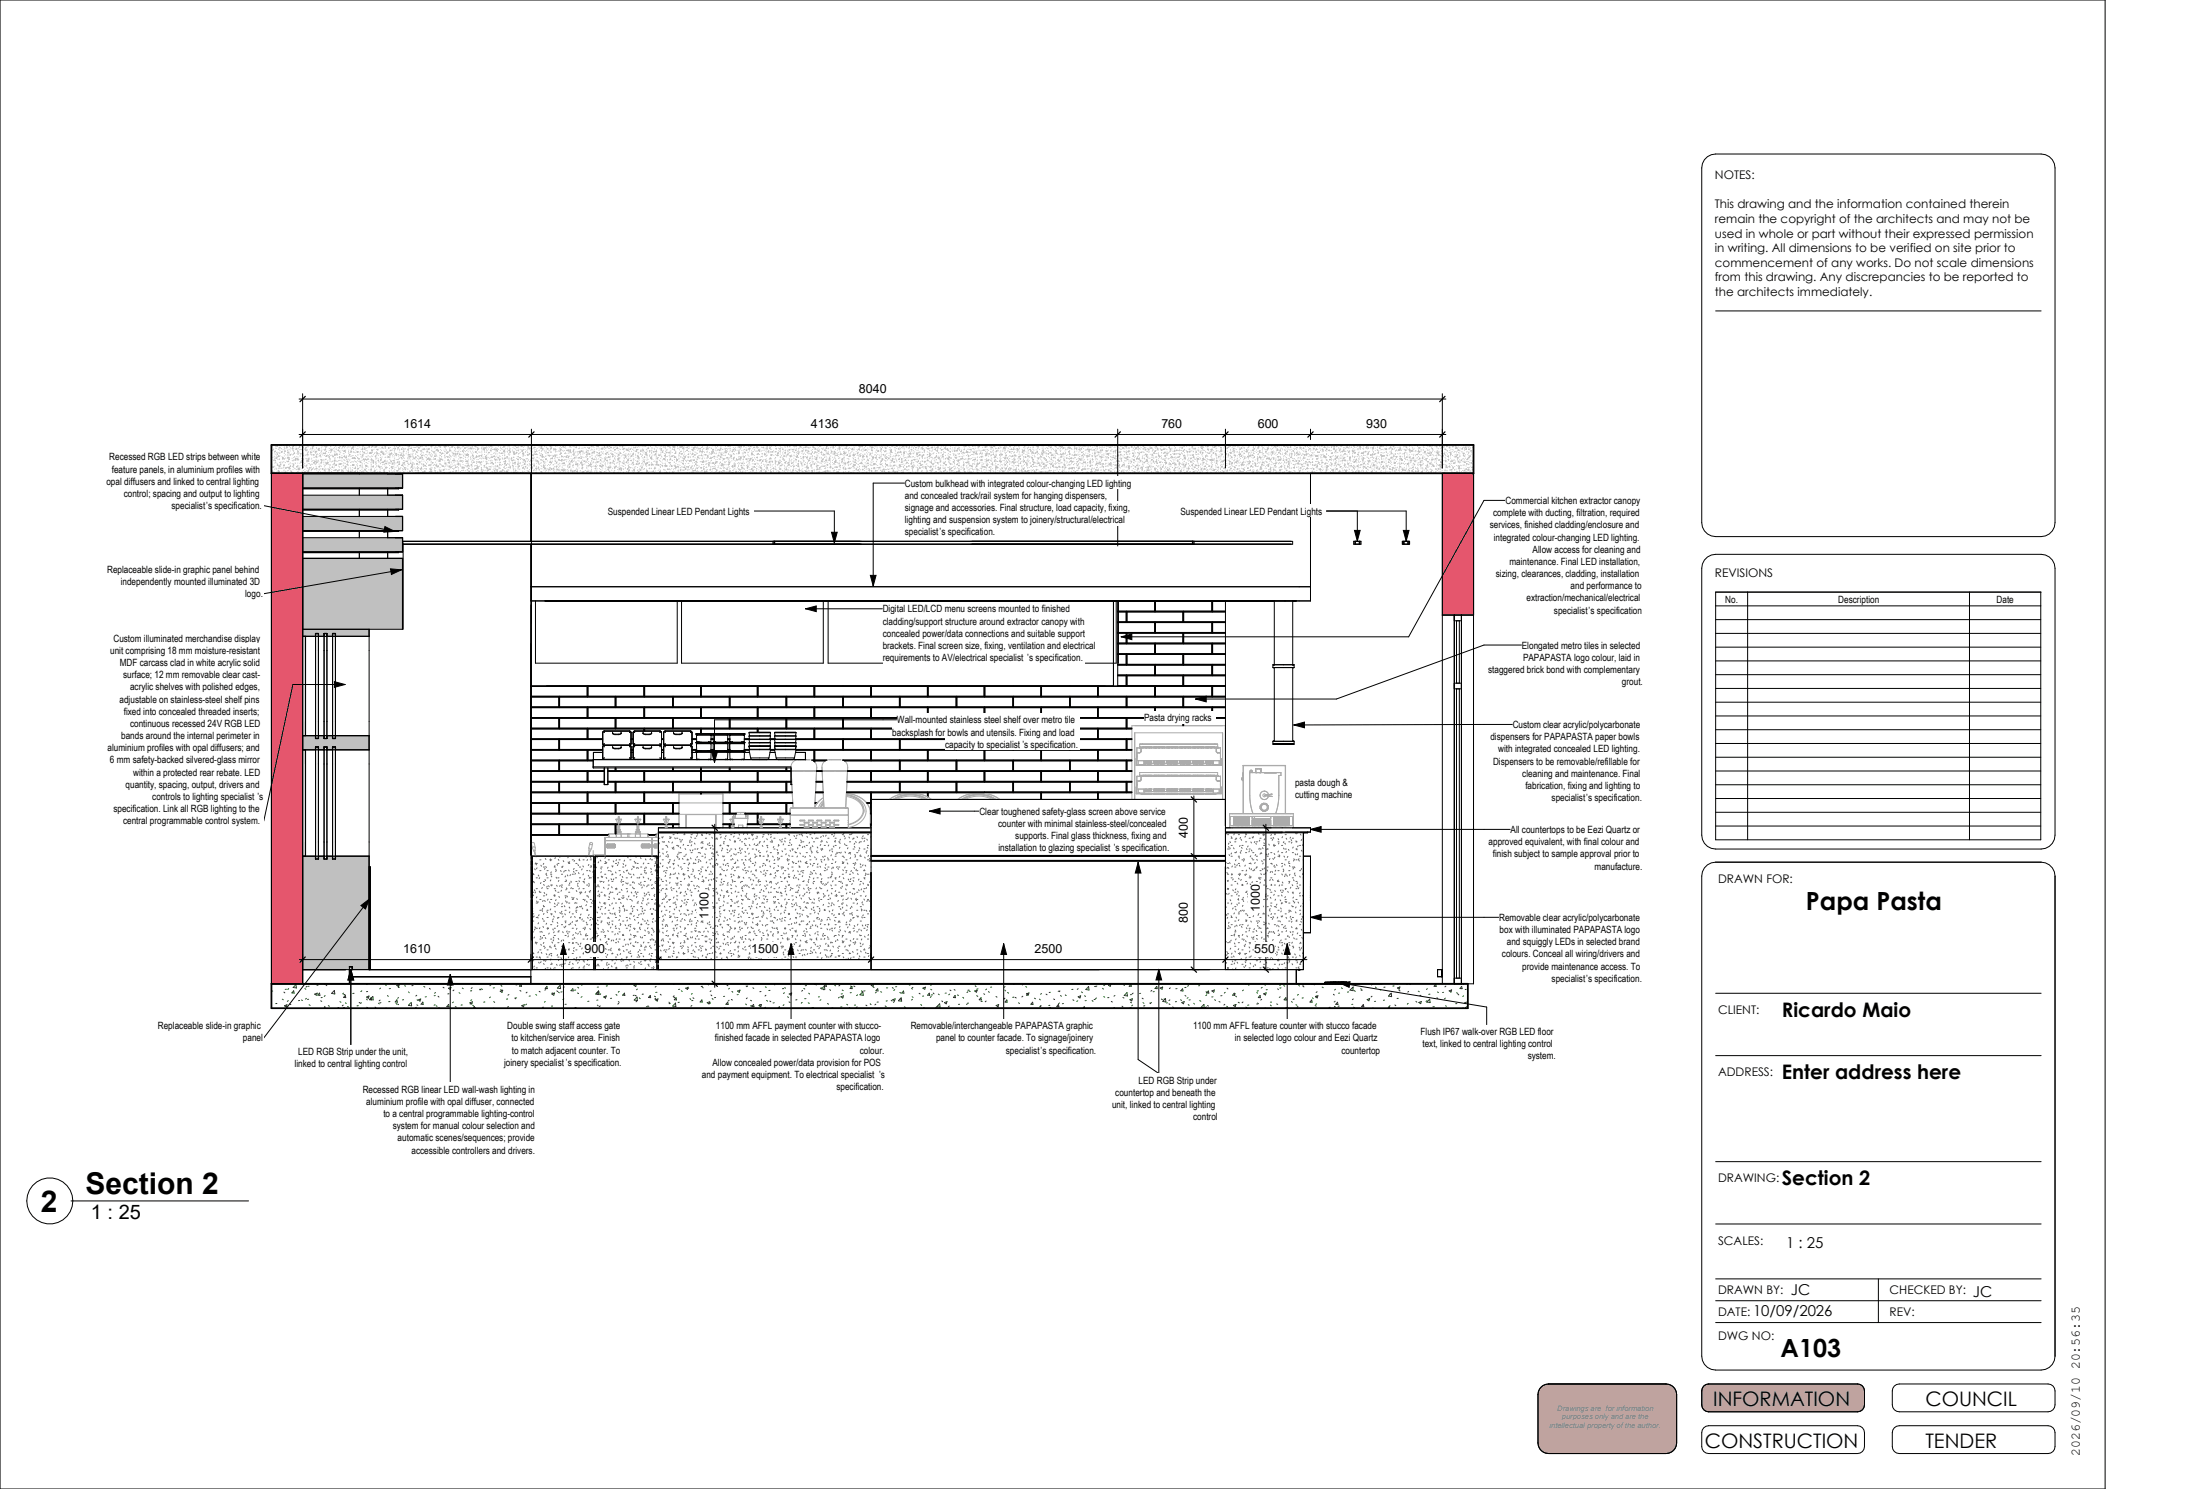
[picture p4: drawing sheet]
<svg xmlns="http://www.w3.org/2000/svg" width="624mm" height="420mm" viewBox="0 0 624 420" stroke-linecap="round" stroke-linejoin="round" font-family="sans-serif">
<defs><g id="words">
<g font-size="8.5">
<text x="11.5" y="341.7">2</text>
<text x="24.1" y="336.8">Section 2</text>
</g>
<g font-size="7.1">
<text x="509.6" y="256.6">Papa Pasta</text>
<text x="502.4" y="382.7">A103</text>
</g>
<g font-size="5.6">
<text x="502.8" y="286.8">Ricardo Maio</text>
<text x="502.8" y="304.4">Enter address here</text>
<text x="502.8" y="334.3">Section 2</text>
<text x="25.6" y="343.8">1 : 25</text>
<text x="483.4" y="396.7">INFORMATION</text>
<text x="543.3" y="396.7">COUNCIL</text>
<text x="481" y="408.5">CONSTRUCTION</text>
<text x="543.3" y="408.5">TENDER</text>
</g>
<g font-size="4.2">
<text x="504" y="351.9">1 : 25</text>
<text x="505.3" y="365.3">JC</text>
<text x="556.7" y="365.8">JC</text>
<text x="494.7" y="371.1">10/09/2026</text>
</g>
<text font-size="3.7" x="586.9" y="410.7" transform="rotate(-90 586.9 410.7)">2026/09/10 20:56:35</text>
<g font-size="3.5">
<text x="242.3" y="110.8">8040</text>
<text x="113.8" y="120.8">1614</text>
<text x="228.8" y="120.8">4136</text>
<text x="327.7" y="120.8">760</text>
<text x="354.9" y="120.8">600</text>
<text x="385.5" y="120.8">930</text>
<text x="335.1" y="236.4" transform="rotate(-90 335.1 236.4)">400</text>
<text x="355.4" y="257.3" transform="rotate(-90 355.4 257.3)">1000</text>
<text x="199.9" y="259.3" transform="rotate(-90 199.9 259.3)">1100</text>
<text x="335.1" y="260.4" transform="rotate(-90 335.1 260.4)">800</text>
<text x="113.7" y="268.9">1610</text>
<text x="164.9" y="268.9">900</text>
<text x="211.9" y="268.9">1500</text>
<text x="291.9" y="268.9">2500</text>
<text x="353.9" y="268.9">550</text>
</g>
<g font-size="3.4">
<text x="483.9" y="50.6">NOTES:</text>
<text x="483.9" y="58.8">This drawing and the information contained therein</text>
<text x="483.9" y="62.9">remain the copyright of the architects and may not be</text>
<text x="483.9" y="67">used in whole or part without their expressed permission</text>
<text x="483.9" y="71.1">in writing. All dimensions to be verified on site prior to</text>
<text x="483.9" y="75.2">commencement of any works. Do not scale dimensions</text>
<text x="483.9" y="79.3">from this drawing. Any discrepancies to be reported to</text>
<text x="483.9" y="83.4">the architects immediately.</text>
<text x="483.9" y="162.7">REVISIONS</text>
<text x="484.8" y="249">DRAWN FOR:</text>
<text x="484.8" y="286">CLIENT:</text>
<text x="484.8" y="303.5">ADDRESS:</text>
<text x="484.8" y="333.5">DRAWING:</text>
<text x="484.8" y="351">SCALES:</text>
<text x="484.8" y="365">DRAWN BY:</text>
<text x="533.2" y="365">CHECKED BY:</text>
<text x="484.8" y="371.1">DATE:</text>
<text x="533.2" y="371.1">REV:</text>
<text x="484.8" y="378">DWG NO:</text>
</g>
<g font-size="2.8">
<text x="30.8" y="129.9">Recessed RGB LED strips between white</text>
<text x="30" y="136.7">opal diffusers and linked to central lighting</text>
<text x="31.5" y="133.3">feature panels, in aluminium profiles with</text>
<text x="255.3" y="137.3">Custom bulkhead with integrated colour-changing LED lighting</text>
<text x="34.9" y="140.2">control; spacing and output to lighting</text>
<text x="48.4" y="143.6">specialist</text>
<text x="58.2" y="143.6">’</text>
<text x="58.7" y="143.6">s specification.</text>
<text x="255.3" y="140.7">and concealed track/rail system for hanging dispensers,</text>
<text x="424.8" y="142.1">Commercial kitchen extractor canopy</text>
<text x="171.5" y="145.1">Suspended Linear LED Pendant Lights</text>
<text x="255.3" y="144.1">signage and accessories. Final structure, load capacity, fixing,</text>
<text x="255.3" y="147.6">lighting and suspension system to joinery/structural/electrical</text>
<text x="333.1" y="145.1">Suspended Linear LED Pendant Lights</text>
<text x="420.4" y="149">services, finished cladding/enclosure and</text>
<text x="421.3" y="145.6">complete with ducting, filtration, required</text>
<text x="255.3" y="151">specialist</text>
<text x="265.1" y="151">’</text>
<text x="265.6" y="151">s specification.</text>
<text x="421.5" y="152.5">integrated colour-changing LED lighting.</text>
<text x="432.5" y="155.9">Allow access for cleaning and</text>
<text x="30.2" y="161.6">Replaceable slide-in graphic panel behind</text>
<text x="425.9" y="159.3">maintenance. Final LED installation,</text>
<text x="34.1" y="165">independently mounted illuminated 3D</text>
<text x="422.1" y="162.8">sizing, clearances, cladding, installation</text>
<text x="443.2" y="166.2">and performance to</text>
<text x="69.2" y="168.5">logo.</text>
<text x="249.1" y="172.7">Digital LED/LCD menu screens mounted to finished</text>
<text x="430.7" y="169.7">extraction/mechanical/electrical</text>
<text x="438.5" y="173.1">specialist</text>
<text x="448.3" y="173.1">’</text>
<text x="448.8" y="173.1">s specification</text>
<text x="486.8" y="170.1">No.</text>
<text x="518.7" y="170.1">Description</text>
<text x="563.4" y="170.1">Date</text>
<text x="249.1" y="176.2">cladding/support structure around extractor canopy with</text>
<text x="249.1" y="179.6">concealed power/data connections and suitable support</text>
<text x="31.1" y="184.4">unit comprising 18 mm moisture-resistant</text>
<text x="32" y="181">Custom illuminated merchandise display</text>
<text x="249.1" y="183">brackets. Final screen size, fixing, ventilation and electrical</text>
<text x="429.4" y="182.9">Elongated metro tiles in selected</text>
<text x="33.8" y="187.8">MDF carcass clad in white acrylic solid</text>
<text x="34.7" y="191.3">surface; 12 mm removable clear cast-</text>
<text x="249.1" y="186.5">requirements to AV/electrical specialist</text>
<text x="289.9" y="186.5">’</text>
<text x="290.4" y="186.5">s specification.</text>
<text x="419.9" y="189.8">staggered brick bond with complementary</text>
<text x="429.8" y="186.4">PAPAPASTA logo colour, laid in</text>
<text x="36.7" y="194.7">acrylic shelves with polished edges,</text>
<text x="457.7" y="193.3">grout.</text>
<text x="33.7" y="198.2">adjustable on stainless-steel shelf pins</text>
<text x="34.9" y="201.6">fixed into concealed threaded inserts;</text>
<text x="322.9" y="203.4">Pasta drying racks</text>
<text x="34.2" y="208.5">bands around the internal perimeter in</text>
<text x="36.7" y="205">continuous recessed 24V RGB LED</text>
<text x="251.8" y="207.5">backsplash for bowls and utensils. Fixing and load</text>
<text x="253.1" y="204">Wall-mounted stainless steel shelf over metro tile</text>
<text x="420.6" y="208.8">dispensers for PAPAPASTA paper bowls</text>
<text x="426.8" y="205.3">Custom clear acrylic/polycarbonate</text>
<text x="30.3" y="211.9">aluminium profiles with opal diffusers; and</text>
<text x="31" y="215.3">6 mm safety-backed silvered-glass mirror</text>
<text x="266.7" y="210.9">capacity to specialist</text>
<text x="288.5" y="210.9">’</text>
<text x="289" y="210.9">s specification.</text>
<text x="421.3" y="215.7">Dispensers to be removable/refillable for</text>
<text x="422.7" y="212.2">with integrated concealed LED lighting.</text>
<text x="37.6" y="218.8">within a protected rear rebate. LED</text>
<text x="365.4" y="221.8">pasta dough &amp;</text>
<text x="429.6" y="219.1">cleaning and maintenance. Final</text>
<text x="35.4" y="222.2">quantity, spacing, output, drivers and</text>
<text x="43" y="225.7">controls to lighting specialist</text>
<text x="72.6" y="225.7">’</text>
<text x="73.1" y="225.7">s</text>
<text x="365.4" y="225.2">cutting machine</text>
<text x="430.4" y="222.5">fabrication, fixing and lighting to</text>
<text x="437.8" y="226">specialist</text>
<text x="447.6" y="226">’</text>
<text x="448.1" y="226">s specification.</text>
<text x="32" y="229.1">specification. Link all RGB lighting to the</text>
<text x="34.7" y="232.5">central programmable control system.</text>
<text x="276.4" y="229.8">Clear toughened safety-glass screen above service</text>
<text x="281.6" y="233.2">counter with minimal stainless-steel/concealed</text>
<text x="286.5" y="236.7">supports. Final glass thickness, fixing and</text>
<text x="420" y="238.4">approved equivalent, with final colour and</text>
<text x="426.2" y="234.9">All countertops to be Eezi Quartz or</text>
<text x="281.7" y="240.1">installation to glazing specialist</text>
<text x="314.3" y="240.1">’</text>
<text x="314.8" y="240.1">s specification.</text>
<text x="421.2" y="241.8">finish subject to sample approval prior to</text>
<text x="449.9" y="245.3">manufacture.</text>
<text x="423" y="259.7">Removable clear acrylic/polycarbonate</text>
<text x="423.1" y="263.2">box with illuminated PAPAPASTA logo</text>
<text x="425.2" y="266.6">and squiggly LEDs in selected brand</text>
<text x="423.8" y="270.1">colours. Conceal all wiring/drivers and</text>
<text x="429.6" y="273.5">provide maintenance access. To</text>
<text x="437.8" y="276.9">specialist</text>
<text x="447.6" y="276.9">’</text>
<text x="448.1" y="276.9">s specification.</text>
<text x="44.5" y="290.3">Replaceable slide-in graphic</text>
<text x="68.5" y="293.8">panel</text>
<text x="143.1" y="290.3">Double swing staff access gate</text>
<text x="144.3" y="293.8">to kitchen/service area. Finish</text>
<text x="201.7" y="293.8">finished facade in selected PAPAPASTA logo</text>
<text x="202" y="290.3">1100 mm AFFL payment counter with stucco-</text>
<text x="257" y="290.3">Removable/interchangeable PAPAPASTA graphic</text>
<text x="264.1" y="293.8">panel to counter facade. To signage/joinery</text>
<text x="336.6" y="290.3">1100 mm AFFL feature counter with stucco facade</text>
<text x="348.4" y="293.8">in selected logo colour and Eezi Quartz</text>
<text x="400.8" y="291.9">Flush IP67 walk-over RGB LED floor</text>
<text x="84.1" y="297.5">LED RGB Strip under the unit,</text>
<text x="144.4" y="297.2">to match adjacent counter. To</text>
<text x="242.6" y="297.2">colour.</text>
<text x="283.8" y="297.2">specialist</text>
<text x="293.6" y="297.2">’</text>
<text x="294.2" y="297.2">s specification.</text>
<text x="378.5" y="297.2">countertop</text>
<text x="401.4" y="295.3">text, linked to central lighting control</text>
<text x="431.1" y="298.8">system.</text>
<text x="83.1" y="301">linked to central lighting control</text>
<text x="142.2" y="300.6">joinery specialist</text>
<text x="159.7" y="300.6">’</text>
<text x="160.2" y="300.6">s specification.</text>
<text x="198" y="304.1">and payment equipment. To electrical specialist</text>
<text x="201" y="300.6">Allow concealed power/data provision for POS</text>
<text x="248" y="304.1">’</text>
<text x="248.6" y="304.1">s</text>
<text x="321.3" y="305.7">LED RGB Strip under</text>
<text x="102.4" y="308.2">Recessed RGB linear LED wall-wash lighting in</text>
<text x="103.3" y="311.6">aluminium profile with opal diffuser, connected</text>
<text x="236" y="307.5">specification.</text>
<text x="314.7" y="309.1">countertop and beneath the</text>
<text x="108.2" y="315.1">to a central programmable lighting-control</text>
<text x="313.8" y="312.6">unit, linked to central lighting</text>
<text x="336.7" y="316">control</text>
<text x="110.8" y="318.5">system for manual colour selection and</text>
<text x="112.2" y="321.9">automatic scenes/sequences; provide</text>
<text x="116.1" y="325.4">accessible controllers and drivers.</text>
</g>
<g font-size="2.1" fill="#808080">
<text x="439.4" y="397.9">Drawings are for information</text>
<text x="440.7" y="400.4">purposes only and are the</text>
<text x="437.2" y="402.8">intellectual property of the author.</text>
</g>
</g></defs>
<path d="M76.6 133.5h8.8v144h-8.8z" fill="#e5566d"/>
<path d="M207.7 229.2h2.5z" fill="#fff"/>
<path d="M407 133.5h8.8v40h-8.8z" fill="#e5566d"/>
<g fill="#fff">
<path d="M245.8 225.5h100v15.8h-100z"/>
<path d="M76.6 125.5h339.2v8h-339.2z"/>
<path d="M150.2 241.5v32h17.4v-32zM168 241.5v32h17.4v-32zM345.8 234.9v38.6h22v-38.6zM185.8 234.9v35.8h60v-35.8z"/>
</g>
<g fill="#c0c0c0">
<path d="M85.4 157.5h28.2v20h-28.2z"/>
<path d="M85.4 241.5v32h13.2v-.8h.8v.8h4.8v-32h-9.6v.8h-.8v-.8h-1.6v.8h-.8v-.8h-1.6v.8h-.8v-.8zM85.4 207.5v4h3.6v-.8h.8v.8h1.6v-.8h.8v.8h1.6v-.8h.8v.8h9.6v-4h-9.6v.8h-.8v-.8h-1.6v.8h-.8v-.8h-1.6v.8h-.8v-.8zM85.4 177.5v2h3.6v-.8h.8v.8h1.6v-.8h.8v.8h1.6v-.8h.8v.8h9.6v-2z"/>
<path d="M85.4 151.7v4h28.2v-4zM85.4 145.7v4h28.2v-4zM85.4 139.7v4h28.2v-4zM85.4 133.7v4h28.2v-4z"/>
</g>
<g fill="none" stroke="#008000" stroke-width=".28">
<path d="M77 279.5l-.4 .1M80.1 279.8l.3 .3M80.8 279l-.3 .1M81.5 278.9l-.3 .2M82.9 279.5l.1 .6h-.6zM83.5 277.7l.1 1-.9-.2zM86 278.8l.3 .2M86.6 278.2l-.3 .2M87.2 278.2h-.3M89.8 277.9h-.4M91.7 277.6l-.1 .1M92 277.8l.2 .2"/>
<path d="M94.4 279.4l.1 .9-.9-.1zM102.1 279.5l-.3 .2M103.4 277.6l.2 .1M103.7 279.7h-.3M107.4 278.7l-.3 .2M108.7 277.8l.3 .2M110.2 278.8l-.4 .1M111.9 277.9l.8-.2-.3 .6zM112.6 278l-.3 .2M112.7 278.5h-.3M114.2 278l.3 .2M115.2 279.8l.3 .2"/>
<path d="M116.6 278h-.4M119.6 278.2l.3 .2M121.2 278.8l.2 .2M122.9 280l-.3 .2M125 278.5l.3 .1M126.5 278.8l.8-.3-.3 .6zM127.1 277.8l.2 .2M128.1 279.2l-.3 .3M129.5 280l.3 .2M130.4 278.7l.3 .2M133.1 279.5h-.3M133.2 278.6l-.2 .2"/>
<path d="M135.5 279l.2 .2M135.7 279.1l-.4 .1M135.9 278.9l.2 .2M138.5 277.8l-.3 .2M139.5 278.6l-.3 .1M139.8 277.6h.1M139.9 277.6h.1M141.1 279.6l.8-.3-.2 .6zM141.3 279.2l.3 .1M141.4 278l.2 .2M145.9 277.8h-.3M146.7 279.4l.3 .2"/>
<path d="M147 277.6l.2 .6h-.6zM148.7 279.9l-.2 .2M152.1 279.6l.3 .2M154 279.1l-.3 .2M154.3 278.2l.1 .7-.6-.1zM157.1 279.5l.3 .2M157.6 279.8l.2 .2M158.1 277.9l.1 1-.9-.2zM158.6 279.8h-.3M159.2 278.4l-.2 .2M161.6 278.9l.1 .6-.6-.1zM162.4 279.3h-.3"/>
<path d="M163 278.5l.3 .2M164.4 277.7l-.3 .2M168.9 278.4h-.4M168.9 279.5l.1 .6h-.6zM168.9 279.6l.1 .9-.9-.1zM169.1 277.6l.1 .1M171.4 278.1h-.3M174.7 279.6l-.2 .2M175.2 277.6h-.3M178.9 277.9l.7-.3-.2 .7zM179.9 279l-.3 .2M185.1 278.2l-.2 .2"/>
<path d="M185.4 279.9h-.3M190.3 277.6l-.2 .1M191.8 279l-.3 .1M192.2 279.4l.3 .3M193.5 278.7l.7-.2-.2 .6zM194.3 278.7h-.3M194.5 277.6h.1M198.2 278.4l.2 .2M198.2 278.2h-.3M199.7 277.6l.3 .2M200.6 279.5l-.2 .2M204.3 277.6h.1"/>
<path d="M205.1 277.9l.3 .2M205.8 278.8l-.2 .2M206.5 279.6l.3 .3M208.1 279.5l.7-.2-.2 .6zM210.5 278.1l.3 .2M211 278.1l-.3 .2M212.5 278.6l.2 .2M214.7 279.7h-.3M216 278.3l.2 .2M217.3 279.3l-.3 .1M218.4 277.6l.2 .2M221.1 278.8l-.3 .1"/>
<path d="M221.4 278.6l.3 .1M224.9 277.6h.1M225.8 277.6h.1M225.9 277.6h.1M226.5 279.4l-.3 .2M226.8 278.8l.3 .2M227.5 278h-.3M229.8 277.7l.6 .1M231.8 278.6l-.3 .2M232.2 279l.3 .2M232.6 278.1l.1 .9-.9-.1zM233.1 277.6l.1 .6h-.6z"/>
<path d="M234.1 279.1l.3 .2M235.5 277.9l.3 .2M237 277.9l-.3 .2M237.7 279.2l.2 .2M240 278.1l.3 .2M240.2 280h-.3M240.4 278.2l.1 .7-.6-.1zM240.9 278.1l.3 .2M243.1 279.5l.3 .2M243.5 279.8l.1 .9-.9-.1zM244.1 279.5h-.4M245.8 277.9l.7-.3-.2 .6z"/>
<path d="M246.4 278.3l.2 .2M247.3 279.9l-.3 .2M247.7 278.9l.1 .6-.6-.1zM248.5 279.7l.3 .2M250.5 278.6l-.3 .1M251.8 278.6l.3 .2M252.5 279.1l-.3 .2M253 278.3h-.3M253.9 279.9l.3 .2M254.9 279.5l.2 .6h-.7zM256.9 277.8h-.3M257.2 278.8l.3 .2"/>
<path d="M257.6 278.5l-.3 .2M260.4 278.7l.7-.3-.2 .7zM262.6 279l.3 .2M262.9 277.7l-.3 .2M268.1 279.3l.2 .1M269.2 279.1l.3 .2M273.1 279.7l-.3 .2M273.4 279.3h-.3M273.5 279.5l.3 .2M275 279.5l.7-.2-.2 .6zM275.2 278.1l.2 .2M276 278.9l-.4 .1"/>
<path d="M278.4 279l-.3 .2M278.9 279.7l.3 .2M279.8 278.4l-.3 .1M283.5 279.3l.3 .2M283.6 278.3l-.3 .2M284.3 279.9l.3 .2M286.2 277.6h-.3M288.7 277.6l-.2 .2M289.4 278.3l.3 .2M296.4 279.9h-.4M298.9 279.6h-.3M299.1 279.5l-.3 .2"/>
<path d="M302.8 279.1h-.4M304.2 278.9l-.2 .2M305.2 279.8l.2 .2M307.2 278.3l.1 .9-.9-.1zM309.2 278.2l-.3 .1M309.5 278.1l-.3 .2M311.1 278.8l.3 .2M311.7 277.6h.2M311.7 277.9h-.3M311.9 277.6h.1M312.8 277.9l.7-.3-.2 .6zM314.5 277.6h.1"/>
<path d="M317 277.7l.3 .3M318 280l.1 .9-.9-.1zM319.1 277.6l.1 .6h-.6zM325 279.4l-.3 .2M325.7 279.7h-.3M326.4 278.2l.1 .7-.6-.1zM327.4 278.7l.7-.3-.2 .6zM330.2 278.6l-.2 .3M332.1 278.8l-.3 .1M333.7 278.9l.1 .6h-.6zM334.7 278.5l-.4 .1M335.4 278l-.3 .2"/>
<path d="M338.5 278h-.3M340.3 279.7l.3 .3M341 279.5l.1 .6h-.6zM342 279.5l.7-.3-.2 .6zM345.7 279.9l-.2 .2M346.2 278.7l.3 .2M350.9 279.3l-.3 .2M351.5 277.6l.2 .1M352.2 277.7l.2 .2M354.6 279.9l.2 .3M355.1 279.5h-.4M356.1 278.5l-.2 .2"/>
<path d="M356.8 277.7l.3 .2M357.6 279.1l-.3 .1M360.5 278.9l.3 .2M361.4 277.8l-.3 .2M361.5 278.6l-.4 .1M362.2 278l.3 .1M366.4 277.9l.3 .2M367.7 278.2l.2 .2M367.9 277.8h-.4M370.1 277.6l.9 .2v-.2M371.6 279.7l-.2 .2M373.1 278.4l.3 .2"/>
<path d="M376.9 279l-.3 .2M378.5 278.7l.3 .1M379.7 277.9l.7-.3-.2 .6zM380.6 279.8h-.4M381.7 278.5l.1 .9-.9-.1zM382 278.4l-.3 .2M382.2 279.4l.2 .2M383.9 278.9l.3 .2M384.4 279.3h-.3M387.3 277.6l-.3 .2M388.1 278.4l.2 .2M389.3 279.1l.3 .2"/>
<path d="M390.8 278.4l-.3 .1M393.4 278.1h-.4M394.2 277.6h.1M394.3 278.7l.7-.3-.2 .6zM394.8 279.3l.3 .2M397.2 277.6h-.3M397.5 279.6l-.3 .2M397.7 277.6h.3M398 277.6h.1M400.2 279.6l.3 .1M402.8 278.9l-.3 .2M405.2 277.6l.1 .6h-.6z"/>
<path d="M405.6 279.8l.3 .2M407.3 279.9h-.3M408 278.2l-.3 .2M408.9 279.5l.7-.3-.2 .6zM412.4 278.2l.2 .7-.7-.1zM413 277.6l-.2 .1M413.8 279.1h-.4M76.6 283.1h.1M78.1 283l-.3 .1M79.7 281.8l.2 .2M80.3 283.7l.7-.3-.2 .6zM81.3 282.2l-.2 .3"/>
<path d="M81.8 283.2l.3 .2M84.5 282.2h-.3M85.1 282.1l.3 .1M86.5 281.6l-.3 .2M87.1 281.9h-.3M87.2 283.4l.3 .2M88.8 280.4l.7-.3-.2 .6zM90.2 280.1l.1 .7-.6-.1zM90.5 282.3l.3 .2M90.9 281.4h-.3M91.5 283.9l.3 .2M91.6 284.2l-.2 .2"/>
<path d="M91.8 280.8l-.3 .2M92.6 283.6l.3 .2M95.2 284.4l.4-.2-.1 .2M95.9 282.5l.3 .2M96.8 283.5l-.2 .2M97 280.1l-.3 .2M97.2 284.2h-.3M97.4 280.5l-.4 .1M97.4 280.8l.2 .6-.6-.1zM97.5 282.8l.2 .3M98.1 283.9l.2 .2M99.9 280.2h-.3"/>
<path d="M101.1 283.7h-.4M101.3 282.7l.3 .2M102 282.9l-.3 .2M103.4 281.8l.2 .2M103.4 281.2l.7-.3-.2 .7zM103.5 284.1l.3 .2M104.7 281.4l.1 .6h-.6zM105.2 281.1l.1 .9-.9-.1zM105.8 284.1l.3 .2M106.8 283l.3 .2M107.3 282.1l-.3 .2M107.5 282.8l-.3 .1"/>
<path d="M108.9 284.3l.1 .1M109.3 280.8l.3 .2M110 282.5h-.3M111.8 283l.2 .3M112 282l.1 .7-.6-.1zM112.2 283.2l.3 .2M112.5 281.4l-.3 .2M113.9 282h-.3M116 282.7l.2 1-1-.1zM117.5 284.1l-.3 .2M117.6 280.7l-.3 .2M117.6 283.4l.3 .2"/>
<path d="M117.7 282l.2 .2M118 282l.7-.2-.2 .6zM119.3 282.7l.1 .6h-.6zM120.3 281.1l-.3 .1M122.8 283.3l-.3 .2M122.8 280.8l-.3 .1M123 283.7l.3 .1M123.6 281l.3 .2M124 284.3l-.3 .1M126.6 283.3l.1 .6h-.6zM126.7 280.3h-.3M128 282.6l-.3 .2"/>
<path d="M128.5 283.9l.2 .2M130.4 283.5h-.3M132.6 282.8l.7-.2-.2 .6zM133 283.1l-.4 .1M133.1 282l-.3 .2M133.4 283.5l.3 .3M133.5 284.4l.4-.5 .1 .5M133.9 284.1l.3 .2M136.8 282.6l-.3 .1M138.4 281.2l-.3 .2M139.3 284.3l.1 .1M139.3 282.5l.3 .2"/>
<path d="M143.2 281.8h-.3M143.5 283.9l-.3 .2M143.6 280.5l-.3 .2M145.3 281.5l.2 .2M145.8 281.4l-.3 .1M147.2 283.7l.7-.3-.2 .6zM148.6 283.2l-.3 .2M149.6 280.9l-.3 .1M151.2 280.5l.2 .2M153.4 284.1h-.4M153.9 282.5l-.3 .2M155.7 280.4l.8-.3-.2 .6z"/>
<path d="M155.9 283.8h-.3M156 280.1h-.3M159.1 281.8l-.3 .2M159.8 283.3h-.4M162.1 284.4l.4-.2v.2M163 280.1l.3 .2M164.2 281.1l-.2 .2M166.2 282.4l-.3 .1M168.4 280.3l.3 .2M168.5 283.5l.3 .2M168.7 282.1h-.3M169.4 283.7l-.3 .2"/>
<path d="M169.5 280.3l-.3 .2M170.3 281.2l.8-.3-.2 .6zM172.6 281.6h-.4M173.8 280.5l.3 .2M174.5 282.5l.2 .2M174.6 283l-.3 .2M176.2 280.1l.1 .7-.6-.1zM179 280.7l-.3 .1M179.3 280.8l.2 .1M179.7 282.4l-.2 .2M179.8 281.3l.1 .9-.9-.1zM180.4 281.5l.2 .2"/>
<path d="M181.5 280.4h-.3M182.7 283.9h-.3M182.8 283.7l.3 .2M183.5 280.8l.1 .6-.6-.1zM184.7 281l.3 .2M184.9 282l.8-.3-.2 .7zM185 281.6l-.3 .2M186.3 280.4l.3 .3M188.8 282.7l.2 .2M189.1 283l-.3 .1M190.1 284.3l-.1 .1M190.1 281.2l.3 .2"/>
<path d="M190.2 280.9l-.2 .2M190.6 282.9l.1 1-.9-.1zM190.8 281.4l.1 .6h-.6zM191.7 282.7l-.4 .1M194.7 281.7l.2 .2M195.2 283.6l-.2 .2M195.4 280.2l-.3 .2M195.5 282.2l-.3 .1M195.5 281.4l.3 .2M198.1 282l.1 .7-.6-.1zM199.5 282.8l.8-.2-.2 .6zM200.5 282.9l-.3 .2"/>
<path d="M200.6 280.6l.3 .3M200.9 281.7l.3 .2M201.9 281.4h-.3M204.5 281l-.4 .1M204.5 284.2l.2 .2M205.3 282.7l.2 .6h-.7zM205.7 282.1l-.2 .2M206.4 281.9l.3 .2M208.3 280.5l-.3 .1M210.4 283.2l.3 .2M210.9 281.5l-.3 .2M211.8 282.1l.3 .2"/>
<path d="M212.1 283.7h-.4M212.6 283.3l.1 .7-.6-.1zM214.1 283.6l.8-.2-.2 .6zM214.6 283.3l-.3 .1M216 284.1l-.3 .2M216.1 280.7l-.2 .2M216.3 282.2l.3 .2M217.2 282.4l.3 .1M218.5 282.8l-.4 .1M219.6 284.4l.3-.4 .1 .4M221.2 283.4l-.2 .2M221.3 280l-.2 .2"/>
<path d="M222.3 281.1l.2 .3M222.6 282.6l.3 .2M222.7 280.4l.7-.3-.2 .6zM224.9 282h-.4M226.4 282.7l-.3 .2M227.4 281.7h-.3M228.1 282.8l.2 .2M228.2 280.1l.2 .3M229 284.4l.5-.2-.1 .2M231.3 281.2h-.4M231.6 282l-.2 .2M233.5 283l.3 .2"/>
<path d="M235 284.3l-.3 .1M236.8 281.3l-.2 .2M237.3 281.2l.7-.3-.2 .6zM237.6 284h-.4M237.7 280.3l-.3 .1M238.9 283.3l.3 .2M239.6 284.2l.2 .2M241.4 283.5h-.3M241.9 284l-.3 .2M242 280.6l-.3 .2M244.3 283.5l.3 .2M245.5 283.1l.3 .3"/>
<path d="M247.1 283.2l-.2 .2M247.8 282.6l-.3 .1M249.8 283.7l.2 .2M250.4 282.3h-.4M251.5 282.1l.2 .3M251.9 282l.7-.3-.2 .6zM252.4 282.5l-.3 .2M253.9 284.4h.1M254.2 281.8h-.3M254.3 281.4l.1 1-.9-.1zM255.2 284l.3 .1M257.4 281.1l.2 .2"/>
<path d="M257.5 281.9l-.3 .2M259.3 280.2l.3 .1M259.8 283.3l.3 .3M260.6 284.2l.3 .2M260.6 280.9l-.3 .1M262.2 280.1l.1 .7-.6-.1zM262.8 281.1l-.3 .2M263.2 280.6l-.4 .1M263.3 280.1l.3 .2M264.3 284.1l-.3 .1M264.8 280.4l.3 .2M265.1 283.1l.2 1-.9-.1z"/>
<path d="M265.7 282.3l.3 .2M266.5 282.8l.7-.3-.2 .6zM267 280.1h-.3M267.9 283.8l-.3 .2M268 280.4l-.3 .2M269.5 280.8l.1 .6h-.6zM270.2 280.6l.3 .2M270.8 283.3h-.4M271.7 281.3l.2 .2M273 283.1l-.3 .2M273.3 282.9l-.3 .1M275.6 280.9l.3 .1"/>
<path d="M276.8 281.4l.1 .6h-.6zM277.2 282.4l-.4 .1M277.6 280.3l.2 .2M278.3 282.4l-.3 .2M281 281.1l.3 .2M281.1 283.6l.7-.3-.2 .7zM281.5 283.8l.2 .3M283.5 281.6l-.3 .3M283.6 281.6h-.4M284.1 282l.1 .7-.6-.1zM286.1 281.2l-.3 .1M286.5 281.3l.2 .2"/>
<path d="M287.4 282.8l.3 .3M288.6 281l-.3 .2M289.6 280.3l.7-.2-.2 .6zM289.7 280.2l.3 .2M290 280.7l-.4 .1M291.4 282.7l.1 .6h-.6zM291.9 281.5l.3 .2M293.3 281.8l.3 .2M293.7 283.9h-.3M293.8 283.6l-.3 .2M293.9 280.2l-.3 .2M295.2 280.4l.3 .2"/>
<path d="M295.8 284.4l.6-.2-.1 .2M296.2 283.6h-.3M297.3 281.8l.3 .2M298.7 283.3l.1 .7-.6-.1zM299 282.9l-.3 .2M299.3 280.8l.2 .2M300.1 283.1h-.3M300.6 280.6l.3 .2M302.7 282l.3 .2M304.1 282.3l-.3 .2M304.2 281.2l.7-.3-.2 .6zM305.6 284.4l.3-.4 .1 .4"/>
<path d="M306 280.9l.3 .1M306.5 282.2l-.3 .1M308.2 282.2l.2 .2M309.1 281.9h-.4M309.4 281.5l-.3 .2M311.4 281.1l.3 .2M312.9 281.4h-.3M313.6 282.5l.3 .1M314.5 284.2l-.3 .2M314.6 280.8l-.3 .2M316.6 283.8l.3 .2M316.9 281.3l.2 .2"/>
<path d="M318.8 282l.7-.3-.2 .6zM319 282.7l.3 .2M319.2 284.2h-.3M319.3 280.5l-.3 .1M319.6 283.5l-.3 .2M319.7 280.1l-.2 .2M321.9 280.2h-.4M322.3 281.6l.3 .1M322.5 282.8l.3 .2M323 283.7h-.3M324.4 282.9l.3 .2M324.9 282.7l-.3 .2"/>
<path d="M327.7 281.8l.3 .2M328.5 281.8l.2 .2M328.9 281.6l.1 1-.9-.1zM329.5 282.8l-.4 .1M329.9 283.1l.2 .2M330.1 282l-.3 .2M330.9 284l.2 .2M332 282.5l-.3 .1M333.1 282l.3 .2M333.4 282.8l.7-.3-.2 .6zM334.4 280.8l.2 .2M335.2 281.4l-.2 .2"/>
<path d="M335.3 283.4l.3 .2M335.8 282l-.3 .1M336.8 283l.3 .2M338.6 282.2l.2 .2M339.7 283.3l.1 1-.9-.2zM340.4 284l-.3 .2M340.5 280.6l-.3 .2M340.7 283.6l.3 .2M342.3 281.2h-.4M342.7 282l.3 .2M344 282.5l.3 .1M344.8 280.8l-.3 .1"/>
<path d="M345.6 283.3l-.3 .2M346 284.3l-.4 .1M346.1 283.8l.3 .2M348 283.6l.7-.3-.2 .6zM348.3 280.1l.1 .7-.6-.1zM348.7 280.3l-.4 .1M348.7 280.9l.2 .3M349.4 282.7l.3 .2M350.7 282.6l-.2 .2M351.5 284.1l.3 .1M352.4 283.5h-.3M354.8 282.9l.3 .2"/>
<path d="M354.9 283.1l-.3 .1M355.5 280.8l.2 .6h-.6zM356 281.9l-.3 .2M356.6 280.3l.7-.3-.2 .7zM357 284.3l.1 .1M358.5 283.5l.2 .2M358.8 282.6l-.3 .1M360.3 283.2l.2 .1M361.2 281.2l-.2 .2M362.7 284.4l.6-.3v.3M362.8 281.4l.2 .7-.7-.1zM364.4 282.5l.2 .2"/>
<path d="M365.2 281.8h-.3M365.7 283.4l.3 .2M366.2 283.9l-.2 .2M366.4 280.5l-.3 .2M367.7 281.5h-.3M370.1 282.1l.1 .6-.6-.1zM370.3 281.5l.3 .2M371.1 283.6l.3 .2M371.2 281.1l.7-.2-.2 .6zM371.5 283.1l-.2 .2M371.6 281h-.3M375.3 284.1l-.3 .1"/>
<path d="M376.3 280.4l.2 .3M376.5 283.8l.3 .2M376.7 282.4l-.2 .2M377.4 282.7l.1 .6h-.6zM377.9 283.8h-.4M378 280.1l-.3 .1M381.7 283.3h-.3M381.9 281.8l-.3 .2M381.9 284.1l.3 .2M384.7 283.3l.1 .7-.6-.1zM385.8 281.9l.7-.2-.2 .6zM387.1 281l-.2 .2"/>
<path d="M387.4 284.3l.1 .1M388.1 282.4l-.3 .1M390.7 282.1h-.3M391.6 284.4l.4-.4 .1 .4M392.2 283.7l-.2 .2M392.4 280.3l-.3 .2M392.6 280.2l.1 .9-.9-.1zM393.6 283.4l.3 .3M394.5 281.6h-.3M397.4 283l-.3 .2M399.5 282.4l.3 .3M400.4 282.8l.7-.3-.2 .6z"/>
<path d="M401 280.7l-.4 .1M402.6 282.3l-.2 .2M403.4 281.8l.1 1-.9-.1zM403.5 280.4l-.3 .1M404.7 283.9l-.4 .1M405.5 281.4l.2 .2M407.9 281.5l-.3 .2M407.9 283.6l.2 .3M411 280l.3 .2M411.1 283.1h-.3M411.4 280.4l.2 .2M412.9 284.3l-.2 .1"/>
<path d="M413 280.9l-.3 .2M413.6 282.7l-.3 .1M413.8 282.6l.3 .3M414.2 283.6l-.7 .7 .2 .1"/>
</g>
<path d="M209 229.2h.1M209 229.3v.4M210.3 229.2l-.1 .1" fill="none" stroke="#d2d2d2" stroke-width=".28"/>
<g fill="none" stroke="#676767" stroke-width=".28">
<path d="M185.8 236.4h.4M186.1 237.7l-.2 .3M186.7 236.1l.2 .3M186.9 237.4h.3M186.9 239.5h.3M187.1 236l-.1 .3M187.5 237.4l-.2 .3M187.9 238.5h.3M188.3 238.7l.1 .3M188.6 237.3l.2 .3M188.9 236.4h.3M189 235.9l.2 .3"/>
<path d="M189.4 236.1l-.2 .3M189.6 239.1l.2 .3M189.8 237.5l-.2 .3M189.9 235.4h.3M189.9 239.5h.3M190.1 238.9l-.1 .3M190.4 236.3l.2 .3M190.9 236.4h.4M190.9 238.5h.4M191.3 234.9l-.2 .3M191.5 238.5l-.1 .3M191.8 236.7l.1 .3"/>
<path d="M191.9 239l.2 .2M191.9 237.4h.4M192.5 236.8l-.1 .3M192.9 238.2l-.2 .2M193 235.4h.3M193.1 234.9l.1 .2M193.3 239.3l.2 .3M194 238.5h.3M194.6 237.4l.1 .3M194.7 239.7l.2 .3M194.8 236.9l-.2 .3M194.9 236l.2 .3"/>
<path d="M195 235.4h.3M195 237.4h.3M195.2 238.3l-.2 .3M195.4 234.9h.1M195.5 239.7l-.1 .3M195.9 237.8l.2 .3M196 236.4h.3M196 239.5h.3M196.7 235l.2 .3M196.7 235.6l-.2 .3M196.9 239.3l-.1 .3M197.8 239.1l.2 .2"/>
<path d="M198 237.5l-.2 .3M198 237.4h.4M198.1 235.4l.1 .3M198.1 235.3l-.2 .3M198.2 237.7l.2 .3M198.3 238.9l-.1 .3M199 236.4h.4M199 239.5h.4M199.5 234.9l-.2 .3M199.6 238l.2 .3M200.1 235.4h.3M200.1 238.5h.3"/>
<path d="M200.2 237.7l-.1 .3M200.6 239.1l-.2 .3M200.9 236.1l.1 .3M201 238.4l.2 .3M201.1 239.5h.3M201.3 234.9l.1 .1M201.7 235l-.1 .3M202.2 236.5l.2 .3M202.4 236.4h-.3l-.2 .3M203.1 235.4h.3M203.1 238.5h.3M203.4 238.3l-.2 .3"/>
<path d="M203.5 236.1l-.2 .2M203.7 239.7l-.1 .3M203.8 239.2l.1 .2M204.1 237.4h.4M204.1 237.8l.2 .3M204.5 236.4l.2 .3M204.9 235.7l-.2 .3M205.1 238.5h.4M205.2 239.5l.1 .3M205.6 238.5l-.1 .3M205.9 236.7l.2 .3M206 239.8l-.2 .3"/>
<path d="M206.2 235.4h.3M206.2 239.5h.3M207.2 235.8l-.2 .3M207.2 234.9l.1 .2M207.2 237.4h.3M207.3 237.1l.2 .3M207.4 239.4l.2 .3M207.5 237.2l-.1 .3M208.2 236.4h.3M208.5 235.2l.2 .3M208.8 239.1l-.2 .3M208.8 239.8l.2 .2"/>
<path d="M208.9 236.8l-.1 .3M209.2 237.4h.3M209.2 239.5h.3M209.9 235.1l-.1 .3M210.1 237.9l.1 .3M210.2 238.5h.4M210.3 236.5l-.2 .3M210.4 236.5l.2 .3M210.8 235.1l.2 .3M211.1 239.2l-.2 .3M211.2 236.4h.4M211.4 238.2l.2 .3"/>
<path d="M212.2 235.5l.2 .3M212.2 235.2l-.2 .3M212.3 235.4h.3M212.3 239.5h.3M212.6 236.6l-.2 .3M212.9 238l-.1 .3M213.3 236.4h.3M213.3 238.5h.3M213.3 239.5l.2 .3M213.6 235.8l.1 .3M213.7 238.1l.2 .3M214.2 239.9l-.2 .3"/>
<path d="M214.3 237.4h.3M214.3 237.6l-.1 .3M215.1 238.5l.2 .3M215.3 235.4h.3M215.3 235.9l-.1 .2M215.7 237.2l-.1 .3M216.3 238.5h.4M216.4 236.6l.1 .3M216.5 238.8l.2 .3M216.7 235.2l.2 .3M217.3 235.4h.4M217.3 237.4h.4"/>
<path d="M217.6 236l-.1 .3M217.7 236.9l.2 .3M218 237.4l-.2 .3M218.4 236.4h.3M218.4 239.5h.3M218.4 238.8l-.2 .3M219.3 239.6l.1 .3M219.4 234.9l-.1 .1M219.6 238.2l.2 .3M219.7 238.4l-.1 .3M220 236.8l.2 .3M220.4 237.4h.3"/>
<path d="M220.7 240l.1 .2M220.8 236.6l-.2 .3M221.1 238l-.1 .3M221.4 237.2l.2 .3M221.4 236.4h.3M221.4 239.5h.3M222.4 235.4h.4M222.4 238.5h.4M222.6 235.3l.2 .3M222.8 237.6l.2 .2M222.9 239.8l.2 .3M223 236.8l-.1 .3"/>
<path d="M223.4 238.2l-.2 .3M223.4 239.5h.4M223.8 239.5l-.2 .3M224 235.7l.2 .2M224.4 236.4h.4M224.9 235.5l-.1 .3M225.2 239.2l-.2 .3M225.5 235.4h.3M225.5 238.5h.3M225.6 238.3l.1 .3M225.9 236.9l.2 .3M226.2 237.4l-.2 .3"/>
<path d="M226.3 235.5l.2 .3M226.3 235.1l-.2 .3M226.5 237.4h.3M226.6 238.8l-.2 .3M226.9 238.7l.2 .3M227.5 238.5h.3M227.6 234.9l-.1 .2M227.7 235.9l.2 .3M228.4 237.6l-.1 .2M228.5 235.4h.3M228.5 239.5h.3M228.8 238.9l-.1 .3"/>
<path d="M228.8 239.9l.2 .3M229.1 236.3l.1 .3M229.2 238.5l.2 .3M229.5 237.4h.4M230 234.9l-.2 .3M230.3 236.3l-.1 .3M230.5 236.4h.4M230.6 240l-.2 .2M230.6 238.9l.2 .3M231.6 237.4h.3M231.6 239.5h.3M231.6 238.2l-.2 .3"/>
<path d="M231.7 235.9l-.1 .3M231.9 237l.1 .3M232 239.6l-.2 .3M232 239.3l.2 .3M232.2 235.6l.2 .3M232.6 238.5h.3M233.1 235.6l-.1 .2M233.2 237.4l.2 .3M233.6 236.4h.3M233.9 238.3l-.2 .3M234.2 234.9h.1M234.2 239.7l-.1 .3"/>
<path d="M234.6 235.4h.3M234.6 239.5h.3M235.1 238.6l.2 .3M235.4 235l.1 .3M235.4 235.7l-.2 .3M235.5 237.2l.2 .3M235.6 236.4h.4M235.6 238.5h.4M235.8 237.1l-.2 .3M236.6 237.4h.4M236.9 237.6l.2 .3M237 239l-.2 .3"/>
<path d="M237.1 236.7l-.1 .3M237.7 235.4h.3M238.2 235.7l.1 .3M238.2 235l-.2 .2M238.3 238l.2 .3M238.5 236.3l-.1 .3M238.7 238.5h.3M239.3 239.1l-.2 .3M239.5 236.1l.2 .3M239.7 235.4h.3M239.7 237.4h.3M240.4 235.1l-.1 .3"/>
<path d="M240.7 236.4h.3M240.7 239.5h.3M240.8 236.5l-.2 .3M241.1 238.7l.1 .3M241.2 237.9l-.2 .3M241.4 237.3l.2 .3M241.8 236l.2 .2M242.4 239.8l-.1 .2M242.5 239.1l.1 .3M242.6 237.5l-.2 .3M242.7 237.4h.4M243.2 236.3l.2 .3"/>
<path d="M243.6 235.7l-.2 .3M243.8 236.4h.3M243.8 239.5h.3M244 237.1l-.2 .3M244.6 236.7l.2 .3M244.7 239.9l-.2 .3M244.7 239l.2 .3M244.8 235.4h.3M244.8 238.5h.3M245.8 239.5h.1M245.8 236l-.1 .2M346 235.1l-.1 .2"/>
<path d="M346.4 235.4h.3M346.4 239.5h.3M346.7 238.8l.1 .3M346.8 237.8l-.2 .3M347 237.4l.2 .3M347.1 239.2l-.1 .3M347.4 236.4h.3M347.4 238.5h.3M347.4 236l.2 .3M348.1 239.1l.1 .3M348.3 235.2l-.2 .3M348.4 237.4h.3"/>
<path d="M348.7 236.6l-.2 .3M348.8 236.4l.2 .3M349.4 235.4h.3M349.9 238.5l-.1 .3M350.1 236.2l-.2 .3M350.2 236.7l.2 .3M350.3 239.9l-.2 .3M350.3 239l.2 .3M350.4 238.5h.4M351.4 235.4h.4M351.4 237.4h.4M351.4 235.8l-.1 .3"/>
<path d="M351.5 234.9l.1 .2M351.7 239.4l.2 .3M352.2 238.6l-.2 .3M352.5 236.4h.3M352.5 239.5h.3M352.6 240l-.2 .3M353 237.5l.1 .3M353.1 239.7l.2 .3M353.3 236.1l.2 .3M353.7 236l-.2 .3M353.8 234.9l.1 .1M354.1 237.4l-.2 .2"/>
<path d="M354.3 237.9l.2 .2M354.5 237.4h.3M355.1 235.1l.2 .3M355.3 239.3l-.1 .2M355.5 237l-.2 .3M355.5 236.4h.3M355.5 239.5h.3M356.2 239.1l.2 .3M356.5 235.4l.1 .3M356.5 235.2l-.2 .3M356.5 235.4h.4M356.5 238.5h.4"/>
<path d="M356.6 237.7l.2 .3M356.9 236.6l-.2 .3M357.5 239.5h.4M357.6 239.4l-.2 .3M358 238.1l.2 .3M358.6 236.4h.3M358.8 235.4l-.2 .3M359.1 236.7l-.1 .3M359.3 236.2l.1 .3M359.4 238.5l.2 .2M359.5 238.1l-.2 .3M359.6 235.4h.3"/>
<path d="M359.6 238.5h.3M359.7 234.9l.1 .2M360.6 237.4h.3M360.6 236.6l.2 .3M360.9 237.8l-.2 .3M361.6 238.5h.3M361.9 236l-.2 .3M362.2 239.2l.1 .3M362.3 237.4l-.2 .3M362.5 237.8l.2 .3M362.6 235.4h.4M362.6 239.5h.4"/>
<path d="M362.9 236.4l.2 .3M363.6 239.6l.1 .3M363.6 237.4h.4M364.2 236.1l-.2 .3M364.3 236.8l.2 .3M364.5 237.5l-.1 .3M364.7 236.4h.3M364.9 238.9l-.1 .3M365.6 234.9l.1 .3M365.7 237.4h.3M365.7 239.5h.3M365.7 237.2l.2 .3"/>
<path d="M365.8 239.4l.2 .3M366.1 234.9l-.2 .3M366.3 238.5l-.2 .3M366.7 238.5h.3M366.9 235.3l.2 .3M367.2 239.8l.2 .3M367.3 236.8l-.1 .3M367.7 238.2l-.2 .3M367.7 236.4h.1M150.2 256.1l.1 .2M150.3 246.6h.3M150.3 248.6h.3"/>
<path d="M150.3 251.7h.3M150.3 257.8h.3M150.3 259.8h.3M150.3 258.3l.2 .3M150.4 257l-.2 .3M150.4 252.4l.2 .3M150.4 248.8l-.2 .3M150.5 246.4l.2 .3M150.6 248.7l.2 .3M150.7 258.4l-.1 .3M150.8 251l.1 .3M150.9 245.1l.1 .2"/>
<path d="M151.1 251.6l-.1 .3M151.2 241.5l.1 .2M151.2 243.4l-.2 .3M151.2 243.7l.2 .3M151.3 243.5h.3M151.3 247.6h.3M151.3 250.7h.3M151.3 254.7h.3M151.3 258.8h.3M151.4 254.1l.2 .3M151.5 253l-.2 .3M151.5 244.8l-.1 .3"/>
<path d="M151.7 258.7l.1 .3M151.9 246.8l.1 .3M151.9 254.4l-.2 .2M152.1 258l-.2 .3M152.2 251.4l.1 .2M152.3 247.5l-.2 .3M152.3 242.5h.3M152.3 245.6h.3M152.3 251.7h.3M152.3 253.7h.3M152.3 256.8h.3M152.6 244l.2 .3"/>
<path d="M152.7 248.9l-.2 .3M152.9 256.8l.2 .3M153 250.3l-.1 .3M153.1 259l.1 .3M153.1 256.2l-.1 .3M153.3 254l-.2 .3M153.3 255.4l.2 .3M153.3 244.6h.4M153.3 248.6h.4M153.3 252.7h.4M153.3 255.7h.4M153.3 259.8h.4"/>
<path d="M153.4 249.5l.2 .2M153.4 243.5l-.1 .3M153.5 257.6l-.2 .3M153.5 251.7l.2 .3M153.7 254l.1 .3M153.8 248.1l.1 .3M153.8 244.9l-.2 .3M153.9 242.1l.1 .3M154 244.4l.2 .3M154.1 246.7l.2 .3M154.2 246.3l-.2 .3M154.3 252.2l-.2 .3"/>
<path d="M154.3 257.1l.2 .3M154.3 245.6h.4M154.3 247.6h.4M154.3 250.7h.4M154.3 256.8h.4M154.3 258.8h.4M154.4 250l-.1 .2M154.7 253.6l-.2 .3M154.8 249.8l.2 .3M155.1 254.4l.1 .3M155.3 242.5l.1 .3M155.3 242.3l-.1 .3"/>
<path d="M155.4 242.5h.3M155.4 246.6h.3M155.4 249.6h.3M155.4 253.7h.3M155.4 257.8h.3M155.4 256.4l-.2 .3M155.4 248.2l-.1 .3M155.5 247.1l.2 .2M155.6 245.9l-.2 .3M155.8 257.8l-.2 .3M155.8 249.6l-.2 .3M155.8 259.8l.2 .3"/>
<path d="M156.1 259.2l-.1 .2M156.2 258.4l.2 .3M156.3 252.5l.2 .3M156.4 244.6h.3M156.4 250.7h.3M156.4 252.7h.3M156.4 255.7h.3M156.5 254.7l.1 .3M156.6 252.4l-.2 .2M156.6 257l.2 .3M156.6 244.2l-.2 .3M156.7 251.1l.2 .3"/>
<path d="M156.7 241.9l-.1 .3M156.8 245.2l.2 .2M156.9 247.4l.2 .3M156.9 253.7l-.1 .3M157 245.6l-.2 .2M157.1 249.7l.1 .3M157.2 243.8l.1 .3M157.3 255.1l-.2 .3M157.4 243.5h.3M157.4 247.6h.3M157.4 251.7h.3M157.4 254.7h.3"/>
<path d="M157.4 258.8h.3M157.5 242.4l.2 .3M157.5 258.8l-.1 .3M157.7 252.8l.2 .3M157.7 248.3l-.2 .3M158 257.4l.1 .3M158.1 249.7l-.2 .3M158.1 241.5l-.2 .3M158.2 245.5l.1 .3M158.4 246.6h.3M158.4 249.6h.3M158.4 255.7h.3"/>
<path d="M158.4 257.8h.3M158.4 250.1l.2 .3M158.4 251.1l-.1 .3M158.5 257l-.1 .3M158.7 254.8l-.2 .2M158.9 244.3l-.2 .3h-.3M158.9 242.8l.2 .2M158.9 258.4l-.1 .3M159.2 255.5l.2 .3M159.2 245.7l-.1 .3M159.4 257.7l.1 .3M159.4 245.6h.4"/>
<path d="M159.4 248.6h.4M159.4 252.7h.4M159.4 256.8h.4M159.4 259.8h.4M159.6 254.1l.2 .3M159.6 247.1l-.2 .3M159.7 248.2l.2 .3M159.7 253l-.2 .3M159.8 250.4l.2 .3M159.8 250.7l-.1 .3M160 252.7l.1 .3M160.1 246.8l.1 .3"/>
<path d="M160.1 254.4l-.2 .3M160.3 243.1l.2 .3M160.4 241.7l-.2 .3M160.4 243.5h.4M160.4 249.6h.4M160.4 251.7h.4M160.4 254.7h.4M160.4 245.4l.2 .3M160.6 255.9l.2 .2M160.8 243l-.2 .3M160.8 257.2l-.2 .3M160.9 249l-.2 .3"/>
<path d="M161 246.7l-.2 .3M161.1 248.5l.2 .3M161.2 258.6l-.2 .2M161.2 250.4l-.1 .3M161.4 253.1l.1 .3M161.5 242.5h.3M161.5 246.6h.3M161.5 250.7h.3M161.5 253.7h.3M161.5 257.8h.3M161.6 259.9l-.2 .3M161.7 241.5h.1"/>
<path d="M161.8 245.8l.2 .3M162 253.1l-.2 .3M162 244.9l-.2 .3M162.1 258.5l.2 .3M162.1 242.7l-.1 .3M162.3 254.5l-.1 .3M162.4 246.3l-.2 .3M162.5 243.5h.3M162.5 245.6h.3M162.5 248.6h.3M162.5 254.7h.3M162.5 256.8h.3"/>
<path d="M162.5 259.8h.3M162.5 257.1l.2 .3M162.6 251.2l.2 .3M162.7 255.9l-.2 .3M162.7 253.4l.2 .3M162.9 255.7l.1 .3M162.9 259.6l-.1 .3M163 249.8l.1 .3M163.1 243.9l.1 .3M163.1 249.1l-.1 .3M163.2 246.1l.2 .3M163.4 248.4l.1 .3"/>
<path d="M163.5 242.5l.1 .3M163.5 244.6h.3M163.5 247.6h.3M163.5 251.7h.3M163.5 255.7h.3M163.5 258.8h.3M163.5 250.5l-.2 .3M163.5 258.9l.2 .3M163.5 242.3l-.1 .3M163.9 251.9l-.2 .3M164 257.8l-.2 .3M164 251.6l.2 .2"/>
<path d="M164.1 255.5l-.2 .3M164.3 256.1l.1 .3M164.3 245.1l-.2 .3M164.3 259.2l-.1 .3M164.5 244.2l.1 .3M164.5 242.5h.3M164.5 248.6h.3M164.5 250.7h.3M164.5 253.7h.3M164.5 259.8h.3M164.6 246.5l-.1 .3M164.7 248.8l.2 .3"/>
<path d="M165 247.9l-.2 .2M165.1 253.8l-.2 .3M165.2 241.5l.2 .3M165.3 251.5l-.2 .3M165.5 255.2l-.2 .3M165.5 245.6h.4M165.5 249.6h.4M165.5 252.7h.4M165.5 254.2l.2 .3M165.7 256.5l.2 .3h-.4M165.8 258.7l.2 .3M165.8 242.4l-.2 .3"/>
<path d="M165.9 252.8l.2 .3M166 246.9l.2 .3M166.1 249.1l.2 .3M166.2 243.8l-.2 .3M166.2 257.9l-.1 .3M166.3 251.4l.1 .3M166.3 249.8l-.2 .2M166.4 245.5l.1 .3M166.4 247.5l-.2 .3M166.5 242.5h.4M166.5 244.6h.4M166.5 247.6h.4"/>
<path d="M166.5 253.7h.4M166.5 255.7h.4M166.5 258.8h.4M166.6 241.8l.2 .3M166.6 259.3l-.2 .3M166.6 251.1l-.1 .3M166.7 244.1l.2 .3M166.9 254.6l.2 .3M167.2 259.1l.1 .3M167.4 247.3l.1 .2M167.4 253.9l-.2 .3M167.4 245.7l-.1 .3"/>
<path d="M167.6 243.5h.1M167.6 246.6h.1M167.6 250.7h.1M167.6 254.7h.1M167.6 257.8h.1M167.6 243.5l-.2 .2M167.6 255.6h.1M168.1 244.5l.2 .3M168.1 256.7l-.1 .2M168.4 257.2l.2 .3M168.5 249.9l-.1 .3M168.6 247.6h.3"/>
<path d="M168.6 249.6h.3M168.6 252.7h.3M168.6 258.8h.3M168.6 259.5l.1 .3M168.6 241.7l-.2 .3M168.8 255.8l.2 .3M168.9 249.9l.2 .3M168.9 251.3l-.2 .3M168.9 243.1l-.1 .3M169 252.2l.2 .3M169.2 254.4l.1 .3M169.3 248.5l.1 .3"/>
<path d="M169.3 252.7l-.2 .3M169.4 242.6l.1 .3M169.4 258.6l-.2 .3M169.5 244.8l.2 .3M169.5 256.3l-.2 .3M169.6 244.6h.3M169.6 248.6h.3M169.6 251.7h.3M169.6 255.7h.3M169.6 259.8h.3M169.6 247.1l.2 .3M169.7 245.9l-.2 .3"/>
<path d="M169.8 260l-.2 .3M169.8 257.6l.2 .3M170.1 247.2l-.2 .3M170.3 250.3l.2 .3M170.4 248.6l-.1 .3M170.5 254.6l-.1 .3M170.6 254.8l.1 .3M170.6 243.5h.3M170.6 246.6h.3M170.6 252.7h.3M170.6 254.7h.3M170.6 257.8h.3"/>
<path d="M170.7 252.3l-.2 .3M170.8 243l.1 .2M170.8 241.8l-.1 .3M170.9 255.9l-.2 .3M171 247.5l.2 .3M171.2 243.2l-.2 .3M171.6 244.6l-.2 .3M171.6 242.5h.4M171.6 245.6h.4M171.6 249.6h.4M171.6 253.7h.4M171.6 256.8h.4"/>
<path d="M171.6 258.7l-.1 .3M171.7 250.5l-.2 .3M171.7 258.8l.2 .3M171.8 252.9l.2 .3M171.8 248.3l-.1 .3M172 255.2l.1 .3M172.1 251.9l-.2 .3M172.1 257.4l.2 .3M172.2 251.5l.2 .3M172.3 245.6l.2 .3M172.4 247.9l.2 .3M172.6 250.1l.1 .3"/>
<path d="M172.6 246.6h.4M172.6 248.6h.4M172.6 251.7h.4M172.6 257.8h.4M172.6 259.8h.4M172.7 244.2l.1 .3 .2-.3M172.8 254.7l-.2 .3M172.8 246.5l-.1 .3M173 242.8l.2 .3M173.2 256.1l-.2 .3M173.2 253.3l.2 .3M173.2 247.9l-.2 .3"/>
<path d="M173.5 257.8l.1 .3M173.5 257.5l-.1 .3M173.6 243.5h.4M173.6 247.6h.4M173.6 250.7h.4l-.2 .3M173.6 254.7h.4M173.6 258.8h.4M173.7 246l.1 .3M173.9 250.5l.2 .3M174 242.5l-.2 .3M174.3 252.1l-.1 .2M174.4 243.9l-.2 .3"/>
<path d="M174.4 243.2l.2 .3M174.7 242.5h.3M174.7 245.6h.3M174.7 251.7h.3M174.7 253.7h.3M174.7 256.8h.3M174.7 253.4l-.2 .3M174.7 255.9l.2 .3M174.8 259.4l-.2 .3M174.9 258.2l.1 .3M174.9 257.1l-.1 .3M175.1 254.5l.2 .3"/>
<path d="M175.1 246.6l-.2 .3M175.2 248.6l.2 .3M175.3 250.9l.2 .3M175.5 253.1l.1 .3M175.5 248l-.2 .3M175.6 247.2l.1 .3M175.7 244.6h.3M175.7 248.6h.3M175.7 252.7h.3M175.7 255.7h.3M175.7 259.8h.3M175.8 241.5v.1"/>
<path d="M175.8 243.6l.2 .3M175.8 249.4l-.1 .3M175.9 245.8l.2 .3M175.9 255.3l-.1 .3M176.1 253.1l-.2 .3M176.1 256.3l.2 .3M176.3 242.6l-.2 .3M176.3 256.7l-.1 .3M176.6 249l.2 .3M176.6 244l-.1 .3M176.7 245.6h.3M176.7 247.6h.3"/>
<path d="M176.7 250.7h.3M176.7 256.8h.3M176.7 258.8h.3M176.9 253.5l.1 .3M177 245.4l-.2 .3M177.1 241.7l.1 .3M177.1 259.5l-.2 .3M177.1 251.3l-.2 .3M177.2 249l-.1 .3M177.3 246.2l.2 .3M177.5 252.7l-.2 .3M177.6 258.9l.2 .3"/>
<path d="M177.7 242.5h.3M177.7 246.6h.3M177.7 249.6h.3M177.7 253.7h.3M177.7 257.8h.3M178 257.5l.2 .3M178.1 241.5l-.1 .2M178.1 251.6l.2 .3M178.2 255.5l-.2 .3M178.2 253.9l.2 .3M178.3 247.3l-.2 .3M178.4 256.2l.2 .2"/>
<path d="M178.4 245l-.2 .3M178.5 250.2l.2 .3M178.6 244.3l.1 .3h.4M178.6 256.9l-.2 .3M178.6 248.7l-.1 .3M178.7 246.6l.2 .3M178.7 250.7h.4M178.7 252.7h.4M178.7 255.7h.4M178.9 248.8l.1 .3M179 242.9l.1 .3M179 258.3l-.2 .2"/>
<path d="M179 259.3l.2 .3M179.3 241.5l.2 .3M179.4 251.4l-.2 .3M179.4 243.3l-.2 .2M179.5 252l.2 .3M179.7 252.8l-.1 .3M179.7 243.5h.4M179.7 247.6h.4M179.7 251.7h.4M179.7 254.7h.4M179.7 258.8h.4M179.8 256.5l.1 .3"/>
<path d="M179.8 244.6l-.2 .3M180 244.7l.1 .3M180.1 254.2l-.2 .3M180.2 249.2l.2 .3M180.3 257.9l-.1 .3M180.5 247.4l-.1 .3M180.7 241.9l.2 .3M180.8 244.6h.3M180.8 246.6h.3M180.8 249.6h.3M180.8 255.7h.3M180.8 257.8h.3"/>
<path d="M180.9 248.8l-.2 .3M181 254.6l.2 .3M181.2 256.9l.1 .3M181.3 250.2l-.2 .3M181.3 259.2l.2 .3M181.4 256.1l-.2 .3M181.4 253.2l.2 .3M181.5 247.3l.2 .3M181.5 253.9l-.2 .2M181.6 249.6l.2 .3M181.7 243.4l-.2 .3M181.7 257.5l-.1 .3"/>
<path d="M181.8 251.9l.1 .2M181.8 245.6h.3M181.8 248.6h.3M181.8 252.7h.3M181.8 256.8h.3M181.8 259.8h.3M181.9 245.9l.1 .3M182 244.8l-.1 .3M182.1 242.3l.2 .3M182.2 244.5l.2 .3M182.4 255l.2 .3M182.4 246.2l-.2 .3"/>
<path d="M182.5 252.1l-.2 .3M182.6 249.8l-.1 .3M182.7 259.5l.2 .3M182.8 243.5h.3M182.8 249.6h.3M182.8 251.7h.3M182.8 254.7h.3M182.9 247.7l.2 .3M182.9 253.5l-.2 .3M183.2 252.2l.1 .3M183.6 242.1l-.2 .3M183.6 244.9l.2 .3"/>
<path d="M183.6 256.3l-.1 .2M183.7 248.1l-.2 .3M183.8 245.8l-.2 .3M183.8 242.5h.3M183.8 246.6h.3M183.8 250.7h.3M183.8 253.7h.3M183.8 257.8h.3M183.9 257.6l.2 .3M184 257.6l-.2 .3M184 249.5l-.1 .2M184.1 259.9l.1 .3"/>
<path d="M184.3 256.3l.2 .2M184.4 259l-.2 .3M184.4 250.3l.2 .3M184.5 252.6l.2 .3M184.7 254.9l.1 .3M184.8 248.9l.1 .3M184.8 252.2l-.2 .3M184.8 244l-.2 .3M184.8 243.5h.4M184.8 248.6h.4M184.8 254.7h.4M184.8 256.8h.4"/>
<path d="M184.8 259.8h.4M184.9 243l.1 .3M185 241.8l-.2 .3M185 245.3l.2 .3h-.4M185.2 247.6l.1 .2M185.2 253.6l-.2 .3M185.2 245.4l-.2 .3M185.3 241.6l.1 .3M185.3 258l.1 .1M185.4 255.2v.1M185.8 240.5h.1M185.8 250.7l.2 .3"/>
<path d="M185.8 240.5h.4M185.8 244.6h.4M185.8 247.6h.4M185.8 251.7h.4M185.8 255.7h.4M185.8 258.8h.4M185.9 248.2l-.1 .3M186 240l-.2 .3M186.1 255.2l.1 .3M186.3 243.4l.1 .3M186.3 249.6l-.2 .3M186.3 241.4l-.1 .3"/>
<path d="M186.5 247.9l.2 .3M186.7 251l-.2 .3M186.8 256.9l-.2 .3M186.9 242.5h.3M186.9 248.6h.3M186.9 250.7h.3M186.9 253.7h.3M186.9 259.8h.3M186.9 254.6l-.2 .3M187 240.6l.2 .3M187.1 244.2l-.2 .3M187.1 258.3l-.1 .3"/>
<path d="M187.2 259.3l.2 .3M187.3 253.3l.2 .3M187.5 255.6l.1 .3M187.5 245.6l-.2 .3M187.6 257.9l.2 .3M187.7 252l.2 .2M187.8 246l.2 .3M187.8 246.9l-.1 .3M187.9 241.5h.3M187.9 245.6h.3M187.9 249.6h.3M187.9 252.7h.3"/>
<path d="M187.9 256.8h.3M187.9 248.3l.2 .3M187.9 252.9l-.1 .3M188.1 250.6l.1 .3M188.1 250.6l-.2 .3M188.2 244.6l.1 .3M188.2 240.1l-.1 .3M188.3 254.3l-.2 .3M188.4 241l.2 .3M188.5 243.3l.2 .2M188.6 241.5l-.2 .3M188.7 253.7l.2 .3"/>
<path d="M188.9 242.5h.3M188.9 244.6h.3M188.9 247.6h.3M188.9 253.7h.3M188.9 255.7h.3M188.9 258.8h.3M189 258.2l.1 .3M189 242.9l-.2 .3M189 257l-.1 .3M189.1 248.8l-.2 .3M189.2 246.4l.1 .3M189.2 246.6l-.2 .3"/>
<path d="M189.4 258.4l-.2 .3M189.5 250.9l.1 .3M189.5 250.2l-.2 .3M189.8 259.8l-.2 .3M189.9 243.5h.3M189.9 246.6h.3M189.9 250.7h.3M189.9 254.7h.3M189.9 257.8h.3M189.9 243.6l.2 .3M190.2 253l-.2 .3M190.2 256.4l.2 .2"/>
<path d="M190.2 244.8l-.1 .3M190.4 258.6l.1 .3M190.4 242.6l-.2 .2M190.6 254.4l-.2 .3M190.6 255l.2 .3M190.6 246.2l-.2 .3M190.7 249l.2 .3M190.8 251.3l.2 .3M190.9 241.5h.4M190.9 247.6h.4M190.9 249.6h.4M190.9 252.7h.4"/>
<path d="M190.9 258.8h.4M190.9 255.8l-.1 .3M191 253.6l.1 .3M191.1 247.7l.1 .2M191.2 241.7l.1 .3M191.2 259.4l-.2 .3M191.3 244l.2 .3M191.3 249l-.1 .3M191.4 240.8l-.2 .3M191.4 246.3l.2 .3M191.5 240.3l.2 .3M191.6 256.7l.2 .3"/>
<path d="M191.7 250.4l-.1 .3M191.8 242.2l-.2 .3M191.9 240.5h.4M191.9 244.6h.4M191.9 248.6h.4M191.9 251.7h.4M191.9 255.7h.4M191.9 259.8h.4M192.1 249.4l.2 .3M192.1 251.8l-.2 .2M192.2 257.7l-.2 .3M192.3 255.4l-.1 .3"/>
<path d="M192.4 253.9l.1 .3M192.5 245l-.2 .2M192.6 242.1l.1 .3M192.6 259.1l-.2 .3M192.8 246.6l.2 .3M192.9 246.3l-.2 .3M193 241.5h.3M193 243.5h.3M193 246.6h.3M193 252.7h.3M193 254.7h.3M193 257.8h.3"/>
<path d="M193.1 259.4l.2 .3M193.2 247.7l-.1 .3M193.3 253.7l-.1 .2M193.5 251.4l-.2 .3M193.5 258l.2 .3M193.6 252.1l.2 .2M193.7 240.9l-.2 .3M193.7 255l-.2 .3M193.7 254.3l.2 .3M193.9 256.6l.2 .3M194 242.5h.3M194 245.6h.3"/>
<path d="M194 249.6h.3M194 253.7h.3M194 256.8h.3M194 250.7l.2 .3M194 242.3l-.1 .3M194.1 244.7l.2 .3M194.2 247l.2 .3M194.4 249.3l.1 .3M194.4 243.7l-.2 .3M194.5 243.4l.1 .2M194.5 257.8l-.2 .3M194.5 249.6l-.2 .3"/>
<path d="M194.5 259.7l.2 .3M194.6 247.4l-.1 .2M194.8 242l.2 .3M194.8 259.2l-.1 .3M194.9 251l-.2 .3M195 240.5h.3M195 246.6h.3M195 248.6h.3M195 251.7h.3M195 257.8h.3M195 259.8h.3M195 252.4l.2 .3"/>
<path d="M195.3 257l.1 .2M195.5 245.1l.1 .3M195.6 253.8l-.2 .3M195.6 245.6l-.1 .3M195.7 249.6l.2 .3M195.8 243.3l-.2 .3M196 255.2l-.2 .3M196 243.5h.3M196 247.6h.3M196 250.7h.3M196 254.7h.3M196 258.8h.3"/>
<path d="M196 247l-.1 .3M196.2 242.3l.2 .3M196.4 256.6l-.2 .3M196.5 255.1l.2 .3M196.7 257.3l.1 .3M196.8 249.8l-.2 .3M196.8 259.6l.2 .3M196.8 241.6l-.2 .3M196.9 253.7l.2 .3M197 247.8l.2 .2M197 240.5h.4M197 242.5h.4"/>
<path d="M197 245.6h.4M197 251.7h.4M197 253.7h.4M197 256.8h.4M197.1 250l.2 .3M197.1 251.1l-.1 .3M197.2 243l-.2 .2M197.3 252.3l.1 .3M197.4 246.4l.1 .3M197.5 240.4l.1 .3M197.5 252.5l-.2 .3M197.6 242.7l.2 .3"/>
<path d="M197.6 258.5l-.2 .3M197.7 245l.2 .3M197.7 256.2l-.1 .3M197.9 255.4l.2 .3M197.9 245.7l-.2 .3M198 259.8l-.2 .3M198 241.5h.4M198 244.6h.4M198 248.6h.4M198 252.7h.4M198 255.7h.4M198 259.8h.4"/>
<path d="M198.2 260l.2 .3M198.3 247.1l-.2 .3M198.4 248.1l.2 .3M198.7 252.7l.1 .2M198.7 248.5l-.2 .3M198.8 254.4l-.2 .3M198.9 240.8l.1 .3M198.9 252.2l-.2 .3M199 245.6h.4M199 247.6h.4M199 250.7h.4M199 256.8h.4"/>
<path d="M199 258.8h.4M199.1 241.7l-.2 .3M199.1 245.3l.2 .3M199.1 255.8l-.1 .3M199.4 258.1l.2 .3M199.4 243.1l-.1 .3M199.8 256.7l.2 .3M199.8 244.5l-.2 .3M199.9 258.6l-.2 .3M199.9 250.8l.2 .3M199.9 250.4l-.2 .3M200 253l.2 .3"/>
<path d="M200 248.1l-.1 .3M200.1 242.5h.3M200.1 246.6h.3M200.1 249.6h.3M200.1 253.7h.3M200.1 257.8h.3M200.2 255.3l.1 .3M200.2 260l-.1 .3M200.3 249.4l.1 .3M200.3 251.8l-.2 .3M200.4 243.5l.1 .2M200.5 245.7l.2 .3"/>
<path d="M200.7 248l.1 .3M200.8 242.1l.1 .3M200.8 258.4l.2 .3M201 240.5l-.2 .2M201 254.6l-.1 .3M201.1 246.4l-.2 .3M201.1 241.5h.3M201.1 244.6h.3M201.1 250.7h.3M201.1 252.7h.3M201.1 255.7h.3M201.1 240.7l.2 .3"/>
<path d="M201.2 244.1l-.2 .3M201.3 251.1l.2 .3M201.4 256l-.2 .2M201.4 247.8l-.1 .3M201.6 255.7l.1 .3M201.8 243.8l.1 .3M201.8 257.3l-.2 .3M202 248.4l.2 .2M202.1 240.5h.3M202.1 243.5h.3M202.1 247.6h.3M202.1 251.7h.3"/>
<path d="M202.1 254.7h.3M202.1 258.8h.3M202.2 250.5l-.2 .3M202.2 242.4l-.2 .2M202.4 240.1l-.2 .3M202.5 241l.2 .3M202.6 251.9l-.2 .3M202.6 243.7l-.2 .3M202.7 259.7l.2 .3M202.8 253.8l.2 .3M202.9 253.3l-.1 .3M203 256l.1 .3"/>
<path d="M203 259.2l-.1 .3M203.1 258.3l.2 .3M203.1 244.6h.3M203.1 246.6h.3M203.1 249.6h.3M203.1 255.7h.3M203.1 257.8h.3M203.2 257l-.2 .3M203.2 252.4l.2 .3M203.3 246.5l.2 .3M203.3 246.5l-.1 .3M203.4 248.7l.2 .3"/>
<path d="M203.6 251l.1 .3M203.7 245.1l.1 .3M203.7 247.9l-.2 .3M203.9 241.4l.2 .3M204 243.7l.2 .3M204.1 249.3l-.2 .3M204.1 241.5h.4M204.1 245.6h.4M204.1 248.6h.4M204.1 252.7h.4M204.1 256.8h.4M204.1 259.8h.4"/>
<path d="M204.2 255.2l-.2 .3M204.2 254.1l.2 .3M204.3 252.9l-.2 .3M204.5 258.7l.1 .3M204.5 242.5l-.2 .3M204.5 256.6l-.1 .3M204.7 246.8l.1 .3M204.9 243.9l-.2 .3M205 251.4l.1 .3M205.1 240.5h.4M205.1 243.5h.4M205.1 249.6h.4"/>
<path d="M205.1 251.7h.4M205.1 254.7h.4M205.2 245.3l-.1 .3M205.3 259.4l-.2 .3M205.3 251.2l-.1 .3M205.4 244.1l.2 .2M205.5 248.9l-.2 .3M205.7 252.6l-.2 .3M205.7 256.8l.2 .3M205.9 259.1l.1 .2M206.1 255.4l.2 .3M206.2 242.5h.3"/>
<path d="M206.2 246.6h.3M206.2 250.7h.3M206.2 253.7h.3M206.2 257.8h.3M206.2 249.5l.2 .3M206.3 251.7l.2 .3M206.4 241.2l-.2 .3M206.4 255.3l-.1 .3M206.5 254l.1 .3M206.5 247.2l-.2 .2M206.6 248.1l.1 .3M206.6 244.9l-.2 .3"/>
<path d="M206.7 242.2l.1 .3M206.8 244.4l.2 .3M206.8 256.7l-.2 .3M206.9 248.5l-.2 .3M206.9 246.7l.2 .3M207 240.8l.2 .3M207.1 257.2l.2 .2M207.2 243.5h.3M207.2 245.6h.3M207.2 248.6h.3M207.2 254.7h.3M207.2 256.8h.3"/>
<path d="M207.2 259.8h.3M207.2 258.1l-.2 .3M207.6 249.8l.2 .3M207.6 251.3l-.2 .3M207.6 243.1l-.1 .3M207.8 240.9l-.2 .3M207.9 254.4l.1 .3M208 252.7l-.2 .3M208 244.5l-.2 .3M208.1 242.5l.1 .3M208.2 240.5h.3M208.2 244.6h.3"/>
<path d="M208.2 247.6h.3M208.2 251.7h.3M208.2 255.7h.3M208.2 258.8h.3M208.3 247.1l.2 .3M208.3 254.1l-.1 .3M208.6 257.8l-.2 .2M208.6 259.8l.2 .3M208.7 247.3l-.1 .3M209 258.4l.2 .3M209.1 252.5l.2 .3M209.1 248.7l-.1 .3"/>
<path d="M209.2 240.5l-.2 .3M209.2 242.5h.3M209.2 248.6h.3M209.2 250.7h.3M209.2 253.7h.3M209.2 259.8h.3M209.3 254.8l.1 .2M209.4 257l.2 .3M209.5 251.1l.2 .3M209.5 250.1l-.2 .3M209.6 245.2l.2 .3M209.6 256l-.2 .3"/>
<path d="M209.7 247.4l.2 .3M209.7 253.7l-.1 .3M209.9 249.7l.1 .3M209.9 243.3l-.2 .3M210 243.8l.1 .3M210 257.4l-.2 .3M210.2 240.1l.2 .3M210.2 241.5h.4M210.2 245.6h.4M210.2 249.6h.4M210.2 252.7h.4M210.2 256.8h.4"/>
<path d="M210.3 244.7l-.2 .2M210.3 242.4l.2 .3M210.5 252.9l.2 .2M210.6 246l-.1 .3M210.7 252l-.1 .3M210.8 257.4l.1 .3M210.9 249.7l-.2 .3M211 245.5l.1 .3M211.1 253.4l-.2 .2M211.2 242.5h.4M211.2 244.6h.4M211.2 247.6h.4"/>
<path d="M211.2 253.7h.4M211.2 255.7h.4M211.2 258.8h.4M211.2 250.1l.2 .3M211.4 240.6l-.1 .3M211.7 242.8l.2 .3M211.8 242l-.2 .3M211.9 256.1l-.2 .3M211.9 247.9l-.2 .3M212 255.5l.2 .3M212 245.7l-.1 .3M212.2 257.8l.1 .3"/>
<path d="M212.2 257.5l-.1 .3M212.3 243.5h.3M212.3 246.6h.3M212.3 250.7h.3M212.3 254.7h.3M212.3 257.8h.3M212.3 249.3l-.2 .3M212.4 254.1l.2 .3M212.5 248.2l.2 .3M212.6 258.9l-.2 .3M212.6 250.5l.2 .2M212.8 252.7l.1 .3"/>
<path d="M212.9 246.8l.1 .3M213 240.9l.1 .3M213 252.1l-.2 .3M213 243.9l-.1 .3M213.1 243.1l.2 .3M213.2 241.6l-.2 .3M213.2 245.4l.2 .3M213.3 241.5h.3M213.3 247.6h.3M213.3 249.6h.3M213.3 252.7h.3M213.3 258.8h.3"/>
<path d="M213.4 253.5l-.2 .3M213.4 255.9l.2 .3M213.4 245.3l-.1 .3M213.8 254.9l-.2 .3M213.9 248.6l.2 .2M214 258.5l-.2 .3M214.2 253.1l.1 .3M214.2 248.1l-.2 .3M214.3 240.5h.3M214.3 244.6h.3M214.3 248.6h.3M214.3 251.7h.3"/>
<path d="M214.3 255.7h.3M214.3 259.8h.3M214.4 241.2l.1 .3M214.5 249.5l-.1 .3M214.6 241.3l-.2 .3M214.6 245.8l.2 .3M214.9 250.9l-.2 .2M214.9 258.5l.2 .3M215 256.8l-.2 .3M215.1 254.5l-.1 .3M215.3 241.5h.3M215.3 243.5h.3"/>
<path d="M215.3 246.6h.3M215.3 252.7h.3M215.3 254.7h.3M215.3 257.8h.3M215.3 257.1l.2 .3M215.3 244l-.2 .3M215.4 258.2l-.2 .3M215.4 251.2l.2 .3M215.5 253.5l.2 .3M215.7 255.7l.2 .3M215.7 245.4l-.2 .3M215.8 249.8l.2 .3"/>
<path d="M215.9 243.9l.2 .3M216 246.2l.2 .2M216.1 246.8l-.2 .3M216.2 248.4l.1 .3M216.2 252.7l-.2 .3M216.3 242.5l.1 .3M216.3 250.5l-.2 .3M216.3 242.5h.4M216.3 245.6h.4M216.3 249.6h.4M216.3 253.7h.4M216.3 256.8h.4"/>
<path d="M216.3 258.9l.2 .3M216.5 240l-.2 .3M216.5 254.1l-.1 .3M216.6 241.1l.2 .3M216.8 251.6l.2 .3M216.8 241.4l-.1 .3M217.1 256.1l.1 .3M217.2 242.8l-.2 .3M217.3 244.3l.1 .2M217.3 256.9l-.2 .3M217.3 248.7l-.2 .3M217.3 240.5h.4"/>
<path d="M217.3 246.6h.4M217.3 248.6h.4M217.3 251.7h.4M217.3 257.8h.4M217.3 259.8h.4M217.4 246.5l-.1 .2M217.5 248.8l.2 .3M217.6 258.3l-.1 .3M217.7 250.1l-.2 .3M218 241.5l.2 .3M218 259.7l-.2 .3M218.3 254.2l.2 .3"/>
<path d="M218.4 243.5h.3M218.4 247.6h.3M218.4 250.7h.3M218.4 254.7h.3M218.4 258.8h.3M218.4 252.9l-.1 .3M218.5 256.5l.1 .3M218.5 244.7l-.2 .3M218.6 258.7l.2 .3M218.6 242.4l-.2 .3M218.7 252.8l.2 .3M218.8 246.9l.2 .3"/>
<path d="M218.8 254.3l-.2 .3M218.8 246.1l-.1 .3M218.9 249.2l.2 .3M219.1 251.4l.1 .3M219.2 245.5l.1 .3M219.2 255.7l-.2 .2M219.4 240.5h.3M219.4 242.5h.3M219.4 245.6h.3M219.4 251.7h.3M219.4 253.7h.3M219.4 256.8h.3"/>
<path d="M219.4 241.9l.2 .2M219.4 259.3l-.2 .3M219.5 244.1l.2 .3M219.6 248.9l-.2 .2M219.6 240.7l-.2 .3M219.7 254.6l.2 .3M219.9 250.2l-.1 .3M220 259.1l.2 .3M220 242.1l-.2 .2M220.2 247.3l.1 .3M220.3 251.6l-.1 .3M220.4 241.5h.3"/>
<path d="M220.4 244.6h.3M220.4 248.6h.3M220.4 252.7h.3M220.4 255.7h.3M220.4 259.8h.3M220.4 257.6l-.1 .2M220.5 251.8l.1 .3M220.6 255.3l-.2 .3M220.7 244.8l-.1 .3M220.8 258.9l-.2 .3M220.9 244.5l.2 .3M221.1 246.2l-.2 .3"/>
<path d="M221.2 257.2l.2 .3M221.4 259.5l.1 .3M221.4 245.6h.3M221.4 247.6h.3M221.4 250.7h.3M221.4 256.8h.3M221.4 258.8h.3M221.5 247.6l-.2 .3M221.6 253.5l-.2 .3M221.6 255.8l.2 .3M221.7 249.9l.2 .3M221.7 251.3l-.2 .2"/>
<path d="M221.8 252.2l.2 .3M221.9 240.8l-.2 .3M221.9 254.9l-.1 .3M222 254.4l.1 .3M222.1 248.5l.1 .3M222.2 242.6l.1 .3M222.3 242.2l-.2 .3M222.3 244.9l.2 .3M222.4 242.5h.4M222.4 246.6h.4M222.4 249.6h.4M222.4 253.7h.4"/>
<path d="M222.4 257.8h.4M222.4 247.1l.2 .3M222.5 241.2l.2 .3M222.6 257.6l.2 .3M222.6 243.6l-.1 .3M222.7 257.7l-.2 .3M222.7 249.5l-.1 .3M222.9 247.2l-.2 .3M223.1 259.1l-.2 .3M223.1 250.3l.2 .3M223.1 250.9l-.2 .3M223.4 254.8l.1 .3"/>
<path d="M223.4 241.5h.4M223.4 244.6h.4M223.4 250.7h.4M223.4 252.7h.4M223.4 255.7h.4M223.6 243l.1 .3M223.8 247.5l.2 .3M223.8 253.7l-.1 .3M223.9 245.5l-.2 .3M224 243.2l-.2 .3M224.2 255.1l-.2 .2M224.2 246.9l-.1 .3"/>
<path d="M224.3 240.2l.1 .3h.4M224.4 243.5h.4M224.4 247.6h.4M224.4 251.7h.4M224.4 254.7h.4M224.4 258.8h.4M224.5 258.8l.2 .3M224.6 256.4l-.2 .3M224.6 252.9l.2 .3M224.8 255.2l.1 .3M224.9 257.5l.2 .2M225 251.5l.2 .3"/>
<path d="M225 249.6l-.2 .3M225 241.4l-.1 .3M225.1 245.6l.2 .3M225.2 247.9l.2 .3M225.4 250.1l.1 .3M225.4 251l-.2 .3M225.4 242.8l-.2 .3M225.5 244.2l.1 .3M225.5 244.6h.3M225.5 246.6h.3M225.5 249.6h.3M225.5 255.7h.3"/>
<path d="M225.5 257.8h.3M225.7 240.6l.2 .3M225.7 252.4l-.1 .3M225.8 242.8l.2 .3M225.8 258.3l-.1 .3M226 256.1l-.2 .3M226 253.3l.2 .3M226.1 245.6l-.1 .3M226.2 259.7l-.2 .3M226.3 257.8l.1 .3M226.5 246l.1 .3M226.5 241.5h.3"/>
<path d="M226.5 245.6h.3M226.5 248.6h.3M226.5 252.7h.3M226.5 256.8h.3M226.5 259.8h.3M226.5 247l-.2 .3M226.7 250.5l.2 .3M226.9 248.4l-.2 .3M227 254.3l-.2 .3M227.1 252l-.1 .3M227.2 243.2l.2 .3M227.3 241.6l-.2 .3"/>
<path d="M227.4 255.7l-.2 .3M227.5 240.5h.3M227.5 243.5h.3M227.5 249.6h.3M227.5 251.7h.3M227.5 254.7h.3M227.5 255.9l.2 .3M227.7 258.2l.1 .3M227.7 243l-.2 .3M227.9 254.5l.2 .3M228 248.6l.2 .3M228 244.4l-.1 .2"/>
<path d="M228.1 258.5l-.2 .3M228.1 250.9l.2 .3M228.1 250.3l-.1 .3M228.3 253.2l.1 .2M228.3 248l-.2 .3M228.4 247.2l.1 .3M228.5 241.3l.1 .3M228.5 259.9l-.2 .2M228.5 242.5h.3M228.5 246.6h.3M228.5 250.7h.3M228.5 253.7h.3"/>
<path d="M228.5 257.8h.3M228.5 251.7l-.2 .3M228.6 243.6l.2 .3M228.7 245.8l.2 .3M228.9 256.3l.2 .3M229.2 240.3l-.2 .3M229.3 254.4l-.2 .3M229.3 246.3l-.2 .2M229.4 249l.2 .3M229.4 244l-.1 .3M229.5 243.5h.4M229.5 245.6h.4"/>
<path d="M229.5 248.6h.4M229.5 254.7h.4M229.5 256.8h.4M229.5 259.8h.4M229.6 255.8l-.1 .3M229.7 253.5l.1 .3M229.7 247.6l-.2 .3M229.9 241.7l.1 .3M230 257.2l-.2 .3M230.1 246.2l.2 .3M230.4 250.4l-.2 .3M230.4 258.9l.2 .3"/>
<path d="M230.4 242.2l-.1 .3M230.5 240.5h.4M230.5 244.6h.4M230.5 247.6h.4M230.5 251.7h.4M230.5 255.7h.4M230.5 258.8h.4M230.8 251.8l-.2 .3M230.8 257.6l.2 .2M230.8 243.6l-.2 .3M230.9 251.6l.2 .3M231 253.9l.2 .3"/>
<path d="M231.2 253.2l-.2 .3M231.2 256.2l.2 .3M231.3 259.1l-.2 .3M231.3 250.2l.2 .3M231.4 244.3l.2 .3M231.4 256.8l-.2 .3M231.5 246.6l.2 .3M231.6 242.5h.3M231.6 248.6h.3M231.6 250.7h.3M231.6 253.7h.3M231.6 259.8h.3"/>
<path d="M231.6 246.4l-.2 .3M231.7 248.9l.1 .2M231.8 242.9l.1 .3M231.8 259.3l.2 .3M231.9 247.8l-.1 .3M232.1 241.5l.2 .3M232.3 252l.2 .3M232.3 249.2l-.2 .3M232.4 255.1l-.2 .3M232.5 252.8l-.1 .3M232.6 256.5l.1 .3M232.6 241.5h.3"/>
<path d="M232.6 245.6h.3M232.6 249.6h.3M232.6 252.7h.3M232.7 242.4l-.2 .3M232.8 244.7l.1 .3M232.8 256.5l-.2 .3h.3M233 249.2l.2 .3M233.1 243.7l-.2 .3M233.5 245.1l-.2 .3M233.5 241.9l.2 .3M233.5 259.3l-.1 .2M233.6 251.1l-.2 .3"/>
<path d="M233.6 242.5h.3M233.6 244.6h.3M233.6 247.6h.3M233.6 253.7h.3M233.6 255.7h.3M233.6 258.8h.3M233.7 248.8l-.2 .3M233.8 254.6l.2 .3M233.9 252.4l-.1 .3M234 256.9l.1 .3M234.1 259.2l.2 .3M234.2 253.3l.2 .2"/>
<path d="M234.3 247.3l.2 .3M234.4 249.6l.2 .3M234.6 251.9l.1 .3M234.6 243.5h.3M234.6 246.6h.3M234.6 250.7h.3M234.6 254.7h.3M234.6 257.8h.3M234.6 241.1l-.2 .3M234.7 245.9l.1 .3M234.7 255.2l-.2 .3M234.7 247l-.2 .3"/>
<path d="M234.8 240l.1 .3M234.8 244.8l-.1 .3M234.9 242.3l.2 .3M235 244.6l.2 .2M235 256.6l-.1 .3M235.1 248.4l-.2 .3M235.2 255l.2 .3M235.4 258l-.2 .3M235.5 259.6l.2 .2M235.6 241.5h.4M235.6 247.6h.4M235.6 249.6h.4"/>
<path d="M235.6 252.7h.4M235.6 258.8h.4M235.7 247.7l.2 .3M235.8 251.2l-.1 .3M235.9 243l-.2 .3M236 252.2l.1 .3M236 240.7l-.2 .3M236.2 240.4l.1 .3M236.2 252.6l-.2 .3M236.2 244.4l-.1 .3M236.4 244.9l.2 .3M236.6 254l-.2 .3"/>
<path d="M236.6 240.5h.4M236.6 244.6h.4M236.6 248.6h.4M236.6 251.7h.4M236.6 255.7h.4M236.6 259.8h.4M236.7 259.9l-.2 .3M236.7 257.7l.2 .2M236.8 257.6l-.2 .3M236.9 259.9l.1 .3M237 247.2l-.2 .3M237.1 256.3l.2 .3"/>
<path d="M237.2 250.3l.2 .3M237.3 252.6l.2 .3M237.3 248.6l-.1 .2M237.4 240.4l-.2 .3M237.5 254.9l.1 .3M237.6 249l.1 .2M237.7 241.5h.3M237.7 243.5h.3M237.7 246.6h.3M237.7 252.7h.3M237.7 254.7h.3M237.7 257.8h.3"/>
<path d="M237.7 243l.1 .3M237.7 249.9l-.1 .3M237.8 245.3l.2 .3M237.8 255.9l-.1 .3M238 247.6l.1 .3M238 253.6l-.2 .3M238.1 241.6l.1 .3M238.1 258l.2 .3M238.1 243.1l-.1 .3M238.2 257.3l-.2 .2M238.4 240.3l.2 .2M238.5 244.5l-.2 .3"/>
<path d="M238.6 250.7l.2 .3M238.7 242.5h.3M238.7 245.6h.3M238.7 249.6h.3M238.7 253.7h.3M238.7 256.8h.3M238.9 255.3l.1 .2M238.9 245.9l-.2 .3M239 251.8l-.2 .3M239.1 243.4l.1 .3M239.1 249.6l-.2 .3M239.3 247.9l.2 .3"/>
<path d="M239.3 253.2l-.1 .3M239.7 240.5l-.2 .3M239.7 240.5h.3M239.7 246.6h.3M239.7 248.6h.3M239.7 251.7h.3M239.7 257.8h.3M239.7 259.8h.3M239.8 240.6l.2 .3M240 259.3l.2 .3M240 241.9l-.1 .3M240.1 256l-.2 .3"/>
<path d="M240.1 253.4l.2 .2M240.1 247.8l-.1 .3M240.3 255.6l.1 .3M240.3 245.5l-.2 .3M240.4 257.9l.2 .3M240.5 257.4l-.2 .3M240.5 252l.2 .3M240.5 249.2l-.2 .3M240.6 246l.2 .3M240.7 243.5h.3M240.7 247.6h.3M240.7 250.7h.3"/>
<path d="M240.7 254.7h.3M240.7 258.8h.3M240.7 248.3l.2 .3M240.8 258.8l-.1 .3M240.9 250.6l.1 .3M241 244.7l.1 .2M241.2 241l.2 .3M241.2 252l-.1 .3M241.3 243.8l-.2 .3M241.3 243.3l.2 .3M241.4 241.5l-.2 .3M241.5 253.7l.2 .3"/>
<path d="M241.6 253.4l-.2 .3M241.6 245.2l-.1 .3M241.7 240.5h.4M241.7 242.5h.4M241.7 245.6h.4M241.7 251.7h.4M241.7 253.7h.4M241.7 256.8h.4M241.8 258.3l.1 .3M242 246.4l.1 .3M242 254.8l-.2 .2M242.2 258.4l-.2 .3"/>
<path d="M242.3 251l.1 .2M242.4 247.9l-.2 .3M242.7 243.6l.2 .3M242.7 241.5h.4M242.7 244.6h.4M242.7 248.6h.4M242.7 252.7h.4M242.7 255.7h.4M242.7 259.8h.4M242.8 249.3l-.2 .3M242.8 241.1l-.2 .3M243 256.4l.2 .3-.1 .2"/>
<path d="M243.1 250.7l-.1 .3M243.2 258.6l.1 .3M243.4 254.4l-.2 .3M243.4 255l.2 .3M243.5 249.1l.2 .2M243.5 243.9l-.1 .3M243.6 258l-.2 .3M243.6 251.3l.2 .3M243.8 245.6h.3M243.8 247.6h.3M243.8 250.7h.3M243.8 256.8h.3"/>
<path d="M243.8 258.8h.3M243.8 253.6l.1 .3M243.9 247.7l.1 .3M243.9 245.3l-.2 .3M244 241.7l.1 .3M244.1 244l.2 .3M244.2 246.3l.2 .3M244.3 246.7l-.2 .3M244.3 240.4l.2 .2M244.4 252.6l-.2 .3M244.4 256.7l.2 .3M244.5 250.4l-.1 .2"/>
<path d="M244.8 254l-.2 .3M244.8 242.5h.3M244.8 246.6h.3M244.8 249.6h.3M244.8 253.7h.3M244.8 257.8h.3M244.9 249.4l.2 .3M245.1 241.3l-.2 .3M245.2 254l.1 .3M245.4 242.1l.1 .3M245.4 242.7l-.1 .3M245.5 256.8l-.2 .3"/>
<path d="M245.5 248.6l-.1 .3M245.6 246.7l.2 .2M245.7 246.3l-.2 .3M245.8 241.5h.1M245.8 244.6h.1M245.8 250.7h.1M245.8 252.7h.1M245.8 255.7h.1M245.8 258.3l-.1 .2M245.8 250.2l-.1 .1M345.8 259.6h.1M345.8 253.5l.1 .2"/>
<path d="M345.9 255.7l.1 .2M346 257.9l.2 .3M346 243.2l-.2 .3M346.1 252l.2 .3M346.2 246.1l.2 .3M346.3 248.3l.2 .3M346.4 243.5h.3M346.4 246.6h.3M346.4 250.7h.3M346.4 254.7h.3M346.4 257.8h.3M346.4 244.6l-.2 .3"/>
<path d="M346.4 258.7l-.1 .3M346.5 250.6l.1 .3M346.5 250.6l-.2 .2M346.6 244.7l.1 .3M346.6 248.3l-.2 .3M346.8 241l.2 .3M346.8 251.9l-.1 .3M346.9 243.3l.2 .3M347.1 253.8l.2 .3M347.4 241.5h.3M347.4 247.6h.3M347.4 249.6h.3"/>
<path d="M347.4 252.7h.3M347.4 258.8h.3M347.4 258.3l.2 .3M347.5 240.6l-.1 .3M347.6 246.5l.1 .2M347.6 254.7l-.2 .3M347.6 246.5l-.1 .3M347.8 244.3l-.2 .2M347.9 251l.1 .3M348 256.1l-.2 .3M348 247.9l-.2 .3M348.3 243.7l.2 .3"/>
<path d="M348.3 257.5l-.1 .3M348.4 240.5h.3M348.4 244.6h.3M348.4 248.6h.3M348.4 251.7h.3M348.4 255.7h.3M348.4 259.8h.3M348.6 256.4l.2 .3M348.7 250.7l-.1 .3M348.8 258.7l.1 .3M348.8 242.5l-.2 .3M348.9 240.2l-.2 .3"/>
<path d="M349 255l.2 .3M349.1 249.1l.2 .3M349.1 252.1l-.2 .3M349.1 243.9l-.1 .3M349.2 251.4l.2 .2M349.4 253.6l.1 .3M349.4 241.5h.3M349.4 243.5h.3M349.4 246.6h.3M349.4 252.7h.3M349.4 254.7h.3M349.4 257.8h.3"/>
<path d="M349.5 247.7l.1 .3M349.5 253.5l-.2 .3M349.6 241.8l.1 .3M349.6 259.4l-.2 .3M349.7 244l.2 .3M349.7 257.1l-.2 .3M349.8 246.3l.2 .3M349.9 246.7l-.2 .3M349.9 240.4l.2 .3M350 256.8l.2 .3M350.3 248.1l-.2 .2M350.4 242.5h.4"/>
<path d="M350.4 245.6h.4M350.4 249.6h.4M350.4 253.7h.4M350.4 256.8h.4M350.5 249.5l.2 .3M350.6 249.4l-.1 .3M350.7 255.4l-.1 .3M350.8 254l.1 .3M350.9 253.1l-.2 .3M351 242.2l.1 .2M351 242.6l-.1 .3M351.1 256.8l-.2 .2"/>
<path d="M351.2 246.7l.2 .3M351.4 244l-.2 .3M351.4 240.5h.4M351.4 246.6h.4M351.4 248.6h.4M351.4 251.7h.4M351.4 257.8h.4M351.4 259.8h.4M351.5 259.4l.2 .3M351.8 245.4l-.2 .3M351.8 259.5l-.1 .3M351.9 251.3l-.2 .3"/>
<path d="M351.9 258l.2 .3M352 252.1l.2 .3M352 249.1l-.1 .3M352.2 254.4l.1 .3M352.3 252.7l-.2 .3M352.3 256.6l.2 .3M352.4 250.7l.2 .3M352.5 243.5h.3M352.5 247.6h.3M352.5 250.7h.3M352.5 254.7h.3M352.5 258.8h.3"/>
<path d="M352.5 244.8l.2 .3M352.6 247.1l.2 .2M352.8 249.3l.1 .3M352.9 243.4l.1 .3M352.9 259.8l.2 .3M352.9 241.4l-.1 .3M353 255.5l-.2 .3M353 247.3l-.1 .3M353.2 245l-.2 .3M353.2 242l.2 .3M353.4 256.9l-.2 .3M353.4 252.5l.2 .3"/>
<path d="M353.4 248.7l-.2 .3M353.5 240.5h.3M353.5 242.5h.3M353.5 245.6h.3M353.5 251.7h.3M353.5 253.7h.3M353.5 256.8h.3M353.7 257l.1 .3M353.7 258.3l-.1 .3M353.9 245.2l.1 .3M354.1 249.7l.2 .3M354.2 251.5l-.2 .3"/>
<path d="M354.2 243.3l-.2 .3M354.3 241l-.1 .3M354.5 241.5h.3M354.5 244.6h.3M354.5 248.6h.3M354.5 252.7h.3M354.5 255.7h.3M354.5 259.8h.3M354.5 252.9l-.1 .2M354.6 244.7l-.2 .3M354.6 242.4l.2 .3M354.9 254.2l-.2 .3"/>
<path d="M354.9 255.1l.2 .3M355.1 257.4l.1 .3M355.1 257.9l-.1 .3M355.2 259.6l.2 .3M355.3 253.7l.2 .3M355.3 247.4l-.2 .3M355.4 247.8l.2 .3M355.5 245.6h.3M355.5 247.6h.3M355.5 250.7h.3M355.5 256.8h.3M355.5 258.8h.3"/>
<path d="M355.5 250.1l.2 .3M355.7 252.3l.1 .3M355.7 248.8l-.2 .3M355.7 240.6l-.2 .3M355.8 246.4l.1 .3M355.9 240.5l.1 .3M356 242.8l.2 .2M356 250.2l-.1 .3M356.1 245l.2 .3M356.1 256.1l-.1 .3M356.3 253.9l-.2 .3M356.3 255.5l.2 .3"/>
<path d="M356.5 243.4l-.2 .3M356.5 257.5l-.1 .3M356.5 242.5h.4M356.5 246.6h.4M356.5 249.6h.4M356.5 253.7h.4M356.5 257.8h.4M356.8 248.2l.2 .3M356.8 244.8l-.1 .3M357.1 252.7l.1 .3M357.2 246.2l-.2 .3M357.3 240.9l.1 .3"/>
<path d="M357.3 252.1l-.2 .3M357.4 249.8l-.1 .3M357.5 245.4l.2 .3M357.5 241.5h.4M357.5 244.6h.4M357.5 250.7h.4M357.5 252.7h.4M357.5 255.7h.4M357.7 253.5l-.2 .3M357.8 258.1l.2 .3M358 240.8l-.2 .3M358.2 256.7l.2 .3"/>
<path d="M358.3 250.8l.2 .3M358.4 242.2l-.2 .3M358.4 256.3l-.2 .3M358.4 253.1l.2 .3M358.5 248.1l-.2 .3M358.6 240.5h.3M358.6 243.5h.3M358.6 247.6h.3M358.6 251.7h.3M358.6 254.7h.3M358.6 258.8h.3M358.6 255.3l.2 .3"/>
<path d="M358.6 245.8l-.2 .3M358.7 249.4l.2 .3M358.8 243.5l.2 .3M358.8 257.7l-.2 .3M358.8 249.5l-.1 .3M358.9 245.8l.2 .3M359.1 248l.1 .3M359.2 242.1l.1 .3M359.2 259.1l-.2 .2M359.2 258.5l.2 .3M359.5 240.7l.2 .3M359.6 252.3l-.2 .2"/>
<path d="M359.6 244.6h.3M359.6 246.6h.3M359.6 249.6h.3M359.6 255.7h.3M359.6 257.8h.3M359.6 244.1l-.2 .3M359.7 251.2l.2 .3M359.7 241.8l-.1 .3M359.9 253.6l-.1 .3M360 255.7l.1 .3M360 245.4l-.2 .3M360.2 243.9l.1 .3"/>
<path d="M360.3 255l-.2 .3M360.4 248.4l.2 .3M360.5 258.7l-.1 .3M360.6 241.5h.3M360.6 245.6h.3M360.6 248.6h.3M360.6 252.7h.3M360.6 256.8h.3M360.6 259.8h.3M360.7 248.2l-.1 .3M360.8 240l-.2 .3M360.9 241.1l.2 .3-.1 .3"/>
<path d="M361.1 249.6l-.2 .3M361.1 259.7l.2 .3M361.2 253.8l.2 .3M361.4 256.1l.1 .3M361.5 251l-.2 .3M361.5 258.4l.2 .3M361.6 256.9l-.2 .3M361.6 252.4l.2 .3M361.6 240.5h.3M361.6 243.5h.3M361.6 249.6h.3M361.6 251.7h.3"/>
<path d="M361.6 254.7h.3M361.7 246.5l.2 .3M361.7 254.7l-.2 .2M361.8 248.8l.2 .3M361.9 244.2l-.2 .3M361.9 258.3l-.1 .3M362 251l.1 .3M362.1 245.1l.1 .3M362.2 245.6l-.1 .3M362.3 241.5l.2 .3M362.4 243.7l.2 .3M362.6 254.2l.2 .3"/>
<path d="M362.6 247l-.2 .3M362.6 242.5h.4M362.6 246.6h.4M362.6 250.7h.4M362.6 253.7h.4M362.6 257.8h.4M362.7 252.9l-.2 .3M362.9 250.6l-.2 .3M362.9 258.7l.2 .3M363 240.2l-.1 .3M363.1 246.9l.2 .3M363.1 254.3l-.2 .3"/>
<path d="M363.4 251.4l.1 .3M363.4 241.6l-.2 .2M363.6 243.5h.4M363.6 245.6h.4M363.6 248.6h.4M363.6 254.7h.4M363.6 256.8h.4M363.6 259.8h.4M363.8 242.9l-.2 .3M363.8 244.1l.2 .3M363.8 257.1l-.1 .2M363.9 248.9l-.2 .3"/>
<path d="M364 246.6l-.2 .3M364.1 256.8l.2 .3M364.2 258.4l-.2 .3M364.2 250.3l-.1 .2M364.3 259.1l.1 .3M364.5 255.4l.2 .3M364.6 259.8l-.2 .3M364.6 249.5l.2 .3M364.7 240.5h.3M364.7 244.6h.3M364.7 247.6h.3M364.7 251.7h.3"/>
<path d="M364.7 255.7h.3M364.7 258.8h.3M364.7 251.8l.2 .3M364.9 254.1l.1 .3M365 248.1l.1 .3M365 253l-.2 .3M365 244.8l-.1 .3M365.1 242.2l.1 .3M365.2 242.6l-.2 .3M365.2 244.5l.2 .3M365.4 246.7l.1 .3M365.4 254.4l-.2 .3"/>
<path d="M365.4 246.2l-.2 .3M365.5 240.8l.1 .3M365.5 257.2l.2 .3M365.7 242.5h.3M365.7 248.6h.3M365.7 250.7h.3M365.7 253.7h.3M365.7 259.8h.3M365.7 255.8l-.1 .3M366 259.5l-.2 .3M366 249.9l.2 .3M366.1 249l-.1 .3"/>
<path d="M366.2 240.8l-.2 .3M366.3 254.4l.1 .3M366.5 242.6l.1 .3M366.5 250.4l-.2 .3M366.5 242.2l-.1 .3M366.7 241.5h.3M366.7 245.6h.3M366.7 249.6h.3M366.7 252.7h.3M366.7 256.8h.3M366.7 247.1l.2 .3M366.9 251.8l-.2 .3"/>
<path d="M367 257.7l-.2 .3M367 259.8l.2 .3M367.1 255.4l-.2 .3M367.3 245l-.2 .3M367.3 259.1l-.1 .3M367.4 258.5l.2 .3M367.5 252.5l.2 .3M367.7 254.8l.1 .2M367.7 246.4l-.2 .3M367.7 242.5h.1M367.7 244.6h.1M367.7 247.6h.1"/>
<path d="M367.7 253.7h.1M367.7 255.7h.1M367.7 258.8h.1M150.3 262.8h.3M150.3 268.9h.3M150.3 271h.3M150.5 268.8l.1 .2M150.7 273.3l.2 .2M150.8 272.5l-.2 .3M150.8 264.3l-.1 .3M150.9 261.4l.2 .3M151 262l-.2 .3"/>
<path d="M151.2 265.7l-.2 .3M151.2 266l.2 .3M151.3 261.8h.3M151.3 265.9h.3M151.3 270h.3M151.3 273h.3M151.9 268.5l-.1 .3M152 260.3l-.2 .3M152 271.4l.2 .3M152.3 262.8h.3M152.3 264.9h.3M152.3 267.9h.3"/>
<path d="M152.3 269.9l-.2 .2M152.4 261.7l-.2 .3M152.4 270l.1 .3M152.5 264.1l.1 .3M152.6 266.3l.2 .3M152.7 271.2l-.2 .3M152.7 268.6l.2 .3M152.8 262.7l.2 .3M153.1 264.4l-.2 .3M153.2 261.3l.2 .3M153.3 263.9h.4M153.3 266.9h.4"/>
<path d="M153.3 271h.4M153.4 271.8l.1 .3M153.5 265.8l-.2 .3M153.8 267.2l-.1 .3M153.8 264.5l.2 .2M153.9 273.1l-.1 .3M154.1 270.9l-.2 .3M154.1 269l.2 .3M154.2 260.4l-.1 .3M154.3 261.8h.4M154.3 267.9h.4M154.3 270h.4"/>
<path d="M154.3 273h.4M154.6 261.7l.2 .3M154.6 261.8l-.1 .3M155 263.2l-.2 .3M155.1 269.1l-.2 .3M155.2 266.8l-.1 .3M155.3 273l.1 .3M155.4 260.8h.3M155.4 264.9h.3M155.4 268.9h.3M155.4 272h.3M155.4 267.1l.1 .3"/>
<path d="M155.5 270.5l-.2 .3M155.5 269.4l.2 .2M155.6 271.6l.2 .3M155.7 265.7l.2 .3M156 262l.1 .3M156.1 264.3l.2 .3M156.2 273.3l-.1 .2M156.2 265.1l-.1 .3M156.4 261.8h.3M156.4 263.9h.3M156.4 266.9h.3M156.4 273h.3"/>
<path d="M156.4 262.8l-.2 .3M156.6 266.5l-.2 .3M156.8 267.5l.1 .3M157 272l.2 .3M157.2 260.2l.2 .2M157.4 269.2l-.2 .3M157.4 262.8h.3M157.4 265.9h.3M157.4 270h.3M157.4 261.1l-.2 .2M157.5 264.7l.2 .3M157.7 270.6l-.1 .3"/>
<path d="M157.8 262.4l-.2 .3M158.1 272l-.2 .3M158.3 270.1l.2 .3M158.4 260.8h.3M158.4 266.9h.3M158.4 268.9h.3M158.4 272h.3M158.4 272.4l.2 .3M158.5 265.2l-.2 .3M158.7 268.7l.1 .3M158.8 262.8l.1 .3M158.9 266.6l-.2 .3"/>
<path d="M158.9 265.1l.2 .2M159 267.3l.2 .3M159.1 261.4l.2 .3M159.3 268l-.2 .3M159.4 263.9h.4M159.4 267.9h.4M159.4 271h.4M159.5 271.6l-.2 .3M159.5 260l.2 .3M159.7 261.2l-.2 .3M159.7 270.5l.1 .3M160 262.6l-.1 .3"/>
<path d="M160.1 263.2l.2 .3M160.4 264l-.2 .3M160.4 267.7l.2 .3M160.4 260.8h.4M160.4 262.8h.4M160.4 265.9h.4M160.4 272h.4M160.5 269.9l-.2 .3M160.6 267.6l-.1 .3M160.9 271.3l-.2 .3M160.9 260.4l.2 .3M161.2 273.1l.2 .3"/>
<path d="M161.5 261.8h.3M161.5 264.9h.3M161.5 268.9h.3M161.5 273h.3M161.6 271.7l.1 .3M161.7 265.9l-.2 .3M161.7 265.8l.1 .3M161.8 263.6l-.2 .3M161.8 268.1l.2 .3M161.9 270.3l.2 .3M162 267.2l-.1 .3M162 264.4l.2 .3"/>
<path d="M162.3 260.8l.1 .2M162.4 263l.2 .3M162.5 265.9h.3M162.5 267.9h.3M162.5 271h.3M162.6 273.5h.1M162.8 270l-.2 .3M162.8 261.8l-.2 .3M163.1 266.2l.1 .3M163.1 271.4l-.1 .3M163.2 263.2l-.2 .3M163.3 270.7l.2 .3"/>
<path d="M163.5 262.8h.3M163.5 266.9h.3M163.5 270h.3M163.5 272.8l-.1 .3M163.8 263.4l.2 .3M163.9 266l-.1 .3M164.3 267.4l-.2 .3M164.5 261.8h.3M164.5 264.9h.3M164.5 271h.3M164.5 273h.3M164.6 268.8l.1 .3"/>
<path d="M164.7 268.8l-.2 .3M164.7 271.1l.2 .3M164.9 273.3v.2M164.9 272.4l-.2 .3M165 267.4l.1 .3M165 261.5l.2 .3M165.1 262l-.2 .3M165.2 263.8l.2 .3M165.3 266l.2 .3M165.4 260.1l.2 .3M165.5 263.4l-.2 .2M165.5 260.8h.4"/>
<path d="M165.5 263.9h.4M165.5 267.9h.4M165.5 272h.4M165.8 264.7l-.1 .3M165.9 270.7l-.1 .3M166 269.2l.1 .3M166.1 268.4l-.2 .3M166.3 272.1l-.2 .2M166.4 261.9l.2 .3M166.5 264.9h.4M166.5 270h.4M166.7 266.4l.2 .3"/>
<path d="M167 260.7l-.2 .3M167.1 266.6l-.2 .3h-.4M167.2 264.4l-.2 .3M167.4 268l-.1 .3M167.5 271.8l.1 .2M167.6 261.8h.1M167.6 265.9h.1M167.6 268.9h.1M167.6 273h.1M168 270.7h.1M168 264.6l.1 .2M168.1 266.8l.2 .3"/>
<path d="M168.2 270.8l-.2 .3M168.2 262.6l-.1 .3M168.2 269.1l.2 .2M168.3 263.1l.2 .3M168.4 260.3l-.2 .3M168.6 272.2l-.2 .3M168.6 260.8h.3M168.6 263.9h.3M168.6 270h.3M168.6 272h.3M168.6 264l-.2 .3M168.7 261.7l.2 .3"/>
<path d="M168.9 272.2l.1 .3M169.3 266.8l-.1 .3M169.3 264.9l.2 .3M169.6 262.8h.3M169.6 266.9h.3M169.6 271h.3M169.6 269.4l.2 .3M169.7 268.2l-.2 .3M170.1 269.6l-.2 .2M170.1 262.1l.2 .3M170.3 273.2l-.1 .3M170.5 262.8l-.2 .2"/>
<path d="M170.6 263.9h.3M170.6 265.9h.3M170.6 268.9h.3M170.8 273.4v.1M170.9 264.1l-.2 .3M170.9 267.5l.1 .3M171 269.8l.2 .3M171.1 272.1l.2 .3M171.2 265.5l-.1 .3M171.2 266.1l.2 .3M171.3 271.4l-.1 .3M171.3 260.2l.2 .3"/>
<path d="M171.5 269.2l-.2 .3M171.5 262.5l.1 .3M171.6 260.8h.4M171.6 264.9h.4M171.6 267.9h.4M171.6 272h.4M171.6 264.8l.2 .2M171.7 272.8l-.2 .3M172 260.1l-.1 .3M172.3 267.9l.1 .3M172.4 261.5l-.2 .3M172.5 267.4l-.2 .3"/>
<path d="M172.5 272.4l.2 .3M172.6 265.2l-.1 .2M172.6 262.8h.4M172.6 268.9h.4M172.6 271h.4M172.7 260.6l.2 .3M172.9 268.8l-.2 .3M173 265.1l.2 .3M173.6 271.6l-.2 .3M173.6 263.4l-.1 .3M173.6 261.8h.4M173.6 265.9h.4"/>
<path d="M173.6 270h.4M173.6 273h.4l-.2 .3M173.8 261.1l-.2 .3M173.8 270.5l.2 .3M173.9 272.8l.2 .3M174 264.8l-.2 .3M174.2 269.1l.1 .3M174.3 263.2l.1 .3M174.4 265.5l.2 .3M174.5 267.8l.2 .3M174.6 261.8l.2 .3M174.7 262.8h.3"/>
<path d="M174.7 264.9h.3M174.7 267.9h.3M174.8 267.6l-.2 .2M175 260.5l.2 .2-.2 .3M175.1 268.9l-.1 .3M175.2 270.9l.1 .3M175.5 270.3l-.2 .3M175.6 263.6l.2 .3M175.7 263.9h.3M175.7 266.9h.3M175.7 271h.3M175.9 263.5l-.2 .3"/>
<path d="M175.9 268.1l.2 .3M176.3 264.9l-.2 .3M176.4 260.8l.2 .3M176.7 266.3l-.2 .3M176.7 261.8h.3M176.7 267.9h.3M176.7 270h.3M176.7 273h.3M176.8 272.2l-.2 .3M176.9 270l-.2 .3M177.1 272.2l.1 .3M177.2 266.2l.1 .3"/>
<path d="M177.3 268.5l.2 .3M177.4 260.9l-.1 .3M177.4 270.8l.2 .3M177.5 264.9l.2 .2M177.7 260.8h.3M177.7 264.9h.3M177.7 268.9h.3M177.7 272h.3M177.8 261.2l.1 .3M177.8 262.3l-.2 .3M177.9 268.2l-.2 .3M177.9 263.5l.2 .3"/>
<path d="M178 265.9l-.1 .3M178.3 269.6l-.2 .3M178.6 266.6l.1 .3h.4M178.7 261.8h.4M178.7 263.9h.4M178.7 273h.4M178.8 271.1l.2 .3M179 272.4l-.1 .3M179.1 264.2l-.2 .3M179.2 261.9l-.2 .3M179.3 263.8l.2 .3M179.4 265.6l-.1 .3"/>
<path d="M179.7 262.8h.4M179.7 265.9h.4M179.7 270h.4M180.1 269.2l.1 .3M180.2 268.3l-.2 .3M180.2 260.1l-.2 .3M180.2 271.5l.2 .3M180.5 267.9l.1 .3M180.5 269.7l-.1 .3M180.6 261.9l.1 .3M180.6 261.5l-.2 .3M180.7 264.2l.2 .3"/>
<path d="M180.8 260.8h.3M180.8 266.9h.3M180.8 268.9h.3M180.8 272h.3M180.8 266.5l.2 .3M180.9 271.1l-.2 .3M180.9 260.6l.2 .2M181.3 264.3l-.1 .3M181.5 269.6l.1 .3M181.7 265.7l-.2 .3M181.8 263.9h.3M181.8 267.9h.3"/>
<path d="M181.8 271h.3M181.9 262.3l.2 .3M182.1 267.1l-.2 .3M182.2 273l-.2 .3M182.2 266.8l.2 .3M182.3 270.7l-.2 .3M182.5 260.3l-.2 .3M182.8 260.8h.3M182.8 262.8h.3M182.8 265.9h.3M182.8 272h.3M182.8 261.7l-.1 .3"/>
<path d="M183 272.3l.2 .3M183.2 263.1l-.1 .2M183.3 269l-.1 .3M183.4 270.9l.1 .3M183.5 266.7l-.2 .3M183.5 264.9l.1 .3M183.6 267.2l.2 .3M183.7 270.4l-.2 .3M183.7 269.5l.2 .3M183.8 261.8h.3M183.8 264.9h.3M183.8 268.9h.3"/>
<path d="M183.8 273h.3M183.8 263.6l.2 .3M184.2 262.2l.2 .3M184.4 272.6l.1 .3M184.4 273.1l-.1 .3M184.5 265l-.2 .2M184.6 262.7l-.2 .3M184.8 265.9h.4M184.8 267.9h.4M184.8 271h.4M184.8 266.3l-.1 .3M184.9 265.3l.1 .3"/>
<path d="M185.1 269.9l.2 .2M185.8 262.8h.4M185.8 266.9h.4M185.8 270h.4M186 270.5l-.1 .2M186 262.3l-.2 .3M186.4 268l.1 .3M186.5 270.2l.2 .3M186.7 265.1l-.1 .3M186.7 266.6l.2 .3M186.8 260.7l.2 .2M186.9 261.8h.3"/>
<path d="M186.9 264.9h.3M187 262.9l.2 .3M187.1 266.5l-.2 .3M187.1 265.2l.2 .3M187.5 267.9l-.2 .3M187.8 268.3l.1 .3M187.9 260.8h.3M187.9 263.9h.3M187.9 267.9h.3M187.9 261.1l-.2 .3M188.2 261l.2 .3M188.3 262.5l-.2 .2"/>
<path d="M188.5 265.6l.2 .2M188.6 263.8l-.1 .3M188.7 269.8l-.1 .3M188.9 267.5l-.2 .3M188.9 264.9h.3M188.9 266.9h.3M188.9 270h.3M189.7 269.6l.1 .3M189.8 263.7l.1 .3M189.9 265.7l-.2 .3M189.9 265.9l.2 .3M189.9 261.8h.3"/>
<path d="M189.9 265.9h.3M189.9 268.9h.3M190 263.5l-.1 .3M190 268.2l.2 .3M190.1 262.3l.2 .3M190.3 267.1l-.2 .3M190.5 260.9l.2 .3M190.9 260.8h.4M190.9 263.9h.4M190.9 270h.4M191 269.9l-.2 .3M191 261.7l-.1 .3"/>
<path d="M191.1 264l.2 .3M191.4 263.1l-.2 .3M191.4 268.6l.2 .3M191.9 261.3l.2 .2M191.9 262.8h.4M191.9 266.9h.4M192.2 265.9l-.2 .3M192.5 267.3l-.1 .2M192.7 266.7l.1 .3M192.8 268.9l.2 .3M192.9 268.6l-.2 .3M193 263.9h.3"/>
<path d="M193 265.9h.3M193 268.9h.3M193 265.3l.2 .3M193.3 261.6l.1 .3M193.3 261.8l-.2 .3M193.4 263.9l.2 .3M193.7 263.2l-.2 .3M194 260.8h.3M194 264.9h.3M194 267.9h.3M194.1 264.6l-.2 .3M194.1 267l.1 .3"/>
<path d="M194.2 270.5l-.1 .2M194.3 268.3l-.2 .3M194.8 264.3l.2 .3M195 262.8h.3M195 268.9h.3M195.2 260.6l-.2 .3M195.3 266.5l-.2 .3M195.4 264.2l-.1 .3M195.6 269.7l.2 .3M195.7 267.9l-.2 .3M196 268.3l.1 .3M196 261.8h.3"/>
<path d="M196 265.9h.3M196 270h.3M196.1 262.4l.1 .3M196.2 264.6l.2 .3M196.3 266.9l.2 .3M196.4 261l.2 .3M196.5 262.5l-.2 .3M196.6 260.2l-.2 .3M196.8 263.9l-.1 .3M197 270.1l.1 .2M197 262.8h.4M197 264.9h.4"/>
<path d="M197 267.9h.4M197.4 262.7l.2 .3M197.6 266.7l-.2 .2M197.7 267.3l.2 .3M197.9 268l-.1 .3M198 263.9h.4M198 266.9h.4M198.3 269.4l-.2 .3M198.7 262.6l-.1 .3M199 265.4l.1 .3M199 261.8h.4M199 267.9h.4"/>
<path d="M199 270h.4M199.1 264l-.2 .3M199.1 267.7l.2 .2M199.2 269.9l.2 .3M199.3 264l.2 .3M199.5 265.4l-.2 .3M199.6 260.3l.1 .3M199.7 269.1l-.2 .2M199.7 262.6l.2 .3M200.1 260.8h.3M200.1 264.9h.3M200.1 268.9h.3"/>
<path d="M200.4 265.8l.1 .2M200.6 261.4l-.1 .3M200.6 270.3l.2 .3M200.7 267.3l-.1 .3M200.9 265l-.2 .3M201.1 261.8h.3M201.1 263.9h.3M201.1 266.9h.3M201.1 268.7l-.2 .3M201.1 263l.2 .3M201.9 263.3l-.2 .3M201.9 268.4l.1 .3"/>
<path d="M202 261l-.2 .3M202 270.7h.1M202.1 262.8h.3M202.1 265.9h.3M202.1 270h.3M202.2 264.7l-.1 .2M202.2 267l.2 .3M202.3 261.1l.2 .3M202.5 263.4l.2 .2M202.6 265.6l.2 .3M203 267.4l-.2 .3M203.1 260.8h.3"/>
<path d="M203.1 266.9h.3M203.1 268.9h.3M203.3 268.8l.1 .3M203.4 268.8l-.2 .3M203.4 260.6l-.2 .3M203.7 270.2l-.1 .3M203.7 261.5l.2 .2M204 266l.2 .3M204.1 263.9h.4M204.1 267.9h.4M204.1 263.4l-.1 .3M204.5 264.8l-.2 .3"/>
<path d="M204.9 266.2l-.2 .3M205.1 269.8l-.2 .3M205.1 260.8h.4M205.1 262.8h.4M205.1 265.9h.4M205.2 270l.1 .3M205.3 264.1l.1 .3M205.4 266.4l.2 .3M205.5 268.6l.2 .3M205.6 262.7l.2 .3M205.7 260.8l-.2 .3M206 261.3l.2 .3"/>
<path d="M206 262.2l-.1 .2M206.1 268.1l-.1 .3M206.2 261.8h.3M206.2 264.9h.3M206.2 268.9h.3M206.3 265.8l-.2 .3M206.5 269.5l-.2 .3M206.6 264.5l.2 .3M206.9 269l.2 .3M207.2 265.9h.3M207.2 267.9h.3M207.3 264l-.2 .3"/>
<path d="M207.4 261.7l.2 .3M207.4 261.8l-.1 .3M207.7 265.4l-.2 .3M208.2 267.1l.1 .3M208.2 262.8h.3M208.2 266.9h.3M208.2 270h.3M208.3 269.4l.2 .3M208.4 268.2l-.2 .3M208.4 260l-.1 .3M208.5 265.7l.2 .3M208.8 269.6l-.2 .3"/>
<path d="M208.8 262.1l.1 .3M208.8 261.4l-.2 .3M208.9 264.3l.2 .3M209.2 261.8h.3M209.2 264.9h.3M209.6 264.2l-.2 .3M209.6 267.5l.1 .3M209.9 265.6l-.1 .3M210 260.2l.2 .3M210.2 260.8h.4M210.2 263.9h.4M210.2 267.9h.4"/>
<path d="M210.3 267l-.2 .3M210.3 264.7l.2 .3M210.5 270.6v.1M210.7 260.2l-.2 .2M211.1 261.5l-.2 .3M211.1 270.1l.2 .3M211.2 264.9h.4M211.2 266.9h.4M211.2 270h.4M211.4 262.9l-.1 .3M211.5 268.7l.1 .3M211.5 268.9l-.1 .2"/>
<path d="M211.6 262.8l.1 .3M211.7 266.6l-.2 .3M211.7 265.1l.2 .3M211.8 267.3l.2 .3M211.9 270.2l-.1 .3M211.9 261.4l.2 .3M212.3 261.8h.3M212.3 265.9h.3M212.3 268.9h.3M212.3 260l.2 .3M212.5 270.5l.1 .2M212.7 264.8l-.2 .3"/>
<path d="M212.8 262.6l-.1 .3M212.9 263.2l.2 .3M213.1 266.2l-.2 .3M213.2 267.7l.2 .3M213.3 260.8h.3M213.3 263.9h.3M213.3 270h.3M213.7 260.4l.2 .3M213.8 269l-.2 .3M213.9 260.8l-.2 .3M214.2 270.4l-.2 .3M214.2 262.2l-.1 .3"/>
<path d="M214.3 262.8h.3M214.3 266.9h.3M214.5 265.8l.1 .3M214.6 268.1l.2 .3M214.7 270.4l.2 .2M214.8 264.4l.2 .3M215 265l-.2 .3M215.1 260.8l.1 .3M215.2 263l.2 .3M215.3 263.9h.3M215.3 265.9h.3M215.3 268.9h.3"/>
<path d="M215.3 266.4l-.1 .2M215.7 267.7l-.2 .3M215.9 266.2l.1 .3M216.1 260.9l-.1 .3M216.3 260.8h.4M216.3 264.9h.4M216.3 267.9h.4M216.5 262.3l-.2 .3M216.6 263.4l.2 .3M216.9 263.7l-.2 .3M217 269.6l-.2 .3M217.1 267.4l-.2 .3"/>
<path d="M217.3 262.8h.4M217.3 268.9h.4M217.4 268.8l.1 .3M217.8 267.4l.1 .3M217.9 261.5l.1 .3M218 263.8l.2 .3M218.1 265.6l-.2 .3M218.1 266.1l.2 .2M218.2 260.1l.2 .3M218.3 263.3l-.2 .3M218.4 261.8h.3M218.4 265.9h.3"/>
<path d="M218.4 270h.3M218.5 267l-.2 .3M218.8 269.2l.1 .3M219.2 269.8l-.1 .3M219.2 261.9l.2 .3M219.3 261.6l-.2 .3M219.4 262.8h.3M219.4 264.9h.3M219.4 267.9h.3M219.5 266.4l.2 .3M219.6 263l-.1 .3M220.4 263.9h.3"/>
<path d="M220.4 266.9h.3M220.4 265.7l-.2 .3M220.7 270.5l.1 .2M220.8 267.1l-.2 .3M220.8 264.5l.1 .3M220.9 266.8l.2 .3M221 269.1l.2 .3M221.1 268.5l-.1 .3M221.1 263.1l.2 .3M221.4 261.8h.3M221.4 267.9h.3M221.4 270h.3"/>
<path d="M221.5 261.8l.2 .2M221.5 261.7l-.1 .3M221.9 263.1l-.2 .3M222.2 264.9l.1 .3M222.3 264.5l-.2 .3M222.4 270.4l-.2 .3M222.4 260.8h.4M222.4 264.9h.4M222.4 268.9h.4M222.4 269.4l.2 .3M222.5 268.1l-.2 .3M222.9 262.1l.2 .3"/>
<path d="M223.4 261.8h.4M223.4 263.9h.4M223.4 266.9h.4M223.4 260.5l-.1 .3M223.5 266.4l-.1 .3M223.7 264.1l-.2 .3M223.7 267.5l.1 .3M223.8 269.8l.2 .3M223.9 267.8l-.2 .3M224 266.2l.2 .2M224.1 260.2l.2 .3M224.3 262.5l.2 .3"/>
<path d="M224.4 264.8l.2 .3M224.4 262.8h.4M224.4 265.9h.4M224.4 270h.4M224.6 270.6v.1M224.7 262.4l-.2 .3M224.8 260.1l-.1 .3M225.1 263.7l-.2 .3M225.1 267.9l.1 .3M225.5 260.8h.3M225.5 266.9h.3M225.5 268.9h.3"/>
<path d="M225.5 260.6l.2 .3M225.8 266.5l-.2 .3M225.8 265.1l.2 .3M226.2 267.9l-.2 .3M226.5 263.9h.3M226.5 267.9h.3M226.5 269.3l-.1 .3M226.6 270.6l.1 .1M227 262.5l-.2 .3M227 269.2l.1 .3M227.1 263.2l.1 .3M227.2 265.5l.2 .3"/>
<path d="M227.3 263.9l-.1 .3M227.3 267.8l.2 .3M227.4 261.9l.2 .2M227.5 260.8h.3M227.5 262.8h.3M227.5 265.9h.3M227.7 265.3l-.2 .3M227.8 260.5l.2 .3M227.9 268.9l-.1 .3M228.4 263.6l.2 .3M228.5 261.8h.3M228.5 264.9h.3"/>
<path d="M228.5 268.9h.3M228.7 268.2l.2 .2M228.8 261.2l-.1 .3M228.9 267.2l-.1 .3M229.1 264.9l-.2 .3M229.2 260.8l.2 .3M229.3 268.6l-.1 .2M229.5 265.9h.4M229.5 267.9h.4M230 266.3l.1 .2M230.1 263.1l-.2 .3M230.1 268.5l.2 .3"/>
<path d="M230.2 260.9l-.1 .3M230.3 264.9l.2 .3M230.5 264.5l-.2 .3M230.5 262.8h.4M230.5 266.9h.4M230.5 270h.4M230.6 261.2l.1 .3M230.7 263.5l.2 .3M231.2 267.3l-.2 .3M231.4 266.6l.1 .3M231.6 261.8h.3M231.6 264.9h.3"/>
<path d="M231.6 268.7l-.2 .3M231.6 260.5l-.1 .3M232 270.1l-.2 .3M232.1 263.9l.2 .2M232.4 263.3l-.2 .3M232.6 260.8h.3M232.6 263.9h.3M232.6 267.9h.3M232.7 264.7l-.1 .3M232.9 269.3l.1 .3M233.1 266.1l-.2 .2M233.3 267.9l.1 .3"/>
<path d="M233.3 269.7l-.1 .3M233.4 262l.1 .2M233.5 264.2l.2 .3M233.6 264.9h.3M233.6 266.9h.3M233.6 270h.3M233.6 266.5l.2 .3M233.7 260.6l.2 .3M233.9 260.6l-.2 .3M234.3 262l-.2 .3M234.3 269.6l.1 .3M234.4 267.9l-.2 .3"/>
<path d="M234.5 265.7l-.2 .3M234.6 261.8h.3M234.6 265.9h.3M234.6 268.9h.3M234.7 269.3l-.1 .3M234.7 262.3l.2 .3M235 266.9l.2 .3M235.5 263.9l-.2 .3M235.6 260.8h.4M235.6 263.9h.4M235.6 270h.4M235.6 261.7l-.1 .2"/>
<path d="M235.9 265.3l-.2 .3M236.3 265l.1 .3M236.4 267.2l.2 .3M236.5 269.5l.2 .3M236.6 268.1l-.1 .3M236.6 263.6l.2 .3M236.6 262.8h.4M236.6 266.9h.4M237 269.5l-.2 .3M237 262.2l.2 .3M237 261.3l-.1 .3M237.7 265.3l.1 .3"/>
<path d="M237.7 263.9h.3M237.7 265.9h.3M237.7 268.9h.3M237.8 264.1l-.2 .2M237.9 269.9l.2 .3M238.2 265.4l-.2 .3M238.4 262.6l.2 .3M238.5 266.8l-.1 .3M238.7 260.8h.3M238.7 264.9h.3M238.7 267.9h.3M238.8 270.5l-.1 .2"/>
<path d="M238.9 260l-.1 .3M239.2 268l.1 .3M239.3 261.4l-.2 .3M239.3 270.2l.2 .3M239.5 266.6l.2 .3M239.6 260.7l.2 .3M239.7 262.8l-.2 .3M239.7 262.8h.3M239.7 268.9h.3M239.8 268.7l-.2 .3M239.8 262.9l.2 .3M239.9 266.5l-.2 .3"/>
<path d="M239.9 265.2l.2 .3M240.1 270.1l-.1 .3M240.6 268.3l.1 .3M240.7 261.8h.3M240.7 265.9h.3M240.7 270h.3M240.9 264.7l-.1 .3M241 261l.2 .3M241.1 262.4l-.2 .3M241.3 266.1l-.2 .3M241.3 265.6l.2 .3M241.7 262.8h.4"/>
<path d="M241.7 264.9h.4M241.7 267.9h.4M242 268.9l-.1 .3M242.1 260.7l-.2 .3M242.4 270.3l-.2 .2M242.5 262.1l-.2 .3M242.5 269.6l.1 .3M242.6 263.7l.1 .3M242.7 265.9l.2 .3M242.7 263.9h.4M242.7 266.9h.4M242.8 268.2l.2 .3"/>
<path d="M242.9 262.3l.2 .3M243.2 264.8l-.2 .3M243.3 260.9l.2 .3M243.6 266.2l-.2 .3M243.8 261.8h.3M243.8 267.9h.3M243.8 270h.3M243.9 267.6l-.1 .3M243.9 264.1l.2 .2M244.2 268.6l.2 .3M244.3 260.8l-.1 .3M244.7 261.3l.2 .3"/>
<path d="M244.7 262.2l-.1 .3M244.8 260.8h.3M244.8 264.9h.3M244.8 268.9h.3M245.1 263.6l-.2 .3M245.2 269.5l-.2 .3M245.3 267.2l-.1 .3M245.5 266.7l.1 .3M245.6 269l.2 .2M245.8 261.8h.1M245.8 263.9h.1M245.8 266.9h.1"/>
<path d="M346 265.5l-.1 .3M346.1 271.5l-.1 .3M346.2 268.4l.1 .3M346.3 269.2l-.2 .3M346.4 261.8h.3M346.4 265.9h.3M346.4 268.9h.3M346.4 273h.3M346.4 272.9l.2 .3M346.5 272.9l-.2 .3M346.6 261.1l.2 .3M346.8 260.1l-.2 .3"/>
<path d="M346.9 265.6l.2 .3M347.2 261.5l-.2 .3M347.3 267.4l-.2 .3M347.4 260.8h.3M347.4 263.9h.3M347.4 270h.3M347.4 272h.3M347.4 265.2l-.2 .3M347.6 268.8l-.1 .3M347.7 271l.2 .3M347.8 273.3l.1 .2M348.1 269.6l.1 .3"/>
<path d="M348.2 263.7l.1 .3M348.3 266l.2 .3M348.4 271.6l-.2 .3M348.4 262.8h.3M348.4 266.9h.3M348.4 271h.3M348.4 263.4l-.1 .3M348.4 268.2l.2 .3M348.5 262.3l.2 .3M348.6 261.1l-.2 .3M348.8 273l-.2 .3M348.8 264.8l-.2 .3"/>
<path d="M348.9 260.9l.2 .3M349.1 271.4l.1 .3M349.4 263.9h.3M349.4 265.9h.3M349.4 268.9h.3M349.5 267.6l-.1 .3M349.6 264.1l.1 .3M349.8 268.6l.2 .3M349.9 269l-.2 .3M350 260.8l-.2 .3M350.3 270.4l-.2 .2M350.3 261.3l.2 .3"/>
<path d="M350.4 260.8h.4M350.4 264.9h.4M350.4 267.9h.4M350.4 272h.4M350.7 263.6l-.2 .2M351 272.6l.1 .3M351.1 264.9l-.2 .3M351.1 266.7l.1 .3M351.2 269l.2 .3M351.3 271.3l.2 .2M351.4 266.3l-.1 .3M351.4 262.8h.4"/>
<path d="M351.4 268.9h.4M351.4 271h.4M351.4 265.3l.2 .3M351.5 272.3l-.1 .2M351.7 270l-.2 .3M351.7 261.7l.1 .3M351.8 263.9l.2 .3M352.2 260.9l-.1 .3M352.5 261.8h.3M352.5 265.9h.3M352.5 270h.3M352.5 273h.3"/>
<path d="M352.5 267.1l.1 .3M352.6 262.3l-.2 .3M352.7 268.2l-.2 .3M352.7 271.6l.2 .3M352.8 266l-.1 .2M353.1 269.6l-.2 .3M353.2 264.3l.2 .3M353.5 262.8h.3M353.5 264.9h.3M353.5 267.9h.3M353.8 272.4l-.2 .3M353.8 264.2l-.1 .3"/>
<path d="M354 261.9l-.2 .3M354 269.7l.2 .3M354.1 272l.2 .3M354.2 265.6l-.2 .3M354.4 268.3l.1 .3M354.5 262.4l.1 .3M354.5 263.9h.3M354.5 266.9h.3M354.5 271h.3M354.6 264.7l.2 .3M354.7 267l.2 .2M354.8 261l.2 .3"/>
<path d="M355 268.4l-.2 .3M355 260.2l-.2 .3M355.3 269.7l-.1 .3M355.4 261.6l-.2 .2M355.4 270.1l.1 .3M355.5 261.8h.3M355.5 267.9h.3M355.5 270h.3M355.5 273h.3M355.7 271.1l-.2 .3M355.8 262.8l.2 .3M356.1 264.3l-.2 .3"/>
<path d="M356.1 267.3l.2 .3M356.5 265.7l-.2 .3M356.5 260.8h.4M356.5 264.9h.4M356.5 268.9h.4M356.5 272h.4M356.6 260l.2 .3M356.9 267.1l-.2 .3M356.9 272.7l.2 .3M357 273l-.2 .3M357.1 270.8l-.2 .3M357.3 260.3l-.2 .3"/>
<path d="M357.3 271.4l.1 .2M357.4 265.4l.1 .3M357.5 267.7l.2 .3M357.5 261.8h.4M357.5 263.9h.4M357.5 266.9h.4M357.5 273h.4M357.6 261.7l-.1 .3M357.6 270l.2 .3M357.7 264l.2 .3M358 260.4l.1 .3M358 263.1l-.2 .3"/>
<path d="M358.1 269l-.2 .3M358.1 262.7l.2 .3M358.2 266.7l-.1 .3M358.3 273.1l.2 .3M358.5 270.4l-.2 .3M358.6 262.8h.3M358.6 265.9h.3M358.6 270h.3M358.8 265.8l.1 .3M359 270.3l.2 .3M359.2 273.2l-.1 .3M359.3 265l-.2 .3"/>
<path d="M359.4 262.7l-.2 .3M359.5 263l.2 .3M359.6 260.8h.3M359.6 266.9h.3M359.6 268.9h.3M359.6 272h.3M359.6 266.4l-.1 .3M360.3 268.4l.1 .3M360.4 269.1l-.2 .3M360.4 261l-.2 .2M360.4 270.7l.2 .3M360.6 273l.1 .3"/>
<path d="M360.6 263.9h.3M360.6 267.9h.3M360.6 271h.3M360.7 267.1l.1 .2M360.7 270.5l-.1 .3M360.8 261.1l.1 .3M360.8 262.3l-.2 .3M360.9 263.4l.2 .3M361 265.7l.2 .3M361.1 271.9l-.2 .3M361.5 265.1l-.1 .3M361.6 260.8h.3"/>
<path d="M361.6 262.8h.3M361.6 265.9h.3M361.6 272h.3M361.7 268.8l.1 .3M361.9 266.5l-.2 .3M361.9 273.4l.1 .1M362.1 261.5l.2 .3M362.3 267.9l-.2 .3M362.4 266l.2 .3M362.5 271.5l-.2 .3M362.6 261.8h.4M362.6 264.9h.4"/>
<path d="M362.6 268.9h.4M362.6 273h.4M362.7 261.1l-.2 .3M363 262.5l-.1 .3M363.2 271.5l.2 .2M363.4 263.9l-.1 .3M363.5 269.8l-.1 .3M363.6 270.1l.1 .3M363.6 265.9h.4M363.6 267.9h.4M363.6 271h.4M363.7 267.5l-.2 .3"/>
<path d="M363.7 264.1l.1 .3M363.8 266.4l.2 .3M363.9 271.2l-.2 .3M363.9 268.7l.2 .3M364 262.8l.2 .2M364.4 261.4l.2 .3M364.6 271.8l.1 .3M364.7 262.8h.3M364.7 266.9h.3M364.7 270h.3M364.7 265.8l-.2 .2M364.8 263.5l-.2 .3"/>
<path d="M365 267.1l-.1 .3M365.1 264.5l.1 .3M365.3 269.1l.2 .2M365.7 261.8h.3M365.7 264.9h.3M365.7 271h.3M365.7 273h.3M365.8 269.9l-.2 .3M365.8 261.7l.2 .3M365.8 261.7l-.1 .3M366.2 271.3l-.2 .3M366.2 263.1l-.2 .3"/>
<path d="M366.5 273.1l.1 .3M366.5 272.7l-.1 .3M366.6 267.2l.1 .2M366.7 260.8h.3M366.7 263.9h.3M366.7 267.9h.3M366.7 269.4l.2 .3M366.8 271.7l.2 .3h-.3M366.9 265.9l-.1 .3M366.9 265.8l.2 .3M367.2 262.1l.2 .3M367.3 267.3l-.2 .3"/>
<path d="M367.3 264.4l.2 .3M367.7 268.7l-.2 .3M367.7 264.9h.1M367.7 266.9h.1M367.7 270h.1M367.8 272.6h.1"/>
</g>
<g fill="none" stroke="#c0c0c0" stroke-width=".28">
<path d="M76.6 132.5h.1M76.6 129.3h.1M76.6 126.1h.1M76.6 126.4h.1M76.7 127.1l.1-.1zM76.7 131h.1M76.7 130.6h.1M76.7 127.8h.1M76.7 129.7h.1M76.8 133h.1M76.8 126h.1M76.9 132.8l-.2 .2z"/>
<path d="M76.9 131.8l.2-.1zM77 129h.1M77 131.5h.1M77.1 126.9h.1M77.2 126.7h.1M77.2 133.1h.1M77.2 129.9h.1M77.3 133.3h-.1M77.3 131.7h.1M77.4 129.6h-.1M77.4 128.7h.1M77.5 127.7h.1"/>
<path d="M77.5 133.2h.1M77.5 129.4h.1M77.5 132.3h.1M77.5 131.5h.1M77.6 129.9h.1zM77.6 130.6l-.1 .1M77.6 129.8h.1M77.6 127.2l-.1 .2zM77.6 128.9v.1M77.7 128.1h-.1M77.7 130.5h-.1M77.7 127.3h.1"/>
<path d="M77.7 126.4h.1M77.8 125.6h-.1M77.8 125.9h.1M77.8 130.4h.1M77.9 132h.1M77.9 133.2h.1M77.9 132.3h.1M78 126.4v.1M78 129.1l-.1 .2zM78 128.6h.1M78.1 127.7h-.1M78.1 132.3h.1"/>
<path d="M78.1 129.1h.1M78.1 125.8v.1M78.2 130.8h.1M78.2 128.1l.2-.1zM78.2 133h.1M78.2 127.5v.1M78.3 125.6v.3l-.2-.1zM78.3 129.1h.1M78.3 129.5h.1M78.3 131.1l-.1 .1zM78.5 132.8l.1-.1zM78.5 126.8h.1"/>
<path d="M78.6 132.2h-.1M78.6 131.3h.1M78.6 128.5l.1 .3-.3-.1zM78.7 132.8v.1M78.7 131.7v.1M78.7 129.6h.1M78.7 133l-.1 .1zM78.7 126.4h.1M78.7 127.6h.1M78.7 126.7h.1M78.8 133h.1M78.8 126.2h.2z"/>
<path d="M78.8 132.1v.1M78.8 127.8h.1M78.8 131.3h.1M78.9 133.1h-.1M78.9 129.4h.1M78.9 130.5h.1M78.9 129.6h.1M78.9 128.8h.1M79 131.4v.3l-.2-.1zM79 127.9h-.1M79 127.1h.1M79 128.5h.1"/>
<path d="M79 126.2h.1M79.1 130.9h.2zM79.1 125.5l-.1 .1zM79.2 130.4v.1M79.2 132.1h.1M79.2 131.2h.1M79.3 130.3h-.1M79.3 126.5h.1M79.4 126.6h-.1M79.4 125.7h.1M79.5 127.4l-.2 .1zM79.5 132.1h.1"/>
<path d="M79.5 133.1h.1M79.6 132h.1M79.6 128.8h.1M79.6 125.6h.1M79.7 130.5h.1M79.7 127.3h.1M79.7 127.5h-.1M79.7 129.1v.1M79.7 129.1l.2-.1zM79.8 129.3l-.1 .2zM79.9 126.8v.1M79.9 130.2h.1"/>
<path d="M79.9 129.3h.1M80 131.8h.1M80 125.6h.1M80.1 132.8h-.1M80.1 132h.1M80.1 131.1v.1M80.2 130.3h-.1M80.2 131.2l-.2 .2zM80.2 132.6h.1M80.2 129.4h.1M80.2 126.1v.1M80.2 127.8v.1"/>
<path d="M80.2 129.4v.1M80.2 131.1h.1M80.2 128.6h.1M80.2 129.5h.1M80.3 127.8h-.1M80.3 126.9h.1M80.3 126.1h.1M80.3 127.3l.2-.1zM80.3 126.5h.1M80.5 132.9h-.1M80.5 133.1l-.1 .2zM80.5 130.5h.1"/>
<path d="M80.6 129.2h-.1M80.6 132.1h.1M80.6 132l.2-.1zM80.6 128.3h.1M80.7 126.6h.1M80.9 130.1h-.1M80.9 133.1v.1M80.9 125.6l-.1 .2zM81 126.1v.2h-.2zM81 131.8h.1M81 129.2h.1M81 128.5l.1 .1"/>
<path d="M81 125.5h.1M81.1 132.8h.1M81.1 133.5h.1M81.1 131.9h.1M81.1 130.2l.1 .1M81.2 127v.1M81.2 130.1h.2zM81.2 126.9h.1M81.2 128.2h.1M81.3 127.3h-.1M81.3 127.6l-.1 .1zM81.3 128.9l.1 .3h-.3z"/>
<path d="M81.4 133.5h-.1M81.4 132.6v.1M81.4 131.8v.1M81.4 131.8h.1M81.5 130.9l-.1 .1M81.5 130.1h.1M81.5 129.3h.1M81.5 129.1h.1M81.5 127.9h.1M81.5 128.4h.1M81.6 127.6h-.1M81.6 129.5v.1"/>
<path d="M81.6 126.7h.1M81.6 129.5l-.1 .1zM81.6 125.9h.1M81.6 132.3h.1M81.7 129.1h.1M81.7 125.9h.1M81.7 131.8v.3l-.2-.1zM81.8 131.8h-.1M81.8 130.9h.1M81.8 128.3l.2-.1zM81.9 130.5v.1M81.9 127.2h.1"/>
<path d="M81.9 132.2h.1M81.9 126.3h.1M82 131.4l-.1 .1zM82 126.6h.1M82.1 132.7h-.1M82.1 133l.2-.1zM82.2 128.1h.1M82.3 133.2h.1M82.3 133.3l-.1 .1zM82.4 129.3h.1M82.4 130.8h.1M82.5 126.4h.1z"/>
<path d="M82.5 129.9h-.1M82.5 131.5h.1M82.5 128.3h.1M82.6 127h.1M82.6 126.2h-.1M82.6 133.2h.1M82.6 130h.1M82.6 126.8h.1M82.7 133.3h-.1M82.7 132.5h.1M82.7 131.6h.1M82.7 131.2l.2-.1z"/>
<path d="M82.7 125.8l-.1 .2zM82.8 130.8h-.1M82.8 131.9h.1M82.8 129.9h.1M82.8 129.1h.1M82.8 128.2v.1M82.9 127.1h-.1M82.9 127.4h.1M82.9 128h.1M82.9 126.5v.1M82.9 129.6h.1M82.9 125.7h.1"/>
<path d="M83 133.4v.1M83.1 127.7l-.1 .2zM83.1 129.8h.1M83.1 132.1h.1M83.1 128.8l.1 .1M83.1 128.9h.1M83.1 125.6l.1 .1M83.3 130.6h.1M83.3 132.2v.1M83.3 129.3l.2-.1zM83.4 126.7h.1M83.4 130.7h.1"/>
<path d="M83.5 129.6l-.2 .2zM83.5 126.1h.1M83.6 133.3h.1M83.6 133.4h.1M83.7 132.4h-.1M83.7 126.5v.2h-.2zM83.8 129.3h.1M83.8 128.8h-.1M83.8 131.5l-.1 .2zM83.8 127.9h.1M83.9 127h.1M83.9 133.1v.1"/>
<path d="M84 127.5l.1-.1zM84 132.3h-.1M84 131.3h.1M84 131.5h.1M84 128v.1M84 130.6h.1M84 129.4l.1 .2h-.3zM84.1 129.7h-.1M84.1 133h.1M84.1 128.9h.1M84.1 132h.1M84.1 126.5h.1"/>
<path d="M84.1 128.1h.1M84.1 129.8h-.1M84.2 133.4l-.1 .1M84.2 133.4v.1M84.2 127.2h-.1M84.2 126.4h.1M84.2 125.5v.1M84.2 132.2l.2-.1zM84.3 128h.1M84.3 129.7h.1M84.3 132.4h.1M84.3 131.4h.1"/>
<path d="M84.4 132.3v.2h-.2zM84.4 127.8h.1M84.5 126.9h-.1M84.6 126l-.2 .1zM84.6 125.6h.2zM84.6 133.2h.1M84.6 130.7h.1M84.6 131.8h.1M84.6 128.6h.1M84.6 132.3h.1M84.7 128.6v.1M84.8 126.7h.1"/>
<path d="M84.9 130.3h.1zM84.9 127.9l-.1 .1zM85 133.3h.1M85 131.4h-.1M85 130.4h.1M85.1 129.4h.1M85.1 126.8h.1M85.1 125.9h.1M85.3 133h-.1M85.3 132.2h-.1M85.3 129.8l-.1 .1zM85.3 127.1h.1"/>
<path d="M85.3 132.1h.1M85.3 131.3h.1M85.4 130.4h-.1M85.4 129.6h.1M85.4 127.6v.1M85.4 128.7h.1M85.4 127.9h.1M85.5 132h.1M85.5 127v.1M85.5 131h.1M85.5 128.5l.2-.1zM85.5 127.8h.1"/>
<path d="M85.5 126.2h.1M85.6 132.7h.1M85.6 129.5h.1M85.6 126.3h.1M85.6 128.1h.1M85.6 131.7l-.1 .1zM85.6 130.4h.1M85.6 129.7h.1M85.7 129.4h-.1M85.8 133.2l.1-.1zM85.8 125.8h.1M85.9 131.2h.1"/>
<path d="M86 130.7h.1M86 132.4h.1M86.1 126.6l-.1 .1M86.1 131.6h.1M86.1 128.3v.1M86.1 126.6h.2zM86.1 126.8h.1M86.2 133h.1M86.3 129.4h.1M86.3 133.4h.1M86.3 128.4h.1M86.4 131.4l.2-.1z"/>
<path d="M86.4 126.1l-.1 .2zM86.4 126.9v.2h-.2zM86.5 129.4h.1M86.6 132.8h-.1M86.6 131.9h.1M86.6 130.2h.1M86.6 125.5h.1M86.6 131.1h.1M86.6 127.1h.1M86.7 130.2l-.1 .1M86.7 129.4h.1M86.7 128.5v.1"/>
<path d="M86.7 128l-.1 .2zM86.7 125.6h.1M86.8 127.7h-.1M86.8 129.8v.2h-.2zM86.8 126.9h.1M86.8 126h.1M86.8 132.9h.1M86.9 132v.1M87 128.1v.1M87 130.7v.1M87 127.5v.1M87 128.4h-.1"/>
<path d="M87 129.5l.2-.1zM87 129.8h.1M87 127.4h.1M87.1 132.4v.1M87.1 129.2v.1M87.1 126h.1M87.1 132.7v.2h-.2zM87.1 129.9l-.1 .2zM87.3 129.2h-.1M87.3 130.8h.1M87.4 132.4h.1M87.4 131.9l-.1 .1z"/>
<path d="M87.5 126.8v.1M87.5 131.9h.1M87.5 131h.1M87.6 131.3h.1M87.6 128.1h.1M87.6 127.7l.2-.1zM87.6 127.4h.1M87.7 133.4h.1M87.7 126.4h-.1M87.8 132.8h.1M87.8 133.5h.1M87.8 129.5h.1"/>
<path d="M87.9 132.6h-.1M87.9 131.8h.1M87.9 132.4l.2-.1zM87.9 130.9h.1M87.9 128.2h.1M87.9 130.1h.1M88 125.5v.1M88 129.2h-.1M88 127.2h.1M88 128.4h.1M88 127.5v.1M88.1 126.7h-.1"/>
<path d="M88.1 125.8v.1M88.2 130.9h-.1M88.2 132.1v.1M88.2 130h.1M88.2 126.3l-.1 .1zM88.2 125.8h.2zM88.3 126.4h.1M88.3 128.2h.1M88.4 129.8h.1M88.4 130.5h.1M88.5 127.3h.1M88.5 131.8h-.1"/>
<path d="M88.5 130.5h.2zM88.5 132.2h.1M88.6 129h.1M88.6 125.8h.1M88.6 128.2l-.2 .1zM88.6 127.2h.1M88.7 130.8v.1M88.7 132.5h.1M88.8 126.9h.1M88.8 129.9h.1M88.9 129h-.1M88.9 130.1l-.1 .2z"/>
<path d="M89 133.5h.1M89.1 131v.1M89.1 127.8v.1M89.1 127.3l.1 .3-.3-.1zM89.1 128.7l.2-.1zM89.1 133.3h.1M89.1 130.8h.1M89.2 132.4h-.1M89.2 129.5v.1M89.2 131.6h.1M89.2 130.7h.1M89.3 129.9h-.1"/>
<path d="M89.3 132l-.2 .2zM89.3 126.2h-.1M89.3 129v.1M89.3 125.6h.1M89.3 128.2h.1M89.4 127.3l-.1 .1M89.4 127.2v.1M89.4 126.5h.1M89.4 132.6h.1M89.4 133.4l.2-.1zM89.4 125.7h.1M89.5 130.2v.3l-.2-.1z"/>
<path d="M89.5 128.9h.1M89.5 132.2h.1M89.5 128h.1M89.7 128.2v.1M89.7 129.9h.1M89.8 126.9l.1-.1zM89.8 133.1v.2h-.2zM89.8 129.8h.1M89.9 133.5h.1M89.9 130.2l.1 .1M89.9 127h.1M90 131.9v.1"/>
<path d="M90 130.9h.1M90 128.7h.1M90 131.6l.2-.1zM90 126.4l-.1 .2zM90 125.5h.1M90 132.5h.1M90.1 132.5v.1M90.1 131.6h-.1M90.2 127h.1M90.2 127.9h-.1M90.3 133.4h.1M90.4 128.4l-.1 .1z"/>
<path d="M90.4 133.1h.1M90.5 132.2l-.1 .1M90.5 128.8h-.1M90.5 131.4h.1M90.5 130.8h.1M90.5 129.6h.1M90.5 130.6h.1M90.5 127.6h.1M90.6 129.7h-.1M90.6 128.9h.1M90.6 128h.1M90.6 129.7l.2-.1z"/>
<path d="M90.7 127.2h-.1M90.7 125.7h.1M90.7 126.3h.1M90.7 131.5h.1M90.7 127.3h.1M90.7 130.3l-.1 .1zM90.7 130.6h.1M90.9 126.9h-.1M90.9 126h.1M90.9 132.2v.1M91 132.4h.1M91 128.3h.1"/>
<path d="M91.1 129.9v.1M91.1 132.2l-.1 .1zM91.1 127.8h.1M91.3 127.9l.1-.1zM91.4 130.5h-.1M91.4 131h.1M91.4 133.2h.1M91.4 130h.1M91.4 129.6h.1M91.4 126.8h.1M91.4 132.6h.1M91.5 131.7h.1"/>
<path d="M91.5 128.5h.1M91.5 125.9h.1M91.5 127h.1M91.5 132.6l.2-.1zM91.7 131.4h-.1M91.7 132.9h.1M91.8 132.1h-.1M91.8 131.2v.1M91.8 126.8h.1M91.8 130.4h.1M91.8 127.7l.1 .3-.3-.1zM91.9 129.5l-.1 .1"/>
<path d="M91.9 126.6l-.2 .1zM91.9 128.7h.1M91.9 126h.2zM91.9 129.7h.1M91.9 127.9h.1M91.9 133.2h.1M91.9 127h.1M92 126.2h-.1M92 130.5v.1M92 127.3h.1M92 125.7h.1M92 129.5h.1"/>
<path d="M92.1 127.4h.1M92.1 128.6h-.1M92.2 130.7h.1zM92.2 130.6v.3l-.2-.1zM92.2 128.5l-.1 .2zM92.2 132.3h.1M92.3 130.4h.1M92.4 128.4h.1M92.4 130h.1M92.5 125.8h-.1M92.6 130.4l-.2 .2zM92.6 133.1h-.1"/>
<path d="M92.6 132.2h.1M92.7 128.5h.1M92.7 131h.1M92.7 127.6h.1M92.8 132.6v.1M92.8 128.9l.2-.1zM92.9 132.9v.1M92.9 129.7v.1M92.9 127.1h.1M92.9 126.5h.1M92.9 132.3l-.1 .2zM93 131.4v.1"/>
<path d="M93 128.2h.1M93 129.4h.1M93 132.7v.1M93.1 131.9h.1M93.1 131v.1M93.1 130.2h.1M93.2 129.4h-.1M93.2 128.5h.1M93.2 127.7h.1M93.2 132.1h.1M93.2 129.7h.1M93.3 126.8h-.1"/>
<path d="M93.3 131.2h-.1M93.3 126h.1M93.4 127.5h.1M93.4 125.8h.1M93.4 127.1l.2-.1zM93.4 126.6h.1M93.4 127.4h.1M93.5 130.3h.1M93.5 127.1h.1M93.5 133h.1M93.6 132.4h.1M93.7 128.4h-.1"/>
<path d="M93.7 126.8l-.1 .1zM93.7 131.8l.2-.1zM93.7 128.4h.1M93.8 130.1h.1M93.9 131.1h.1M93.9 130.2h.1M94 128.7l-.1 .1zM94.1 126.5h-.1M94.1 125.6h.1M94.1 131.1h.1M94.1 132.7h.1M94.2 132h.1"/>
<path d="M94.2 125.5h.1M94.2 127.1h.1M94.3 129.9h.2zM94.3 133.4h.1M94.3 127.4h.1M94.4 132.6h-.1M94.4 132.7h.1M94.4 129.5h.1M94.4 126.3h.1M94.4 131.7h.1M94.4 130.6l-.1 .1zM94.4 130.9h.1"/>
<path d="M94.4 130h.1M94.5 131.2h.1M94.5 129.2h-.1M94.5 128h.1M94.5 128.3h.1M94.5 127.5h.1M94.6 128.2v.2h-.2zM94.6 126.6l-.1 .1M94.6 130.1h-.1M94.6 125.8h.1M94.6 129.8h.1M94.6 129.2h.1"/>
<path d="M94.7 125.5h.1M94.7 132.5l-.1 .1zM94.7 125.8h.1M94.8 127.5h.1M94.9 131h-.1M94.9 131v.3h-.2zM94.9 128.1l.2-.1zM95 132.4h.1M95 133.2v.1M95 130v.1M95 126.8h.1M95 126.4h.1"/>
<path d="M95.1 128.5h.1M95.1 130.1h.1M95.1 132.8h.1M95.2 132.8l.2-.1zM95.3 129.1h-.1M95.3 128.2h-.1M95.5 131.1h.1M95.5 132.8h.1M95.5 126.9l-.1 .2zM95.5 126.2h.2zM95.5 130h.1M95.6 133.2v.1"/>
<path d="M95.6 127.2h.1M95.6 132.4h.1M95.7 131.5l-.1 .1M95.7 130.7h.1M95.7 129.9h.1M95.8 129h-.1M95.8 132.7h-.1M95.8 128.2h.1M95.8 131.8h.1M95.8 130.9h.2zM95.8 127.3h.1M95.8 132.4l.1 .1"/>
<path d="M95.8 126.5h.1M95.9 129.2h.1M95.9 128.8l-.2 .2zM95.9 126h.1M95.9 125.6h.1M95.9 128.1h.1M95.9 130.9h.1M96 127.2h-.1M96 127.7h.1M96 129.8h.1M96.1 125.9h.1M96.1 127.5h.1"/>
<path d="M96.2 130.7l-.1 .2zM96.2 129h.1M96.3 132.5h.1M96.4 129.1l.2-.1zM96.4 131.7h.1M96.5 133h.1M96.5 128.5v.1M96.5 129.8h.1M96.5 126.6h.1M96.5 130.8h-.1M96.5 130.2h.1M96.6 132.7l-.2 .1z"/>
<path d="M96.6 127.1h.1M96.6 126.2h.1M96.7 132.6h.1M96.8 131.2h.1M96.9 132.8h.1M96.9 128h-.1M96.9 133v.1M96.9 125.7l.1 .2h-.3zM97 132.2h-.1M97 127.2v.1M97 131.4h.1M97 130.5h.1"/>
<path d="M97 129.7h.1M97.1 127.3l.1-.1zM97.1 128.8h-.1M97.1 128h.1M97.1 130.7h.1M97.1 127.1h.1M97.1 129.8h.1M97.2 126.3h-.1M97.3 126.1h-.1M97.3 128.6v.2h-.2zM97.3 129.9h.1M97.3 127.1l-.1 .1z"/>
<path d="M97.3 132.2h.1M97.3 132l.2-.1zM97.3 129h.1M97.3 125.7l.1 .1M97.4 131.6h.1M97.4 130.7h.1M97.4 127.5h.1M97.5 125.9v.1M97.5 127.6h.1M97.5 127h.1M97.6 131.5v.2h-.2zM97.7 132.5v.1"/>
<path d="M97.7 129l-.1 .1zM97.7 133.3h-.1M97.8 129.7h.1M97.8 125.5h.1M97.8 128.6h.1M97.8 128.8h.1M97.9 130.2h.1M97.9 132.7l.1 .1M97.9 129.5h.1M97.9 126.3h.1M98 130.1h.1zM98 130.9l-.1 .1z"/>
<path d="M98.1 130.5l-.1 .1M98.2 131.2v.1M98.2 132.9h.1M98.2 126h.1M98.3 132h-.1M98.3 131.2h.1M98.3 133.3h.1M98.3 127.3h.1M98.3 130.3v.1M98.3 132.3h.1M98.3 129.5h.1M98.4 128.7h.1"/>
<path d="M98.4 132.8l-.1 .2zM98.4 127.8h.1M98.4 126.9v.1M98.5 126.1h-.1M98.5 127.8h.1M98.6 128.3l.1-.1zM98.7 129.9v.1M98.7 129.5v.1M98.8 131.9v.1M98.8 126h.1M98.8 128.7h.1M98.8 125.5h.1"/>
<path d="M98.8 133l.2-.1zM98.9 127.6v.1M98.9 130.4h.1M98.9 127.2h.1M99 132.3h-.1M99 131.3h.1M99 132.6h.1M99.1 127.7h.1M99.1 127.2l-.1 .2zM99.2 126.8h-.1M99.2 128.6v.1M99.2 126.4h.2z"/>
<path d="M99.2 130.3h.1M99.3 133.1h-.1M99.4 128.5h.1M99.4 132.5h.1M99.4 129.3h.1M99.4 126.1h.1M99.5 131.1h.1zM99.5 129.2l-.1 .1zM99.5 132.7h.1M99.5 131.3h.1M99.5 131.9h.1M99.6 132.9v.1"/>
<path d="M99.6 131h-.1M99.6 130.2h.1M99.6 129.3h.1M99.6 126.1l.1 .2h-.3zM99.6 131.3h.1M99.7 128.5h-.1M99.7 127.4h.1M99.7 130.3h-.1M99.7 127.6v.1M99.7 126.8h.1M99.8 125.9l-.1 .1M99.8 126.7h.1"/>
<path d="M99.8 125.8h.1M99.9 131.1l-.2 .1zM99.9 132.1h.1M100 129v.2h-.2zM100 130h.1M100.1 127.5h-.1M100.1 129.3l.2-.1zM100.2 126.1h.1M100.2 133l-.1 .1zM100.2 127.7h.1M100.3 131.7h.1M100.3 128.5h.1"/>
<path d="M100.3 131.9v.2h-.2zM100.3 130.3h.1M100.4 129.3h-.1M100.4 132.6v.1M100.4 133.4h.1M100.4 130.2h.1M100.4 126.9v.1M100.5 125.7h-.1M100.5 128.7h.1M100.6 130.3v.1M100.6 125.5l-.1 .1zM100.6 131.1h.1"/>
<path d="M100.7 127.5l.2-.1zM100.8 126.5h-.1M100.8 133.4h.1M100.8 132.5h.1M100.9 131.7h-.1M100.9 131.4h.1M100.9 132.9h-.1M100.9 130.8h.1M100.9 132.2v.1M100.9 129h.1M100.9 125.8h.1M100.9 133h.1"/>
<path d="M100.9 130h.1M101 129.1l-.1 .1M101 127.4l-.2 .1zM101 128.3h.1M101 132.2l.2-.1zM101 129.3h.1M101 127.4v.1M101 127.4h.1M101 126.6h.1M101.1 125.8h-.1M101.3 130.1h-.1M101.3 129.3l-.1 .2z"/>
<path d="M101.3 125.6h.2zM101.4 130.1h.1M101.4 125.5h.1M101.5 132.8h.1M101.5 126.1h.1M101.5 131.9h.1M101.6 127.8h.1M101.6 130.3h.2zM101.7 128.3h-.1M101.7 131.2l-.2 .2zM101.7 127.3h.1M101.7 132.7h.1"/>
<path d="M101.8 131.4h.1M101.8 128.2h.1M101.9 133.1h.1M101.9 129.9h.1M101.9 128.8h.1M101.9 126.7h.1M101.9 130.4h.1M101.9 129.1h.1M102.1 133.3l-.1-.2-.1 .2h.2M102.1 133.2h.1M102.1 132.3v.1M102.2 131.5h-.1"/>
<path d="M102.2 131.8h.1M102.2 130.6v.1M102.2 130.9h.1M102.2 128.5l.2-.1zM102.2 129.8h.1M102.2 131.4h.1M102.3 129h-.1M102.3 133v.1M102.3 128.1h.1M102.3 127.3h.1M102.3 127.2v.1M102.3 126.5l.1 .3-.3-.1z"/>
<path d="M102.3 126.4h.1M102.4 126.3h-.1M102.4 132h.1M102.4 125.6h.1M102.4 127.5h.1M102.4 128.8h.1M102.4 125.5v.1M102.4 125.6l-.1 .2zM102.5 132.7h-.1M102.5 133.2l.2-.1zM102.6 128.1h.1M102.7 129.4v.3l-.2-.1z"/>
<path d="M102.7 130.1h.1M102.8 127.6l-.1 .1zM102.8 126.6h.2zM102.9 130.8h-.1M102.9 126.2h.1M102.9 129.9h.1M102.9 127.8h.1M103 126.2v.1M103 132.3v.3l-.2-.1zM103.1 132.8h.1M103.1 131.3h.2zM103.1 129.5l-.1 .1z"/>
<path d="M103.1 131.7h.1M103.2 128.8h.1M103.3 131.2h.1M103.3 127.9v.1M103.3 130.5h.1M103.3 127.1h.1M103.3 132.9h.1M103.4 129.6v.1M103.4 126.4v.1M103.4 133h.1M103.4 132.2h.1M103.4 131.3h.1"/>
<path d="M103.5 130.5h.1M103.5 131.4l-.1 .1zM103.5 129.6v.1M103.5 129.8h.1M103.5 128.8h.1M103.6 128.9h-.1M103.6 127.9l-.1 .1M103.6 131.5h.1M103.6 127.1h.1M103.6 133.1h.1M103.6 126.3h.1M103.7 129.5l.2-.1z"/>
<path d="M103.7 127.5h.1M103.8 130.7h.1M103.8 133.3l-.1 .1zM103.9 131.7h.1M103.9 128.5h.1M104 126.1h-.1M104 133.4h.1M104.1 132.5h-.1M104.1 130.2h.1M104.2 128.8h.1M104.2 127.9h.1M104.2 126.2h.1"/>
<path d="M104.3 125.8l-.2 .2zM104.3 127.9h.1M104.4 127.7l.1-.1zM104.5 132.8h.1M104.5 129.7h-.1M104.6 128.9h.1M104.6 127.7l-.1 .2zM104.6 130.5h.1M104.6 132.4l.2-.1zM104.7 132.8h.1M104.7 132.4h.1M104.7 130.9h.1"/>
<path d="M104.7 132h.1M104.7 127.7h.1M104.7 131.5h.1M104.8 131.1l-.1 .1M104.8 130.3h.1M104.8 129.4v.1M104.8 132.6h.1M104.8 129.4h.1M104.8 126.2h.1M104.9 127.8h-.1M104.9 128.6h-.1M104.9 126.9h.1"/>
<path d="M104.9 127.8h.1M104.9 131.5h.1M105 126.1h-.1M105 129.6l-.2 .2zM105 125.8h.1zM105 133.2h.1M105 133.3h.1M105.1 126.9v.3l-.2-.1zM105.1 127.6h.1M105.1 128.7h.1M105.3 130.5h.1zM105.3 131.5l-.1 .2z"/>
<path d="M105.3 131.5h.1M105.3 128.3h.1M105.4 131.4h.1M105.4 129.8v.3l-.2-.1zM105.4 130.5h.1M105.5 130.2v.1M105.5 126.8h.1M105.6 125.9h-.1M105.6 126.3h.1M105.6 127.9h.1M105.7 133.5h-.1M105.7 133.5h.1"/>
<path d="M105.7 132.3h-.1M105.7 132.7l.1 .3-.3-.1zM105.8 132.9h.1M105.8 127.7h.1M105.9 128.7l.1-.1zM105.9 128.9l.1 .1M106 133.5h.1M106 130.6h.1M106 132.7h.1M106 131.8h.1M106.1 130.4h-.1M106.1 131h-.1"/>
<path d="M106.1 126l-.1 .1zM106.1 129.5h.1M106.1 130.1h.1M106.1 129.3h.1M106.1 133.4l.2-.1zM106.2 128.4h-.1M106.2 125.8h.1M106.2 127.6h.1M106.2 130.7h.1M106.2 127.4v.1M106.2 126.7v.1M106.3 125.9h-.1"/>
<path d="M106.3 131.6h.1M106.3 132.4h.1M106.3 129.1v.1M106.3 125.9h.1M106.3 133.2h.1M106.3 131.3h.1M106.4 127.9l-.1 .1zM106.5 127.6v.1M106.5 126.7h.1M106.5 126.8h.2zM106.6 133.1h.1M106.7 129.4h.1"/>
<path d="M106.8 128.5h-.1M106.8 131.6l.1-.1zM106.8 129.8l-.1 .1zM106.8 130.3h.1M106.8 131.2h.1M106.8 128h.1M106.9 126.3l.1 .1M107 128h.1M107 130.3h.1M107.1 131.7l-.1 .1zM107.2 125.7h-.1M107.2 132.9v.1"/>
<path d="M107.3 133h-.1M107.3 133.3l-.1 .1M107.3 132.1h-.1M107.3 132.5h.1M107.3 129h.1M107.3 131.6v.1M107.3 130.6h.1M107.4 130.8h-.1M107.4 130h.1M107.4 129.7l.2-.1zM107.4 128.4h.1M107.4 129.1h.1"/>
<path d="M107.4 127.5h.1M107.4 128.3h.1M107.5 127.4h-.1M107.5 126.6h.1M107.5 125.7h.1M107.7 131.6v.1M107.7 129.3h.1M107.7 130.4h.1M107.7 133.3h.1M107.7 127.2h.1M107.8 127.4v.2h-.2zM107.8 132.1h.1"/>
<path d="M107.8 128.9h.1M107.8 125.7h.1M107.8 127.7h.1M107.9 126.1l-.1 .2zM107.9 132h.1M108 131.1h-.1M108 127.9l.2-.1zM108.1 127.4h-.1M108.1 126.5h.1M108.1 130.3v.2h-.2l.2-.2M108.2 130.3v.1M108.2 132.9h.1"/>
<path d="M108.3 128l-.2 .2zM108.3 132.6l.2-.1zM108.3 126.4h.1M108.3 131h.1M108.3 127.7v.1M108.3 128l.1 .1M108.4 128.3h-.1M108.4 133.2l.1 .2h-.3zM108.5 133h.1M108.6 133.1v.1M108.6 131h.1M108.6 129.9l-.1 .2z"/>
<path d="M108.6 132.3h.1M108.6 130.1h.1M108.6 126h.2zM108.6 131.5h.1M108.7 129v.1M108.7 130.6h-.1M108.7 130.7h.1M108.7 129.8h.1M108.7 126.4h.1M108.7 128.9h.1M108.8 128.1h-.1M108.8 127.2h.1"/>
<path d="M108.8 126.4h.1M108.9 125.5l-.1 .1M108.9 131.9h-.1M108.9 130.7h.2zM109 131.9l-.2 .1zM109 131.7h.1M109 127.3h.1M109.1 133.3v.1M109.2 127.8h.1M109.2 133.4h.1M109.2 130.1v.1M109.2 126.9v.1"/>
<path d="M109.3 130h-.1M109.3 131.8v.1M109.3 128.6v.1M109.3 129.1h.1M109.5 130.4h.1M109.5 128.9l.2-.1zM109.5 130.9h.1M109.7 126.5h.1M109.7 126.3h.1M109.7 128.1h.1M109.7 126.3l-.1 .1zM109.8 130.7h.1"/>
<path d="M109.8 127.5h.1M109.8 132.7h.1M109.9 133.1h.1M109.9 133h.1M109.9 132.1h.1M109.9 129h.1M109.9 131.3h.1M110 128.1h-.1M110 130.4h-.1M110 129.6h.1M110 129.1h.1M110 128.7v.1"/>
<path d="M110.1 130.7v.1M110.1 127.9h-.1M110.1 128.2l-.1 .1zM110.1 127v.1M110.1 126.2h.1M110.1 127h.2zM110.2 129.9h.1M110.4 131.8h.1M110.4 133.4h.1M110.4 131.8l.2-.1zM110.4 130.1l-.1 .2zM110.5 132.6h-.1"/>
<path d="M110.5 127.8v.2h-.2zM110.5 131.7h.1M110.5 127.8h.1M110.6 128h.1M110.6 127.1h.1M110.6 133.1h.1M110.7 129.9h.1M110.7 126.7h.1M110.7 125.5h.1M110.7 133.4v.1M110.8 131.6h.1M110.8 128.4h.1"/>
<path d="M110.8 132l-.1 .2zM110.8 130.7v.2h-.2zM110.9 130.5h.1M110.9 128.9h.1M111 126.5h.1M111 129.9l.2-.1zM111.1 128.2h.1M111.1 131.6h.1M111.2 130.7h-.1M111.2 132.8h-.1M111.2 132h.1M111.2 131.1h.1"/>
<path d="M111.2 133.1h.1M111.3 130.3h-.1M111.3 127h-.1M111.3 130.5h.1M111.3 127.2v.1M111.3 129.4h.1M111.3 126.1h.1M111.3 128.6h.1M111.4 127.7h-.1M111.4 129.2h.1M111.4 126.9h.1M111.4 130.8h.1"/>
<path d="M111.4 126v.1M111.4 132.4v.1M111.5 126.4l-.1 .2zM111.6 127.9h-.1M111.7 128.1l.1-.1zM111.7 131.8h.1M111.8 133.4v.1M111.8 130.6h.1M111.8 129.7h.1M111.9 127.9h.1M111.9 128.4l-.1 .1zM111.9 126h.1"/>
<path d="M111.9 132.8l.2-.1zM112.1 125.6h.1M112.1 131.4l-.1 .1M112.1 132.9h.1M112.1 129.6l.1 .1M112.1 126.4h.1M112.2 126.9h.1M112.2 130.5h.1M112.2 131.3l.1 .1M112.2 128.1h.1M112.3 130.3l-.2 .1zM112.3 126.2h.1z"/>
<path d="M112.4 133.2h-.1M112.4 126.6h.1M112.4 128.2h.1M112.5 133.5h-.1M112.5 129.6h-.1M112.5 132.6h.1M112.5 128.7h.1M112.5 131.8h.1M112.5 130.9h.1M112.6 130.9h.1zM112.6 130.1h.1M112.6 133.2h.1"/>
<path d="M112.6 132.2l-.1 .1zM112.6 129.2h.1M112.6 128.4h.1M112.7 127.5l-.1 .1M112.7 125.5h.1M112.7 126.7h.1M112.7 129.2h.1M112.7 125.8v.1M112.7 133.4h.1M112.7 130.2h.1M112.8 130.4h-.1M112.8 127h.1"/>
<path d="M112.8 130.9h.1M112.9 125.5h-.2M112.9 125.9h.1M113 133.2h.1M113 132.2h.1M113.1 131.9h.1M113.1 128.6h.1M113.2 127.6l-.1 .1M113.2 129.1l.1-.1zM113.2 128.2v.2h-.2zM113.2 127.9h.1M113.4 126.6l-.2 .2z"/>
<path d="M113.4 125.6h.1M113.4 129.4h.1M113.5 131.1l.1 .2h-.3zM113.6 130.6h.1M113.6 132.6h.1M113.6 129.4h.1M113.6 126.2h.1M113.7 132.2h-.1M113.7 131.2h.1M113.7 131.1h.1M113.7 128.5l-.1 .2zM113.7 127.9h.1"/>
<path d="M113.7 126.6h.1M113.8 133.3h-.1M113.8 128.3h.1M113.8 127.3l.2-.1zM113.8 132.4v.1M113.8 127.6h.1M113.8 131.6h.1M113.9 130.7l-.1 .1M113.9 129.9h.1M113.9 129v.1M113.9 133.2h.1M113.9 128.2h.1"/>
<path d="M113.9 133h.1M114 127.4h-.1M114 126.5h.1M114 125.7h.1M114.1 132l.1-.1zM114.1 130.4l-.2 .2zM114.1 129.3h.1M114.1 128.4h.1M114.1 130.9h.1M114.2 133.2h.1M114.2 129.9l.1 .1M114.2 126.7h.1"/>
<path d="M114.3 131.2h.1M114.4 130.2h-.1M114.4 132.3l-.1 .2zM114.4 131.9h.1M114.5 126.6h-.1M114.5 125.6v.1M114.6 128h.1M114.6 132h.1M114.7 130.1l.2-.1zM114.8 127.4h-.1M114.8 125.7h.1M114.9 130.6l.1 .1"/>
<path d="M115 130.1v.1M115 129.2h.1M115 133.1h.1M115.1 132.3h-.1M115.1 126.7h.1M115.1 132.3v.1M115.1 129.1v.1M115.1 131.4h.1M115.1 125.9h.1M115.1 128.3h.1M115.1 125.6h.1M115.1 130.6h.1"/>
<path d="M115.2 129.7l-.1 .1M115.2 126.8l-.1 .1zM115.2 128.9h.1M115.2 130.8v.1M115.2 127.6h.1M115.2 128v.1M115.3 127.2h-.1M115.3 131h.1M115.3 126.4h.1M115.3 133.3h.1M115.3 128.3l.2-.1zM115.3 125.5h.1"/>
<path d="M115.4 126.4h.1M115.4 129.3l.1 .1M115.5 131h.1M115.5 128.7l-.1 .1zM115.6 132.8h-.1M115.6 125.7v.3l-.2-.1zM115.6 133l.2-.1zM115.7 129.1l-.1 .1M115.7 128.2h.1M115.7 132.9h.1M115.7 129.7h.1M115.7 126.5h.1"/>
<path d="M115.8 132h.1M115.9 130.6l-.1 .1zM115.9 128.6v.3l-.2-.1zM115.9 126.4h.2zM115.9 128l.1 .1M116 130h-.1M116.1 125.7v.1M116.2 132.7h.1M116.2 131.1h.2zM116.2 131.8h.1M116.2 131.5l.1 .3-.3-.1zM116.2 132.5l-.1 .1z"/>
<path d="M116.3 130.7h.1M116.3 128.1v.1M116.4 127.2h-.1M116.4 132.9h-.1M116.4 132.1h.1M116.4 131.2v.1M116.4 126.7l.1 .1M116.5 130.4h-.1M116.5 128.4h.1M116.5 129.5v.1M116.5 128.7h.1M116.5 127.9h.1"/>
<path d="M116.6 132.1h.1M116.6 127h-.1M116.6 128.9h.1M116.6 125.7h.1M116.6 126.2h.1M116.6 129h.1M116.7 133.3v.1M116.7 130.6h.1M116.7 127.4h.1M116.8 129.4h.1M116.8 129.3l.2-.1zM116.8 131h.1"/>
<path d="M116.9 131.7h-.1M116.9 130.8h.1M117 127.1h.1M117 126.9l-.1 .2zM117 126.2h.1M117.1 132.6l.1 .1M117.1 132l.1 .1M117.2 129.4v.1M117.2 126.2h.1M117.3 128h.1M117.3 128.1h.1M117.4 128.8l-.2 .2z"/>
<path d="M117.4 127.5l.2-.1zM117.5 125.8h.1M117.5 130.7h.1M117.6 129.8h-.1M117.7 130.7v.1M117.7 126.1h-.1M117.7 132.7l-.1 .1M117.7 131.9h.1M117.7 130.7l-.1 .2zM117.7 132.2l.2-.1zM117.7 131.1h.1M117.8 130.2h-.1"/>
<path d="M117.8 129.4h.1M117.8 126.8h.1M117.8 131.6h.1M117.8 128.5h.1M117.8 128.4l.1 .1M117.8 127.7h.1M117.9 126.8h.1M117.9 126h.1M118 127h-.1M118 133.4h.1M118.1 125.6l.1-.1zM118.1 131.8v.1"/>
<path d="M118.1 128.6h.1M118.1 132.7l-.2 .1zM118.1 133.4h.1M118.1 129.5h.1M118.2 130.3h.1M118.2 127.1h.1M118.2 131.1h.1M118.2 129.7h.1M118.2 128.8h.1M118.3 126.1v.3h-.2zM118.3 125.5h.1M118.3 130.3h.2z"/>
<path d="M118.5 130.6h.1M118.5 132.1h.1M118.6 129v.3h-.2zM118.7 128.2h.1M118.7 132.4h.1M118.7 129.2h.1M118.7 126h-.1M118.7 133.3h.1M118.8 132.4h-.1M118.8 127.1l-.1 .1zM118.8 125.9h.1M118.9 128.7h-.1"/>
<path d="M118.9 127.8h.1M118.9 133.4h.1M118.9 132.6h.1M118.9 131.9l.1 .3-.2-.1zM119 128.5l.1-.1zM119 131.7v.1M119 130.8v.1M119 130v.1M119.1 129.2h-.1M119.1 128.4h.1M119.1 127.5h.1M119.1 126.9h.1"/>
<path d="M119.2 129.6h-.1M119.2 126.7h-.1M119.2 129l-.1 .1zM119.2 128.5h.1M119.2 125.8h.1M119.2 133.2l.2-.1zM119.4 133.5h.1M119.4 132.3h.1M119.4 131.4h.1M119.5 129.5h.1M119.5 127.7h.1M119.5 131.6h.1"/>
<path d="M119.5 130.9l-.1 .2zM119.5 128.4h.1M119.5 131.1l.1 .1M119.6 126.8h-.1M119.6 126.6h.1zM119.6 133.3h.1M119.6 130.1h.1M119.6 126.9h.1M119.7 125.6h.1M119.7 133.2h.1M119.8 128.6h.1M119.9 131.3h.1z"/>
<path d="M119.9 132.2h.1M119.9 132.8l-.1 .2zM120 128.2h.1M120.1 131.3h-.1M120.1 130.4h.1M120.1 132.1l.1 .1M120.2 128.9h.1M120.2 125.7h.1M120.2 125.9h.1M120.2 126.7h.1M120.2 125.8h.1M120.2 133.2v.1"/>
<path d="M120.3 132.4h-.1M120.3 131.5v.1M120.3 130.7h.1M120.4 132.2h-.1M120.4 129.9h-.1M120.4 130.9h.1M120.4 129h.1M120.4 128.2h.1M120.5 127.3h-.1M120.5 129.5l.1-.1zM120.5 126.5h.1M120.5 127.6h.1"/>
<path d="M120.5 126.9h.1M120.5 125.6h.1M120.5 128.6h.1M120.7 127.2l-.2 .2zM120.7 130.3h.1M120.8 129.4h-.1M120.9 129.6h.1M120.9 125.7h-.1M120.9 131.2h.1M121 126.6v.2h-.2zM121 129.2l-.1 .1zM121 125.6h.1"/>
<path d="M121 131.3v.1M121 131.2h.1M121 128.1h.1M121.1 127.7l.2-.1zM121.1 133v.1M121.1 129.8h.1M121.1 126.6h.1M121.2 126.6h-.1M121.2 132.2h.1M121.3 133h.1M121.3 129.5l.1 .2h-.3zM121.4 131.1l-.2 .1z"/>
<path d="M121.4 128.3h.1M121.4 132.4l.1-.1zM121.4 129.3h.1M121.4 128.4h.1M121.5 133.1h.1M121.5 126h.1M121.6 132.2h-.1M121.6 131.4h.1M121.6 131.9h.1M121.6 130.5h.1M121.6 128.7h.1M121.7 132.4v.2h-.2z"/>
<path d="M121.7 129.7h-.1M121.7 130.2h.1M121.7 128.8v.1M121.7 125.8l.2-.1zM121.7 133l-.1 .1zM121.7 130.9h.1M121.7 128h.1M121.8 127.1l-.1 .1M121.8 126.3h.1M121.8 125.6h.1M121.9 127h.1M121.9 128.6h.1"/>
<path d="M121.9 132.9h.1M122 132h-.1M122 130.5h.2zM122.1 128.3h-.1M122.1 127.4h.1M122.1 125.5l-.1 .1zM122.2 129.6h.1M122.3 131.3h.1M122.4 129.2h-.1M122.4 125.7h.1M122.5 127.4l-.1 .1zM122.5 131.1h.1"/>
<path d="M122.5 127.9h.1M122.6 132.3h.1M122.6 131.9h.1M122.6 132.8h.1M122.6 128.7l.2-.1zM122.6 129.6h.1M122.6 126.3v.1M122.6 131h.1M122.7 128.3h.1M122.7 127.3h.1M122.8 126.4h-.1M122.8 132.9h.1"/>
<path d="M122.8 129.3l-.1 .2zM122.9 132.1h-.1M122.9 133.4l.2-.1zM122.9 131.2h.1M122.9 132.8h.1M122.9 126h.1M122.9 130.4h.1M122.9 129.5h.1M123 128.7h.1M123 127.8h.1M123 128.2h.1M123 127h.1"/>
<path d="M123.1 126.1l-.1 .1M123.1 131h.1M123.1 131.6v.1M123.1 128.4h.1M123.2 131.2l-.1 .2zM123.2 127v.1M123.2 126.8h.2zM123.3 128.7h.1M123.3 130.9h-.1M123.3 130h.1M123.4 126.3h.1M123.5 131.5h.2z"/>
<path d="M123.5 133.1l-.1 .2zM123.6 131.8h-.1M123.6 129.7h.1M123.6 131.3h.1M123.7 127.2h.1M123.7 127v.2h-.2zM123.7 125.7v.1M123.9 132.3h.1M123.9 129.9h.1M123.9 125.7l-.1 .1zM124 129h-.1M124 130.8h.1"/>
<path d="M124 127.6h.1M124 129.9l.1 .2h-.3zM124.1 128.4h.1M124.1 132.5h.1M124.1 129.3h.1M124.1 126.1h.1M124.1 129.7l.2-.1zM124.1 132.7h.1M124.2 131.9h-.1M124.2 131h.1M124.2 130.8h.1M124.2 130.2h.1"/>
<path d="M124.3 126.1h.1M124.3 129.3h-.1M124.3 128.5h.1M124.3 127.6l-.1 .1zM124.3 127.6v.1M124.4 126.8h-.1M124.4 126.2h-.1M124.4 132.8v.2h-.2zM124.4 125.9v.1M124.4 131l.1 .1M124.5 133.5h-.1M124.5 132.6h.1"/>
<path d="M124.6 127.1h.1M124.6 131.4h.1M124.6 128.9h.1M124.6 128.2h.1M124.6 128.7h.1M124.6 128h.1M124.7 129.5l-.2 .1zM124.7 127.9l.2-.1zM124.9 129.8h.1M124.9 129.7l.1 .1M125 131.4h.1M125 131.4l-.1 .1z"/>
<path d="M125 132.6l.2-.1zM125.1 125.8h.1M125.1 132.5h.1M125.2 131.6h-.1M125.3 127.9h-.1M125.3 132.4h.1M125.3 127h.1M125.4 133.3l-.2 .1zM125.4 126h.1zM125.4 133.4h.1M125.4 133.3v.1M125.4 128.4l.1 .1"/>
<path d="M125.4 132.5h.1M125.5 130.6h.1M125.5 127.4h.1M125.5 131.7h.1M125.5 130.8v.1M125.5 130h.1M125.6 128.8h-.1M125.6 132.3h.1M125.6 129.1h.1M125.6 129.1l-.1 .1M125.6 125.8v.1M125.6 128.3h.1"/>
<path d="M125.6 126.1v.1M125.6 127.5h.1M125.6 130.7h.2zM125.7 126.6h-.1M125.7 125.8h.1M125.8 125.8l-.2 .2zM125.8 131.1h.1M125.8 131.5h.1M125.8 130.6h.1M125.9 127.1l.1 .1M125.9 126.9h.1M126 126h-.1"/>
<path d="M126 128.8h.1M126.1 131.1h.1M126.1 127.9h.1M126.1 132.3h.1M126.1 127.7l-.1 .2zM126.2 127.8h.1M126.3 128.9l.1-.1zM126.3 129.8h.1M126.3 131.4l.1 .1M126.4 127.4v.3l-.2-.1zM126.4 125.9h.1M126.5 130.5h-.1"/>
<path d="M126.5 129.6l-.2 .2zM126.5 129.5v.1M126.6 125.9h.1M126.6 132.4l.1 .1M126.7 133.2h.1M126.7 132.4h.1M126.7 130.3l.1 .2h-.3zM126.8 131.3h-.1M126.8 131.5h-.1M126.8 128.5h.1M126.8 130.7h.1M126.8 129.8h.1"/>
<path d="M126.8 131.5l-.1 .2zM126.9 129h-.1M126.9 127h.1zM126.9 128.1v.1M126.9 126.8h.1M126.9 127.3h.1M126.9 130.3h.1M126.9 126.4v.1M127 127.1h.1M127 126.2h.1M127 125.6h-.1M127 133.1h.1"/>
<path d="M127 132h.1M127 128.8h.1M127.1 125.6h.1M127.1 133.2v.2h-.2zM127.1 129.5h.1M127.1 131.1l.1 .1M127.2 131.8l.1-.1zM127.2 128.5l-.1 .1M127.2 133.5h-.1M127.2 133.5h.1M127.3 127.2h.1M127.3 128.8l.1 .1"/>
<path d="M127.4 130.3h.1M127.6 130.9h.1M127.6 127.7h.1M127.6 125.8h-.1M127.6 126l-.1 .1zM127.6 129.9h.1M127.7 133.1h-.1M127.7 131.5h.1M127.7 132.1h.1M127.8 129.9l.1-.1zM127.8 125.9h.1M127.8 128.5h.1"/>
<path d="M127.8 127.5h.1M127.9 127.9l-.1 .1zM128 132.5h.1M128 133h.1M128 132.2h.1M128.1 131.3h.1M128.1 129.3h.1M128.1 130.5h.1M128.1 129.6v.1M128.1 128.6h.1M128.2 128.8h-.1M128.2 127.9v.1"/>
<path d="M128.2 127.1h.1M128.3 126.3h-.1M128.3 129.8l-.1 .1zM128.3 126.3h.1M128.3 132v.1M128.4 131.1h-.1M128.4 128.1l.2-.1zM128.4 133.3h.1M128.4 130.1h.1M128.4 126.8l.1 .1M128.5 127.5h-.1M128.5 126.5h.1"/>
<path d="M128.5 131.2h.1M128.5 131.8h.1M128.5 128.5l.1 .1M128.6 132.9h.1M128.6 127.3h.1M128.6 131.7l-.1 .1zM128.7 132.8l.1-.1zM128.7 128.9h.1M128.8 128.3h-.1M129 129.9h.1M129 131v.1M129 126.2h.2z"/>
<path d="M129 130.1h.1M129 130.6h.1M129 131.5l.1 .1M129 127.4h.1M129.1 127.8v.3l-.2-.1zM129.1 126.5h.1M129.1 126h.1M129.2 125.5h-.1M129.3 130.9h.2zM129.3 131.9h.1M129.3 132.8v.1M129.4 132.6h.1"/>
<path d="M129.4 132h-.1M129.4 131.1v.1M129.4 126.1l-.1 .2zM129.4 130.3h.1M129.4 127.3h.1M129.4 129.5h.1M129.5 130.7v.3l-.2-.1zM129.5 128.6h-.1M129.5 128.6h.1M129.5 127.8h.1M129.5 126.9h.1M129.6 126.1h-.1"/>
<path d="M129.7 130h-.1M129.7 126.3h.1M129.7 129.1h.1M129.8 128l-.2 .2zM129.9 131.3h.1M129.9 133h.1M129.9 129.1l.2-.1zM129.9 129.8h.1M129.9 126.6h.1M130 130.9h-.1M130 127.3h.1M130 131.5h.1"/>
<path d="M130 128.3h.1M130 129h.1M130.1 126.3h.1M130.1 130l-.1 .1zM130.2 132.7h.1M130.3 129h.1M130.4 130h.1M130.4 128.1h-.1M130.4 131.6h.1M130.5 131.9l-.2 .1zM130.5 126h.1M130.5 130.4h.1"/>
<path d="M130.5 127.1v.1M130.5 127.2h.2zM130.6 132.7h.1M130.6 129.9h.1M130.6 131.8v.1M130.7 131h-.1M130.7 130.1v.1M130.7 132.6h.1M130.7 129.3h.1M130.8 128.5h-.1M130.8 127.6h.1M130.8 132l.2-.1z"/>
<path d="M130.8 126.8h.1M130.9 125.9h-.1M130.9 128.7h.1M130.9 132.6h-.1M130.9 131.7h.1M131 128h.1M131 127.1h.1M131 126.4h.1M131.2 131.3h.1M131.2 126.3l-.1 .1zM131.3 128.9h.1M131.4 127.4h.1"/>
<path d="M131.4 125.5h.1M131.4 132.8h.1M131.4 129.6h.1M131.4 129h.1M131.4 126.3v.1M131.4 130.1l.2-.1zM131.5 131.3h.1M131.5 128v.1M131.5 131.6h.1M131.6 130.7h-.1M131.6 128.2l-.1 .1zM131.7 127h-.1"/>
<path d="M131.7 126.1h.1M131.7 130h.1M131.7 131.7h.1M131.8 132.5h.1M131.8 128.3l.1 .2h-.3zM131.9 126.1h.1M131.9 133.3v.1M131.9 132.5h.1M131.9 130.1l-.1 .2zM132 131.6l-.1 .1M132 127.9h-.1M132 130.8h.1"/>
<path d="M132 133.3h.1M132 130.1h.1M132 126.9h.1M132 130h.1M132 128.3l.2-.1zM132 129.1h.1M132.1 132.7h.1M132.1 128.3h.1M132.1 127.4h.1M132.1 126.6h.1M132.2 131.1v.3h-.2zM132.2 125.7h-.1"/>
<path d="M132.2 130.6h.1M132.2 128.7h.1M132.2 129.7h.1M132.3 132l-.1 .2zM132.3 133l.2-.1zM132.3 126h.1M132.4 126.4h.1M132.5 131.5h.1M132.6 131.4h.1M132.6 126.9h.1M132.7 126.4h.1zM132.7 127.4v.1"/>
<path d="M132.7 129.1h.1M132.8 133.3h-.1M132.9 132.5h.1M132.9 129.6h-.1M132.9 129.3h.1M132.9 126.1h.1M132.9 128.7h.1M132.9 131.1h.2zM133 131h.1M133 127.8h.1M133.1 126.4l-.2 .2zM133.1 130.1h.1"/>
<path d="M133.1 131.7h.1M133.2 130.5h-.1M133.2 133.2h.1M133.2 126.1v.1M133.2 132.3h.1M133.3 131.5h-.1M133.3 130.6h.1M133.3 125.9h.1M133.3 129.8h.1M133.4 128.9h-.1M133.4 128.1h.1M133.4 133.2h.1"/>
<path d="M133.4 128.4l-.1 .1zM133.4 127.2v.1M133.4 132.7h.1M133.4 132.3h.1M133.4 126.4h.1M133.5 133.1h.1M133.5 125.5l-.1 .1M133.5 129.9h.1M133.5 126.6v.1M133.5 128.6h.1M133.6 129.3l.1-.1zM133.6 127.7h-.1"/>
<path d="M133.6 128.8h.1M133.7 126.5h.1M133.8 130.3l-.2 .1zM133.8 129.5h.1M133.9 131.4l.1 .1M134.1 127.5h.1M134.1 132.2h-.1M134.1 131.3h.1M134.1 129.1h.1M134.1 132.2l-.1 .1zM134.2 127.5l.2-.1zM134.2 127.6h.1"/>
<path d="M134.2 125.8v.2h-.2zM134.2 126.7h.1M134.3 132.3h.1M134.3 129l.1 .1M134.4 125.8h.1M134.4 133.1h-.1M134.4 130.1v.1M134.4 130.7l.1 .1M134.5 132.2l.1-.1zM134.5 127.5h.1M134.5 131.8h.1M134.5 133h.1"/>
<path d="M134.5 128.5h.1M134.5 132.1v.1M134.5 128.7l.1 .2h-.3zM134.5 131.3h.1M134.6 126.2h.1M134.6 130.5h-.1M134.6 129.6h.1M134.6 128.8h.1M134.7 127.9h-.1M134.7 127.1h.1M134.7 126.2h.1M134.7 131.2h.1"/>
<path d="M134.8 130.3h-.1M134.8 132.8h.1M134.8 125.6l.2-.1zM134.9 126.6h-.1M134.9 131.6v.2h-.2zM134.9 126.6l-.1 .2zM134.9 125.7h.1M134.9 128.8l.1 .1M135 132.8h.1M135 129.6h.1M135 126.4h.1M135 132.1h.1"/>
<path d="M135.1 130.3l.1-.1zM135.1 126.5v.1M135.2 127.5h-.1M135.2 128.5l-.1 .2zM135.3 131.5h.1M135.4 130.2h.1M135.4 127.5v.1M135.4 129.3h.1M135.5 129.2h.1M135.5 125.6h.1M135.6 130.4l-.1 .2zM135.7 128.5l.2-.1z"/>
<path d="M135.7 131.1h.1M135.8 130.2h.1M135.8 132.8h.1M135.8 131.8v.1M135.8 132h.1M135.8 128.8h.1M135.8 126.5h.1M135.8 125.6h.1M135.9 131.1h-.1M135.9 130.3h.1M135.9 129.4h.1M135.9 126.3h.1"/>
<path d="M135.9 130.5h.1M135.9 132.3l-.1 .2zM135.9 127.3h.1M136 128.6h-.1M136 132.9h-.1M136 133.2l.1-.1zM136 127.7h.1M136 126.9h.1M136 126v.1M136.1 129.2h-.1M136.1 128.3h.1M136.1 132.8l.1 .1"/>
<path d="M136.3 128.9h.1M136.3 126.6h.2zM136.4 130.1h-.1M136.4 132.6h.1M136.4 129.3l.1 .1M136.4 126.1l.1 .1M136.5 126.6h.1M136.6 131.3h.2zM136.6 132.8h.1M136.6 131.9h.1M136.6 131.5l.1 .1M136.7 126.8l-.1 .1z"/>
<path d="M136.7 128.2h.1M136.8 127.3h-.1M136.8 127.6h.1M136.8 129.2v.1M136.9 126.2v.2h-.2zM137 129.1h.1M137.1 128.7l-.2 .1zM137.1 133.5h-.1M137.1 132.6h.1M137.1 130.3h.1M137.1 131.8h.1M137.2 130.9l-.1 .1"/>
<path d="M137.2 131.9h.1M137.2 130.1h.1M137.2 129.5l.2-.1zM137.2 129.2v.1M137.3 129.1v.2h-.2zM137.3 128.4h-.1M137.3 126.3h.1M137.3 127.5v.1M137.3 130.9h.1M137.3 128.5v.1M137.3 126.7h.1M137.3 131.8h-.1"/>
<path d="M137.3 125.9h.1M137.4 133.5h.1M137.4 130.6l-.1 .1zM137.4 127.2h.1M137.4 130.2v.1M137.4 127h.1M137.4 126.3h.1M137.5 132.9h.1M137.6 132.7h-.1M137.6 132v.2h-.2zM137.6 129h.1M137.7 128.1h.1"/>
<path d="M137.8 132.5l-.2 .1zM137.8 126.7h.1M137.8 127.7l.2-.1zM137.9 132.3h.1M137.9 129.1h.1M137.9 125.9h.1M137.9 130.8h.1M138 129.9h-.1M138 131.6h.1M138.1 126.2h-.1M138.1 132.4l.2-.1zM138.1 127.7h.1"/>
<path d="M138.2 129.3h.1M138.2 131.7h.1M138.4 133.3h-.1M138.4 127.1h-.1M138.4 132.5h.1M138.4 131.6h.1M138.4 125.8l.2-.1zM138.4 130.8h.1M138.5 129.9h.1M138.5 130.3h.1M138.5 133.5h.1M138.5 129.1h.1"/>
<path d="M138.5 126.9l-.1 .2zM138.5 131.9l.1 .1M138.5 128.2v.1M138.6 127.4h-.1M138.6 129.8h.1M138.6 126.5v.1M138.6 125.7h.1M138.6 128.9h.1M138.6 126.4h.1M138.7 130.5h.2zM138.8 131.5h.1M138.8 128.3h.1"/>
<path d="M138.8 133h.1M138.9 128.8l-.2 .2zM138.9 133.2h.1M138.9 130h.1M138.9 130.7h.1M138.9 126.8h.1M139 129h.1M139 126.1h.1M139.1 133.4h.1M139.2 132.5h-.1M139.2 126.7h.1M139.2 130.7l-.1 .2z"/>
<path d="M139.3 128.8h-.1M139.3 127.9h.1M139.3 128.7l.2-.1zM139.3 131.7h.1M139.4 132.1h.1M139.4 128.8v.1M139.4 125.6h.1M139.5 127.7h.1M139.5 129.4h.1M139.6 129.7h-.1M139.6 132.7l-.1 .1zM139.6 133.4l.2-.1z"/>
<path d="M139.6 126.6l.1 .3-.3-.1zM139.7 133.1h-.1M139.7 132.3h.1M139.7 131.4h.1M139.8 130.6h-.1M139.8 129.7v.1M139.8 132.4h.1M139.8 128.9h.1M139.8 131.4v.1M139.8 130.4h.1M139.9 128l-.1 .1M139.9 132h.1"/>
<path d="M139.9 127.2h.1M139.9 126.4h.1M139.9 127.8h.1M140 125.5h-.1M140 126.8h.1zM140 129.5v.3l-.2-.1zM140 126.9h-.1M140 126.4h.1M140.1 133.2h.1M140.2 133h.1M140.2 128.7h.1M140.2 131.5h.2z"/>
<path d="M140.3 131.2v.1M140.3 128h.1M140.3 132.4v.2h-.2zM140.3 127.1l-.1 .1zM140.3 129.1h.1M140.4 132.9v.1M140.4 129.7h.1M140.4 126.5h.1M140.5 131.4h-.1M140.5 130.4v.1M140.5 126.8h.1M140.6 126.8h.1"/>
<path d="M140.6 125.9h.1M140.7 129l-.1 .1zM140.7 131.7h.1M140.8 132.2h-.1M140.8 127.8h.1M140.9 129.7l.1-.1zM140.9 131.8h.1M140.9 128.6h.1M140.9 129.4h.1M140.9 127.7h.1M141 132.9v.1M141 132.1h.1"/>
<path d="M141 131.2v.1M141 130.9l-.1 .2zM141.1 130.4h-.1M141.1 129.6h.1M141.1 128.7h.1M141.1 130.4h.1M141.2 127.9h-.1M141.2 129.4h-.1M141.2 127h.1M141.2 130.4h.1M141.2 126.2h.1M141.2 132.1h.1"/>
<path d="M141.3 125.8h-.1M141.3 126.5h.1M141.4 132.8l-.1 .2zM141.4 131.2h.1M141.5 127.9l.2-.1zM141.6 133.1h.1M141.6 126.7h-.1M141.7 133h.1M141.7 129.1v.1M141.7 131h.1M141.8 132.6l.1-.1zM141.8 127.8h.1"/>
<path d="M141.8 129.4h.1M141.8 128.4h.1M141.8 132.7h.1M141.9 129.5h.1M141.9 126.3h.1M141.9 126.8h.1M142.1 131.8h.1M142.1 126l.2-.1zM142.1 130.2h.1M142.2 127.2l-.2 .2zM142.2 127.8v.1M142.2 125.6v.1"/>
<path d="M142.2 129.5h.1M142.3 132.8h-.1M142.3 131.9h.1M142.3 131.1h.1M142.3 132.9v.1M142.3 127l.1 .3-.3-.1zM142.4 130.2l-.1 .1M142.4 131.5v.1M142.4 128.3v.1M142.4 132h-.1M142.4 130.7h.1zM142.4 129.4h.1"/>
<path d="M142.4 128.5v.1M142.4 127.7h.1M142.5 128.4h-.1M142.5 126.9h.1M142.5 127.4h.1M142.5 126h.1M142.5 129.2l-.1 .1zM142.6 130.5h.1M142.6 132.1h.1M142.7 129.9v.3l-.2-.1zM142.7 126.5v.1M142.8 129.2h-.1"/>
<path d="M142.9 131.1l-.2 .1zM142.9 133.1h.1M143 128.9l.2-.1zM143 131.9h.1M143 132.8v.3l-.2-.1zM143 131h.1M143.1 129.2h.1M143.1 127.4h.1M143.2 126.4h-.1M143.2 133l-.1 .1zM143.2 130.7l.1 .1M143.2 127.5h.1"/>
<path d="M143.2 126.9h.1M143.3 132.8h.1M143.3 132.4l.1 .1M143.3 129.2h.1M143.3 126h.1M143.4 131.8v.1M143.4 128.2h.1M143.5 133.4h.1M143.6 127.9h.1M143.6 132.6h.1M143.6 129.5h.1M143.6 127h.2z"/>
<path d="M143.6 131.7v.1M143.6 125.5l-.1 .1zM143.6 130.9h.1M143.7 130.9h-.1M143.7 130l-.1 .1M143.7 130h.1M143.7 129.2h.1M143.7 128.4h.1M143.8 127.5h-.1M143.8 126.7h.1M143.8 126.4h.1M143.8 125.8h.1"/>
<path d="M143.8 131.3h.1M143.8 128.1h.1M143.9 131.7h.2zM143.9 130.5v.1M144 132.2h.1M144 131.8h-.1M144 127.4l-.1 .2zM144.1 126.6h.1M144.1 127.2h.1M144.3 133.2h.1M144.3 129.9h.1M144.3 129.3l-.1 .2z"/>
<path d="M144.4 129h-.1M144.4 129.2v.1M144.5 129.9l.2-.1zM144.6 126.9v.1M144.6 130.8h.1M144.7 131.2l-.1 .2zM144.7 130.5h.1M144.7 127.3h.1M144.8 126.2h-.1M144.8 131.9h.1M144.8 132.2h.1M144.8 129h.1"/>
<path d="M144.8 125.7v.1M144.9 133.3h-.1M144.9 132.4h.1M144.9 132.6h.1M144.9 127.9v.1M144.9 131.6h.1M144.9 130.7h.1M145 129.6h.1M145 129.9h.1M145 128.9h.1M145 129h.1M145 128h.1"/>
<path d="M145 128.2h.1M145 133.1l-.1 .2zM145 127.5l.1 .2h-.3zM145.1 127.3l-.1 .1M145.1 126.5h.1M145.1 128.1l.2-.1zM145.1 125.6v.1M145.3 130.6h.1M145.3 129.8h.1M145.3 132.2v.1M145.3 131v.1M145.3 127.8h.1"/>
<path d="M145.4 130.4v.2h-.2zM145.4 132.8l.2-.1zM145.4 126.7h.1M145.5 125.7l-.2 .1zM145.5 132.5h.1M145.6 131.6h-.1M145.6 133.2l.1 .1M145.7 127.9h-.1M145.7 127h.1M145.7 133.2v.3h-.2zM145.7 126.2h.2zM145.8 129.3h.1"/>
<path d="M145.8 127.6l-.1 .1zM145.8 133.4h.1M146 127h.1M146 128.8h-.1M146 130.9h.2zM146.1 132h.1M146.1 133.1h.1M146.2 129.5l-.2 .1zM146.2 132.2l-.1 .1M146.2 133.4v.1M146.2 130.2h.1M146.2 131.4h.1"/>
<path d="M146.2 127h.1M146.2 131.5h.1M146.2 130.6h.1M146.3 129.7h-.1M146.3 128h.1M146.3 131.9h.1M146.3 128.9h.1M146.3 128.7h.1M146.3 129.6v.1M146.3 125.5h.1M146.3 126.9h.1M146.4 127.2h-.1"/>
<path d="M146.4 126h-.1M146.4 126.3h.1M146.4 125.5h.1M146.5 132.4h.1M146.5 131.4l-.1 .1zM146.6 130.7h.1M146.6 127.8h.1M146.6 129.1l.2-.1zM146.7 132.3h.1M146.8 126.7h.1M146.8 130.8h.1M146.8 127.6h.1"/>
<path d="M146.9 133.3l-.2 .1zM146.9 130.5h-.1M146.9 129.6h.1M147 133.3h.1M147 125.9h.1M147.1 129.4h.1M147.2 131.4h-.1M147.3 127.2h.1zM147.3 125.8l-.1 .2zM147.3 126.8h.1M147.3 127.1h.1M147.4 133.2h.1"/>
<path d="M147.5 132.9h-.1M147.5 132v.1M147.5 131.2h.1M147.5 131.9h.2zM147.5 129.5h.1M147.5 130.4h.1M147.6 128.6h-.1M147.6 129.5h.1M147.6 128.7h.1M147.6 128.1h.1M147.6 127.7l-.1 .2zM147.6 127.8h.1"/>
<path d="M147.7 129.7h.1M147.7 133.2h.1M147.7 127h-.1M147.7 130h.1M147.7 126.8h.1M147.7 126.1v.1M147.8 127.9v.2h-.2zM147.8 131.7h.1M147.8 128.5h.1M147.8 130.4h.1M148 125.8h-.1M148 130.7h.1"/>
<path d="M148 129.6l-.1 .2zM148 132.3v.1M148.1 133.1h-.1M148.1 130.8v.2h-.2zM148.1 132.2h.1M148.1 126.8h.1M148.2 130.1l.1-.1zM148.2 128.5h.1M148.2 127.6h.1M148.3 130.5v.1M148.3 127.3h.1M148.3 133.4h.1"/>
<path d="M148.3 131.5l-.1 .2zM148.5 129.4h.1M148.7 127.1h.1M148.7 133.5h-.1M148.7 133.5h.1M148.7 132.1h.1M148.8 132.7h-.1M148.8 131.2h-.1M148.8 128.3l.2-.1zM148.8 131.9h.1M148.8 131h.1M148.8 132.1h.1"/>
<path d="M148.9 130.2h-.1M148.9 127.5h-.1M148.9 129.3v.1M148.9 126.6h.1M148.9 128.5h.1M148.9 127.6v.1M149 126.8h-.1M149 128.1h.1M149 126h.1M149 129.8h.1M149 133h.1M149.1 133l.1-.1z"/>
<path d="M149.1 126l-.1 .1zM149.1 132.9l.1 .1M149.2 129.7h.1M149.2 126.5h.1M149.2 128.4h-.1M149.3 131.4h.1M149.3 128.2h.1M149.3 130.8h.1M149.4 132.4h.1M149.4 126.4h.2zM149.4 131.1h.1M149.4 130.2h.1"/>
<path d="M149.5 127.9l-.2 .1zM149.5 126.8h.1M149.5 126.5h.1M149.6 125.6h-.1M149.7 131.1h.1zM149.7 133.4h.1M149.7 132h.1M149.8 133.5h.1M149.8 130.3h.1M149.8 127.1h.1M149.8 129.8l-.1 .1zM149.8 127.4h.1"/>
<path d="M149.8 129.5h.1M150 125.5v.1M150 133.4h.1M150 127.2h.1M150 125.5l-.1 .1 .2-.1M150 132.6h.1M150.1 130.1h-.1M150.1 131.7h-.1M150.1 130.9h.1M150.1 130h.1M150.2 131.7l-.2 .1zM150.2 129.2h-.1"/>
<path d="M150.2 132.1h.1M150.2 128.3h.1M150.2 125.5h.1M150.2 127.5h.1M150.3 126.6l-.1 .1M150.3 129.3l.2-.1zM150.3 125.8h.1M150.3 128.2h.1M150.4 131h-.1M150.4 129.8h.1M150.5 128.3v.2h-.2zM150.5 126.4h.1"/>
<path d="M150.6 132.7h.1M150.6 132.8h.1M150.6 129.5h.1M150.6 126.2l.1 .1M150.7 130.8h.1M150.7 132.5h.1M150.7 131.2h.1M150.7 127.9l.1 .1M150.7 129.1h.1M150.8 128.2h-.1M150.8 131.2v.2h-.2zM150.8 126.9h.1"/>
<path d="M150.9 127.4h.2zM150.9 126.1l-.1 .2zM151 130h.1M151 133.5h.1M151.2 132.2l.2-.1zM151.2 129.5v.1M151.2 133.2l.1 .1M151.2 130h.1M151.3 126.8h.1M151.3 132.7h-.1M151.3 128l-.2 .2zM151.3 131.8h.1"/>
<path d="M151.3 133.2h.1M151.3 125.6h.1M151.4 132.4h-.1M151.4 127.2h.1M151.4 131.5h.1M151.4 128.1h.1M151.4 130.7h.1M151.5 129.8h-.1M151.5 129h.1M151.5 128.1v.1M151.5 125.6l.2-.1zM151.5 127.3h.1"/>
<path d="M151.6 132.2h.1M151.6 126.4v.1M151.6 125.6h.1M151.6 130l-.1 .1zM151.7 128.2v.1M151.7 129h.1M151.7 129.9h.1M151.8 130.3l.2-.1zM151.9 131.7h.1M152 130.8h-.1M152 131.9l-.1 .1zM152 130.9h.1"/>
<path d="M152.1 127.1h-.1M152.1 132.5h.1M152.1 132.4h.1M152.1 126.2h.1M152.1 129.2h.1M152.1 126h.1M152.2 126.9v.1M152.2 130.9h.1M152.2 127.7h.1M152.2 132.6h.1M152.4 128h-.1M152.4 128.5l.2-.1z"/>
<path d="M152.6 129.6h.1M152.6 130.7h.1M152.6 133v.1M152.6 129.8h.1M152.7 132.2h-.1M152.7 125.6v.1M152.7 131.3v.1M152.7 133.2l.2-.1zM152.7 133h.1M152.7 129.8h.1M152.7 130.5h.1M152.7 127.3h.1"/>
<path d="M152.7 126.5l.1 .1M152.7 126.3l-.1 .1zM152.7 126.1h.1M152.8 129.6l-.1 .1M152.8 128.8h.1M152.8 128h.1M152.8 125.8l.1 .3-.3-.1zM152.9 127.1h-.1M152.9 126.3h.1M152.9 131.6h.1M152.9 132.2v.1M153 127h.1"/>
<path d="M153 126.6h.2zM153 128.3h.1M153.1 129.9v.1M153.1 128.2l-.1 .1zM153.2 133.3l-.1 .1M153.2 128.7v.3l-.2-.1zM153.3 129.7h-.1M153.3 128.8h.1M153.3 131.3h.2zM153.4 130.9v.1M153.4 132.6h.1M153.4 130.1l-.1 .2z"/>
<path d="M153.5 131.6v.3l-.2-.1zM153.6 127h.1M153.6 130.6h-.1M153.6 132.2h.1M153.6 129h.1M153.6 125.7v.1M153.7 130.7h.1M153.7 127.4v.1M153.7 126h.1M153.8 132l-.1 .2zM153.8 133.3h.1M153.8 132.3v.1"/>
<path d="M153.9 129.6v.1M153.9 132.9h.1M153.9 129.5l.2-.1zM153.9 128.7h.1M153.9 132h.1M154 127.8h-.1M154 131.2h.1M154 130.3v.1M154 129.5h.1M154 125.7h.1M154.1 128.6l-.1 .1M154.1 127.3v.1"/>
<path d="M154.1 127.8h.1M154.1 127h.1M154.2 126.1h-.1M154.2 132.7h.1M154.2 129.5h.1M154.2 126.3h.1M154.2 129.6h.1M154.3 132.3h.1M154.4 128.4h.1M154.4 130h.1M154.5 132.3h-.1M154.5 131.3h.1"/>
<path d="M154.6 127.6h.1zM154.6 126.4l-.2 .2zM154.6 127.7h.1M154.6 126.8h.1M154.8 131h.1M154.8 133.1h-.1M154.8 132.6v.1M154.8 132.4l.2-.1zM154.9 128.6h.1M154.9 127.1h.1M154.9 128.4l-.1 .1zM155.1 131.9h.1"/>
<path d="M155.1 128.7h.1M155.1 125.5h.1M155.1 131.3h.1M155.2 130.3h-.1M155.2 125.8l.2-.1zM155.2 130.4h.1M155.2 127.2h.1M155.2 132.7h.1M155.3 129.7h.1M155.3 131.8l-.1 .1M155.3 130.3l-.2 .1zM155.3 126.7h-.1"/>
<path d="M155.3 131h.1M155.3 125.8h.1M155.3 130.1v.1M155.4 129.3h-.1M155.4 128.5h.1M155.4 125.8h.1M155.4 127.6h.1M155.4 132.1h.1M155.4 127.4h.1M155.5 126.8h-.1M155.5 130.5l.1-.1zM155.5 125.9h.1"/>
<path d="M155.6 126.2v.3h-.2zM155.6 127.5l-.1 .1M155.6 132.4h.1M155.6 132.2l-.1 .1zM155.7 132.5h.1M155.7 129.3h.1M155.7 126v.1M155.8 128.4h.1M155.8 130v.1M155.8 130.3h.1M155.8 129.3h.1M155.9 129.1v.3l-.2-.1z"/>
<path d="M155.9 125.7h.1M156.1 128.7l.2-.1zM156.1 131.1h.1M156.2 132.7h.1M156.2 132l.1 .3-.3-.1zM156.2 126.5v.1M156.3 127.1h.1M156.4 133.4l.1-.1zM156.4 132.9h-.1M156.4 126.6l-.1 .2zM156.5 129.3h-.1M156.5 128.3h.1"/>
<path d="M156.5 133.3v.1M156.5 132.5h.1M156.6 131.7h.1M156.6 128.4v.1M156.6 131.7h-.1M156.6 130.8h.1M156.6 129.8h.1M156.6 130h.1M156.7 133.4h.1M156.7 130.1v.1M156.7 129.1h-.1M156.7 126.9v.1"/>
<path d="M156.7 126.8h.2zM156.7 128.3h.1M156.7 127.4h.1M156.7 128.5l-.1 .2zM156.8 125.8h.1M156.8 126.6h-.1M156.8 130.1h-.1M156.8 125.7v.1M156.8 127.5h.1M156.9 125.5h.1M157 131.5h.1zM157 132.4h.1"/>
<path d="M157 132.8h.1M157 131.9h.1M157.1 130.4l-.1 .2zM157.1 128.5h.1M157.1 128.3h.1M157.2 130.1h.1M157.2 132.2h.1M157.2 129h.1M157.2 125.8h.1M157.2 127.3h-.1M157.4 129.1h.1M157.4 132.3l-.1 .2z"/>
<path d="M157.5 131.1h.1M157.5 132.8h.1M157.6 129.7l.2-.1zM157.6 127.2h.1M157.7 131.8h-.1M157.7 130.9h.1M157.8 133.2h.1M157.8 127.3h.1M157.8 132.3v.1M157.8 126.3h.1M157.9 131.5h-.1M157.9 130.6v.1"/>
<path d="M157.9 129.8h.1M157.9 129h.1M158 132.7h-.1M158 128.1h.1M158 127.3h.1M158 131.4h.1M158 126.4h.1M158 128.2h.1M158.1 125.6h-.1M158.1 128.1h.1M158.1 125.9h.1M158.1 133.1h.1"/>
<path d="M158.1 129.9h.1M158.1 126.7h.1M158.2 127.5h.1M158.2 126.8l-.1 .1zM158.2 127.9l.2-.1zM158.3 126.7v.2h-.2zM158.3 132.5h.1M158.3 130.8h.1M158.4 129.9h-.1M158.5 128.5h.1M158.5 126.3h-.1M158.5 132.6l.2-.1z"/>
<path d="M158.5 130.2h.1M158.6 128.7l-.2 .1zM158.6 129.6v.2h-.2zM158.6 131.7h.1M158.6 132h.1M158.7 128.7v.1M158.7 125.5v.1M158.8 127.1h-.1M158.8 131.2h.1M158.8 126l.2-.1zM158.9 132.8h.1M158.9 130.6l-.1 .1z"/>
<path d="M158.9 132.5l.1 .2h-.3zM159 127.2h.1M159 129.8h.1M159 128.9h.1M159.1 130.7l.2-.1zM159.1 133h.1M159.1 132.1v.1M159.2 131.3h-.1M159.2 130.5h.1M159.2 129.6h.1M159.3 132.5l-.2 .1zM159.3 128.8h-.1"/>
<path d="M159.3 127.9h.1M159.3 130.7h.1M159.3 127.1h.1M159.3 129.9h.1M159.4 126.2h-.1M159.4 126.1h.1M159.5 125.9v.1M159.5 127.6h.1M159.5 131.2h.1M159.5 127.9v.1M159.5 133.4h.1M159.6 132.5h-.1"/>
<path d="M159.6 132.9h.1M159.6 129.6v.1M159.6 126.4h.1M159.7 128.8h-.1M159.7 132.5h.1M159.7 127.9h.1M159.7 128.9l.2-.1zM159.8 128.6h.1M159.9 130.2h.1M160 129.7h-.1M160 126.9l-.1 .2zM160.1 131.7h.1"/>
<path d="M160.1 128.5h.1M160.2 131.2h.1M160.2 132.4h.1M160.2 132.9h.1M160.2 131.5h.1M160.3 127.3h.1M160.3 127h.2zM160.3 127.8h.1M160.4 126.9h-.1M160.4 128.8l-.1 .2zM160.4 132.8h.1M160.4 132h.1"/>
<path d="M160.5 131.1h.1M160.5 133.3h.1M160.5 130.3h.1M160.5 129.4v.1M160.6 128.6h-.1M160.6 127.7v.1M160.6 131.7h.2zM160.6 126.9h.1M160.6 128.7h.1M160.7 126l-.1 .1M160.7 129.9v.1M160.7 130.7l-.1 .2z"/>
<path d="M160.8 126h.1M160.9 127.6h.1M160.9 131.4h-.1M160.9 130.5h.1M161 127.1v.2h-.2zM161 130.9h.1M161 127.7h.1M161 126.8h.1M161 132.6h.1M161 125.9h.1M161.1 132.7l-.1 .1zM161.1 132.6h.1"/>
<path d="M161.1 129.4h.1M161.1 126.2h.1M161.2 132.3h-.1M161.2 128.6v.1M161.2 130.3h.1M161.2 129.9l.2-.1zM161.3 127.7h.1M161.3 130v.2h-.2zM161.5 131.3h.1M161.5 130.4h.1M161.6 129.5h-.1M161.6 132.9h.1"/>
<path d="M161.6 131.5h.1M161.6 128.2v.1M161.6 132.9l.1 .2h-.3zM161.7 133.5h.1M161.7 125.8h-.1M161.7 127.3v.1M161.7 132.7h.1M161.7 131.8h.1M161.8 131h-.1M161.8 130.1h.1M161.8 129.3h.1M161.8 131.3h.1"/>
<path d="M161.9 127.1l-.2 .1zM161.9 128.4h-.1M161.9 128.1l.1-.1zM161.9 127.6h.1M161.9 126.7v.1M161.9 125.9h.1M162 126.7h-.1M162 130h.1M162.1 133.1h.1M162.1 132.8l.2-.1zM162.2 126v.1M162.2 129l-.1 .1z"/>
<path d="M162.2 129.4h.1M162.2 127.7h.1M162.2 128.5h.1M162.4 132.6v.1M162.5 126.2l.2-.1zM162.5 130.6v.1M162.5 127.4h.1M162.5 130.3h.1M162.5 128.7h.1M162.6 130.9l-.2 .2zM162.6 132.3v.1M162.6 130.3v.1"/>
<path d="M162.6 129.1v.1M162.6 125.9h.1M162.6 125.7h.1M162.7 133h.1M162.8 130.9h.1zM162.8 132.1h-.1M162.9 128.4h-.1M162.9 131.3v.1M162.9 132.8l-.1 .2zM162.9 127.5h.1M162.9 133h.1M163 133.3h.1"/>
<path d="M163 132.5h.1M163 127.4h.1M163 131.6h.1M163.1 130.8h.1M163.1 131.2h.1M163.1 128h.1M163.1 129.9h.1M163.1 129.1h.1M163.2 128.2l-.1 .1M163.2 129.3h-.1M163.2 127.4h.1M163.2 126.5v.1"/>
<path d="M163.3 125.7h-.1M163.4 129.1l.2-.1zM163.4 130v.1M163.4 132h.1M163.4 131.1h.1M163.5 126.1h.1M163.5 127.4h.1M163.6 127.7v.1M163.6 126.5h-.1M163.7 127.2l-.1 .2zM163.7 127.5v.2h-.2zM163.7 132.9h.1"/>
<path d="M163.8 132.7h.1M163.8 128.3h.1M163.9 128.8h.1M164 130.4h.1M164 127.2h.1M164 127.2h.2zM164 130.4v.2h-.2zM164 129.2l-.1 .1zM164.1 132.1h.1M164.1 128.9h.1M164.1 125.7h.1M164.1 131h-.1"/>
<path d="M164.1 130.1h.1M164.2 133.5l.2-.2v.2M164.2 126.4h.1M164.2 131.4h.1M164.3 131.9h.2zM164.3 133v.1M164.3 133.1h.1M164.3 132.3h.1M164.4 131.4l-.1 .1M164.4 131.9h-.1M164.4 131.1l-.1 .1zM164.4 130.6h.1"/>
<path d="M164.4 127.5h.1M164.4 129.7v.1M164.4 128.9h.1M164.5 128.1h.1M164.5 127.2h.1M164.5 127.3h.1M164.5 126.4h.1M164.6 130.9v.1M164.6 125.5h-.1M164.6 127.7v.1M164.7 133l-.1 .1zM164.7 130h.1"/>
<path d="M164.8 130.1h.1M164.8 129.1h-.1M164.9 130.1l.2-.1zM164.9 126.2h.1M164.9 127.8h.1M165 130.9h.1M165.1 132.8h.1M165.1 125.5l-.1 .1zM165.2 126.3h-.1M165.2 128.8h.1M165.3 130.4v.1M165.3 132.7h.1"/>
<path d="M165.4 129h.1M165.4 133.4h.1M165.4 130.1l.1 .1M165.4 128.1h.1M165.4 126.9h.1M165.5 127.4l-.1 .2zM165.5 128.3l.2-.1zM165.5 131.8l.1 .1M165.5 128.6h.1M165.6 133h-.1M165.6 131.5h.1M165.6 132.1h.1"/>
<path d="M165.6 131.3h.1M165.6 133.1h.1M165.7 130.4h-.1M165.7 129.6h.1M165.7 129.9h.1M165.7 128.7v.1M165.8 127.5h.1M165.8 127.9h-.1M165.8 133l.2-.1zM165.8 127v.1M165.8 126.2h.1M165.8 129.3l-.1 .2z"/>
<path d="M165.9 132.6h.1M166 131.7h-.1M166 130.7h.1M166.1 127.5h.1M166.1 128h-.1M166.1 130.2h.1M166.1 127.1h.1M166.1 126.4l.2-.1zM166.2 131.2l-.1 .2zM166.2 133.5h.1M166.2 126.2h.1M166.3 127.9h.1"/>
<path d="M166.4 128.9h-.1M166.4 127.9v.3l-.2-.1zM166.4 131.1h.2zM166.5 132.8h.1M166.6 133.1l-.2 .2zM166.6 128.9h.1M166.6 131.6h.1M166.6 130.7h.1M166.6 130.5h.1M166.7 130.8l.1 .3-.3-.1zM166.8 127h-.1M166.8 126.1h-.1"/>
<path d="M166.9 132.8h.1M166.9 132.5h.1M166.9 133.1h.1M166.9 129.9h.1M166.9 131.9h.1M166.9 126.7h.1M167 131.1h-.1M167 131.5h.1M167 125.7l-.2 .1zM167 130.2v.1M167 133.2h.1M167 129.4h.1"/>
<path d="M167 131.6h.1M167 129.3l.2-.1zM167 128.4h.1M167 127.9h.1M167 128.5v.1M167.1 127.7h.1M167.1 127.6h.1M167.1 126.9h.1M167.1 126h.1M167.3 130.6h-.1M167.3 129.7h.1M167.3 127.6l-.1 .1z"/>
<path d="M167.4 126h.1M167.5 130.2h.1M167.5 130.4l.1 .1M167.5 127.2h.1M167.6 131.5h-.1M167.6 126.3h.1M167.6 127.4h.2zM167.6 127.9h.1M167.7 129.5l-.2 .1zM167.7 126.9h.1M167.8 132.9h.1M167.8 133.2h.1"/>
<path d="M167.9 132.1h.2zM167.9 129.6h.1M168 128.9h.1M168 128.7h-.1M168 130.6h.1M168 131.4l-.1 .1zM168.2 133.4l-.1 .1M168.2 132.6h.1M168.2 131.7v.1M168.2 130.4v.1M168.3 130.9h-.1M168.3 125.6l.1-.1z"/>
<path d="M168.3 130.1h.1M168.3 131.6h.1M168.3 129.2h.1M168.4 128.4h-.1M168.4 133.2h.1M168.4 133.3l-.1 .1zM168.4 127.5h.1M168.4 132.8v.1M168.4 129.6h.1M168.4 126.4h.1M168.4 126.7h.1M168.4 125.8l-.1 .1"/>
<path d="M168.5 127.6v.1M168.5 133.2h-.1M168.5 131.3h.1M168.5 128.1h.1M168.5 132.2h.1M168.5 130.3l.2-.1zM168.6 128.6h.1M168.6 127.7h.1M168.7 125.5l-.1 .2h.2v-.2M168.8 125.8l-.1 .2zM168.8 130.3h.1M168.9 129.4v.1"/>
<path d="M169 126.3v.1M169 128h.1M169 133.4h.1M169 130.2h.1M169 127h.1M169.1 128.3v.3h-.2zM169.1 127.7l-.1 .2zM169.1 132.2h.1M169.2 128.5l.1-.1zM169.2 132.9h.1M169.2 131.2h-.1M169.3 127.6h.1"/>
<path d="M169.3 129h.1M169.3 126.7h.1M169.4 130.6h.1M169.4 133.2l.2-.1zM169.4 133h.1M169.4 131.2l.1 .3-.3-.1zM169.5 133.3h-.1M169.5 132.4v.1M169.5 129.6l-.1 .2zM169.5 131.6h.1M169.5 130.7v.1M169.6 129.9h-.1"/>
<path d="M169.6 128.4l-.1 .1M169.6 129.1h.1M169.6 128.2h.1M169.7 127.4h-.1M169.7 131.6h.1M169.7 126.5h.1M169.7 133.3h.1M169.7 125.7h.1M169.8 126.6h.2zM169.8 131.2h.1M169.8 127.7h.1M169.8 131.5l-.1 .2z"/>
<path d="M169.8 130.2h.1M169.9 132.6h.1M169.9 129.4h.1M169.9 126.2h.1M170 126.6h-.1M170 131.1h.1M170 125.7h.1M170 127.9h.1M170.1 131.3h.1zM170.1 132h.1M170.2 130.3v.1M170.2 133.5h.1"/>
<path d="M170.2 127.4h.1M170.3 126.4h.1M170.4 128h.1M170.5 130.2h-.1M170.5 133.1v.1M170.5 129.9v.1M170.5 126.7h.1M170.5 129.2h.1M170.5 133h.1M170.6 126l-.1 .1zM170.6 125.6h.1M170.7 129v.1"/>
<path d="M170.7 129.5l.2-.1zM170.7 130.7h.1M170.8 133.1h-.1M170.8 131h-.1M170.8 132.2v.1M170.8 131.4h.1M170.9 130.6h-.1M170.9 129.7h.1M170.9 126.4h.1M170.9 128.9h.1M171 128h-.1M171 127.9l-.2 .1z"/>
<path d="M171 127.2h.1M171 126.3h.1M171 125.5h.1M171 131.7h.1M171 132.8h.1M171.1 133.3h.1M171.1 129.2h.1M171.2 127.7v.1M171.2 128.2h-.1M171.3 127.6h.2zM171.3 129.8l-.1 .1zM171.4 132.3v.1"/>
<path d="M171.4 129.1h.1M171.4 125.9h.1M171.4 130h.1M171.5 130.8h.1M171.5 127.6h.1M171.5 125.9v.2h-.2zM171.5 130.4h.1M171.6 132.3h.2zM171.7 131.7l-.2 .2zM171.7 126.4v.1M171.7 132.7h-.1M171.7 131.8h.1"/>
<path d="M171.7 128.1h.1M171.8 128.8v.2h-.2zM171.8 128.2h.1M171.9 127.2h-.1M171.9 133v.1M171.9 125.8l.2-.1zM172 132.9h.1M172 129.7h.1M172 126.5h.1M172 129.1h.1M172.1 130.7v.1M172.1 132.9h-.1"/>
<path d="M172.1 132.1h.1M172.1 129h.1M172.1 131.2h.1M172.2 131.7v.2h-.2zM172.2 130.4h-.1M172.2 130.5l.2-.1zM172.2 129.5h.1M172.2 128.7h.1M172.3 127.8l-.1 .1M172.3 127h.1M172.3 126.1v.1M172.3 131.7h.1"/>
<path d="M172.4 130.8h-.1M172.4 131.7v.1M172.4 133.4h.1M172.4 126.1l-.1 .2zM172.5 127.1v.1M172.5 126.2h.1M172.5 127.8h.1M172.6 132.6h.1M172.7 125.5h.1M172.8 128h-.1M172.8 128l-.1 .2zM172.8 128.7l.2-.1z"/>
<path d="M172.8 132.1h.1M172.8 128.9h.1M172.9 125.6v.1M172.9 130.5h.1M172.9 130.6h.1M173 127.3v.1M173 130.7h.1M173 126.5h.1M173 129.8h.1M173.1 128.1v.1M173.1 133.4l.2-.1zM173.1 130l-.1 .1z"/>
<path d="M173.2 126.1l-.1 .1M173.2 133.1h.1M173.3 131.6h.1M173.4 132.7l-.1 .1M173.4 129.2h.1M173.4 131.9h.1M173.4 131.1h.1M173.4 130.8h.1M173.4 126.8h.2zM173.4 127h.1M173.4 132.6l.1 .1M173.4 130.2h.1"/>
<path d="M173.5 129.4h.1M173.5 126.2h.1M173.5 131.9l-.1 .1zM173.5 128.5h.1M173.5 127.7h.1M173.6 126.8h-.1M173.6 133.4h-.1M173.6 126h.1M173.7 129.7h.1M173.7 131.5h.2zM173.7 128.8h.1M173.7 131.8h.1"/>
<path d="M173.8 133.4v.1M173.9 127.9h.1M174 130.6h-.1M174.1 125.6h.1M174.1 126h.1M174.2 126.3v.2h-.2zM174.2 133.3h.1M174.2 130.5h.1M174.2 132.4h.1M174.3 126.3l-.2 .1zM174.3 131.8h.1M174.3 129.7l.2-.1z"/>
<path d="M174.3 128.6h.1M174.4 128.7h-.1M174.4 126.6h.1M174.4 127.8h.1M174.4 128.2h.1M174.4 130.3h.1M174.4 127.1h.1M174.5 129.2l.1 .2h-.3zM174.6 133.2h.1M174.6 128.2l-.1 .1zM174.6 133.4h.1M174.6 129.6h.1"/>
<path d="M174.7 132.6h-.1M174.7 131.7h.1M174.7 130.9h.1M174.7 129.2h.1M174.8 130h-.1M174.8 130.8v.1M174.8 129.2h.1M174.8 128.3h.1M174.9 127.5h-.1M174.9 132.1v.2h-.2zM174.9 132.3h-.1M174.9 126.6v.1"/>
<path d="M174.9 131.4h.1M174.9 125.8h.1M174.9 132.4h.1M174.9 129.2h.1M174.9 127.8h.2zM174.9 126h.1M175 130.1l-.2 .2zM175 127.7h.1M175.1 126.8h-.1M175.1 131.9h.1M175.1 133.5h.1M175.2 133.2h-.1"/>
<path d="M175.2 132.6l.2-.1zM175.2 127.9h.1M175.3 132l-.1 .2zM175.3 128.6h.1M175.4 125.6h.1M175.5 131.3h.1M175.6 126l.1-.1zM175.6 130.4h-.1M175.6 130.6h.1M175.7 126.7h.1M175.7 125.8h.1M175.7 126.6h.1"/>
<path d="M175.8 128.3h.1M175.8 131.6h.1M175.8 128.4h.1M175.8 130.7l.2-.1zM175.8 132.2h.1M175.9 133.3h.1M175.9 130.1h.1M175.9 126.8v.1M175.9 133.2h.1M176 133.2h.1M176 132.4h.1M176 127.6h-.1"/>
<path d="M176 131.5v.1M176 130.7h.1M176.1 129.8l-.1 .1M176.1 126.5l-.1 .1zM176.1 129.3h.1M176.1 129h.1M176.1 128.1v.1M176.1 130.9h.1M176.2 127.3h-.1M176.2 126.5h.1M176.2 130.3h.1M176.2 125.6h.1"/>
<path d="M176.2 129.4h.1M176.4 125.7h-.1M176.4 132.1v.1M176.4 128.9h.1M176.4 128.4l-.1 .1zM176.4 125.7h.1M176.5 131.9h.1M176.5 128.9l.1-.1zM176.5 131.2h.1M176.6 128h.1M176.6 126.6h.1M176.8 130.3l-.1 .1z"/>
<path d="M176.8 133h-.1M176.8 125.7h.1M176.9 129.3h.1M176.9 126.7v.3l-.2-.1zM176.9 128.4h.1M177 130.6h.1M177.1 127h.2zM177.1 126.7h.1M177.1 132.2l-.1 .1zM177.1 128.3h.1M177.2 130.2h-.1M177.2 133.1h.1"/>
<path d="M177.2 129.6l.1 .3-.3-.1zM177.3 132.2h-.1M177.3 131.3h.1M177.3 128.1h.1M177.3 131.4h.1M177.3 133.3h.1M177.3 125.6h.1M177.3 130.5h.1M177.4 129.7h-.1M177.4 131.7h.1zM177.4 133h.1M177.4 128.8v.1"/>
<path d="M177.4 129.8h.1M177.4 126.6h.1M177.4 132.9h.1M177.4 128h.1M177.4 132h.1M177.4 127.1v.1M177.5 129.3h.1M177.5 126.3h.1M177.5 131h.1M177.6 128.3h-.1M177.6 132.5v.2h-.2zM177.6 127.4h.1"/>
<path d="M177.8 132h.1M177.8 129.2h.1M177.9 131.9h.1M177.9 126.6l-.1 .2zM177.9 128.7h.1M178 128v.1M178 129.9l.2-.1zM178.1 131.9h-.1M178.1 131h.1M178.1 125.7h.1M178.2 127.3h.1M178.2 128.5l-.1 .2z"/>
<path d="M178.3 126.4h-.1M178.3 130.7h.1M178.4 132.8h-.1M178.5 126.7v.1M178.5 128.4h.1M178.5 128.2h.1M178.6 132.9h-.1M178.6 132h.1M178.6 128.1l.2-.1zM178.6 130.4l-.1 .2zM178.6 131.2h.1M178.6 130.3v.1"/>
<path d="M178.7 133.3h.1M178.7 129.5h-.1M178.7 128.6v.1M178.7 127.8l.1 .1M178.8 130.9h-.1M178.8 131.1h.1M178.8 127h-.1M178.8 130h-.1M178.8 126.1h.1M178.8 129.4h.1M178.8 131h.1M178.9 132.8h.1"/>
<path d="M178.9 129.5v.1M178.9 132.8l.2-.1zM178.9 126.3v.1M178.9 126.3h.1M179 132.3l-.2 .2zM179 131.8h.1M179.2 132h.1M179.2 127.2h.1M179.2 126.2l.2-.1zM179.3 128.1h.1M179.4 131.6h.1M179.4 128.4h.1"/>
<path d="M179.4 129.9h.1M179.5 129h-.1M179.5 130.9l.2-.1zM179.5 125.8h.1M179.6 127.1v.3l-.2-.1zM179.7 130.7v.1M179.7 126.8l-.1 .1zM179.8 126.8h.1M179.8 128.4h.1M179.9 126.2h-.1M179.9 132.7h-.1M179.9 131.8v.1"/>
<path d="M179.9 131h.1M179.9 130.2h.1M179.9 130l.1 .3-.2-.1zM179.9 133.5h.1M180 129.3h.1M180 132.6h-.1M180 128.5h.1M180 133.4h.1M180 127.6h.1M180.1 128.7l-.2 .1zM180.1 126.8h-.1M180.1 128.9h.1"/>
<path d="M180.1 125.9h.1M180.1 129.1l.2-.1zM180.1 128h.1M180.2 129.4v.1M180.2 131.1h.1M180.2 130.8h.1M180.3 127.6h.1M180.3 132.9v.3l-.2-.1zM180.3 125.5h.1M180.3 132.5h.1M180.4 129.3h.1M180.4 126.1h.1"/>
<path d="M180.4 129.8h-.1M180.4 130.6l-.1 .1zM180.5 132.1h.1M180.6 132.5h.1M180.6 131.6h.1M180.7 128.1v.1M180.7 127.2h.2zM180.8 127.9h-.1M180.8 132.5l-.1 .1zM180.8 127h.1M180.8 125.8l.1 .1M180.9 131.4h.1"/>
<path d="M180.9 128.1v.1M180.9 133.4h.1M181 131.9h.2zM181 130.8h.1M181 128.8h.1M181.1 133.4h.1M181.1 132.5h.1M181.2 126.9h.1M181.2 131.7h-.1M181.2 130.8v.1M181.2 128.5h.1M181.2 130h.1"/>
<path d="M181.3 129.1l-.1 .1M181.3 131.5h.1M181.3 128.3h.1M181.3 130.6h.1M181.3 127.5h.1M181.4 126.6h-.1M181.4 133.4v.1M181.4 125.8h.1M181.4 126.9h.1M181.5 126h-.1M181.5 129.5h.1M181.5 126.9l-.1 .2z"/>
<path d="M181.6 131.1v.1M181.6 132.3l-.1 .1M181.6 130.1l.2-.1zM181.7 125.6h.1M181.7 127.8h.1M181.7 130.6h.1M181.7 127.3l.1 .1M181.8 132.3h.1M181.8 129l.1 .1M181.8 125.8h.1M181.9 132.1v.1M181.9 128.8l-.1 .2z"/>
<path d="M182 130.5h-.1M182 129.6h.1M182 128.2h.1M182.1 125.9h.1M182.2 125.9h.1M182.2 130.8l-.1 .1zM182.2 128.3l.2-.1zM182.2 131.3v.1M182.3 127.6l.1 .2h-.3zM182.3 131.1h.1M182.3 127.9h.1M182.4 130.9h.1"/>
<path d="M182.4 126.8h.1M182.4 133.2h.1M182.5 132.3l-.1 .1M182.5 131.5h.1M182.5 133.1h.1M182.5 126.9h.1M182.5 130.6v.1M182.5 133l.2-.1zM182.6 129.8h-.1M182.6 128.5v.1M182.6 129h.1M182.6 132.7l-.1 .1z"/>
<path d="M182.6 128.1h.1M182.6 129.5h.1M182.6 127.3h.1M182.7 128.6h-.1M182.7 130.5v.2h-.2zM182.7 126.4h-.1M182.7 125.6h.1M182.8 133.5l.2-.2v.2M182.9 126.4l.1-.1zM182.9 129.6h.1M182.9 130.3h.1M182.9 131.2h.1"/>
<path d="M183 125.6h.1M183.1 125.8h-.1M183.1 131.1l.2-.1zM183.2 133.1h-.1M183.2 132.1h-.1M183.2 130.3h.1M183.2 127.1h.1M183.2 132.2h.1M183.3 128.5h.1M183.3 132h.1M183.3 128.8h.1M183.3 125.6h.1"/>
<path d="M183.3 127.6h.1M183.4 127.1l-.2 .1zM183.4 128.3h.1M183.6 126h.1M183.6 129.3h-.1M183.7 129l-.1 .1zM183.7 133h.1M183.7 130.9h.1M183.8 129.3l.1-.1zM183.8 132.2h-.1M183.8 131.3h.1M183.8 130.9h.1"/>
<path d="M183.8 132.1h.1M183.8 130.5h.1M183.8 127.6v.1M183.9 131.1h-.1M183.9 129.6h-.1M183.9 127h.1M183.9 128.8h.1M183.9 128.6h.1M183.9 127.9v.1M183.9 127.1h.1M184 127.5h-.1M184 126.2v.1"/>
<path d="M184 126.5v.1M184.1 130.9l-.2 .2zM184.1 132.9h.1M184.2 129.6h.1M184.3 128.3h-.1M184.3 131.2v.1M184.4 127.4h.2zM184.4 125.7h.1M184.4 132.8l-.1 .2zM184.5 131.1h.1M184.5 130.1h.1M184.6 132.3h.1"/>
<path d="M184.6 126.5h.1M184.7 132.1h.1zM184.7 125.5l-.1 .1M184.7 133.3h.1M184.7 130v.1M184.7 126.8v.1M184.7 128.3h.1M184.8 131.9h-.1M184.8 131.7v.1M184.8 128.5v.1M184.9 125.5h.1M184.9 126h.1"/>
<path d="M184.9 127.3h.1M185 125.6l.2-.1zM185 132.8v.1M185 128l.1 .2h-.3zM185 132h.1M185.1 131.2h-.1M185.1 131h.1M185.1 130.3h.1M185.1 129.5h.1M185.2 130.1h-.1M185.2 128.6h-.1M185.2 127.2l-.1 .2z"/>
<path d="M185.2 129.1h.1M185.2 127.8h.1M185.2 126.9h.1M185.2 127h.1M185.3 126.1h-.1M185.3 128.7h.1M185.3 130.3l.2-.1zM185.3 130.6h.1M185.3 127.4h.1M185.4 130.9v.2h-.2zM185.4 130.9h.1M185.5 129.2l-.1 .1z"/>
<path d="M185.6 129.7h.1M185.6 126.3h.1M185.6 131.3h.1M185.7 132.7h.1M185.7 125.7h.1M185.8 129v.1M185.9 128.1h-.1M185.9 131.1l-.1 .1zM185.9 128.5l.2-.1zM185.9 132.3h.1M186.1 128.4h.1M186.1 129.9h.1"/>
<path d="M186.2 133h.1M186.2 129.8h.1M186.2 133.2l.2-.1zM186.2 126.6h.1M186.3 131.5h.1M186.3 133.1l-.1-.1-.1 .1h.2M186.3 126.1h.1M186.3 128.3h.1M186.3 133.5h.1M186.4 132.6l-.1 .1M186.4 131.8h-.1M186.4 131.7h.1"/>
<path d="M186.4 131h.1M186.4 130.1h.1M186.5 129.3h-.1M186.5 128.4h.1M186.5 128v.1M186.5 126.6l.2-.1zM186.5 127.6h.1M186.5 127.1h.1M186.5 126.7v.1M186.6 125.9h.1M186.6 127.1h.1M186.6 128.7h.1"/>
<path d="M186.7 125.5l-.2 .1zM186.8 130.3v.1M186.8 128.9h.1M186.8 127.1v.1M186.8 131.3h.2zM186.9 129.7h.1M187 131.4h.1M187 127.4l-.1 .2zM187 131.6h.1M187.1 130.7h-.1M187.1 125.8h.1M187.2 127h-.1"/>
<path d="M187.2 126.1h.1M187.3 132.4h.1M187.3 132.5h.1M187.4 129.3l-.2 .2zM187.4 125.5v.2h-.2zM187.4 129.5l.2-.1zM187.4 128.4l.1 .1M187.5 127.9h-.1M187.6 133.3h.1M187.6 126.1h.1M187.6 132.5h.1M187.6 132.8h.1"/>
<path d="M187.7 129.5v.1M187.7 126.3h.1M187.7 131.6h-.1M187.7 130.6h.1M187.7 130.8h.1M187.7 131.2l-.1 .2zM187.7 129.7h.1M187.7 129.9v.1M187.7 128.4l.1 .2h-.3zM187.7 131.2l.1 .1M187.8 128h.1M187.8 129.1h-.1"/>
<path d="M187.8 128.2v.1M187.8 131.1h.1M187.8 127.4h.1M187.8 126h.1M187.9 126.6h-.1M187.9 125.7h.1M187.9 127.1l.1 .1M188 131.5h-.1M188 128.8h.1M188 127.6h.2zM188.1 133.1l-.2 .2zM188.1 131.3v.2h-.2z"/>
<path d="M188.1 126.9h.1M188.2 133.3h.1M188.3 133.3h.1M188.3 130.1h.1M188.3 126.9h.1M188.3 129.8h.1M188.3 132.3h.2zM188.3 131.4h.1M188.4 129.6h-.1M188.4 128.7h.1M188.4 125.8l.1 .1M188.5 125.7l-.1 .1z"/>
<path d="M188.6 125.8l.2-.1zM188.7 130.5h-.1M188.7 132.4h.1M188.8 125.9h.1M188.8 128.5h.1M188.8 127.6l-.1 .1zM188.9 133.2h.1M188.9 132.3h.1M188.9 130.5l.2-.1zM189 131.5h-.1M189 130.6h.1M189 126.2h.1"/>
<path d="M189 129.8h.1M189 128.6h.1M189 128.9h.1M189.1 127.7h-.1M189.1 128.1h-.1M189.1 127.2v.1M189.1 132.5h.1M189.1 129.3h.1M189.1 126.4h.1M189.1 126.1h.1M189.2 131.1v.1M189.2 125.5l-.1 .1"/>
<path d="M189.2 129.5l-.1 .1zM189.2 131h.1M189.2 127.8h.1M189.3 127.2h.1M189.3 129.5h.1M189.3 128.8l.1 .1M189.5 131.4l-.1 .1zM189.5 128.7l.2-.1zM189.6 132.2h-.1M189.6 131.3h.1M189.7 129.8v.1M189.7 127.6h.1"/>
<path d="M189.7 131.5h.1M189.7 126.7h.1M189.7 133.1h.1M189.7 129.8l.1 .1M189.7 126.6h.1M189.8 125.9h.1M189.8 133.4l.2-.1zM189.8 133.1h.1M189.9 133.3l-.1 .1zM190 128.5h.1M190 132.5h.1M190.1 125.9v.3l-.2-.1z"/>
<path d="M190.2 128.5v.1M190.2 126.8h.1zM190.2 133h.1M190.2 131.2h.1M190.2 132.1h.1M190.3 130.3h-.1M190.3 131.3h-.1M190.3 125.8l-.1 .2zM190.3 130.4h.1M190.3 129.6h.1M190.3 126.2l.1 .1M190.4 126.6h-.1"/>
<path d="M190.4 128.7l-.1 .1M190.4 127.9h.1M190.4 125.7h.1M190.4 127v.1M190.4 131.5h.2zM190.5 128.8v.3l-.2-.1zM190.5 126.2h-.1M190.5 131.2h.1M190.5 132.1h.1M190.6 132.2v.1M190.6 129v.1M190.6 125.8h.1"/>
<path d="M190.6 127.7l-.1 .2zM190.7 127.3h.1M190.7 127.5h-.1M190.7 128.9h.1M190.7 130.7v.1M190.7 127.5h.1M190.8 131.7v.3l-.2-.1zM190.9 130.2h.1M190.9 129.3h.1M191 129.6l-.1 .2zM191 129.9h.1M191 125.6h.1"/>
<path d="M191.1 131.5v.1M191.2 126h.1M191.2 131.1h.1M191.2 132.8h.1M191.2 129.6h.1M191.2 126.4h.1M191.2 129.6l-.1 .1M191.3 126.5h.1M191.4 131.5l-.2 .2zM191.4 132.5v.1M191.5 132.9h-.1M191.5 132.8h.1"/>
<path d="M191.5 128.6h.1M191.5 131.9v.1M191.6 129.2h-.1M191.6 131.1h-.1M191.6 128.3h.1M191.6 130.2v.1M191.6 129.4h.1M191.7 128.6h-.1M191.7 127.8h.2zM191.7 126.3h.1M191.7 127.7h.1M191.7 133.5h.1"/>
<path d="M191.7 126.9h.1M191.8 126h-.1M191.9 130.1h-.1M191.9 131.3h.1M192 132.5h.1zM192 125.5h.1M192 127.3h.1M192.1 128.9v.1M192.1 132.8h.1M192.1 132h.1M192.1 128.8h.1M192.1 125.6h.1"/>
<path d="M192.1 126l-.1 .1zM192.1 131.9h.1M192.2 130.5h.1M192.2 128.2h.1M192.3 127.3h-.1M192.3 126l.2-.1zM192.4 130h.1M192.4 131.6h.1M192.5 127.9l-.2 .1zM192.5 126h.1M192.5 129.1h.1M192.6 130.7l.2-.1z"/>
<path d="M192.7 132.5v.1M192.7 129.3v.1M192.7 126.1h.1M192.7 132.6h.1M192.8 131.8h-.1M192.8 133.5h-.1M192.8 130.9h.1M192.8 132.6h.1M192.8 129.8l-.1 .1zM192.8 131.8h.1M192.8 126.3l.1 .3-.3-.1zM192.9 130.9l-.1 .1"/>
<path d="M192.9 128.7h.1M192.9 130.1h.1M192.9 127.2h.1M192.9 129.2v.1M192.9 126.3h.1M192.9 128.4h.1M193 127.6h.1M193 126.7h.1M193 125.9h.1M193 132.7h.1M193.1 126.4h.1M193.2 129.2v.3l-.2-.1z"/>
<path d="M193.2 131.7l-.1 .2zM193.2 128.1h.1M193.2 128.9l.2-.1zM193.2 131.3h.1M193.4 127.4h.1M193.4 129h.1M193.4 130.8h.1M193.5 129.9h-.1M193.5 132.1v.3l-.2-.1zM193.6 126.2h-.1M193.6 131.7v.1M193.6 128.5h.1"/>
<path d="M193.7 133.4v.1M193.7 130.2h.1M193.7 127h.1M193.7 131.7h.1M193.7 130h.1M193.8 131.7h.1M193.8 127h.2zM193.9 127.1h-.1M193.9 126.1h.1M193.9 126.1l-.1 .2zM194 133.5h.1M194.1 132.7h.1"/>
<path d="M194.1 133.3h.1M194.1 131.7h.2zM194.1 129.8h.1M194.1 132.4v.1M194.1 128.9h.1M194.1 131.6h.1M194.2 130.7l-.1 .1M194.2 132.3h.1M194.2 129.1h.1M194.2 125.9h.1M194.2 129.9h.1M194.2 128.7h.1"/>
<path d="M194.3 128.2h-.1M194.3 128l-.1 .2zM194.3 127.4h.1M194.3 126.5h.1M194.4 125.7h-.1M194.4 130.7h.1M194.4 126.4h.1M194.5 126.1h.1M194.6 131.4h.1M194.6 133.4h.1M194.6 130l-.1 .1zM194.7 132.5h-.1"/>
<path d="M194.7 129.9l.2-.1zM194.7 127.4h.1M194.8 128.8h-.1M194.8 129.1h.1M194.8 127.9h.1M195 131.9l-.1 .1zM195.1 131.5h.1M195.1 129.7h-.1M195.1 128.3h.1M195.1 130.1h.1M195.1 131.7h.1M195.1 133.2h.1"/>
<path d="M195.2 130h.1M195.2 126.8h.1M195.2 126.1h.1M195.3 132.4h.1M195.3 131.5h.1M195.3 128h.2zM195.4 133.1h.1M195.4 132.3h.1M195.4 127.8h.1M195.4 132.7h.1M195.4 131.4h.1M195.5 126.9h-.1"/>
<path d="M195.5 130.6h.1M195.5 129.7h.1M195.5 126.8l.1 .2h-.3zM195.5 128.9h.1M195.6 128h-.1M195.6 128.8h.1M195.6 133.2v.1M195.6 127.2h.1M195.6 132.8l.2-.1zM195.6 126.3v.1M195.7 125.5h-.1M195.7 132v.1"/>
<path d="M195.7 128.8h.1M195.7 125.6h.1M195.7 128.7h.1M195.8 126.3l-.2 .1zM195.8 126.5h.1M195.9 129.7v.2h-.2zM195.9 131.4h.1M195.9 126.2l.2-.1zM196 131.4h-.1M196 130.5h.1M196.1 127.5h.1M196.1 126.8h.1"/>
<path d="M196.1 128.2l-.1 .2zM196.1 129.1h.1M196.1 125.9h.1M196.2 132.6v.2h-.2zM196.2 130.9l.2-.1zM196.3 132.2h-.1M196.4 127.7h.1M196.4 130.1h.1M196.5 130.1l-.2 .2zM196.5 131.8h.1M196.5 131.2l.1 .1M196.5 128h.1"/>
<path d="M196.6 126.2h.1M196.6 130.4h.1M196.6 132.9h.1M196.6 129.7h.1M196.6 126.5h.1M196.7 129.4l-.1 .1M196.7 132.1h.1M196.7 131.2v.1M196.8 130.4h-.1M196.8 125.8h-.1M196.8 132.8h.1M196.8 129.6h.1"/>
<path d="M196.8 132l-.1 .2zM196.8 128.7h.1M196.8 129.1l.2-.1zM196.9 127.9h-.1M196.9 127h.1M196.9 126.2h.1M196.9 131.2h.1M196.9 128.8l.1 .1M197.1 126.7h-.1M197.1 126.5h.1M197.1 131.8h.1M197.1 128.6h.1"/>
<path d="M197.2 133h.1M197.3 129.4h.1M197.3 131.5h.1M197.3 128.4v.1M197.4 127.5l.1 .1M197.5 127.2h.1zM197.5 129.2h.1M197.6 126.5l-.1 .1zM197.6 130.2h.1M197.7 125.7h.1M197.7 131.9h.2zM197.8 130.2h.1"/>
<path d="M197.8 133h.1M197.8 131.8h.1M197.9 132h-.1M197.9 128.4l-.1 .1zM197.9 126.2l.1 .1M198 128.4h-.1M198 132.7v.1M198 127.4v.1M198 131h.1M198 131.9h.1M198 127.8h.1M198.1 131.1h-.1"/>
<path d="M198.1 130.2h.1M198.1 132.7h.1M198.1 129.4h.1M198.1 129.5h.1M198.1 126.2l.1 .1M198.1 128.5h.1M198.1 132.8h.1M198.2 127.7h-.1M198.2 126.8h.1M198.2 126h.1M198.2 127.2l.1 .2h-.2zM198.3 129.2h-.1"/>
<path d="M198.3 130.3l-.1 .1zM198.3 128.9h.1M198.4 130.1l.1-.1zM198.5 126.6h.1M198.5 131.9v.1M198.5 131h.1M198.6 130.1v.2h-.2zM198.6 128.3h.1M198.6 127.4h.1M198.6 132.2l-.1 .1zM198.7 131.5v.1M198.7 126.4h-.1"/>
<path d="M198.8 132.8h.1M198.8 127.6h.1M198.8 129.2l.1 .1M198.9 133l.1 .2h-.3zM198.9 128.2h.1M199 128.2h.2zM199.1 130.2l.1 .1M199.2 130.9l-.1 .1M199.2 131.9h.1M199.2 130h.1M199.3 133l.1-.1zM199.3 133.4h-.1"/>
<path d="M199.3 132.6h.1M199.3 126.3h.1M199.3 126.4h.1M199.3 131.7h.1M199.4 130.9h-.1M199.4 130v.1M199.4 126.6l-.1 .2zM199.4 129.2h.1M199.4 128.3v.1M199.5 127.5h.1M199.5 131.8h-.1M199.5 130.7h.1"/>
<path d="M199.5 132.9h.1M199.5 126.6v.1M199.5 125.8h.1M199.6 132.4h.1M199.6 127.2h.1M199.6 126.4l.2-.1zM199.6 129.2h.1M199.6 126h.1M199.7 128.9v.1M199.8 128.5l-.2 .2zM199.8 129.9v.1M199.8 126.6l.1 .1"/>
<path d="M199.9 129h-.1M199.9 131.1l.2-.1zM200 131.6h.1M200.1 131.3h.1M200.1 130.4l-.1 .2zM200.1 128.1h.1M200.1 130.8h.1M200.1 127.7h.1M200.2 129.3h.1M200.3 126.2h-.1M200.4 132.6h.1M200.5 132.3l-.2 .2z"/>
<path d="M200.5 129.3l.2-.1zM200.5 128.9h.1M200.5 130.3h.1M200.5 128h.1M200.5 131.9l.1 .1M200.5 133.3h.1M200.6 132.4h.1M200.6 131.6h.1M200.6 130.7h.1M200.7 126.4h.1M200.7 129.9h-.1M200.7 129h.1"/>
<path d="M200.7 128.2h.1M200.8 127.3l-.1 .1M200.8 129.8h.1M200.8 126.5h.1M200.8 125.6v.1M200.9 132.9v.1M201 127.6v.2h-.2zM201 130.5h.1M201 127.2v.1M201 129h.1M201 132.5h.1M201.1 131.6h-.1"/>
<path d="M201.1 132.2h.1M201.1 128.9v.1M201.1 125.7v.1M201.1 127.4h.2zM201.2 127.9h-.1M201.2 126.7h.1M201.2 127h.1M201.2 126.8l-.1 .1zM201.3 130.5v.2h-.2zM201.3 133.4h.1M201.4 131.7h.1M201.4 132.1h.2z"/>
<path d="M201.5 128.8h-.1M201.5 127.7h.1M201.5 133.5h.1M201.5 129.3l.1 .1M201.6 128.7l-.1 .1zM201.6 131h.1M201.6 127.8h.1M201.7 131.5h.1M201.7 130.6h.1M201.7 125.6l.2-.1zM201.8 126.9h.1M201.9 130.4h.1"/>
<path d="M201.9 126h-.1M201.9 133.1h-.1M201.9 132.2h.1M201.9 132h.1M201.9 131.4h.1M201.9 130.6l-.1 .1zM202 130.5h-.1M202 132.4h.1M202 129.7h.1M202 126.4h.1M202 130.3l.2-.1zM202 128.8v.1"/>
<path d="M202.1 128h-.1M202.1 127.1v.1M202.1 126.3h.1M202.1 127.8h.1M202.2 133h.1M202.3 132.5l-.1 .2zM202.4 130.5h-.1M202.4 129.1h.1M202.4 129.6h.1M202.4 133.4h.1M202.5 130.2h.1M202.5 127h.1"/>
<path d="M202.5 125.9h.1M202.5 126.8h.1M202.6 131.9h.1M202.6 128.7h.1M202.6 125.5h.1M202.6 128.5l.2-.1zM202.7 131.4h-.1M202.7 131.7h.1M202.8 126.8h.1M202.9 127.8h.1M202.9 129.4h.1M202.9 133.2l.2-.1z"/>
<path d="M202.9 133.2h.1M203 129.5h.1M203 126.9l-.1 .2zM203.1 128.6h-.1M203.1 130.8h.1M203.1 127.6h.1M203.2 132.9h-.1M203.2 132.1h.1M203.2 130.4h.1M203.2 131.2h.1M203.2 126.6l.2-.1zM203.3 130.3l-.1 .1"/>
<path d="M203.3 129.5h.1M203.3 130.4h.1M203.3 128.7h.1M203.4 127.8h-.1M203.4 126.5h.1M203.4 127h.1M203.4 128.8l-.1 .2zM203.4 126.1h.1M203.5 125.8h-.1M203.5 131.3l.2-.1zM203.6 133.1h-.1M203.6 133.1h.1"/>
<path d="M203.6 132.2h.1M203.7 128v.3l-.2-.1zM203.7 128.5h.1M203.7 129.1h.1M203.7 127.6h.1M203.8 130.8l-.2 .1zM203.9 126.8h.1M203.9 133.2h.1M203.9 130h.1M203.9 126.7l.1 .1M204 129.4h.1M204 130.9v.3l-.2-.1z"/>
<path d="M204 131.7h.1M204 128.4l.1 .1M204.1 131.8h.1M204.1 132.7l-.1 .1zM204.1 129.5l.2-.1zM204.2 127.8h.1M204.2 132.1h.1M204.3 129.5h.1M204.3 131.2h-.1M204.4 127.5h-.1M204.4 126.6h.1M204.5 132.7h-.1"/>
<path d="M204.5 131.9h.1M204.5 131h.1M204.5 133h.1M204.5 130.2h.1M204.6 127.3h.1M204.6 130.5h.1M204.6 129.3l-.1 .1M204.6 128.5h.1M204.6 132.1h.1M204.6 127.6v.1M204.7 128.4h-.1M204.7 126.8h-.1"/>
<path d="M204.7 126h.1M204.7 126.5v.1M204.8 127.6h.1zM204.9 127.1l-.2 .1zM204.9 131.1h.1M204.9 133.1h.1M204.9 130.2h.1M205 126.5h.1M205 132.3h.2zM205.1 125.6h-.1M205.1 129.2h.1M205.2 132h.1"/>
<path d="M205.2 129l-.1 .1zM205.3 126.9h.1M205.3 127.4h.1M205.4 125.8l.2-.1zM205.4 132.9h.1M205.4 129.7h.1M205.4 126.5h.1M205.4 131.8h.1M205.5 131.4h.1M205.5 128.2h.1M205.6 130.1h-.1M205.6 127.9h.1"/>
<path d="M205.6 130.9l-.1 .2zM205.6 129.2h.1M205.6 129.5h.1M205.7 130.5l.1-.1zM205.7 125.5h.1M205.7 133.4h.1M205.8 132.5h-.1M205.8 131.7h.1M205.8 130.8v.1M205.9 131h-.1M205.9 130h-.1M205.9 129.1v.1"/>
<path d="M205.9 130.5h.1M205.9 128.3h.1M205.9 132.8l-.1 .2zM206 127.5h-.1M206 132.2h.1M206 126.6h.1M206 126.4h.1M206 125.8h.1M206 133.5h.1M206 130.3h.1M206 127l.1 .1M206 125.6l.1 .2h-.3z"/>
<path d="M206.1 126.6h.1M206.1 132.8h.1M206.2 129.1h.1M206.3 128.2h-.1M206.3 128.7l.2-.1zM206.3 133.2h.1M206.3 125.5h.1M206.4 128.4v.3h-.2zM206.4 129.2l.1 .1M206.5 130h.1M206.6 133.4l.1-.1zM206.6 126.9h.1"/>
<path d="M206.7 127.3l-.1 .1zM206.7 131.3v.3l-.2-.1zM206.8 132.7h-.1M206.8 131.9h.1M206.8 131.8h.1M206.9 132.7h.1M206.9 126.8l.2-.1zM206.9 128.1h.1M206.9 129.4v.1M206.9 126.2v.1M206.9 127.9l.1 .1M206.9 127.2h.1"/>
<path d="M207 129.6h.1M207 131.1v.1M207 129.2l-.1 .1zM207 133.2h.1M207.1 132.3l-.1 .1M207.1 131.5h.1M207.1 130.7h.1M207.2 129.8h-.1M207.2 131.5h.2zM207.2 129h.1M207.2 128.1h.1M207.3 127.3h-.1"/>
<path d="M207.3 130.6h.1M207.3 126.4v.1M207.3 132.2h.1M207.3 125.6h.1M207.4 131.1l-.1 .1zM207.4 131.7h.1M207.4 126.6l.1 .1M207.5 130.8h-.1M207.5 133.2h.1M207.5 130h.1M207.5 126.8h.1M207.6 127.1h-.1"/>
<path d="M207.6 126.2h.1M207.6 133.2h.1M207.7 132.6h.1M207.7 133l-.1 .1zM207.8 129.3h.1M207.8 129.7l.2-.1zM207.9 128h-.1M208 127h.1M208.1 130.7h.1M208.1 129.8h.1M208.1 131.9l.1 .1M208.2 125.5l-.2 .1z"/>
<path d="M208.2 126.1h.1M208.3 128h.1M208.3 129.6v.1M208.3 133v.1M208.4 132.2h-.1M208.4 132.4h.1M208.4 129.2h.1M208.4 131.3v.1M208.4 126h.1M208.4 131.6h.1M208.4 127.8h.2zM208.4 130.5h.1"/>
<path d="M208.5 129.7h-.1M208.5 130.9h.1M208.5 128.8h.1M208.5 127.7h.1M208.5 127.4l-.1 .2zM208.5 128h.1M208.5 127h.1M208.5 127.1h.1M208.6 126.3h-.1M208.6 130.6l.1 .1M208.7 133.4h-.1M208.7 132.3h.1"/>
<path d="M208.7 132.5h.2zM208.8 126v.2h-.2zM208.8 129.7h-.1M208.8 126.7h.1M208.8 128.8h.1M208.9 129.3l-.2 .2zM209 133h.1M209 129.8h.1M209 133.3h.1M209 126.5v.1M209 126l.2-.1zM209.1 130.6h-.1"/>
<path d="M209.1 128.9v.2h-.2zM209.1 129.4h.1M209.2 126h.1M209.2 131.2l-.1 .2zM209.3 133.3h.1M209.3 130.7l.2-.1zM209.3 127v.1M209.3 132.4h.1M209.4 131.8l.1 .2h-.3zM209.4 128.7h.1M209.5 127.8h-.1M209.5 132h.1"/>
<path d="M209.6 133.1l-.2 .2zM209.6 128.1h.1M209.6 132.8v.1M209.7 129.7h.1M209.7 132h.1M209.7 131.2h.1M209.7 129.6h.1M209.7 130.3h.1M209.8 129.5h-.1M209.8 128.6h.1M209.8 127.8h.1M209.9 132.2h.1"/>
<path d="M209.9 126.9h-.1M209.9 128.9v.1M209.9 125.7h.1M209.9 126.1h.1M209.9 128.9l.2-.1zM210 130.6v.1M210 132.3h-.1M210 127.4h.1M210 125.7l-.1 .1zM210 130.7h.1M210 131.3v.1M210 132.3l.1 .1"/>
<path d="M210.1 127.7h.1M210.1 126.8h.1M210.3 133.1h-.1M210.3 127.6l-.1 .1zM210.3 133.3l.1 .1M210.4 133.5h.1M210.4 128.6h.1M210.5 132.7h.1M210.5 129.5h.1M210.5 126.3h.1M210.5 129.4h.1M210.5 127l.2-.1z"/>
<path d="M210.6 131.3h.1M210.7 130.3l-.1 .1M210.7 127.1h.1M210.7 129.5l-.1 .1zM210.8 126.7h-.1M210.8 125.8h.1M210.8 131.7h.2zM210.9 132.1h.1M211 132.7h-.1M211 131.8h.1M211 128.1h.1M211 131h.1"/>
<path d="M211 129.7l.1 .1M211 131.4l-.1 .1zM211 130.1h.1M211.1 127.6h-.1M211.1 129.3h-.1M211.1 128.4v.1M211.1 127.6h.1M211.2 126.7l-.1 .1M211.2 125.9h.1M211.3 130.3h.1M211.3 129.3v.1M211.3 131.9h.1"/>
<path d="M211.3 128.7h.1M211.3 130.8h.1M211.4 132.4h.1M211.4 133.3l-.1 .1zM211.4 125.7h.1M211.4 130.4h.1M211.4 129.9l.2-.1zM211.4 127.2h.1M211.5 126.4v.2h-.2zM211.5 126.8h.1M211.6 131.1h.1M211.7 133.4h.1"/>
<path d="M211.7 126.6h.1M211.8 129.3v.2h-.2zM211.8 125.8l-.1 .2zM211.9 129.5h.1M211.9 132.9h-.1M211.9 132.5h.1M212 129.2v.1M212 126h.1M212 129.3h-.1M212 125.5h.1M212 128.3h.1M212 127.2h.1"/>
<path d="M212.1 128h.1zM212.1 132.2l.1 .2h-.3zM212.2 127.7l-.2 .2zM212.2 133.3v.1M212.2 132.1h.1M212.2 132.5h.1M212.3 130.1h-.1M212.3 131.7h-.1M212.3 130.8h.1M212.3 130h.1M212.3 132.7h.2zM212.3 128.2h.1"/>
<path d="M212.4 129.1h-.1M212.4 128.3h.1M212.4 129.8h.1M212.4 125.5v.1M212.4 127.4h.1M212.4 126.6h.1M212.5 125.7v.1M212.5 132.8v.1M212.5 129.6l-.1 .2zM212.5 131.9h.1M212.6 128.3h.1M212.7 127.3h-.1"/>
<path d="M212.7 126.2l.2-.1zM212.7 130.8h.1M212.7 132.5h.1M212.8 131.6v.1M212.8 128.4l.1 .1M212.9 126.9h.1M212.9 131.6l-.2 .1zM212.9 133.3v.1M212.9 130.1v.1M212.9 129.1h.1M213 130.9l.1-.1zM213.1 133.5h.1"/>
<path d="M213.2 131.8l-.1 .1M213.2 130.9h.1M213.2 129.5h.1M213.2 133.5h.1M213.3 127.3h.1M213.3 126.3h.1M213.3 125.6h.1M213.4 127.2h.1M213.4 132.2h.1M213.4 129h.1M213.4 125.8h.1M213.5 132.7h-.1"/>
<path d="M213.5 133.2h.1M213.6 132.3h-.1M213.6 132.2h.1M213.6 129.1l.2-.1zM213.6 131.5h.1M213.6 128.1h.1M213.6 130.6h.1M213.6 126l-.1 .1zM213.6 129.8h.1M213.7 128.9h-.1M213.7 128.2h.1M213.7 128.1h.1"/>
<path d="M213.7 127.2v.1M213.7 129.9h.1M213.8 126.4h-.1M213.8 125.5v.1M213.8 130.8h.1M213.9 129.9h-.1M214 126.3h-.1M214 127.9l-.1 .1zM214.1 130.9h.1M214.1 132.5h.1M214.1 131.7h.1M214.2 126.8v.3l-.2-.1z"/>
<path d="M214.2 127.2h.2zM214.2 126.9v.1M214.3 127.1h-.1M214.3 131.4h.1M214.3 128.2h.1M214.3 129.8l-.1 .1zM214.4 133.1h.1M214.4 126.7h.1M214.5 131.9h.2zM214.5 129.8l-.1 .1M214.5 129.7v.2h-.2zM214.5 128.9h.1"/>
<path d="M214.6 129.6h.1M214.7 131.7l-.1 .2zM214.7 125.6v.1M214.7 127.3h.1M214.8 130.7h.1M214.8 133h.1M214.9 132.6v.2h-.2zM214.9 132.1l-.1 .1M214.9 131.3h.1M214.9 132h.1M214.9 128.7v.1M214.9 130.4v.1"/>
<path d="M214.9 132.2h.1M214.9 125.5h.1M214.9 126.1h.1M214.9 129.6h.1M215 128.7v.1M215 127.9h.1M215 133.4h.1M215 127.1h.1M215.1 128.3h.1M215.1 132.5h-.1M215.1 126.2h-.1M215.1 130.1l.2-.1z"/>
<path d="M215.1 129.9h.1M215.2 128.8h-.1M215.2 127.9h.1M215.4 130.9h.1M215.4 126.1l-.1 .2zM215.5 132.6h.1M215.5 129.7h-.1M215.6 127h.1M215.7 132.4h.1M215.7 128.2h.2zM215.7 131.5h.1M215.8 131.1v.1"/>
<path d="M215.8 127.9h.1M215.8 128l-.1 .2zM215.8 127.8h.1M215.9 126.9h-.1M215.9 132.8v.1M215.9 129.6h.1M215.9 126.4h.1M215.9 129.6v.1M216 133.3h.1M216 132.9h.2zM216.1 125.7h.1M216.1 127.3v.1"/>
<path d="M216.1 132.8h.1M216.1 128.7h.1M216.1 132h.1M216.2 130l-.2 .1zM216.2 131.1h-.1M216.2 130.3h.1M216.2 129.4v.1M216.3 128.6h-.1M216.3 132.3h.1M216.3 127.7v.1M216.3 126.9h.1M216.3 126.4l.2-.1z"/>
<path d="M216.4 126.1h-.1M216.4 131.4h-.1M216.4 131.7h.1M216.4 128.5h.1M216.4 130.5h.1M216.4 128.3v.1M216.5 130h.1M216.5 131.9l-.1 .1zM216.5 126.8h.1M216.5 125.9h.1M216.6 131.1l.2-.1zM216.7 132.3h-.1"/>
<path d="M216.8 131h.1M216.8 127.7h.1M216.8 132.6h.1M216.9 127.2v.3l-.2-.1zM216.9 127v.1M217 130.4h.1M217.1 129.5h-.1M217.2 125.8h-.1M217.2 130.1l.1 .3-.3-.1zM217.2 129.3l.2-.1zM217.3 130.9h.1M217.3 126.3l-.2 .1z"/>
<path d="M217.3 127.7h.1M217.3 129.7h.1M217.3 131.3h.1M217.4 132.6h.1M217.4 129.4h.1M217.4 126.2h.1M217.4 133.5h.1M217.4 125.8h.1M217.5 127.4h.1M217.5 131.8h-.1M217.5 126.7h-.1M217.5 130.9v.1"/>
<path d="M217.5 130.1h.1M217.6 129.2l-.1 .1M217.6 133v.3l-.2-.1zM217.6 128.4h.1M217.6 133.1h.1M217.6 127.6h.1M217.6 128.2l-.1 .2zM217.6 132.3l.1 .1M217.6 126.7h.1M217.7 125.9h-.1M217.7 129.4h.1M217.7 128.5h.1"/>
<path d="M217.8 128.4h.1M217.8 130v.1M217.8 127.4h.2zM217.9 131.4v.1M217.9 128.2h.1M218 130.1l-.1 .2zM218 130.3h.1M218.1 131l.1 .1M218.1 132.1h.2zM218.1 125.7h.1M218.2 132.7h.1M218.2 133h.1"/>
<path d="M218.3 132.1h-.1M218.3 127.1h.1M218.3 132l-.1 .2zM218.4 128.4h-.1M218.4 127.5h.1M218.5 125.6l.1-.1zM218.6 129.8h.1M218.7 129.3h-.1M218.7 133.3h.1M218.7 132.4v.1M218.7 130.6l.1 .1M218.7 130.3l.2-.1z"/>
<path d="M218.8 127.4h.1M218.8 131.6h-.1M218.8 125.8h.1M218.8 130.8h.1M218.8 127.4v.1M218.8 129.9h.1M218.8 132.3l.1 .1M218.8 129.1h.1M218.9 125.9h.1M218.9 129.1h-.1M218.9 128.2h.1M218.9 132h.1"/>
<path d="M218.9 127.4h.1M218.9 131.1h.1M218.9 126.5h.1M219 125.7h.1M219 132.4h.1M219 127.4h.1M219.1 126.5h-.1M219.1 126.5l-.1 .1zM219.1 128.5h.1M219.2 130.1h.1M219.2 132.9h.1M219.3 128.3h.1"/>
<path d="M219.4 131.2h.1M219.4 128h.1M219.4 128.4h.1zM219.4 128.4l-.1 .1zM219.5 131.1h.1M219.5 132.7l.1 .1M219.6 131h-.1M219.6 127.7v.2h-.2zM219.6 130.1h.1M219.6 127.2h.1M219.6 133.2l.2-.1zM219.7 126.4h.1"/>
<path d="M219.7 125.5h.1M219.8 130.3l-.1 .1zM219.9 131.9h-.1M219.9 130.5l.1 .3h-.3zM220 126.6l.2-.1zM220 133.1h.1M220 129.8h.1M220 127.3h.1M220 132.3h.1M220 131.4v.1M220.1 130.6h.1M220.1 129.7v.1"/>
<path d="M220.1 125.9h.1M220.1 128.9h.1M220.1 132.2l-.1 .1zM220.2 127.5h.1M220.2 128.1h-.1M220.2 127.2h.1M220.2 130.4h.1M220.2 126.4h.1M220.2 130h.1M220.3 131.3l.1-.1zM220.3 125.5h-.1M220.3 129.1h-.1"/>
<path d="M220.3 133.4l-.1 .1M220.3 133.4v.1M220.3 132.1h.1M220.3 128.9h.1M220.3 125.6l.1 .1M220.3 132.5h.1M220.5 128.5h.1M220.5 130.2h.1M220.5 130.9h.1M220.7 126.3h-.1M220.8 132.7h.1M220.8 130.9l.1 .1"/>
<path d="M220.8 131.2h.1M220.8 127.7h.1M220.9 129.5l.2-.1zM220.9 132.8h.1M220.9 129h.1M220.9 126.6l-.1 .2zM220.9 128.1h.1M221 127.2h.1M221.2 129.9h.1M221.3 128.5l-.2 .2zM221.3 132.9v.1M221.3 132.1h.1"/>
<path d="M221.3 129.9h.1M221.4 131.2l-.1 .1M221.4 130.4h.1M221.4 129.6h.1M221.4 132.6h.1M221.5 128.7h-.1M221.5 131.7h-.1M221.5 125.9h.1M221.5 127.9h.1M221.5 127.6h.2zM221.5 127h.1M221.5 127.6h.1"/>
<path d="M221.6 126.2h-.1M221.6 128h-.1M221.6 127.1h.1M221.6 130.4l-.1 .2zM221.7 133.3v.1M221.7 132.5h.1M221.7 130.1h.1M221.7 126.9h.1M221.7 133.5h.1M221.8 132.3h.2zM221.8 131.8h.1M221.8 128.6h.1"/>
<path d="M221.9 128.9h-.1M221.9 130.2h.1M222 132.3l-.2 .2zM222.1 131.6h.1M222.1 125.8l.2-.1zM222.1 130.7h.1M222.2 131.2h.1M222.2 132.9h.1M222.2 127h.1M222.3 126.1h-.1M222.3 128.1v.2h-.2zM222.3 130.7h.1"/>
<path d="M222.3 127.5h.1M222.3 127.3h.1M222.4 130.5l.2-.1zM222.4 132.5h.1M222.5 127.9h.1M222.6 132.8h.1M222.6 131.9h.1M222.6 131l.1 .2h-.3zM222.7 131.1h-.1M222.7 129.9h.1M222.7 130.2h.1M222.7 129.4h.1"/>
<path d="M222.7 126.8l-.1 .1zM222.8 128.5l-.1 .1M222.8 130.6h-.1M222.8 127.7h.1M222.8 129.7h.1M222.8 126.8v.1M222.9 126h-.1M222.9 127.6h.1M222.9 126h.1M223 128.6h.2zM223.1 132.6h.1M223.1 131.5h-.1"/>
<path d="M223.1 128.7l-.1 .1zM223.2 133.1h.1M223.2 129.9h.1M223.2 126.7h.1M223.2 128.6h.1M223.2 126.9h.1M223.2 130.3h.1M223.3 131.6h.1M223.3 128.4h.1M223.3 133.4l.2-.1zM223.3 133.2v.1M223.4 129.6h.1"/>
<path d="M223.4 130.6l-.1 .1zM223.5 128.7h-.1M223.6 131.3h.1M223.6 132.9h.1M223.6 126.8l.2-.1zM223.7 127.3v.1M223.8 132.5l-.1 .2zM223.8 127.2h.1M223.8 130.4l-.1 .1M223.9 133.4l-.1 .1M223.9 125.9h-.1M223.9 132.6h.1"/>
<path d="M223.9 131.5l.2-.1zM223.9 131.8h.1M224 130.9h-.1M224 133.2h-.1M224 130.1h.1M224 132.2v.1M224 129.2h.1M224 128.4h.1M224.1 130h.1M224.1 127.5h-.1M224.1 128.6h.1M224.1 126.7h.1"/>
<path d="M224.1 125.8v.1M224.1 127.7h.1M224.2 126v.1M224.2 127.7h.1M224.4 129.5h.1M224.4 132.6h.1M224.5 129.7l.2-.1zM224.6 128.7h.1M224.6 126.9l-.2 .2zM224.6 130.3h.1M224.6 132.2h.1M224.7 132.8v.1"/>
<path d="M224.7 131.2h-.1M224.7 129.6h.1M224.7 126.4h.1M224.7 125.6v.2h-.2zM224.8 131.3h.1M224.8 128.1h.1M224.8 127.6h-.1M224.8 126.7h.1M224.9 131.3h.1M224.9 128.8l-.1 .2zM224.9 133h.1M225 128.5v.2h-.2z"/>
<path d="M225.1 127.4h.1M225.1 128.5h-.1M225.1 127.8h.2zM225.2 133.3h.1M225.2 132.4h.1M225.2 131.6h.1M225.3 130.8l-.2 .1zM225.3 133.4h.1M225.3 130.7h-.1M225.3 130.2h.1M225.3 127h.1M225.3 129.9h.1"/>
<path d="M225.3 131.2h.1M225.3 129h.1M225.4 131.4v.2h-.2zM225.4 128.2h-.1M225.4 127.3v.1M225.4 130v.1M225.4 126.5h.1M225.4 132.5h.2zM225.4 126.6h.1M225.5 125.6l-.1 .1M225.6 126.1h.1M225.6 127.7v.1"/>
<path d="M225.6 132h.1M225.6 132.7l-.1 .1zM225.7 127.4v.1M225.8 126l.1-.1zM225.8 132.7h.1M225.9 128.7v.1M225.9 130.4h.1M226 130.2h-.1M226 129.2h.1M226 130.7l.2-.1zM226.1 125.6h.1M226.1 132.6h.1"/>
<path d="M226.1 129.4h.1M226.2 126.1v.1M226.2 131.1h.1M226.3 127.8v.1M226.3 131.4h.1M226.3 131h-.1M226.3 133h.1M226.4 127.1l-.1 .1zM226.4 126.4v.1M226.4 127.4v.1M226.5 133.1h.1M226.5 132.2h.1"/>
<path d="M226.5 132.8h.1M226.5 131.4h.1M226.6 130.5l-.1 .1M226.6 129.7h.1M226.6 129.2l.1-.2 .1 .2M226.6 129.2h.2M226.6 128.8v.1M226.6 129.2h.1M226.7 128.9l.1-.1zM226.7 128h-.1M226.7 128.2h-.1M226.7 127.2h.1"/>
<path d="M226.7 126.3h.1M226.8 133.1v.1M226.8 129.9h.1M226.8 126.7h.1M226.8 130.1h.1M226.9 126.2h.1M226.9 130h.1M226.9 127.8h.1M227.1 130.9l-.1 .2zM227.1 133.5h.1M227.2 132.7h-.1M227.2 131.8h.1"/>
<path d="M227.3 128.8h.1M227.3 127l.2-.1zM227.3 130.4v.1M227.3 128.2h.1M227.3 127.2h.1M227.4 126v.3l-.2-.1zM227.4 132.8l-.1 .2zM227.6 131.7l.1-.1zM227.6 129h.1M227.6 131.4v.1M227.6 132.3h.1M227.6 129.1h.1"/>
<path d="M227.6 125.9h.1M227.7 133.1h.1M227.7 130.8h.1M227.7 128.9l.1 .3-.3-.1zM227.7 127.6h.1M227.8 132.9h-.1M227.8 127.5h.1M227.8 132.1h.1M227.8 131.2h.1M227.8 125.5h.1M227.8 131.7h.1M227.9 130.4h-.1"/>
<path d="M227.9 130.8h-.1M227.9 129.5h.1M227.9 128.7h.1M228 127.8l-.1 .1M228 127.2h-.1M228 127h.1M228 126.1v.1M228.1 131.8v.2h-.2zM228.1 130.2h.1M228.1 132.6h.1M228.2 129.9l.2-.1zM228.2 127.3l-.1 .1z"/>
<path d="M228.2 132.9h.1M228.2 129.7h.1M228.2 126.4l.1 .1M228.3 126.2h.1M228.3 128h-.1M228.3 127.8v.1M228.5 132.8h.1M228.5 130.7h.1M228.5 129.8h.1M228.6 129.2l-.2 .1zM228.6 128.9h.1M228.6 126.2h.1"/>
<path d="M228.7 130.5h.1M228.8 128h.2zM228.8 131.6h.1M228.9 131.1l-.1 .1zM228.9 127h.1M229 131.5h.1M229 133.1v.1M229.1 133.4h-.1M229.1 132.7h.2zM229.1 132.7h.1M229.1 132.1h.1M229.1 128.9h.1"/>
<path d="M229.1 131.9h.1M229.1 125.6v.1M229.1 127.6h.1M229.1 131h.1M229.2 129.7h-.1M229.2 130.2h.1M229.2 128.8h.1M229.2 129.3v.1M229.2 130.6h.1M229.2 127.3v.1M229.2 128.5h.1M229.3 133l-.2 .1z"/>
<path d="M229.3 127.6l-.1 .1M229.3 126.8h.1M229.3 126h.1M229.4 126.2l.2-.1zM229.5 130.6h-.1M229.5 130.2h.1M229.6 126h.1M229.6 126.3h.1M229.7 127.9h.1M229.7 125.5l-.2 .1zM229.7 130.9l.2-.1zM229.7 133.3h.1"/>
<path d="M229.7 132.6h.1M229.7 129.4h.1M229.7 126.2h.1M229.7 132.4h.1M229.8 132.9h.1M229.8 128.7h.1M229.9 127.8h-.1M230 128.9h.1M230 130.6h.1M230 127.4l-.1 .2zM230.1 126.4v.3l-.2-.1zM230.1 129.6h.1"/>
<path d="M230.3 129.1l.2-.1zM230.3 131.6h.1M230.4 133.4h-.1M230.4 133.2h.1M230.4 132.3h-.1M230.4 129.3l-.1 .2zM230.4 132.5v.1M230.4 131.4h.1M230.4 131.7h.1M230.4 129.3l.1 .3-.3-.1zM230.5 130.8l-.1 .1M230.5 127.6h.1"/>
<path d="M230.5 130h.1M230.5 127.7h.1M230.5 129.2h.1M230.5 126.8h.1M230.5 128.3h.1M230.6 127.5h-.1M230.6 131.8h.1M230.6 128.6h.1M230.6 126.6h.1M230.6 125.8h.1M230.7 133.2h-.1M230.7 130.3h.1"/>
<path d="M230.7 127.1h.1M230.7 131.2l-.1 .2zM230.8 132.2v.3l-.2-.1zM230.8 128.6h.1M230.8 130.3h.1M230.9 127.2l.2-.1zM231 126.3h.1M231 128h.1M231 131.3h.1M231.1 130.4h-.1M231.1 133.1l-.1 .2zM231.2 126.7h-.1"/>
<path d="M231.2 132.9h.1M231.2 132.4h.1M231.2 129.2h.1M231.2 125.9v.1M231.2 125.8h.1M231.2 131.9h.2zM231.3 129h.1M231.3 132.2h.1M231.4 130.6h.1M231.5 127.6h-.1M231.5 125.7l-.1 .1zM231.6 133.2h.1"/>
<path d="M231.7 132.4h-.1M231.7 131.6h.1M231.7 131.5v.1M231.7 130.3h.1M231.7 133.3h.1M231.7 130.7h.1M231.7 129.4h.1M231.8 129.8l-.1 .1M231.8 129h.1M231.8 128.2h.1M231.8 130.1l.2-.1zM231.8 127.7h.1"/>
<path d="M231.8 127.6l-.1 .1zM231.8 125.7h.1M231.9 127.3h-.1M231.9 126.5h.1M231.9 125.6h.1M232 131.2h.1M232.1 131.6h.1M232.1 128.3v.1M232.1 126.6h.1M232.2 133.3h.1M232.2 130v.1M232.2 126.8h.1"/>
<path d="M232.2 130.3h.1M232.2 129.5l-.1 .1zM232.3 133h-.1M232.3 126.4h.1M232.4 128h.1M232.4 129.3h-.1M232.4 128.4h.1M232.4 128.2h.2zM232.5 133h.1M232.5 131.4l-.1 .1zM232.7 130.2h-.1M232.7 132.1h.1"/>
<path d="M232.7 128.9h.1M232.7 129h.1M232.7 125.7h.1M232.7 130.7h.1M232.7 132.9h.2zM232.8 125.6h.1M232.8 126.9v.2h-.2zM232.9 133.3l-.1 .1zM232.9 132.9h.1M232.9 132h.1M233 133l-.1 .1M233 132.2h.1"/>
<path d="M233 131.3v.1M233 131.7h.1M233 128.3h.1M233.1 130.5h-.1M233.1 126.4l.1-.1zM233.1 127.4h-.1M233.1 133.3h.1M233.1 129.7h.1M233.1 128.8h.1M233.1 128h.1M233.2 129.8v.2h-.2zM233.2 127.1h.1"/>
<path d="M233.2 127.7v.1M233.2 126.3h.1M233.3 125.8l-.1 .2zM233.3 129.2h.1M233.3 131.1l.2-.1zM233.5 132.6v.3h-.2zM233.5 130.4h.1M233.5 131.3h.1M233.6 128.1h.1M233.6 131.9h-.1M233.6 131h.1M233.6 133h.1"/>
<path d="M233.7 129.8h.1M233.7 126.6h.1M233.7 127.7l-.2 .2zM233.7 127.3h.1M233.7 128.1h.1M233.7 126.4v.1M233.9 132.8h-.1M233.9 133h.1M234 129.3l.1-.1zM234 128.2h.1M234 129.6l-.1 .2zM234 129.1h.1"/>
<path d="M234.1 130.7h.1M234.2 131.9h.1M234.2 128.6v.1M234.2 130.9h.1M234.3 132.9h-.1M234.3 130h-.1M234.3 132h.1M234.3 131.2h.1M234.4 130.3h-.1M234.4 131.6l-.2 .1zM234.4 126.3h-.1M234.4 129.5h.1"/>
<path d="M234.4 131.7h.1M234.4 128.6h.1M234.4 133.4h.1M234.4 127.8h.1M234.5 126.9v.1M234.5 126.1h.1M234.5 131.8h.1M234.5 127.8h.1M234.6 127.4l.2-.1zM234.7 127.2h-.1M234.7 133.5h.1M234.7 125.5h.1"/>
<path d="M234.9 132.1h.1zM234.9 130.4v.1M234.9 129.9h.1M234.9 129h.1M235 131l.1 .1M235 127.8l.1 .1M235 126.5h.1M235.1 128.1v.1M235.1 132.8h.1M235.1 126l-.1 .1zM235.1 129.5l.1 .1M235.1 126.3h.1"/>
<path d="M235.2 125.6l.2-.1zM235.2 130.8h.1M235.3 133.1h.1M235.3 126.2h.1M235.4 129.1v.1M235.4 130.8h.1M235.4 133.5h.1M235.5 132.6h-.1M235.5 130.3l.2-.1zM235.5 127.9l-.1 .1zM235.5 127.3l.1 .2h-.3zM235.5 132.7h.1"/>
<path d="M235.6 128.9h-.1M235.6 131.8v.1M235.6 131h.1M235.6 128h.1M235.6 131.6h.1M235.6 130.2h.1M235.6 128.4h.1M235.7 129.3h-.1M235.7 128.5h.1M235.7 127.6h.1M235.8 131.8h.1M235.8 126.8h-.1"/>
<path d="M235.8 133.4h.1M235.8 125.9h.1M235.8 129.8l-.1 .1zM235.9 130.2v.2h-.2zM235.9 129.8h-.1M235.9 127.9h.1M236.1 125.5v.1M236.1 128.4h.2zM236.1 132.5h.1M236.1 131.6h.1M236.2 131.7l-.1 .2zM236.2 133.1v.2h-.2z"/>
<path d="M236.2 127.9h.1M236.3 130.5h.1M236.3 127h-.1M236.4 133.1h.2zM236.4 126.6h.1M236.4 133.4h.1M236.4 128.2h.1M236.5 130.8h.1M236.5 127.6h.1M236.5 128.8h.1M236.6 132.5h.1M236.6 133.1v.1"/>
<path d="M236.6 129.3h.1M236.6 126.1h.1M236.7 126.6l.2-.1zM236.8 129.2h.1M236.8 131.5h-.1M236.8 130.8v.1M236.8 130.6h.1M236.8 133.3v.1M236.9 132.5h-.1M236.9 131.7h.1M236.9 126.9h.1M236.9 130.8h.1"/>
<path d="M236.9 126h.1M237 126.1l-.2 .2zM237 130h-.1M237 129.1h.1M237 131.3l.2-.1zM237 128.3h.1M237.1 127.4h-.1M237.1 132.4h-.1M237.1 126.6h.1M237.1 131.8v.1M237.1 125.7v.1M237.1 131.4h.1"/>
<path d="M237.1 128.1l.1 .1M237.2 133.5h.1M237.2 127.8h.1M237.3 127.9h.1M237.3 128.1l-.1 .1zM237.4 125.6h.1M237.4 130.5h.1M237.5 129.6h-.1M237.6 125.9h-.1M237.6 129.5l.2-.1zM237.6 130.6h.1M237.7 130l-.2 .1z"/>
<path d="M237.7 131.4h.1M237.8 126.6h.1M237.8 128.2v.1M237.9 126.8h-.1M238 133.2h.1M238 130.5v.1M238 127.3h.1M238 133.1h.1M238 131.9l-.1 .1zM238.1 132.2v.1M238.1 129h.1M238.1 125.8h.1"/>
<path d="M238.1 129.3h.1M238.1 129.5h.1M238.1 133.2h.1M238.1 128.6h.1M238.2 130.9h.1M238.2 132.3h-.1M238.2 131.5h.1M238.2 127.6h.2zM238.2 130.6v.1M238.2 127.7l.1 .2h-.3zM238.3 129.8h-.1M238.3 128.9v.1"/>
<path d="M238.3 128.1h.1M238.4 127.2l-.1 .1M238.4 126.4h.1M238.4 130.4h.1M238.4 125.6h.1M238.5 131.9h.1M238.5 132.3h.2zM238.5 125.8h.1M238.6 130.6v.2h-.2zM238.6 131.1h.1M238.6 127.9h.1M238.6 128h.1"/>
<path d="M238.6 133.1h.1M238.7 132.1h-.1M238.8 126.3l-.1 .1zM238.8 128.5h-.1M238.8 125.7h.1M238.8 127.6h.1M238.9 125.8l.1-.1zM238.9 133.5h.1M239 130.6h.1M239.1 129.3l-.1 .1M239.1 126.7h.1M239.1 130.5l.2-.1z"/>
<path d="M239.1 128.2l-.1 .2zM239.2 128.3h.1M239.3 132.1h.1M239.3 133.3h.1M239.3 131.1h.1M239.4 133h.1M239.4 127.5h.1M239.5 132.2h-.1M239.5 129.3h.1M239.5 130.3h.1M239.5 126.6h-.1M239.5 127.1h.1"/>
<path d="M239.5 130.1l-.1 .2zM239.5 131.3h.1M239.5 131h.1M239.5 130.5h.1M239.5 129.6h.1M239.6 132h.1M239.6 128.8h.1M239.6 125.6h.1M239.6 132.9h.1M239.6 127.9v.1M239.6 127.1h.1M239.7 126.2l-.1 .1"/>
<path d="M239.7 128.3v.1M239.7 128.6h.2zM239.8 132h.1M239.8 132l-.1 .2zM240 128h.1M240 131.1h-.1M240 130.1h.1M240 133.3h.2zM240.1 130.8v.1M240.1 127.6v.1M240.1 126.5h.1M240.1 125.6h.1"/>
<path d="M240.2 125.7h.1M240.3 131.9h-.1M240.3 130.7h.1M240.4 126.8l.1-.1zM240.4 127.3h.1M240.5 126.7h.1M240.5 128.4h.1M240.6 126.5l-.1 .1zM240.6 130.1h.1M240.6 131.5l.2-.1zM240.7 129.1h-.1M240.7 133.3h.1"/>
<path d="M240.7 132.8h.1M240.8 132h-.1M240.8 131.1h.1M240.8 129.4h.1M240.8 130.3h.1M240.9 131h.1M240.9 129.4l-.1 .1M240.9 128.6h.1M240.9 127.7v.1M240.9 130.9h.1M240.9 133.2l.1 .1M240.9 128.1l.1 .3-.3-.1z"/>
<path d="M241 128.4l-.2 .1zM241 130v.1M241 126.9h-.1M241 126.8h.1M241 126.1h.1M241.1 131.7v.1M241.1 128.5h.1M241.1 126.3h-.1M241.2 132h.1M241.2 132.7h.1M241.3 129.7l.1-.1zM241.3 131v.3l-.2-.1z"/>
<path d="M241.3 130.3l-.1 .1zM241.3 129.1h.1M241.3 128.1h.1M241.5 125.8h.1M241.6 130.6h.1M241.6 127.4h.1M241.6 129.9h.1M241.7 132.2l-.2 .1zM241.7 130.7h.1M241.8 126.8h.1M241.8 132.6h.1M241.9 128.4h.1"/>
<path d="M241.9 131.7h-.1M241.9 127.8h.2zM242 128.1h-.1M242 127.1h.1M242 133.5h.1M242 133.4h.1M242 132.6v.1M242.1 131.8h.1M242.1 130.9v.1M242.1 130.1h.1M242.2 132.5h.1zM242.2 129.3h-.1"/>
<path d="M242.2 129.4h.1M242.2 128.4h.1M242.2 131.1h.1M242.2 127.6h.1M242.3 126.7h-.1M242.3 128.9h-.1M242.3 125.9h.1M242.3 125.5h.1M242.4 126.6l-.1 .2zM242.4 133h.1M242.4 129.8h.1M242.4 126.6h.1"/>
<path d="M242.5 126l.2-.1zM242.5 131.6h.1M242.5 132.1h.1M242.5 131.5h.1M242.5 128.3h.1M242.5 130.7h.1M242.6 127.1h.1M242.7 126.1h-.1M242.7 128.1v.1M242.8 128.5l-.1 .2zM242.8 130.7l.2-.1zM242.8 132.5h.1"/>
<path d="M242.9 125.8h.1M242.9 127.9h.1M243 130.8h.1M243 130.3l.1 .1M243.1 127.1h.1M243.1 130.4l-.1 .2zM243.2 126.8v.1M243.2 130.6h-.1M243.2 129.7h.1M243.2 128.5h.1M243.3 133.3h.1M243.3 126v.1"/>
<path d="M243.3 125.6v.3h-.2zM243.3 132.5h.1M243.4 131.6h-.1M243.4 130.8h.1M243.4 133.4h.1M243.4 128.8h.2zM243.4 129.9v.1M243.5 129.1h-.1M243.5 131.5h-.1M243.5 132.3l-.1 .2zM243.5 128.2v.1M243.5 127.4h.1"/>
<path d="M243.5 129.5h.1M243.5 126.6h.1M243.6 131.1h.1M243.6 125.7h-.1M243.6 126.9h.1M243.7 128.5v.3l-.2-.1zM243.7 125.5v.1M243.7 133.3h.1M243.8 129.6h.1M243.9 133.5h-.1M243.9 133.5h.1M243.9 128.7h-.1"/>
<path d="M243.9 132.1h.1M243.9 132.7v.1M243.9 129.5h.1M243.9 126.3h.1M244 131.4v.3l-.2-.1zM244 131.2h.1M244 127l.2-.1zM244 128h.1M244 128.2h.1M244.1 130.5h.1M244.2 125.9h.1M244.2 126.8l-.1 .1z"/>
<path d="M244.3 125.9h-.1M244.3 131.7l.2-.1zM244.4 133.2h-.1M244.4 130.8v.1M244.4 132.3h.1M244.5 128.6h.1M244.5 133.3h.1M244.5 130.1h.1M244.5 126.9h.1M244.5 127.7h.1M244.6 128.5v.1M244.6 128.7l-.1 .1z"/>
<path d="M244.6 133.1h.1M244.6 132.3h.1M244.7 131.4v.1M244.7 130.6h.1M244.7 129.7v.1M244.8 133.5h.1M244.8 128.9h-.1M244.8 128.1h.1M244.8 129.5h.1M244.8 127.2h.1M244.9 126.4h-.1M244.9 129.5v.1"/>
<path d="M244.9 125.5h.1M244.9 129.9l.2-.1zM244.9 131.2h.1M244.9 130.6l-.1 .1zM245 125.6h.1M245 132.2h.1M245.1 131.3h-.1M245.2 127.6h.1M245.2 126.7h.1M245.2 132.2h.1M245.3 132.5l-.1 .2zM245.3 133.1h.1"/>
<path d="M245.4 132.5h.1M245.4 128.3h.1M245.4 129.3h.1M245.4 126.1h.1M245.5 128.5h-.1M245.5 131h.1M245.5 127.8h.1M245.5 128h.2zM245.6 125.9v.1M245.7 131.2h.1M245.7 130.3h.1M245.7 130.9h.1"/>
<path d="M245.8 132.7h.2zM245.9 126.6h-.1M245.9 125.7h.1M245.9 127h.1M245.9 132.9v.1M245.9 128.6h.1M246 131.3h.1M246 133v.1M246 132.1h-.1M246 129.8v.1M246 130.4h.1M246 126.6h.1"/>
<path d="M246 126.1l.1 .2h-.3zM246 129.6h.1M246.1 126.9l-.2 .2zM246.1 128.7h-.1M246.1 127.9h.1M246.1 127v.1M246.1 127.5h.1M246.2 126.2l.1-.1zM246.2 126.2h-.1M246.2 129.6h.1M246.3 131.2v.1M246.4 129v.2h-.2z"/>
<path d="M246.4 130.2h-.1M246.4 125.7h.1M246.4 129.3h.1M246.4 128.8l-.1 .2zM246.4 130.9l.2-.1zM246.5 125.6h.1M246.6 132.2v.1M246.7 131.1h-.1M246.7 131.9v.2h-.2zM246.7 128.3h.1M246.8 130.8l-.2 .1zM246.8 126.5h.1"/>
<path d="M246.9 132.2v.1M246.9 129h.1M246.9 125.8h.1M246.9 126h.1M246.9 132.9h.1M247 130.7h.1M247 127.5h.1M247 129.1l.2-.1zM247 129.2h.1M247.1 128.3h-.1M247.1 131h.1M247.1 132.7l-.1 .1z"/>
<path d="M247.2 132.8h.1M247.2 131.9v.1M247.2 127h.1M247.3 131.1h-.1M247.3 128.6v.1M247.3 130.3h.1M247.3 129.4h.1M247.3 130.1h.1M247.4 128.6h-.1M247.4 127.7h.1M247.4 126.9h.1M247.5 126h-.1"/>
<path d="M247.5 132.8h.1M247.5 125.5h-.1M247.5 129.6h.1M247.5 126.4h.1M247.6 129.7h.1M247.6 131.9h.1M247.6 131.3h.1M247.7 127.2l.1-.1zM247.7 128.2h.1M247.7 127.3h.1M247.7 125.7h.1M247.9 127.1l-.1 .1z"/>
<path d="M247.9 131.9l.2-.1zM248 132.3h.1M248 129.1h.1M248.1 128.4h.1M248.2 129l-.1 .2zM248.2 131.8h.1M248.3 130.9h-.1M248.3 126.1h.1M248.4 132h.1M248.4 128.8h.1M248.4 125.5v.1M248.4 127.2h.1"/>
<path d="M248.4 126.3h.1M248.5 130.5h.1M248.5 131h.1M248.5 127.2v.1M248.5 133.4v.1M248.5 132.6h.1M248.5 132.7h.1M248.6 131.8h-.1M248.6 130.1l.1-.1zM248.6 130.9h.1M248.6 130.9l-.1 .2zM248.6 127.1h.1"/>
<path d="M248.6 130.1h.1M248.6 128.7h.1M248.6 129.2h.1M248.7 128.4h.1M248.7 128.1h-.1M248.7 127.5h.1M248.7 126.7h.1M248.7 126.5l.1 .2h-.3zM248.8 125.8l-.1 .1M248.9 130.8h.1M248.9 132.8l-.1 .2zM248.9 129.9h.1"/>
<path d="M249 129.7h.1M249 132.5v.1M249 129.3h.1M249 126.1h.1M249 131.4h.1M249.1 126.2h-.1M249.1 129.4v.2h-.2zM249.1 125.8h.1M249.2 128.2h.2zM249.2 131.7h.1M249.3 132.4h.1M249.3 125.5h.1"/>
<path d="M249.3 127.1h.1M249.4 125.5h.1M249.4 132.3v.2h-.2zM249.5 128.4h.1M249.5 132.9h.1zM249.5 133.5h-.1M249.6 129.8h-.1M249.6 128.9h.1M249.6 126.1h.1M249.7 127.3l-.1 .1zM249.8 133.3h.1M249.8 126.4l.2-.1z"/>
<path d="M249.8 131.1h.1M249.8 132.4h.1M249.8 131.7h.1M249.8 128.5h.1M249.9 131.6h-.1M249.9 130.7h-.1M249.9 130.7h.1M249.9 129.9h.1M249.9 133.4h.1M249.9 130.2h.1M249.9 127h.1M250 129l-.1 .1"/>
<path d="M250 127.1h.1M250 128.2h.1M250 128.8h.1M250 127.3v.1M250 126.1h.1M250 126.5h.1M250.1 129.2l-.2 .1zM250.1 125.7h-.1M250.1 131.1l.2-.1zM250.1 133.4h.1M250.1 132.5h.1M250.3 128.8h-.1"/>
<path d="M250.3 127.9h.1M250.3 129.8h.1M250.4 131.4h.1M250.4 131.1l-.1 .1zM250.4 132.3h.1M250.5 129.1h.1M250.5 125.8v.1M250.5 129.7h.1M250.7 132.4h.1M250.7 129.3l.2-.1zM250.8 133l-.2 .1zM250.8 132.4h-.1"/>
<path d="M250.8 131.5h.1M250.8 128.5h.1M250.9 127.8h.1M251 126.9h-.1M251 126.2h.1M251.1 133.3h-.1M251.1 133.1h.1M251.1 132.3h.1M251.1 131.4h.1M251.2 130.6h-.1M251.2 131.1h.1M251.2 125.5l-.1 .2z"/>
<path d="M251.2 129.7h.1M251.2 128.7h.1M251.2 128.9h.1M251.3 128h-.1M251.3 127.2h.1M251.3 131.5h.1M251.3 127.4l.2-.1zM251.3 128.3h.1M251.3 126.3v.1M251.3 125.5h.1M251.4 128.8h.1M251.4 133.2h.1"/>
<path d="M251.4 130h.1M251.4 126.7l.1 .1M251.4 131.4h.1M251.5 126.9v.2h-.2zM251.5 130.5h-.1M251.5 127.4l-.1 .2zM251.6 126.8h.1M251.6 132.1h.2zM251.6 125.9h.1M251.7 129.8h.1M251.7 131.5h.1M251.7 132.2v.1"/>
<path d="M251.8 129.8v.2h-.2zM251.8 125.9h.1M251.9 127.7h-.1M251.9 129.3l-.1 .2zM251.9 132h.1M251.9 128.8h.1M251.9 125.6l.2-.1zM251.9 125.6h.1M252 132.5h.1M252.1 130.4h.1M252.1 132.7l.1 .2h-.3zM252.1 129.5h.1"/>
<path d="M252.2 128.5v.1M252.2 130.3l.2-.1zM252.2 131.2l-.1 .2zM252.3 125.8h-.1M252.4 126.2v.1M252.4 132.9h.1M252.4 131.2v.1M252.4 132.1h.1M252.5 131.2h-.1M252.5 130.4h.1M252.5 129.5h.1M252.5 131.2h.1"/>
<path d="M252.5 126.7h.1M252.6 128.7h-.1M252.6 127.8v.1M252.6 133.1l-.1 .2zM252.6 127h.1M252.6 126.1v.1M252.7 127.2v.1M252.7 133h-.1M252.7 128.9h.1M252.8 129.4h.1M252.8 131.2h.1M252.8 128h.1"/>
<path d="M252.8 128.5h.1M252.8 128.4h.2zM252.9 132.9h.1M252.9 129.7h.1M252.9 126.5h.1M253 125.7l-.1 .1zM253 129.9h.1M253.1 131.5h.1M253.1 130.2l-.1 .1M253.1 133.1h.2zM253.2 125.9v.1M253.2 125.7h.1"/>
<path d="M253.3 133h.1M253.3 132h.1M253.4 127.6l-.2 .1zM253.4 132.5v.1M253.4 131.8h.1M253.4 128.6h.1M253.5 126.6l.1-.1zM253.5 128.4h-.1M253.5 127.5h.1M253.5 128.6h.1M253.7 132.7v.1M253.7 129.5l-.1 .1z"/>
<path d="M253.7 126.3h.1M253.7 131.3l.2-.1zM253.7 131.9h.1M253.7 129.2h.1M253.8 131l-.1 .1M253.8 130.2h.1M253.8 129.3v.1M253.9 128.5h-.1M253.9 131.2v.1M253.9 127.7h.1M253.9 126.8h.1M254 126h-.1"/>
<path d="M254 132h-.1M254 131h.1M254 127.3h.1M254.1 131.4l-.2 .1zM254.1 128.9v.1M254.1 127.4h.1M254.2 126.4l-.1 .1M254.2 127.3v.3l-.2-.1zM254.3 132.8h-.1M254.3 131h.1M254.3 127.7v.1M254.3 129.5l.2-.1z"/>
<path d="M254.4 132.7h.1M254.4 129.9v.1M254.4 129.4v.1M254.4 126.2v.1M254.4 133.3l-.1 .2zM254.4 128.2h.1M254.4 131.6h.1M254.5 130.2v.3l-.2-.1zM254.5 126h.1M254.7 131h-.1M254.7 130h-.1M254.7 132.6h.1"/>
<path d="M254.8 126.4h.1M254.8 125.8l-.1 .2zM254.8 133.1l.1 .3-.3-.1zM254.9 128.7h.1M254.9 131.5h.1M254.9 128.3h.1M254.9 131.8h.1M255 133.4h-.1M255 127.6l.1-.1zM255 132.6h.1M255 131.7h.1M255 130.9h.1"/>
<path d="M255.1 126.3v.1M255.1 130v.1M255.1 127.2h-.1M255.1 129.2h.1M255.1 128.3v.1M255.2 127.5h-.1M255.2 127.7l-.1 .2zM255.2 126.7h.1M255.2 125.8h.1M255.2 131.3h.1M255.2 132.3h.2zM255.3 130h.1"/>
<path d="M255.4 129h-.1M255.4 127.4h.1M255.4 129h.1M255.5 129.6l-.1 .2zM255.6 125.8l.2-.1zM255.6 130.8h.1M255.7 130h.1M255.8 126.2h-.1M255.8 130.7h.1M255.8 127.5h.1M255.8 131.6v.1M255.9 132.4h.1"/>
<path d="M255.9 129.2h.1M255.9 130.5l.1-.1zM255.9 126h.1M255.9 131.6l-.1 .1zM255.9 132.6h-.1M255.9 126.1h.1M256 128.9v.1M256 128h.1M256.1 132.6v.1M256.2 133.5h.1M256.2 128.7h.1M256.3 133.2h-.1"/>
<path d="M256.3 129.8h-.1M256.3 132.4h.1M256.3 131.5v.1M256.4 130.7h-.1M256.4 131.3h.1M256.4 128v.1M256.4 129.8v.1M256.4 126.4h.1M256.4 129h.1M256.5 128.2h-.1M256.5 128.6h.2zM256.5 127.3h.1"/>
<path d="M256.5 132.5h.1M256.5 126.5h.1M256.5 131.6h.1M256.6 125.6h-.1M256.6 131.4h.1M256.6 126l-.1 .1zM256.7 127.9l-.1 .1M256.7 127h.1M256.7 127.4h.1M256.8 133.3h.1zM256.8 129.1h.1M256.8 133.4h.1"/>
<path d="M256.9 127.7v.3h-.2zM256.9 128.8h.1M257 127.9l-.1 .1zM257.1 130.1h.1M257.1 126.8l.2-.1zM257.1 131.7h.1M257.2 131.5h.1M257.2 130.6v.3l-.2-.1zM257.2 130.6h.1M257.2 126.1h.1M257.2 130.5h.1M257.2 127.2l.1 .1"/>
<path d="M257.3 126.9v.1M257.3 132.2h.1M257.3 128.9l.1 .1M257.3 129.8l-.1 .1zM257.4 125.7h.1M257.4 126h-.1M257.4 131.5l.2-.1zM257.4 132.7h.1M257.5 132.4h-.1M257.6 133v.1M257.6 128.8h.1M257.6 132.2h.1"/>
<path d="M257.6 127.8h.1M257.6 131.4h.1M257.7 130.5h-.1M257.7 131.7l-.1 .2zM257.7 129.7h.1M257.7 128.8h.1M257.8 128h-.1M257.8 126.5h.1M257.8 127.1h.1M257.8 126.3h.1M257.8 131h.1M257.9 130.5h-.1"/>
<path d="M257.9 127.8h.1M257.9 129.6h.1M258 131.4h.1M258 125.9h.1M258 129.7l.2-.1zM258.1 127.5h.1M258.1 129.1h.1M258.1 131.4h.1M258.3 126.8h.1M258.4 133.2h.1M258.4 130.1h.1M258.5 126.1l-.2 .2z"/>
<path d="M258.5 131.8h.1M258.5 129.5h.1M258.6 128.6h-.1M258.6 126.2h.1M258.6 127.8h.2zM258.7 133.4h.1M258.7 130.2h.1M258.7 127h.1M258.8 132.8h.1M258.8 130.4h.1M258.8 128.1l-.1 .1zM258.8 131.9h.1"/>
<path d="M258.8 128.7h.1M258.9 132.9h-.1M258.9 132v.1M258.9 132.5h.2zM258.9 131.2h.1M259 128.8h.1M259 125.8h-.1M259 130.3l-.1 .1M259 129.5h.1M259 128.7h.1M259 127.8h.1M259 133.1h.1"/>
<path d="M259.1 127h.1M259.1 132.2h-.1M259.1 126.1h.1M259.1 126.5h.1M259.2 125.5h.1M259.2 130l-.2 .1zM259.2 128.5h.1M259.2 127.6h.1M259.2 126l.2-.1zM259.3 125.5h.1M259.3 131.5h.1M259.3 130.8h.1"/>
<path d="M259.3 127.5l.1 .1M259.4 127.5h.1M259.5 129.4h-.1M259.5 129.2h.1M259.5 130.7l.2-.1zM259.5 131.9l-.1 .1zM259.6 128.2v.2h-.2zM259.7 132.1h.1M259.7 131.2h.1M259.8 130.2h.1M259.8 131.8h.1M259.9 127.5h-.1"/>
<path d="M259.9 126.6h.1M259.9 131.1l.1 .2h-.3zM260 126.2v.1M260 133h.1M260.1 128.8h.2zM260.2 128.4h-.1M260.2 132.8h.1M260.2 132.7h.1M260.2 133.2h.1M260.2 129.9v.1M260.2 126.7v.1M260.2 131.8v.1"/>
<path d="M260.2 131h.1M260.3 130.2h-.1M260.3 126.3l-.1 .1zM260.3 131.6v.1M260.3 129.3h.1M260.3 128.9h.1M260.3 128.5h.1M260.4 127.6h-.1M260.4 131.1h.1M260.4 126.8h.1M260.4 130.2h.1M260.4 125.9h.1"/>
<path d="M260.5 126.6h.1M260.5 126.5h.1M260.6 125.6h-.1M260.6 133.5h-.1M260.6 133.5h.1M260.6 128.2l-.1 .2zM260.7 131.5h.1M260.7 132h-.1M260.8 127l.1-.1zM260.8 127.6h.1M260.8 130.5h.1M260.8 127.4h.1"/>
<path d="M260.8 127.3h.1M260.8 129.2h.1M261 130.1l-.1 .2zM261 131.7l.2-.1zM261.1 130.1h-.1M261.1 129.2h.1M261.2 130.2h.1M261.2 125.5h.1M261.2 131.9h.1M261.3 126.3h.1M261.3 132l-.1 .2zM261.3 131h.1"/>
<path d="M261.5 133.4h-.1M261.5 132.5h.1M261.5 126.4h.1M261.5 132.9h.1M261.5 131.7h.1M261.5 130.8h.1M261.6 130h.1M261.6 129.1v.1M261.6 132.8h.1M261.6 128.3h.1M261.6 129.9l.2-.1zM261.7 128.9v.1"/>
<path d="M261.7 127.4l-.1 .1M261.7 132.9h.1M261.7 129.7h.1M261.7 126.5h.1M261.7 126.6h.1M261.7 129.1h.1M261.7 125.7v.1M261.8 128.2h-.1M261.8 131.4h.1M261.8 128.2h.1M261.8 126.6l.1 .1M262 125.7v.2h-.2z"/>
<path d="M262 130h.1M262 131.6h.1M262.1 126.5l-.1 .1zM262.2 127.6v.1M262.2 129.3h.1M262.3 132.7h-.1M262.3 128h.1zM262.3 131.8h.1M262.3 133.5h.1M262.3 130.2v.1M262.3 128.6v.2h-.2zM262.3 127v.1"/>
<path d="M262.4 128.1h.1M262.4 127.2h.1M262.5 128.4l-.2 .1zM262.5 130.3h.1M262.5 132.7h.2zM262.6 131.9h.1M262.6 131.5l.1 .2h-.3zM262.7 126.3v.1M262.7 129h.1M262.7 133.2h.1M262.8 132.4h-.1M262.8 131.5h.1"/>
<path d="M262.8 130.3l-.1 .1zM262.8 130.7h.1M262.9 129.8h-.1M262.9 132.9v.1M262.9 126.2l.2-.1zM262.9 129h.1M262.9 131.7h.1M262.9 128.1h.1M263 130.8h-.1M263 127.3h-.1M263 126.4v.1M263 125.6h.1"/>
<path d="M263 129h.1M263.1 127.1h-.1M263.1 126.2h.1M263.2 132.7h.1M263.2 130.9l.1-.1zM263.2 129.4v.1M263.2 132.2l-.2 .1zM263.2 126.2h.1M263.2 126.7h.1M263.2 132.6h.1M263.3 131.1v.1M263.3 127.9h.1"/>
<path d="M263.4 128h-.1M263.4 131.6v.1M263.5 127.7h.1M263.6 129.3v.1M263.6 130.7h.1M263.6 129.8h.1M263.7 126.1h.1M263.8 133.2h.1M263.8 130h.1M263.8 126.8h.1M263.8 129h.2zM263.9 130.3v.1"/>
<path d="M263.9 131.6h-.1M263.9 132h.1M263.9 126.6l-.1 .2zM264 126.4h.1M264 127h.1M264.1 133h-.1M264.1 132.2h.1M264.1 131.3h.1M264.1 130.5h.1M264.1 133.4h.1M264.2 129.6h.1M264.2 128.8h.1"/>
<path d="M264.2 133h.1M264.2 127.9v.1M264.3 129.7h-.1M264.3 127.1h-.1M264.3 128.5l-.1 .2zM264.3 128.8h.1M264.3 126.2v.1M264.4 129.1h.1M264.4 127.2l.2-.1zM264.5 130.6h.1M264.6 126.7v.1M264.6 130.4l-.1 .2z"/>
<path d="M264.6 132.4h.1M264.6 129.2h.1M264.7 126.1v.3l-.2-.1zM264.7 131.9l.2-.1zM264.7 126h.1M264.7 131.7h.1M264.7 130.9h.1M264.8 127.7h.1M264.8 133.3h.1M264.8 132.4h.1M264.9 127.8h.1M264.9 129.4h.1"/>
<path d="M264.9 128.7h.1M265 127.8h-.1M265 132.4l-.1 .1zM265 129v.3l-.2-.1zM265.2 129.6h.1M265.2 130.4h.1M265.2 133h.1M265.3 129.7v.1M265.3 126.5h.1M265.3 132v.1M265.3 130.1l.2-.1zM265.3 131.9l.1 .2h-.3z"/>
<path d="M265.4 132.8h-.1M265.4 126.5h.1M265.4 132h.1M265.4 131.1v.1M265.5 130.3h-.1M265.5 132.3h-.1M265.5 129.4v.1M265.5 131.4h.1M265.5 128.6h.1M265.5 127.8h.1M265.6 126.9h-.1M265.6 133v.1"/>
<path d="M265.6 127.7h.1M265.6 126.1h.1M265.6 126.8h.1M265.7 129.1h.1M265.7 133.1v.1M265.8 126.8l-.2 .1zM265.9 128.6h.1M265.9 126.8h.1M265.9 128.2h.2zM266.1 131.8h.1M266.1 128.7l-.1 .1zM266.1 132.1v.1"/>
<path d="M266.1 131.3h.1M266.1 128.9h.1M266.1 125.7h.1M266.2 130.4h-.1M266.2 132.9h.2zM266.2 130.6l.1 .1M266.2 127.8h.1M266.2 127.4h.1M266.3 126.7h-.1M266.3 129.5h.1M266.3 125.8h.1M266.4 132.1v.1"/>
<path d="M266.5 130.6l-.2 .1zM266.5 126.4l.2-.1zM266.6 127.6h-.1M266.6 130.5h.1M266.6 132.1h.1M266.6 132.7h.1M266.7 131.8h-.1M266.7 131h.1M266.7 132.7h.1M266.7 126.5h.1M266.7 130.1h.1M266.7 129.5h.1"/>
<path d="M266.7 126.3h.1M266.8 129.3h-.1M266.8 130.3h.1M266.8 128.4v.1M266.8 132.5l-.1 .2zM266.8 131.1l.2-.1zM266.8 129.4h.1M266.8 127.6h.1M266.9 126.7l-.1 .1M266.9 125.9h.1M266.9 125.7h.1M266.9 133.1h.1"/>
<path d="M267.1 131.1h.1M267.1 129.2h.1M267.2 126.6h.1M267.3 126.9h.1M267.4 132.9h-.1M267.4 126.5v.3l-.2-.1zM267.4 129.2h.2zM267.4 131.8h.1M267.5 129.3h-.1M267.5 128.3v.1M267.6 126.9l-.1 .2zM267.6 127.9h.1"/>
<path d="M267.6 131.9h.1M267.6 128.7h.1M267.6 129.5h.1M267.7 130.4h.1M267.7 127.2h.1M267.7 129.4v.3l-.2-.1zM267.8 130.1h-.1M267.9 125.6h.1M267.9 128.8l-.1 .2zM267.9 133.3h.1M267.9 130.5h.1M268 132.5h-.1"/>
<path d="M268 132.2h.1M268 132.9h.1M268 131.6h.1M268 131.9h.1M268 130.8h.1M268.1 127.4l.1-.1zM268.1 129.9l-.1 .1M268.1 132.3v.3l-.2-.1zM268.1 129.1h.1M268.1 126.6h.1M268.1 128.2v.1M268.1 127.4h.1"/>
<path d="M268.2 127.3l-.1 .1M268.2 126.6h.1M268.2 125.7h.1M268.2 132.4v.1M268.2 129.2v.1M268.2 126h.1M268.3 130.8l-.1 .1zM268.3 133.2h.1M268.3 132.1l.2-.1zM268.4 129.1h.1M268.4 129.2h.1M268.6 126.9h.1"/>
<path d="M268.6 132.7l-.1 .1zM268.7 131.9h-.1M268.7 125.6l.1-.1zM268.7 130.9h.1M268.8 127.3h.1M268.8 131.9h.1M268.8 126.3h.1M268.9 127.9h.1M268.9 132.7h.1M269 130.3l.1-.1zM269 129.6h.1M269.1 131.6v.1"/>
<path d="M269.1 128.1h.1M269.1 128.4h.1M269.2 133.3v.1M269.2 130.1h.1M269.2 126.9h.1M269.2 133.1v.1M269.3 132.3h-.1M269.3 130.6h.1M269.3 131.4v.1M269.3 130.8v.1M269.3 132.2h.1M269.4 129.9h-.1"/>
<path d="M269.4 129.8h-.1M269.4 128.9h.1M269.4 127.1l-.1 .1zM269.4 128.1h.1M269.4 126.6l.1 .1M269.5 127.2h-.1M269.5 126.3h-.1M269.5 126.4h.1M269.5 125.5v.1M269.6 128.4h.1zM269.6 131.7h.1M269.7 133.2h.1"/>
<path d="M269.7 132.2h.1M269.7 129h.1M269.7 125.8h.1M269.7 129l-.1 .2zM269.8 127.1h-.1M269.8 129.3h.1M269.8 133.1h.2zM270 127h.1M270 129.8v.1M270 128.9h.1M270.1 127v.2h-.2zM270.1 130.9l-.1 .2z"/>
<path d="M270.2 131.9h.1M270.2 126.6l.2-.1zM270.3 130.7h.1M270.3 128h.1M270.3 129.6h.1M270.4 126.1h.1M270.4 129.9l.1 .2h-.3zM270.5 132.8l-.2 .2zM270.5 131.3l.1-.1zM270.5 133h.1M270.5 133.4h.1M270.5 132.1v.1"/>
<path d="M270.6 132.5h-.1M270.6 131.4h.1M270.6 128.2h.1M270.6 131.3h.1M270.6 130.4v.1M270.6 129.6h.1M270.7 130.6h.1M270.7 128.8h-.1M270.7 133.1h.1M270.7 129.9h.1M270.7 126.6v.1M270.7 132.3h.1"/>
<path d="M270.7 127.9h.1M270.7 127.1h.1M270.8 126.2h-.1M270.8 132.7v.3h-.2zM270.8 125.5h.1M270.8 126.7h.1M270.9 125.5h.1M271 129.7h-.1M271 133.3h.1M271.1 129.5l.2-.1zM271.2 129.3v.1M271.2 131.9v.1"/>
<path d="M271.2 128.7h.1M271.2 125.5h.1M271.2 132.4h.1M271.2 127.3l-.1 .1zM271.2 131.5h.1M271.3 127.8h.1M271.3 127l.1 .1M271.4 126.9h-.1M271.5 133.3h-.1M271.5 132h.1M271.6 129.2l-.2 .1zM271.6 128.7h.1"/>
<path d="M271.7 128v.1M271.7 129.7h.1M271.7 127.6l.2-.1zM271.8 132.8h.1M271.9 131.4h-.1M271.9 131.9l-.1 .1M271.9 130.5h.1M271.9 131.1h.1M271.9 131.1l-.1 .1zM271.9 130.3h.1M272 129.4h-.1M272 132.3l.2-.1z"/>
<path d="M272 128.6h.1M272 126.8h.1M272 130.7h.1M272 127.7h.1M272 125.9h.1M272 131.1h.1M272.1 127.9h.1M272.1 126.9h-.1M272.1 126h.1M272.1 132.8h.1M272.2 132.3h-.2M272.2 129.6h.1"/>
<path d="M272.2 126.8h.1M272.2 126.4h.1M272.3 133l-.1 .1zM272.3 127.7h.1M272.3 125.8l.2-.1zM272.4 133.3v.1M272.5 129.4h.1M272.5 130.4h.1M272.6 129.5h-.1M272.6 130.5l.2-.1zM272.7 131.7h.1M272.7 128.5h.1"/>
<path d="M272.7 125.8h-.1M272.7 125.5l-.1 .2zM272.7 127.1h.1M272.8 127.4v.2h-.2zM272.8 131.3h.1M272.9 132v.1M273 126.7h-.1M273 128.1h.1M273 127.4l-.1 .2zM273 129.7l.1 .1M273.1 133.1h.1M273.1 133.5h.1"/>
<path d="M273.1 130.3l.1 .2h-.3zM273.1 132.6h.1M273.2 131.8h-.1M273.2 129.4h.1M273.2 130.9h.1M273.2 128.6h.2zM273.2 128.5h.1M273.2 130.1h.1M273.3 129.2h-.1M273.3 128.4h.1M273.3 127.5v.1M273.4 126.7h-.1"/>
<path d="M273.4 130.7v.1M273.4 125.8v.1M273.4 129.3l-.1 .2zM273.4 132.4h.1M273.5 133.2v.2h-.2zM273.5 130.3h.1M273.5 133.3h.2zM273.5 126.8h.1M273.5 130.9h.1M273.5 127.7h.1M273.6 132.6h.1M273.6 125.7h.1"/>
<path d="M273.6 129.4h.1M273.6 126.1l.1 .1M273.7 133.4h.1M273.7 133h.1M273.7 131.2l-.1 .2zM273.8 132.1h-.1M273.8 126.8l.2-.1zM273.9 128.4h-.1M273.9 129.5h.1M273.9 127.5h.1M274 125.5h.1M274 127.1l.1 .1"/>
<path d="M274.1 133.1l-.1 .2zM274.1 131.5l.2-.1zM274.1 131.4l.1 .1M274.1 128.2h.1M274.2 129.3h-.1M274.2 132.1h.1M274.4 128.2h.1M274.4 132h.1M274.4 133.3h.1M274.4 129.8h.1M274.4 131.1h.1M274.4 132.4v.1"/>
<path d="M274.5 131.6h-.1M274.5 130.8h.1M274.5 125.7l-.1 .1zM274.5 129.9h.1M274.5 129.1h.1M274.6 126.5h-.1M274.6 128.2h.1M274.6 127.4h-.1M274.6 126.5h.1M274.7 125.7h-.1M274.7 132.9h.1M274.7 130.8h.1"/>
<path d="M274.7 129.7l.2-.1zM274.8 132.4v.1M274.8 128.3h.1M274.9 127.6l-.2 .1zM274.9 126.9h.1M275 130.6h.1M275 127.4h.1M275.1 131h-.1M275.1 133.4v.1M275.1 130.1h.1M275.1 132.3h.1M275.1 129.1h.1"/>
<path d="M275.1 125.9h.1M275.2 126.4h.1M275.2 129.5l-.1 .1zM275.2 129.5h.1M275.2 125.5h.1M275.4 127.8l.1-.1zM275.4 131.9h-.1M275.4 125.6h.1M275.4 127.2h.1M275.5 127.3h.1M275.5 127.8v.2h-.2zM275.6 131.4l-.2 .1z"/>
<path d="M275.6 132.2h.1M275.6 131.2h.1M275.6 128h.1M275.6 132.5h.2zM275.7 133.1h.1M275.7 128.2h.1M275.7 130h.1M275.7 132.3h.1M275.8 129.9h.1M275.8 129.1h-.1M275.8 131.4h-.1M275.8 130.6h.1"/>
<path d="M275.8 129.7h.1M275.9 130.7v.2h-.2zM275.9 128.9h-.1M275.9 128h.1M275.9 133.3l-.1 .2zM275.9 127.2h.1M276 126.3l-.1 .1M276 126l.1-.1zM276 125.5h.1M276 130.9h.1M276.1 130.9h.1M276.1 132.5h.1"/>
<path d="M276.2 126.3h-.1M276.2 126.9h.1M276.3 130.7l.1-.1zM276.3 132.7h.1M276.3 125.8l-.1 .2zM276.4 129h.1M276.4 128.1h.1M276.5 130.4h.1M276.5 127.1v.1M276.6 129.6h.1M276.6 132.1h.1M276.6 128.8v.1"/>
<path d="M276.6 125.6v.1M276.7 127.7l-.1 .2zM276.7 129.9h.1M276.7 125.6h.1M276.8 127.3h.1M276.9 128.8h.1zM276.9 132.6h.1M276.9 132.2h.1M277 131.7h-.1M277 132.9h.1M277 129.6l-.1 .2zM277 132.1h.1"/>
<path d="M277.1 128h-.1M277.1 128.3h.1M277.1 131.2v.1M277.1 127.1h.1M277.1 130.9h.1M277.1 127.7h.1M277.1 130.4h.1M277.1 129.9h.1M277.1 129.5v.1M277.2 128.7h-.1M277.2 133.5h.1M277.2 127.8v.1"/>
<path d="M277.2 127h.1M277.3 126.2h-.1M277.3 133.5h.1M277.4 128.9h-.1M277.4 131.6l-.1 .1zM277.4 130.9h.1M277.5 132.6h.1M277.5 127l.2-.1zM277.6 127h.1M277.6 131.6h.1M277.6 130.7h.1M277.7 125.5h.2"/>
<path d="M277.7 127h.1M277.7 133.5h.1M277.8 126.1h-.1M277.8 131.7l.1-.1zM277.9 132.5h.1M277.9 129.6h.1M278 133.3h.1M278 130.1h.1M278 126.9h.1M278 127.9h.1M278.1 131.8h.1M278.1 125.7h.1"/>
<path d="M278.1 128.6h.1M278.1 127.3h.1M278.2 126l-.2 .1zM278.2 128.2l.1 .3-.3-.1zM278.3 130.6h-.1M278.3 132.3h.1M278.3 129.7h.1M278.3 132.8h.1M278.3 131.9h.1M278.4 131.1h-.1M278.4 129.9l.2-.1zM278.4 130.2h.1"/>
<path d="M278.4 126h.1M278.4 129.4h.1M278.4 128.3h.1M278.5 128.5l-.1 .1M278.5 130h.1M278.5 127.7h.1M278.5 127.9l-.1 .1zM278.5 126.8v.1M278.5 126h.1M278.6 131.5h-.1M278.6 131.1v.3l-.2-.1zM278.6 130.7h.1"/>
<path d="M278.6 127.5h.1M278.7 126.9h.1M278.8 131h.1M278.8 133.3h.1M278.8 132.6h.1M278.9 129.8l-.2 .2zM278.9 129.6h.1M278.9 127l.1 .1M279 128.7h-.1M279 128l.2-.1zM279.2 131.7l-.1 .2zM279.2 130.5h.1"/>
<path d="M279.3 132.7h.2zM279.3 129.7h.1M279.4 125.9h-.1M279.4 125.7l.1 .1M279.4 133.1h.1M279.5 129.9h.1M279.5 133.2h-.1M279.5 126.6v.1M279.5 127.4h.1M279.5 132.3h.1M279.5 131.6h.1M279.6 128.3v.1"/>
<path d="M279.6 133.4h.1M279.6 128.6h.1M279.6 132.6h.1M279.6 126.2l.2-.1zM279.6 127.7h.1M279.6 132.3h.1M279.7 131.7h-.1M279.7 130.9h.1M279.7 130v.1M279.7 129.2h.1M279.8 128.3v.1M279.8 127.5h.1"/>
<path d="M279.8 130h.1M279.8 126.7h.1M279.9 125.8h-.1M279.9 129.5h.1M279.9 130.9l.2-.1zM280 126.1l-.1 .2zM280.1 130.4h.1M280.1 127.2h.1M280.1 132.2h.1M280.1 131l.1 .1M280.2 131.3h-.1M280.2 132.7h.1"/>
<path d="M280.3 127.6h-.1M280.3 127.1h.1M280.3 126.7h.1M280.3 128.1l-.1 .1zM280.4 133h.1M280.5 129h.2zM280.6 128.5h-.1M280.6 125.7v.3l-.2-.1zM280.6 129.7l.1 .1M280.7 130l-.1 .1zM280.8 125.8h.1M280.8 131.2h.1"/>
<path d="M280.8 127.4l.1 .1M280.8 130.2v.1M280.9 133.2v.1M280.9 132.4h.1M280.9 132.8h.1M280.9 126.6h.1M280.9 129.6h.1M280.9 128.6l.1 .3-.3-.1zM280.9 126.4h.1M281 131.5l-.1 .1M281 125.7h-.1M281 130.7h.1"/>
<path d="M281 132.4h.1M281 129.9h.1M281 131.3h.1M281 131.9l-.1 .1zM281 128.1h.1M281 129h.1M281.1 128.2h.1M281.1 132h.1M281.1 127.3h.1M281.1 127.2l.2-.1zM281.1 126.5h.1M281.1 128.4l.1 .1"/>
<path d="M281.2 125.6h-.1M281.2 130.1h.1M281.2 127.5h.1M281.3 131.5v.3l-.2-.1zM281.4 131.9l.2-.1zM281.5 130.2h-.1M281.5 129.2v.1M281.5 131.1h.1M281.5 133.4h.1M281.5 132.7h.1M281.5 130.2h.1M281.5 126.9l.1 .1"/>
<path d="M281.6 125.6h.1M281.6 127.2h.1M281.8 131h-.1M281.8 126.3l-.1 .1zM281.9 126.5h.1M282 129.8h.1M282 132.8h.1M282 130.1l.2-.1zM282.1 129.2h.1M282.1 125.9h.1M282.1 128.2l-.1 .2zM282.2 128.2h-.1"/>
<path d="M282.2 133.1h-.1M282.2 127.5h.1M282.2 132.2h.1M282.2 131.4h.1M282.3 130.5l-.1 .1M282.3 129.7h.1M282.3 128.8v.1M282.4 132.4v.1M282.4 128h-.1M282.4 127.2h.1M282.4 132.6h.1M282.4 129.3v.1"/>
<path d="M282.4 126.1v.1M282.4 126.3h.1M282.4 130h.1M282.5 128.5h.1M282.5 130.1l-.1 .2zM282.5 131v.1M282.5 127.8v.1M282.5 130.1l.1 .1M282.7 128.2h.1zM282.7 132.7l-.1 .1M282.7 131.8h.1M282.8 128.2h.1"/>
<path d="M282.8 127.2h.1M282.9 131.1v.1M282.9 132l-.2 .2zM282.9 132.8h.1M282.9 132.9h.2zM283 127.2h.1M283 133.1h.1M283 129.9h.1M283 126.7h.1M283.1 129h.1M283.3 126.4l.1-.1zM283.3 126.2v.2h-.2z"/>
<path d="M283.3 131.7v.1M283.4 129.9h.1M283.4 130.8h-.1M283.5 127.2h-.1M283.5 132.9h.1M283.5 125.9h.1M283.5 126.2h.1M283.5 132v.1M283.5 127.6h.1M283.6 131.1l.1-.1zM283.6 131.2h-.1M283.6 130.3v.1"/>
<path d="M283.6 129.5h.1M283.6 126.5l-.1 .1zM283.6 132.6h.1M283.6 129.1l.1 .2h-.3zM283.6 128.7h.1M283.7 127.8h.1M283.7 127h.1M283.7 132.5h.1M283.7 126.1h.1M283.8 128h-.1M283.9 128.6h.1M283.9 132.3h.1"/>
<path d="M283.9 130.2h.1M283.9 129.1h.1M283.9 125.9h.1M284 128.4l-.2 .1zM284 132v.2h-.2zM284 130.8h.1M284 130.7h.1M284 127.6h.1M284 129.8h.1M284.1 126.2h.1M284.2 129.2h.1zM284.2 131.2h.1"/>
<path d="M284.2 132.8l.1 .1M284.3 131.6h.1M284.3 130.3l-.1 .1zM284.4 127.3h.1M284.4 127h.1M284.5 132.9h.1M284.5 129.6v.1M284.5 126.4v.1M284.6 133.4h-.1M284.7 129.7h-.1M284.7 132.2l-.1 .1 .1-.1M284.7 128.8h.1"/>
<path d="M284.7 129.9h.1M284.8 127.4l.2-.1zM284.8 132.7h.1M284.8 131.9h.1M284.9 126h.1M284.9 131h-.1M284.9 130.2h.1M284.9 127.6h.1M284.9 129.3h.1M285 128.5h-.1M285 130.6h-.1M285 127.6v.1"/>
<path d="M285 126.8h.1M285 125.9v.1M285.1 132.1l.1-.1zM285.1 132.6h.1M285.1 126h.1M285.2 133.3h.1M285.2 128.6h.1M285.2 132.4h.1M285.2 130.3h.1M285.3 128.7h.1M285.4 127.8h-.1M285.4 132.1h.1"/>
<path d="M285.4 128.8v.1M285.4 125.6h.1M285.4 125.6l.2-.1zM285.4 126.6l-.1 .2zM285.5 130.5v.1M285.5 127.3h.1M285.6 131.3h.1M285.6 132.9h.1M285.6 129.6h.1M285.7 130.3l.2-.1zM285.7 127.3h.1M285.8 128.5l-.1 .2z"/>
<path d="M285.9 132.3h-.1M285.9 131.4h.1M286 132.6h.1M286 129.4h.1M286 126.2h.1M286 127.7h.1M286 126.6v.2h-.2zM286 126.8h.1M286.1 133.4h-.1M286.1 130h.1M286.1 132.5v.1M286.1 131.7h.1"/>
<path d="M286.1 130.9h.1M286.1 130.4l-.1 .2zM286.2 133.2h-.1M286.2 129.2h.1M286.2 126h.1M286.2 128.3h.1M286.2 127.7h.1M286.3 127.5h-.1M286.3 128.6h.1M286.3 126.6h.1M286.3 128.4h.2zM286.3 125.8h.1"/>
<path d="M286.4 129.5v.2h-.2zM286.4 132.6h.1M286.5 132.4l-.1 .1zM286.5 131.3h.1M286.6 130.4h-.1M286.6 128.7h.1M286.6 133.1h.2zM286.6 130.3h.1M286.7 126.7h-.1M286.7 132.4v.2h-.2zM286.7 125.8h.1M286.8 132.2h.1"/>
<path d="M286.9 131.8h.1M286.9 128.6h.1M286.9 131.3h.1M286.9 126.6l.2-.1zM287 130.3h.1M287 133h.1M287 127.6h-.1M287 127.1h.1M287.1 127.4h.1M287.2 130.3h.1M287.2 131.3l.2-.1zM287.2 129.4h.1"/>
<path d="M287.3 126.8l-.2 .1zM287.3 125.7h.1M287.4 133.2h-.1M287.4 132.4h.1M287.4 130h.1M287.4 131.5h.1M287.5 132.4h.1M287.5 130.7h-.1M287.5 129.1v.1M287.5 125.9h.1M287.5 131.2h.1M287.5 129.8h.1"/>
<path d="M287.5 129h.1M287.6 128.1h-.1M287.6 126.1h.1M287.6 127.3h.1M287.6 127.7h.1M287.6 128.7l-.1 .1zM287.6 126.4v.1M287.6 126.6h.1M287.6 125.6h.1M287.8 133h-.1M287.8 132.7h.1M287.8 129.4h.2z"/>
<path d="M287.9 129.3h-.1M287.9 128.4h.1M287.9 128.7h.1M288 130.4h.1M288 130.6l-.2 .1zM288.2 130.2h-.1M288.3 131.4h.1M288.3 125.6h.1M288.3 133h.1M288.3 132.5l-.1 .2zM288.3 131.5l.1 .1M288.3 128.3l.1 .1"/>
<path d="M288.4 132.9h.1M288.4 127.4l.1 .1M288.4 132h.1M288.4 133.2l.1 .1M288.4 130l.1 .1M288.4 127.6l.2-.1zM288.4 126.8h.1M288.5 128.3h.1M288.6 127.4h-.1M288.7 133h-.1M288.7 132.2h.1M288.7 132.3l.2-.1z"/>
<path d="M288.7 127l.1 .2h-.3zM288.7 131.3h.1M288.8 130.5h-.1M288.8 130.1h.1M288.8 129.6v.1M288.8 128.8h.1M288.8 129.2h.1M288.9 127.9l-.1 .1M288.9 127.1h.1M288.9 126.1v.1M288.9 126.3h.1M288.9 132.1h.1"/>
<path d="M288.9 128.9h.1M289 125.7h.1M289 127.8h.1M289.1 125.8l.1-.1zM289.1 131.9h-.1M289.1 129.9v.2h-.2zM289.1 126.9l-.1 .2zM289.1 131h.1M289.1 132.7h.1M289.2 127.3h.1M289.2 126.4h.1M289.3 128.8h.1"/>
<path d="M289.3 130.4h.1M289.3 130.5l.2-.1zM289.4 132.8h-.1M289.4 132.8v.2h-.2zM289.4 128.9l-.1 .1zM289.5 128.2h.1M289.6 131.4l.1 .1M289.7 133.1h.1M289.7 130.9h.1M289.8 130h-.1M289.8 127.5h.1M289.8 130.8l-.1 .1z"/>
<path d="M289.8 131.3h.1M289.8 128.1h.1M289.9 126.3h-.1M289.9 133h.1M289.9 129.8h.1M289.9 126.6h.1M290 128.6h.1zM290 132.9h-.1M290 132h.1M290 131.2h.1M290 131.8h.1M290 130.3h.1"/>
<path d="M290.1 129.5h.1M290.1 128.6h.1M290.1 130.1l.1 .1M290.1 132.7l-.1 .1zM290.1 127.8h.1M290.2 127.2h-.1M290.2 126.9l-.1 .1M290.2 126.1h.1M290.2 133.3h.2zM290.3 126.2h.1M290.3 127.8v.1M290.4 129.9h.1"/>
<path d="M290.4 131.8v.1M290.4 128.6l.1 .1M290.4 129h.1M290.5 132.8h.1M290.6 126.8l.1-.1zM290.6 128.8l.1 .1M290.7 130.5h.1M290.7 130.8h.1M290.8 126.2h.1M290.9 131.5l.1-.1zM290.9 127.1l-.1 .1zM290.9 133.5h.1"/>
<path d="M291 132.6h-.1M291 131.5h.1M291 133.1h.1M291.1 128.9h-.1M291.1 128h.1M291.1 127.6h.1M291.3 129l-.2 .2zM291.3 132.7h-.1M291.3 131v.1M291.3 127.8h.1M291.3 131.8h.1M291.3 131h.1"/>
<path d="M291.4 129.8h-.1M291.4 130.1h-.1M291.4 132.7v.1M291.4 129.3h.1M291.4 129.5h.1M291.4 126.3h.1M291.4 128.4v.1M291.4 127.4l.1 .3-.3-.1zM291.5 127.6h-.1M291.5 129.6h.1zM291.5 126.7v.1M291.5 130.2h.1"/>
<path d="M291.5 125.9h.1M291.6 132.5h.1M291.6 130.9l-.1 .2zM291.6 131.6h.1M291.6 126.3h.1M291.7 127.9h.1M291.8 127h-.1M291.8 130.3v.3l-.2-.1zM291.8 132.8l.1 .1M291.9 133.4h.1M291.9 131.6h.1M291.9 128.4h.1"/>
<path d="M292 132.8l-.2 .2zM292 128.9h.1M292 130.5l.1 .1M292 128.8h.1M292.1 127.8l.2-.1zM292.1 133.2v.3l-.2-.1zM292.3 131.5h-.1M292.3 125.5h.1M292.3 130.6h.1M292.3 131.5l.1 .1M292.4 132.5l.1-.1zM292.4 133.2h.1"/>
<path d="M292.4 125.5h.1M292.4 126.9h.1M292.4 126h.1M292.5 127.6h.1M292.5 133.3v.1M292.6 132.4h-.1M292.6 132.5h.1M292.6 131.6v.1M292.6 130.8h.1M292.7 129.9l-.1 .1M292.7 127.8h.1M292.7 129.1h.1"/>
<path d="M292.7 126l.2-.1zM292.7 127.3l-.1 .1zM292.7 128.3h.1M292.8 127.4h-.1M292.8 130.8h.1M292.8 127.6h.1M292.8 126.6h.1M292.8 125.7h.1M292.8 130.3h.1M292.9 132.5h.1M292.9 129.3h.1M292.9 126.1h.1"/>
<path d="M292.9 130.5h.1M293 129.6h-.1M293 130.7l.2-.1zM293 126.3h.1M293 128h.1M293.1 125.9h-.1M293.1 129.2l-.1 .1zM293.2 132.9h.1M293.2 131.4h.1M293.3 129h.1M293.4 126.8h-.1M293.4 131.3v.1"/>
<path d="M293.4 130.6h.1M293.4 128.1h.1M293.4 131.1l-.1 .1zM293.5 133.1v.1M293.6 129.5h.1M293.6 128.8h.2zM293.6 128.6h.1M293.7 131.6h.1M293.7 133.2l.1 .1M293.8 133l-.1 .1zM293.8 133.2h.1M293.8 127.7h.1"/>
<path d="M293.9 132.3h-.1M293.9 131.5h.1M293.9 130.4h.1M293.9 130.6v.1M294 129.8h-.1M294 133.5h.1M294 128.9v.1M294 128.1h.1M294 125.8h.1M294 127.3h.1M294.1 126.4h.1M294.1 125.6h.1"/>
<path d="M294.1 133.1h.1M294.2 127.8v.3h-.2zM294.2 132.1l-.1 .1M294.2 125.5l-.1 .2zM294.2 130.3h.1M294.2 127l.2-.1zM294.3 130.5v.1M294.3 127.3h.1M294.3 128.5h-.1M294.3 127.6h.1M294.3 126.4h.1M294.4 132.2v.1"/>
<path d="M294.4 129h.1M294.4 125.8h.1M294.4 128h.1M294.5 130.7v.3l-.2-.1zM294.5 131.7l.2-.1zM294.5 127.4l-.1 .2zM294.6 133h.1M294.6 129.4h-.1M294.7 129h.1M294.7 130.7h.1M294.8 132.1h.1M294.8 131.1v.1"/>
<path d="M294.9 131.1h.1M294.9 127.9h.1M294.9 129.3l-.1 .2zM294.9 127.5h.1M295 126.6h-.1M295.1 131.7h.1M295.1 132.9h.1M295.1 133.3h.1M295.1 129.9l.2-.1zM295.2 133h-.1M295.2 132.1v.1M295.2 127.7h.1"/>
<path d="M295.2 131.3h.1M295.2 128.4h.1M295.2 130.4v.1M295.3 131.2l-.2 .2zM295.3 129.6h-.1M295.3 128.8h.1M295.3 127.9h.1M295.4 127.1h-.1M295.4 126.2h.1M295.5 131.1h-.1M295.5 130.1h.1M295.6 130.4h.1"/>
<path d="M295.6 133.2l-.1 .1zM295.6 126.5h.1M295.6 125.6h.1M295.7 126.4h.1M295.7 133.5h.1M295.7 128l.2-.1zM295.7 130.3h.1M295.7 128.1h.1M295.7 127.1h.1M295.8 131.9h-.1M295.8 132h.1M295.8 128.8h.1"/>
<path d="M295.9 125.5v.1M295.9 127.4h.1M295.9 133h.1M296 132.7l.2-.1zM296 125.7l-.1 .1zM296.1 129.1h.1M296.1 130.7h.1M296.1 130.1h.1M296.2 129.1h-.1M296.3 130.8l.1 .1M296.4 127.6h.1M296.4 126.2l.1-.1z"/>
<path d="M296.4 127.6l-.2 .1zM296.4 125.5h.1M296.4 131.7h.1M296.4 130.9h.1M296.5 133.4h.1M296.5 132.8h-.1M296.5 132h.1M296.5 131.1h.1M296.5 130.3h.1M296.6 127.8h.1M296.6 126.3l-.1 .1M296.6 129.4h.1"/>
<path d="M296.6 128.6h.1M296.6 130.9l.2-.1zM296.6 127.7h.1M296.7 126.9h-.1M296.7 132.7h.1M296.7 126v.1M296.7 129.5l-.1 .1zM296.8 129.1h.1M296.8 128.1h.1M296.9 128.3v.2h-.2zM296.9 130.4h.1M297.1 126.5h.1"/>
<path d="M297.1 131.4l-.1 .1zM297.1 128.1h.1M297.1 129.9h.1M297.2 131.2v.2h-.2zM297.2 133.2v.1M297.2 130h.1M297.2 126.8h.1M297.3 129h.1zM297.3 133.1h.1M297.3 131.7h.1M297.3 128.5h.1M297.3 132.6h.1"/>
<path d="M297.4 131.7h-.1M297.4 129.1h.1M297.4 133.3l-.1 .2zM297.5 130.8h.1M297.5 128.1h-.1M297.5 127.1h.1M297.7 133.5h.1M297.7 132.6v.1M297.8 128.9h-.1M297.8 131.8h.1M297.8 131.8h-.1M297.8 130.9v.1"/>
<path d="M297.8 133.4h.1M297.8 130.6h.1M297.8 130.1h.1M297.8 127.4h.1M297.8 125.8l-.1 .2zM297.9 129.3h-.1M297.9 127.2l.1-.1zM297.9 128.4h.1M297.9 127.8v.1M297.9 127.6h.1M298 126.7h-.1M298 125.9h.1"/>
<path d="M298 131.6h.1M298 130.7h.1M298.1 125.5v.1M298.1 127.1h.1M298.2 131.9l.1-.1zM298.2 126.1h-.1M298.2 127.7l-.1 .2zM298.3 130.5h.1M298.3 132.5h.1M298.4 126.5v.1M298.4 127.9h.1M298.5 128.2h.1"/>
<path d="M298.5 129.6l-.1 .2zM298.6 133.1l.1 .1M298.7 130.6h-.1M298.7 133h.1M298.7 129.8h.1M298.7 129.7h.1M298.7 126.5v.1M298.8 129.2h.1M298.8 130.1l.1-.1zM298.8 131.5h.1M298.8 128.3h.1M298.8 126.1h.1"/>
<path d="M298.8 130.8h.1M298.9 131.6l-.1 .1zM299 131.5h-.1M299 133.3h.1M299.1 132.4l-.1 .1M299.1 131.6h.1M299.1 126.9h.1M299.1 130.8h.1M299.1 131.8l.1 .1M299.2 129.9h-.1M299.2 133.5h.1M299.2 129.1h.1"/>
<path d="M299.2 128.2h.1M299.2 133.3h.1M299.2 125.8l.1 .2h-.3zM299.2 127.4h.1M299.3 127.9h.1M299.3 126.5h-.1M299.3 125.7h.1M299.3 130.3h.1M299.3 127.1h.1M299.3 129.6h.1M299.4 128.7h-.1M299.4 128.2l.2-.1z"/>
<path d="M299.5 125.6h.1M299.6 128.7v.2h-.2zM299.6 130.5l.1 .1M299.6 130.5h.1M299.7 126l-.2 .1zM299.7 132.9h.1zM299.8 126.6h.1M299.8 125.9h-.1M299.8 128.2v.1M299.9 133.2h-.1M299.9 132.3h.1M299.9 131.6v.2h-.2z"/>
<path d="M300 133.2h.1M300 128.6h.1M300 126.4l.2-.1zM300 127.9l-.1 .1zM300 127.7h.1M300.1 129.2l.1 .1M300.2 130.9h.1M300.2 132.7v.1M300.2 129.5h.1M300.2 126.3h.1M300.3 131.2h.1M300.3 131.1l.2-.1z"/>
<path d="M300.3 128h.1M300.3 129.5h.1M300.3 133.1h.1M300.4 132.3h-.1M300.4 129.8l-.2 .2zM300.4 131.4h.1M300.4 130.6h.1M300.5 129.7l-.1 .1M300.5 131.9h.1M300.5 128.9h.1M300.5 128v.1M300.5 132.2h.1"/>
<path d="M300.5 127.2h.1M300.6 131.3h-.1M300.6 126.3v.1M300.6 125.5h.1M300.6 128h.1M300.7 127.6h-.1M300.7 126.7h.1M300.7 131.7l-.1 .2zM300.8 133.3h.1M300.8 130.1h.1M300.8 126.9h.1M300.8 125.6v.1"/>
<path d="M300.8 133.1h.1M300.9 129.2h.2zM301 128.5h-.1M301 130.6h.1M301.1 126.7h.1M301.2 128.3h.1M301.2 131.2h.1M301.2 130.3h.1M301.3 133.2l.1 .1M301.3 126.6h.1M301.4 125.7h-.1M301.5 129.3h.1"/>
<path d="M301.5 126.1l-.1 .2zM301.5 132.1h.1M301.5 130.9v.1M301.5 127.4l.2-.1zM301.6 133h.1M301.6 127.5h.1M301.6 132.1h.1M301.7 132.5h.1M301.7 129.3h.1M301.7 126v.1M301.7 131.3h-.1M301.7 130.4h.1"/>
<path d="M301.7 129.6h.1M301.8 131h.1M301.8 128.7h-.1M301.8 127.7v.1M301.8 127.9h.1M301.8 132.1l.2-.1zM301.8 127v.1M301.8 131.9l.1 .1M301.8 128.1l-.1 .1zM301.9 126.2h-.1M301.9 130.2h-.1M301.9 129.3h.1"/>
<path d="M301.9 126.2l.1 .3-.3-.1zM302 128h.1M302 125.6h.1M302.2 125.7h.1M302.2 131.1h-.1M302.2 130l-.1 .1zM302.3 133v.1M302.3 129.8h.1M302.3 126.6h.1M302.3 129.1v.2h-.2zM302.3 125.5l-.2 .1 .2-.1M302.3 126.5h.1"/>
<path d="M302.3 130.7h.1M302.4 130.3l.2-.1zM302.4 132.9h.1M302.5 126.7h.1M302.5 128.4h.1M302.5 129.2h.1M302.5 131.9l-.1 .1zM302.6 128.3h-.1M302.6 132v.2h-.2zM302.7 133.3h.1M302.8 130.1h.1M302.8 129.4h.1"/>
<path d="M302.9 131h.1M302.9 132.8h.1M303 131.9h-.1M303 125.5h-.1M303 131.1h.1M303 130.2h.1M303 128.4l.2-.1zM303.1 129.4h-.1M303.1 132.8h-.1M303.1 128.5v.1M303.1 131.9h.1M303.1 127.7h.1"/>
<path d="M303.1 132.2h.1M303.1 129h.1M303.1 126.8v.1M303.2 125.8h.1M303.2 126h.1M303.2 132h.1M303.2 128.2h.1M303.2 127.3h.1M303.2 130.7h.1M303.2 127.5h.1M303.3 126.3l-.1 .2zM303.3 133.1h.2z"/>
<path d="M303.3 128.1h.1M303.5 129.1h.1M303.5 125.8h.1M303.7 126.6l.1-.1zM303.7 128.2l-.2 .2zM303.7 130.7h.1M303.7 131.8h.1M303.7 132.8h.1M303.8 129.6h.1M303.8 126.3v.1M303.8 130.9h-.1M303.8 126.8h.1"/>
<path d="M303.9 127.2h-.1M303.9 128.4h.1M303.9 126.3h.1M303.9 131.3l.2-.1zM304 130.1l-.1 .2zM304 132.7h.1M304.1 133.4h.1M304.2 128.1h-.1M304.2 129.4h.1M304.2 133.4h.1M304.2 131.1h.1M304.2 132.6h.1"/>
<path d="M304.3 131.7l-.1 .1M304.3 130.9h.1M304.3 130v.1M304.4 129.2h-.1M304.4 132l-.2 .2zM304.4 125.5h.1M304.4 128.4h.1M304.4 130.8h.1M304.4 127.5h.1M304.4 129.9h.1M304.5 126.7h-.1M304.5 125.8h.1"/>
<path d="M304.5 126.2h.1M304.5 132.1h.1M304.6 129.4h.1zM304.6 132h.1M304.6 128.7l.1 .1M304.6 125.5l.1 .1M304.7 126.6v.3l-.2-.1zM304.7 128.1h.1M304.7 131.7h.1M304.7 130.4v.1M304.7 127.2l.1 .1M304.8 127.1h.1"/>
<path d="M304.9 125.8h.1M305 133.5h-.1M305 129.5v.3l-.2-.1zM305.1 130.8h.1M305.1 129.8h-.1M305.1 128.9h.1M305.1 126.5l-.1 .1zM305.2 127.6l.2-.1zM305.2 126.8h.1M305.2 132.5h.1M305.2 128.5h.1M305.2 129.3h.1"/>
<path d="M305.2 126.1h.1M305.3 132.4l.1 .3-.3-.1zM305.4 130.7h-.1M305.4 133.4h.1M305.5 132.3l.1-.1zM305.5 128.4l-.1 .1zM305.5 133.3h.1M305.5 126.1h.1M305.5 132.4h.1M305.5 129.5h.1M305.6 131.6h-.1M305.6 130.7h.1"/>
<path d="M305.6 131.1h.1M305.6 133.4h.1M305.6 129.9h.1M305.6 132.5h.1M305.6 129v.1M305.7 128.2h-.1M305.7 125.5v.1M305.7 127.3v.1M305.7 126.5h.1M305.7 128.8h.1M305.8 125.7h-.1M305.8 127.9h-.1"/>
<path d="M305.8 125.8l.2-.1zM305.8 130.3l-.1 .1zM305.9 132.1h.1M306 129.7h.1M306.1 128.2h.1M306.1 130.5l.1-.1zM306.1 131.7h.1M306.1 128.5h.1M306.2 132.2l-.1 .1zM306.2 133.4h.1M306.2 130.2h.1M306.2 127h.1"/>
<path d="M306.2 125.9h.1M306.3 132.4h-.1M306.3 131.5h.1M306.4 130.8h.1M306.4 127.8h.1M306.4 126.9h.1M306.5 126.9h.1M306.6 133.3h-.1M306.6 128.5h.1M306.7 128.6h.2zM306.7 128.7h.1M306.7 132.3h.1"/>
<path d="M306.7 129.1h.1M306.7 125.8v.1M306.8 133.5h.1M306.8 133.1h.1M306.8 132.2h.1M306.9 131.4h-.1M306.9 130.5v.1M306.9 129.5h.1M306.9 129.7h.1M306.9 131.4h.1M306.9 131.2h.1M306.9 126.6l-.1 .2z"/>
<path d="M307 128.8l-.1 .1M307 133.3h.1zM307 130.5h-.1M307 128h.1M307 127.2h.1M307.1 125.6h.1M307.1 126.3h-.1M307.1 126.8h-.1M307.1 125.9h.1M307.2 132.3h.1M307.3 132.2h.1M307.3 128.5l-.1 .2z"/>
<path d="M307.3 126.8l.2-.1zM307.4 127.1v.2h-.2zM307.4 127.7h-.1M307.4 128.2v.1M307.6 131.5h.1M307.6 131.5l.2-.1zM307.6 125.9v.1M307.6 128.2v.1M307.6 130.4h.1M307.6 129.5h.1M307.7 130.4l-.2 .2zM307.7 133.2h.1"/>
<path d="M307.7 129.9v.1M307.7 126.7h.1M307.7 129.9v.3h-.2zM307.7 125.8h.1M307.8 130.9h.1M307.9 131.3h.1M307.9 126.9v.1M307.9 128.6h.1M308 132.4l-.1 .1zM308 126.7h.1M308 132.8l.1 .3-.3-.1zM308.1 132.9h.1"/>
<path d="M308.1 132v.1M308.2 133h-.1M308.2 131.2h-.1M308.2 132h.1M308.2 128.8h.1M308.2 129.6h.2zM308.2 125.6h.1M308.2 130.4h.1M308.2 129.5h.1M308.3 129.6h.1M308.3 128.7h-.1M308.3 129.4h-.1"/>
<path d="M308.3 127.8h.1M308.3 131.2h.1M308.3 128.5h.1M308.3 127h.1M308.4 126.1l-.1 .1M308.4 125.7h.1M308.6 130.3h-.1M308.6 132.2v.1M308.7 125.7h.1M308.8 128.3h.1M308.8 126.8l-.2 .1zM308.8 133h.1"/>
<path d="M308.8 127.8l.2-.1zM308.8 132h.1M308.9 128.4h.1M308.9 126h.1M309 127.5h-.1M309.1 131.2h.1M309.1 128h.1M309.1 132.5l.2-.1zM309.1 130.9v.1M309.1 128.7l-.1 .1zM309.2 132.9h.1M309.2 129.7h.1"/>
<path d="M309.2 126.5h.1M309.2 129.2v.1M309.3 127h.1M309.3 128.6v.1M309.4 132.7v.1M309.4 131.9h.1M309.4 126l.2-.1zM309.5 131l-.1 .1M309.5 132h-.1M309.5 130.6l-.1 .2zM309.5 130.2h.1M309.5 131h.1"/>
<path d="M309.5 129.4h.1M309.5 128.5h.1M309.6 127.7h.1M309.6 127.4h.1M309.6 126.8h.1M309.6 129.6v.1M309.6 126h.1M309.6 126.5h.1M309.7 131.3h.1M309.7 131.8h.1M309.7 128.5v.1M309.7 130.7l.2-.1z"/>
<path d="M309.8 125.7h.1M309.8 132.8h-.1M309.8 132.5l-.1 .2zM309.9 128.2v.1M310 132.3h.1M310.1 127.5v.2h-.2zM310.1 128.4h.1M310.1 131h.1M310.2 130h-.1M310.3 126.4h-.1M310.3 126v.1M310.3 128.8h.2z"/>
<path d="M310.4 130.4v.2h-.2zM310.4 131.8h.1M310.5 131h.1M310.5 130.9l.1 .1M310.6 127.7v.1M310.6 127.2l-.1 .1M310.6 126.9l-.1 .2zM310.6 127.1h.1M310.6 132.6l.1 .1M310.6 129.4l.1 .1M310.7 128.7h.1M310.7 126.2h.1"/>
<path d="M310.7 133.4h.1M310.7 132.5v.1M310.7 131.7h.1M310.8 133.3v.2h-.2zM310.8 130.9h-.1M310.8 133.5h.1M310.8 130h.1M310.8 129.2h.1M310.8 129h.1M310.9 128.3h-.1M310.9 127.5h.1M310.9 126.6h.1"/>
<path d="M310.9 128.9l-.1 .1zM311 127l.1-.1zM311 125.8h-.1M311 129.7h.1M311 131.3v.1M311.1 130.8h.1M311.1 125.8h.1M311.2 131.5h.1M311.2 128.3h.1M311.2 131.7l.2-.1zM311.2 126.2h.1M311.3 130.8l-.1 .1z"/>
<path d="M311.3 132.3l.1 .1M311.4 132.6h-.1M311.5 128.4h.1M311.5 129h-.1M311.5 128h.1M311.6 132.7l-.1 .1zM311.7 126.1h.1M311.8 129.8h-.1M311.8 131.1h.1M311.9 129.8h.1zM312 127.1h.1M312 133.2h.1"/>
<path d="M312 132.5h.1M312 128.8h.1M312 132.4h.1M312 127.5h.1M312 131.6h.1M312 131.5h.1M312.1 130.7h-.1M312.1 129.8h.1M312.1 132.4h.1M312.1 129.2h.1M312.1 126h.1M312.1 129h.1"/>
<path d="M312.1 128h.1M312.2 128.1l-.1 .1M312.2 127h-.1M312.2 127.3h.1M312.2 126.4v.1M312.3 125.6h-.1M312.3 133.4h.1M312.3 129.8h.1M312.4 131.4h.1M312.4 127.1l-.1 .1zM312.4 128.8h.1M312.5 128l.2-.1z"/>
<path d="M312.5 125.8h.1M312.6 131.3h.1M312.6 128l.1 .1M312.7 131.5h-.1M312.7 132.4h.1M312.7 130.6h.1M312.8 132.7l.1-.1zM312.8 129l-.2 .2zM312.8 127.9v.2h-.2zM312.8 127h.1M312.8 128.5h.1M312.8 126h.1"/>
<path d="M313 132.4h-.1M313 126.2h.1M313.1 126.2l.2-.1zM313.1 127.8h.1M313.1 130.9l-.1 .2zM313.1 130.8l.1 .2h-.3zM313.2 131.1h.1M313.3 133l-.1 .1M313.3 132.2h.1M313.3 127.2h.1M313.3 131.4h.1M313.3 130.5h.1"/>
<path d="M313.4 130.5h-.1M313.4 128.8h.1M313.4 130.9l.1-.1zM313.4 129.6v.1M313.5 128h-.1M313.5 132.8l-.2 .2zM313.5 125.9l-.1 .1M313.5 127.1h.1M313.5 130.4v.1M313.5 127.2h.1M313.5 126.3h.1M313.6 132.1v.1"/>
<path d="M313.6 128.9h.1M313.6 125.7h.1M313.6 131.4h.1M313.7 129.8h.1M313.7 131.5h.1M313.8 125.5h.1M313.8 126.8h-.1M313.8 125.9h.1M313.9 133.2h.1M313.9 125.5h.1M314 129h.2zM314 129.5h.1"/>
<path d="M314 132.5h.1M314 128.6h.1M314.1 131h.1M314.1 127.8h.1M314.2 128.5h.1M314.2 127.3l-.1 .1zM314.3 130.4h.1M314.4 126.2h.1M314.4 125.8h.1M314.5 133.1h.1M314.5 131.2h.1M314.6 132.2h-.1"/>
<path d="M314.6 129.2l-.1 .1zM314.6 132.9h.1M314.6 127.2l.2-.1zM314.6 132h.1M314.7 131.2h-.1M314.7 128.5h-.1M314.7 127.2h.1M314.7 130.3h.1M314.7 127.6h.1M314.7 129.5h.1M314.7 128.9h.1M314.7 128.6h.1"/>
<path d="M314.8 127.8h-.1M314.8 126.9v.1M314.8 126.1h.1M314.9 131.9l.2-.1zM314.9 131.1l-.1 .1zM315 129.4h-.1M315 133.4h.1M315 130.2h.1M315 127h.1M315 129.9h.1M315.1 131.5h.1M315.1 131.9h.1"/>
<path d="M315.1 125.5l-.1 .1 .2 .1v-.2M315.1 128.7h.1M315.2 125.9v.1M315.2 132.1h.1M315.2 131.2h.1M315.3 133l-.1 .1zM315.3 127.5h.1M315.4 126.6h-.1M315.4 132.5h.1M315.5 128.3v.3l-.2-.1zM315.5 133h.1M315.5 130.1l.2-.1z"/>
<path d="M315.5 128.6h.1M315.6 130.7v.1M315.6 127.5h.1M315.6 128.4h.1M315.7 125.5l-.1 .2zM315.7 126.3h.1M315.8 131.2l.1 .2h-.3zM315.9 131.1h-.1M315.9 132.7h.1M315.9 131.2h.1M315.9 130.2h.1M315.9 131.8v.1"/>
<path d="M316 131h-.1M316 130.1v.1M316 126.5h.1M316 129.3h.1M316 127.3h.1M316 125.6h.1M316 128.4v.1M316.1 127.4l-.2 .2zM316.1 128.9h.1M316.1 127.6h.1M316.1 126.8h.1M316.1 128.2l.2-.1z"/>
<path d="M316.1 125.9h.1M316.2 132h-.1M316.3 127.4h.1M316.4 129.9l.1 .1M316.4 132.9l.2-.1zM316.4 129.3l-.1 .2zM316.4 131.6h.1M316.5 133.1v.1M316.5 126.7h.1M316.5 126h.1M316.5 130.1h.1M316.6 131.6v.1"/>
<path d="M316.6 128.4h.1M316.6 129.2h-.1M316.7 125.5h.1M316.7 126.4l.2-.1zM316.7 132.6h.1M316.8 131.2l-.2 .2zM316.8 131h.1M316.9 128.6v.1M317 126.4h-.1M317 131.1l.2-.1zM317.1 130.5h.1M317.1 126.3v.1"/>
<path d="M317.1 127.3h.1M317.1 132.8h.1M317.1 133.2l-.1 .1zM317.1 133.4h.1M317.2 132.5h.1M317.2 131.7h.1M317.2 129.1h.1M317.2 130.8h.1M317.2 128.2h.1M317.3 131.3h.1M317.3 130h-.1M317.3 129.1v.1"/>
<path d="M317.3 128.3h.1M317.4 127.4l-.1 .1M317.4 126.6h.1M317.4 127.3v.1M317.4 125.8h.1M317.4 129h.1M317.5 130h.1M317.5 125.7l-.1 .1zM317.6 129.2h.2zM317.7 132.7h.1M317.7 130h.1M317.8 131.8h-.1"/>
<path d="M317.8 131.6h.1M317.9 125.8v.3l-.2-.1zM317.9 127.6l-.1 .1zM317.9 128.1h-.1M317.9 126.1h.1M317.9 127.2h.1M317.9 132.9h.1M318 129.7h.1M318 126.5h.1M318 131.4h.1M318.1 128.2h.1M318.1 132.6v.1"/>
<path d="M318.2 129h-.1M318.2 128.7v.3l-.2-.1zM318.2 129.5l-.1 .1zM318.3 128.7h.1M318.3 127.4l.1-.1zM318.4 131.7h.1M318.4 126.4h.1M318.4 130.8h.1M318.5 133.2h-.1M318.5 132.3h.1M318.5 131.5h.1M318.5 132.1l.2-.1z"/>
<path d="M318.5 131.6l.1 .3-.2-.1zM318.5 127.1h.1M318.6 133.5h.1M318.6 130.6l-.1 .1M318.6 130.2v.1M318.6 127h.1M318.6 126.2h-.1M318.6 131.4l-.1 .1zM318.6 129.8h.1M318.6 131.3v.1M318.6 128.9v.1M318.7 128.1h-.1"/>
<path d="M318.7 127.3h.1M318.7 132.6h.1M318.7 126.4h.1M318.7 125.6h.1M318.7 127.4h.1M318.8 129v.1M318.8 128h.1M318.9 133.3l-.1 .2zM319 125.5h.1M319.1 130.7h-.1M319.1 130v.1M319.1 129.8h.1"/>
<path d="M319.1 131.7h.1M319.2 130.3l.1-.1zM319.2 126.1h.1M319.3 126.1h.1M319.3 125.8l-.1 .2zM319.4 131.6h-.1M319.4 132.6v.1M319.4 129.4h.1M319.4 126.2h.1M319.5 132.7h.1M319.5 127h.1M319.5 131.1h.1"/>
<path d="M319.5 127.9h.1M319.6 128.8h.1M319.6 133.4h.1M319.7 127.7l-.1 .2zM319.7 129.7h.1M319.8 133h-.1M319.8 128.4l.2-.1zM319.8 128.8h-.1M319.8 126.5h.1M319.8 132.1v.1M319.8 131.3h.1M319.9 130.5h-.1"/>
<path d="M319.9 129.6h.1M319.9 128.8h.1M320 127.9h-.1M320 131.4h.1M320 127.1h.1M320 126.2h.1M320 133.2h.1M320 130h.1M320 130.6h.1M320 126.8h.1M320.1 133.1h.1zM320.1 129.7l-.2 .1z"/>
<path d="M320.1 127.5h.1M320.1 129.1h.1M320.2 126h-.1M320.3 133.3h-.1M320.3 132.4h.1M320.4 126.6l.2-.1zM320.4 131.6l-.1 .1zM320.4 128.7h.1M320.4 127.8h.1M320.5 130.1h.1M320.5 131.7v.1M320.6 126.3v.2h-.2z"/>
<path d="M320.6 126.2h.1M320.7 131.3l.1-.1zM320.7 129.6h.1M320.8 133.5h-.1M320.8 132.8h.1M320.9 132.4h.1M320.9 129.2h.1M320.9 126h.1M320.9 129.2l.1 .2h-.3zM320.9 132.3h.1M321 128.8h.1M321 131.4h-.1"/>
<path d="M321 130.9h.1M321 127.7h.1M321.1 132.8h-.1M321.1 127.7h-.1M321.1 132h.1M321.1 131.1v.1M321.1 126.8h.1M321.1 130.3h.1M321.1 126.5h.1M321.2 126l-.2 .1zM321.2 129.4l-.1 .1M321.2 128.6h.1"/>
<path d="M321.2 133.2h.1M321.2 127.8h.1M321.3 132v.3h-.2zM321.3 126.9h-.1M321.3 129.4h.2zM321.3 126.1h.1M321.3 131.5h.1M321.4 128.6h-.1M321.5 127.5h.1M321.5 129.2h.1M321.5 132.9v.1M321.5 129.7h.1"/>
<path d="M321.5 127.9l-.1 .1zM321.5 126.5h.1M321.6 131.3h.1M321.6 130.4h.1M321.8 126.7h-.1M321.8 125.8h.1M321.8 130.2h.1M321.9 131.8h.1M321.9 129.8l-.1 .2zM321.9 132.2h.1M321.9 127.6l.2-.1zM322 126.2h.1"/>
<path d="M322 127.6h.1M322.2 132.8h.1M322.2 132.3l.2-.1zM322.2 131.7l-.1 .2zM322.3 130.3h-.1M322.3 129.4h.1M322.3 128.9h.1M322.3 133.5h.1M322.4 132.6l-.1 .1M322.4 132.1v.1M322.4 131.8h.1M322.4 125.7h.1"/>
<path d="M322.4 130.9v.1M322.5 130.1h-.1M322.5 130.6h.1M322.5 129.3h.1M322.5 127.4h.1M322.5 126.6h.1M322.5 125.8l.2-.1zM322.5 128.4h.1M322.6 127.6h-.1M322.6 131.1l-.1 .1M322.6 126.7h.1M322.6 125.9h.1"/>
<path d="M322.7 131.5h.1M322.7 126.6h.1M322.8 130.5l.2-.1zM322.8 127.6h.1M322.8 132.9h.1M322.9 129.2h.1M322.9 129.3h.1M323 128.4h-.1M323 126.1l-.1 .2zM323 132.7h.1M323 129.5h.1M323 126.3h.1"/>
<path d="M323.2 130.2h.1M323.2 131.9h.1M323.2 130.1v.1M323.3 126.7v.2h-.2zM323.3 126.3h.1M323.3 128.1l-.1 .1zM323.4 125.6h-.1M323.4 128.6l.2-.1zM323.4 132.9h.2M323.5 131.9h.1M323.6 128.3h.1M323.6 129.6l.1 .2h-.3z"/>
<path d="M323.6 133.3h.1M323.6 127.4h.1M323.7 132.5h-.1M323.7 128.9h.1M323.7 130l-.1 .1zM323.7 133.3h.2zM323.7 131.6h.1M323.7 130.8h.1M323.8 129.9h-.1M323.8 129.1h.1M323.8 128.2v.1M323.9 126.6h.1"/>
<path d="M323.9 127.4h-.1M323.9 131.9h.1M323.9 128.7h.1M323.9 126.5v.1M323.9 129.1h.1M323.9 125.7h.1M324 132.5v.2h-.2zM324 130.4h.1M324 127.1v.1M324 131.6h.1M324 126.8l.2-.1zM324.1 131.9l-.2 .1z"/>
<path d="M324.1 131.9h.1M324.2 127.6h.1M324.2 130.9h-.1M324.2 129.3h.1M324.3 127.3h.1M324.3 126.4h.1M324.3 131.5l.2-.1zM324.4 132.7h.1M324.5 132.4v.1M324.5 129.2h.1M324.5 126h.1M324.5 130.3h.1"/>
<path d="M324.6 131.9h.1M324.6 128.1h-.1M324.7 126.3v.1M324.8 130.9h.1M324.8 126.3l-.1 .2zM324.8 129.9h.1M324.9 132.9h.1M324.9 133.1v.1M324.9 129.6h.2zM325 126.3h-.1M325 132.3h-.1M325 131.5h.1"/>
<path d="M325 130.6h.1M325.1 129.8h-.1M325.1 128.9v.1M325.1 131.7h.1M325.1 128.1h.1M325.1 127.2h.1M325.2 128.2l-.2 .2 .2-.2M325.2 126.4h-.1M325.2 125.5v.1M325.2 126.7h.1M325.2 127.1h.1M325.3 131.6h.1"/>
<path d="M325.4 128.4h.1M325.4 131.6h.1M325.4 133.3h.1M325.5 130.1h.1M325.5 126.9h.1M325.5 129.9h-.1M325.5 128.9h.1M325.5 130.1l-.1 .2zM325.5 127.7h.1M325.6 127.8l.1-.1zM325.6 129.3h.1M325.8 130.7h-.1"/>
<path d="M325.8 132.5l.2-.1zM325.9 132l-.2 .2zM325.9 130.3v.1M325.9 126.1h.1M325.9 132h.1M326 132.2h.1M326 129h.1M326 125.7v.1M326 127.1v.2h-.2zM326 133.4h.1M326 126.4h.1M326 132.5h.1"/>
<path d="M326.2 128.9h-.1M326.2 126l.2-.1zM326.2 127.9h-.1M326.2 133h.1M326.3 132.1h.1M326.3 131.3h.1M326.3 130.4h.1M326.3 130l.1 .2h-.3zM326.4 129.6h-.1M326.4 129v.1M326.4 128.7h.1M326.4 127.9h.1"/>
<path d="M326.4 129.7h.1M326.5 130.7l.1-.1zM326.5 127l-.1 .1M326.5 126.2h.1M326.6 126.7v.1M326.6 126.5l-.1 .1zM326.7 132.4h-.1M326.7 132.9v.2h-.2zM326.7 131.5h.1M326.7 131.7h.1M326.8 127.8v.1M326.8 131.4h.1"/>
<path d="M326.8 128.2h.1M326.9 126.9h-.1M326.9 127.7v.1M326.9 129.4h.1M326.9 133.1h.1M326.9 129.9h.1M326.9 126.6l.1 .1M327 133.3h-.1M327 128.4l-.1 .1zM327.1 128.8h.2zM327.1 128.7h.1M327.2 130.4h.1"/>
<path d="M327.3 132h.1M327.3 130.3l-.1 .1zM327.3 131.4h.1M327.4 130.5h-.1M327.4 126.5h.1M327.4 131.9h.1M327.4 128.7h.1M327.5 125.5h.1M327.5 126.8v.1M327.5 125.9h.1M327.5 133.5h-.1M327.5 133.5h.1"/>
<path d="M327.6 132.8h-.1M327.6 131.9h.1M327.6 133v.1M327.6 131.1h.1M327.6 132.3h.1M327.6 130.2v.1M327.7 129.4h-.1M327.7 127l.2-.1zM327.7 132.2l-.1 .1zM327.7 128.5v.1M327.7 127.7h.1M327.7 129.1h.1"/>
<path d="M327.8 126.9h-.1M327.8 126h.1M327.9 126.8h.1M328 131.7l.1-.1zM328 130.4h.1M328 129.5h.1M328.1 131.7v.1M328.2 125.8h-.1M328.2 127.8h.1M328.3 129.4v.1M328.3 131.3h.1M328.3 131.1h.1"/>
<path d="M328.3 127.9h.1M328.4 132.8h.1M328.4 129.6h.1M328.4 126.4h.1M328.4 126.7h.1M328.5 126.6l-.2 .2zM328.6 133.1h-.1M328.6 129.8h.2zM328.6 130.4v.1M328.6 132.1h.1M328.7 129.4h.1M328.7 128.5h.1"/>
<path d="M328.7 127.5v.3l-.2-.1zM328.7 126.5h.1M328.8 133.5h.1M328.8 128.5l-.1 .2zM328.8 132.6h.1M328.9 131.8h-.1M328.9 130.9h.1M328.9 131.7h.1M328.9 130.1h.1M328.9 128.5h.1M329 133.1h.1M329 129.2h-.1"/>
<path d="M329 130.3h-.1M329 128.4h.1M329 127.5v.1M329.1 126.7h-.1M329.1 130.4v.3l-.2-.1zM329.1 125.8v.1M329.1 129.2h.1M329.1 125.7h.1M329.2 130.4l-.2 .2zM329.2 128l.2-.1zM329.2 133.5l.2-.2v.2M329.2 133h.1"/>
<path d="M329.2 132.1h.1M329.3 126.9h.1M329.4 128.4h-.1M329.4 127.5h.1M329.5 131.8h.1M329.5 132.7l.2-.1zM329.5 132.4l-.1 .1zM329.6 127.9h.1M329.6 129.5h.1M329.6 129.3h.1M329.8 130.9h.1M329.8 127.6v.1"/>
<path d="M329.8 126.2l.2-.1zM329.9 132h-.1M329.9 132.6h.1M329.9 129.3v.1M329.9 126.1h.1M329.9 131.1h.1M330 130.5h.1M330 132.1v.1M330 127.4h.1M330.1 126.5h-.1M330.1 126.6h.1M330.1 130.9l.2-.1z"/>
<path d="M330.1 133.3h.1M330.2 132.4h-.1M330.2 132.9h-.1M330.2 131.6h.1M330.2 130.7h.1M330.2 129.9h.1M330.3 129v.1M330.3 126.8l-.1 .1zM330.3 128.2h.1M330.3 133.2h.1M330.3 128.3h.1M330.3 127.3v.1"/>
<path d="M330.4 126.5h-.1M330.4 125.7h.1M330.4 131.4h.1M330.4 128.2h.1M330.5 129.2h.1M330.5 131h.1M330.6 130.1h-.1M330.6 128.7l-.1 .1zM330.6 126.9h.1M330.7 126.4h.1M330.7 125.5h.1M330.7 129h.2z"/>
<path d="M330.8 131.9h.1M331 127.9h.1M331 127.3h-.1M331 130.6l-.1 .2zM331 129.6h.1M331.2 130h.1M331.3 129.1h-.1M331.3 130.6h.1M331.3 127.4h.1M331.3 132.5l-.1 .2zM331.3 127.2l.2-.1zM331.3 132.2h.1"/>
<path d="M331.4 132.3h.1M331.4 129.1h.1M331.4 125.9h.1M331.4 133.1h.1M331.4 127.9l.1 .3-.3-.1zM331.5 132.2l-.1 .1M331.5 126.6h.1M331.5 131.4h.1M331.5 130.9h.1M331.5 130.5v.1M331.6 129.7h-.1M331.6 128.9h.1"/>
<path d="M331.6 128h.1M331.6 131.9l.2-.1zM331.6 127.2h.1M331.7 126.3h-.1M331.7 133.2h.1M331.8 130.8v.3l-.2-.1zM331.8 132.7h-.1M331.8 129.3h.1M331.9 131.2h.1M331.9 129h.1M331.9 127.9v.1M331.9 128.1h.1"/>
<path d="M332 127h.1M332.1 126.9l-.1 .2zM332.2 131.9h.1M332.2 129.9h-.1M332.2 130h.2zM332.3 128h.1M332.3 129.6h.1M332.4 132.6h.1M332.4 131.7h.1M332.5 128.9l-.2 .1zM332.6 128h-.1M332.6 127.1h.1"/>
<path d="M332.7 130.6h.1M332.7 132.3h.1M332.7 133.5h.1M332.7 132.9h.1M332.7 132.1h.1M332.8 130.4h.1M332.8 127.1v.1M332.8 131.2l-.1 .1M332.8 130.8l-.1 .1zM332.8 126.7h.1M332.8 129.5v.1M332.8 128.9h.1"/>
<path d="M332.9 132.1h.1M332.9 128.2l.1-.1zM332.9 128.8v.1M332.9 128.7h-.1M332.9 125.6h.1M332.9 127.9h.1M332.9 127h.1M333 126.2h-.1M333 133.3h.1M333.1 131.6h.1M333.1 130.7h.1M333.1 132.9l.2-.1z"/>
<path d="M333.2 132.7l-.2 .1zM333.2 129.3h.1M333.2 127h.1M333.3 126.1h-.1M333.3 127h.1M333.4 130.9h.1M333.4 127.7h.1M333.4 132.5h-.1M333.5 126.4l.2-.1zM333.5 127.9h.1M333.5 132h.1M333.7 128h.1"/>
<path d="M333.7 129.7h.1M333.8 130.6h-.1M333.8 131.1l.1-.1zM333.8 125.5v.2h-.2zM333.8 129.7h.1M333.9 126h.1M333.9 127.1l-.1 .2zM334 130.7h.1M334 132.7v.1M334 131.5h.1M334.1 131.9h-.1M334.1 132.3h.1"/>
<path d="M334.1 131v.1M334.1 130.2h.1M334.1 128.4l.1 .2h-.3zM334.2 129.4h-.1M334.2 126.7v.1M334.2 128.5h.1M334.2 126.9h.1M334.2 127.7h.1M334.2 133.3h.1M334.2 130.1h.1M334.2 126.8h.1M334.3 126h-.1"/>
<path d="M334.3 129l-.1 .2zM334.3 133.3h.1M334.3 131.8h.1M334.3 128.6h.1M334.4 129.2h.2zM334.4 133.3h.1M334.4 129.6h.1M334.5 128.7h-.1M334.5 131.3v.2h-.2zM334.5 129.4h.1M334.6 130.9l-.1 .2zM334.7 127.1h.1"/>
<path d="M334.7 130.5h.1M334.8 130.7h.1M334.9 125.9h-.1M334.9 127.4v.1M334.9 132v.1M334.9 133.2h.1M335 132.8l-.1 .2zM335 132.3h-.1M335 127.4l.2-.1zM335 128.1h.1M335.1 129.7h.1M335.1 128.6h.1"/>
<path d="M335.1 127.7h.1M335.3 125.5h.1M335.3 132.1l.1-.1zM335.3 133.4h.1M335.3 132.6h.1M335.4 131.7h-.1M335.4 130.7v.1M335.4 129.5h-.1M335.4 130.9h.1M335.4 132.4h.1M335.4 125.5h.1M335.4 130h.1"/>
<path d="M335.5 129.2h-.1M335.5 128.3h.1M335.5 127.5h.1M335.5 126.8h.1M335.5 126.6v.1M335.6 125.8h.1M335.6 132.2h.1M335.6 131.3h.1M335.7 133.1h.1M335.7 129.8v.1M335.7 126.6h.1M335.7 125.5h.1"/>
<path d="M335.7 133.4h.1M335.7 127.3l-.1 .1zM335.8 127.6h-.1M335.8 126.7h.1M335.8 131.5v.1M335.8 128.3h.1M335.9 129.4v.1M335.9 130.2h.2zM335.9 133v.1M336 125.5h.1M336 128.5h.1M336.1 127.1v.1"/>
<path d="M336.1 129.2l-.1 .1zM336.2 132.1h.1M336.3 131.2h.1M336.3 130.3h.1M336.3 130.4h.1M336.3 127.2h.1M336.4 128.1v.1M336.4 129.8h.1M336.4 126.6h.1M336.5 131.1l-.2 .1zM336.5 125.7h-.1M336.5 128.4l.2-.1z"/>
<path d="M336.5 125.9v.2h-.2zM336.6 132l-.1 .1M336.6 133.2v.1M336.6 132.4h.1M336.6 131.5v.1M336.7 130.7h.1M336.7 129.9h.1M336.7 127.5h.1M336.7 130.8h.1M336.7 129h.1M336.8 128.2h-.1M336.8 132.4h.1"/>
<path d="M336.8 133.1l.2-.1zM336.8 127.3h.1M336.8 133l-.1 .1zM336.8 126.5h.1M336.9 128.8v.2h-.2zM336.9 125.6h-.1M336.9 126.9h.1M337 130.2h-.1M337 129.3h.1M337.1 133.4v.1M337.1 125.6h.1M337.1 126.6l.2-.1z"/>
<path d="M337.2 131.7v.2h-.2zM337.2 132.8h.1M337.2 129.6h.1M337.2 126.4h.1M337.2 125.5l-.1 .2zM337.2 129.5h.1M337.2 131h.1M337.3 131.3h.1M337.3 128.1h.1M337.4 125.6h.1M337.4 126.5h.1M337.4 131.3l.2-.1z"/>
<path d="M337.4 127.2h.1M337.5 132.8h.1M337.6 127.4l-.2 .2zM337.6 132.1v.1M337.6 129.2h.1M337.7 128.2l-.1 .1M337.7 128.2h.1M337.8 129.8v.1M337.8 133.4h.1M337.8 130.1v.1M337.8 126.9v.1M337.9 133v.1"/>
<path d="M337.9 130h.1M337.9 129.3l-.1 .2zM337.9 132.2h.1M338 131.4h-.1M338 130.5h.1M338 129.4h.2zM338 129.7h.1M338.1 128.8h-.1M338.1 130.8v.1M338.1 128h.1M338.1 127.1h.1M338.1 132.5h.1"/>
<path d="M338.2 132.8h-.1M338.2 126.3h-.1M338.2 131.8h-.1M338.2 126.9h.1M338.3 131.2l-.2 .2zM338.3 128.2h.1M338.3 127.2v.1M338.4 133.5h.1M338.6 129h.1M338.6 129.6h.1M338.6 133.2l-.1 .1zM338.6 127.6l.2-.1z"/>
<path d="M338.7 132.5v.1M338.7 129.3v.1M338.7 126.1h.1M338.7 125.6h.1M338.8 127.3h.1M338.8 131v.1M338.8 127.8h.1M338.8 131.8h.1M338.9 130.8h-.1M338.9 132.3l.2-.1zM338.9 132.2h.1M339 127.2h-.1"/>
<path d="M339 126.2v.1M339 125.7l-.1 .1zM339.1 128.3h.1M339.1 132.6h.1M339.1 129.9h.1M339.2 132.9h.1M339.2 126.3l.1 .2h-.3zM339.2 132h.1M339.3 128h-.1M339.3 125.7h.1zM339.3 131.2h-.1M339.3 133.1h.1"/>
<path d="M339.3 129.9h.1M339.3 126.7h.1M339.3 130.3v.1M339.3 129.5h.1M339.4 128.6l-.1 .1M339.4 127.6l-.1 .1zM339.4 127.8h.1M339.4 126.9v.1M339.4 130.9h.1M339.5 126.1h-.1M339.5 132.5v.1M339.5 130.7v.1"/>
<path d="M339.5 129.8h.1M339.5 130.5l.2-.1zM339.6 129.2v.2h-.2zM339.6 127h.1M339.6 126.2h.1M339.7 129.5l-.1 .1zM339.8 131.6h-.1M339.9 132.1v.2h-.2zM339.9 127h.1M339.9 129.6h.1M340 133.4h.1M340.1 125.7h.1"/>
<path d="M340.1 131.4l-.1 .1zM340.1 127.3h.1M340.2 132.3h.1M340.2 129.7l-.1 .1M340.2 128.6l.1-.1zM340.2 129.1h.1M340.2 125.9h.1M340.2 128.8h.1M340.3 130.8h.1M340.3 127.6h.1M340.3 132.3h.1M340.4 133.3l.2-.1z"/>
<path d="M340.4 128.3h.1M340.4 133.3l-.1 .2zM340.4 130.6h.1M340.5 130h.1M340.5 132.7h.1M340.5 131.9h.1M340.6 131h-.1M340.6 130.2h.1M340.6 126h.1M340.6 129.3h.1M340.6 128.5h.1M340.7 127.6l-.1 .1"/>
<path d="M340.7 133.3h.1M340.7 126.8h.1M340.7 132.4h.1M340.7 125.9v.1M340.8 132.9h.1M340.8 129.6v.1M340.8 126.8l.2-.1zM340.8 126.4h.1M340.8 131h.1M340.8 128.7v.1M340.8 132.6h.1M340.9 127.8h-.1"/>
<path d="M340.9 125.8l-.2 .2zM340.9 127h.1M341.1 131.5l.1-.1zM341.1 129.6h.1M341.2 127.7l-.1 .2zM341.3 129.7h.1M341.4 132.3h-.1M341.4 131.4h.1M341.4 125.7h.1M341.5 127.4h.1M341.5 127.7h.1M341.5 126.8h.1"/>
<path d="M341.6 129.7l-.2 .1zM341.6 132l.1 .1M341.6 128.8h.1M341.6 133.2h.1M341.7 125.6h.1M341.7 132.3h.1M341.7 129.6h.2zM341.7 130.5h.1M341.7 127.3h.1M341.8 133.4h.1M341.8 128.6h.1M341.8 128.4h.1"/>
<path d="M341.8 132.5h.1M341.8 130h.1M341.8 131.7h.1M341.9 130.8h-.1M341.9 130h.1M341.9 131.6l-.1 .1zM341.9 129.1v.1M341.9 126.7l.1 .3-.3-.1zM342 128.3h-.1M342 127.4v.1M342 131.3h.1M342 126.6h.1"/>
<path d="M342.1 130.4h-.1M342.1 125.8h-.1M342.2 131h.1M342.2 126.7h-.1M342.2 125.8h.1M342.2 132.7h.1M342.2 132.6h.1M342.3 129.4h.1M342.3 126.2h.1M342.3 133.5h-.1M342.3 129.6v.3l-.2-.1zM342.3 127.8l.2-.1z"/>
<path d="M342.3 127.1h.1M342.3 132.2h.1M342.5 127.6h-.1M342.6 132.5l.2-.1zM342.6 132.5v.3l-.2-.1zM342.7 129.7h.1M342.7 126l-.1 .1zM342.7 130.3h.1M342.7 129.4h.1M342.8 125.7v.1M342.8 127.4h.1M342.9 125.9h.2z"/>
<path d="M343 131.2h-.1M343 132.4h.1M343 127.9l-.1 .1zM343.1 133.2h.1M343.1 132.3v.1M343.1 131.8h.1M343.1 126.6h.1M343.1 128.6h.1M343.1 131.5h.1M343.2 128.4v.1M343.2 130.6l-.1 .1M343.2 130.7l.2-.1z"/>
<path d="M343.2 130.1h.1M343.2 129.8h.1M343.2 133.5h.1M343.2 130.3h.1M343.2 127.1h.1M343.2 129h.1M343.3 133h-.1M343.3 128.1h-.1M343.3 127.3h.1M343.3 126.4h.1M343.4 129.3h-.1M343.4 125.6h-.1"/>
<path d="M343.4 129.8l-.1 .2zM343.4 128.4h.1M343.5 131.1h.1M343.6 132.7h.1M343.7 130.2h-.1M343.7 127.1v.1M343.7 132.3v.1M343.7 129.1l.1 .1M343.7 131.7l-.1 .2zM343.7 125.9h.1M343.8 125.6h.1M343.8 128.8l.2-.1z"/>
<path d="M343.9 132.9h.1M343.9 132h.1M344 129.8h.1M344 128.3h.1M344.1 127.4h-.1M344.2 125.8v.1M344.2 127.5h.1M344.3 133.5h-.2M344.3 133.5h.1M344.3 129.2h.1M344.4 133h-.1M344.4 132.4v.1"/>
<path d="M344.4 132.2h.1M344.4 127l.2-.1zM344.4 131.3h.1M344.5 130.5h-.1M344.5 129.6v.1M344.5 126.2l-.1 .1zM344.5 128.5h.1M344.5 128.8h.1M344.6 127.9l-.1 .1M344.6 130.1h.1M344.6 131.9h-.1M344.6 127.1h.1"/>
<path d="M344.6 131h.1M344.6 131.5v.1M344.6 128.3h.1M344.6 126.3h.1M344.6 127.1l.1 .3h-.3zM344.7 127.3h.1M344.7 133.2v.1M344.7 130h.1M344.7 131.7l.2-.1zM344.7 126.8h.1M344.7 126.4h.1M344.8 132.8h.1"/>
<path d="M344.9 128.1l-.2 .1zM344.9 131.1v.1M344.9 132.8h.1M345 130v.3l-.2-.1zM345 128.2h.1M345 127.2h.1M345.2 132.1h.1M345.2 130l-.1 .1zM345.2 128.9h.1M345.2 125.7h.1M345.2 130.9h.1M345.3 130h-.1"/>
<path d="M345.3 132.9v.3l-.2-.1zM345.3 129.8h.2zM345.4 126.3h-.1M345.4 129.8v.1M345.5 125.9h.1M345.5 131.8h.1M345.6 127.5v.1M345.6 131.9l-.2 .1zM345.7 127.2h-.1M345.7 132.8h.1M345.7 132h.1M345.7 132.5h.1"/>
<path d="M345.7 131.1v.1M345.8 130.3h.1M345.8 129.4v.1M345.9 128.5l-.1 .1M345.9 127.8h-.1M345.9 129.9h.1M345.9 126.9h.1M345.9 130.2h.1M345.9 129h.1M345.9 126.1h.1M345.9 128l.2-.1zM346.1 131.3h.1"/>
<path d="M346.1 128.1h.1M346.2 133h.1M346.2 129.8h.1M346.2 130.8h.1M346.2 126.5v.1M346.2 132.7l.2-.1zM346.2 131.2h.1M346.3 132.8h.1M346.3 126.2h.1M346.3 126.3l-.1 .2zM346.4 127.3h.1M346.4 133.5h.1"/>
<path d="M346.5 132.6h-.1M346.6 128.9h-.1M346.6 126.2l.1-.1zM346.6 128h.1M346.7 128.2l-.1 .2zM346.7 131.8v.1M346.7 128.6h.1M346.7 129.9h.1M346.8 130.9l.2-.1zM346.9 129.8h-.1M346.9 126h.1M346.9 127.6h.1"/>
<path d="M347 133.5h.1M347 132.6v.1M347 131.8h.1M347 130.1l-.1 .2zM347.1 131h-.1M347.1 130.1h.1M347.1 132.5v.1M347.1 132.5h.1M347.1 129.3h.1M347.1 131.6h.1M347.1 128.4h.1M347.2 127.6h-.1"/>
<path d="M347.2 126.7v.1M347.2 128.6h.1M347.2 127.9h.1M347.2 125.9h.1M347.3 127h-.1M347.3 130.2v.1M347.4 127.6v.2h-.2zM347.4 132l-.1 .2zM347.4 133.4h-.1M347.5 129l.1-.1zM347.5 128.8h.1M347.6 131h.1"/>
<path d="M347.6 127.8h.1M347.6 131.3h.1M347.6 132.9h.1M347.7 132.7h.1M347.7 129.5h.1M347.7 126.3h.1M347.7 130.5v.2h-.2zM347.7 127.3h.1M347.8 131.5h-.1M347.8 130.6h.1M347.9 126.9h.1M347.9 133.5h.1"/>
<path d="M347.9 126h.1M348.1 132.4h-.1M348.1 127.2l.2-.1zM348.1 130h.1M348.1 126.5l-.1 .1zM348.2 131.6h.1M348.2 128.4h.1M348.2 127.8h.1M348.2 126h.1M348.2 133.3v.1M348.3 127.7h.1M348.3 132.5h-.1"/>
<path d="M348.3 131.6v.1M348.3 130.8h.1M348.4 131.9l.1-.1zM348.4 130h-.1M348.4 129.1h.1M348.4 130.5h.1M348.4 128.3h.1M348.4 132.6h.1M348.5 129.6h-.1M348.5 127.4h-.1M348.5 126.6h.1M348.5 128.4l-.1 .1z"/>
<path d="M348.5 125.7h.1M348.6 125.9h-.1M348.6 128.7h.1M348.6 130.3h.1M348.7 131.4h.1M348.9 130.3l-.2 .1zM348.9 126.8h-.1M348.9 131.3h.1M349 130h.2zM349 132.9v.1M349 133.2h.1M349 130.8h.1"/>
<path d="M349 127.6h.1M349.1 127.4h.1M349.1 129.5h.1M349.1 128.6h.1M349.1 132.5h.1M349.1 129.3h.1M349.2 126v.1M349.2 132.2l-.1 .1zM349.4 130.4h.1M349.4 130h.1M349.5 125.8h.1M349.6 133.1l-.1 .1"/>
<path d="M349.6 126.1h.1M349.6 132.3h.1M349.6 128.2l.2-.1zM349.6 127.7h.1M349.6 133.1h.1M349.6 131.5h.1M349.6 131.3h.1M349.7 130.6h-.1M349.7 132.2h-.1M349.7 128.1h.1M349.7 129.8h.1M349.7 128.9h.1"/>
<path d="M349.8 128.5h-.1M349.8 127.2h.1M349.8 127.6h.1M349.8 132.7h.1M349.8 126.4h.1M349.8 125.5v.1M349.9 132.9l.2-.1zM349.9 128.7h.1M350 126.6l-.2 .2zM350 130.4h.1M350.1 129.4h-.1M350.1 128v.2h-.2z"/>
<path d="M350.2 126.4l.2-.1zM350.3 132.1h.1M350.3 131.4h.1M350.3 128.5l-.1 .2zM350.3 131.2h.1M350.3 133h.1M350.4 130.9v.2h-.2zM350.4 127.4v.1M350.5 126.6h-.1M350.5 131.1l.2-.1zM350.5 130.5h.1M350.5 127.3h.1"/>
<path d="M350.6 132.9h.1M350.6 132.2h.1M350.6 129h.1M350.6 125.8h.1M350.7 130.4l-.2 .2zM350.7 128.4h.1M350.8 130.1h.1M350.9 133h-.1M350.9 132.1h.1M350.9 131.3h.1M350.9 126.1h.1M351 130.4h-.1"/>
<path d="M351 131.1h-.1M351 127.8h.1M351 129.6h.1M351 130.1v.1M351 128.7v.1M351 132.4l-.1 .1zM351.1 127.9h-.1M351.1 127v.1M351.1 126.5h.1M351.1 129.2h.2zM351.1 126.2h.1M351.1 125.6h.1"/>
<path d="M351.1 131.1h.1M351.1 127.9h.1M351.2 132.7h.1M351.3 131.9h-.1M351.3 128.8h.1M351.3 130.4h.1M351.4 127.4h.1M351.6 130.1h.1M351.6 131.4h.1M351.7 129.1l-.1 .1M351.7 133.1h.1M351.7 127.4l.2-.1z"/>
<path d="M351.8 126.8l-.1 .1zM351.8 127.5h.1M351.9 130.9h.1M352 133.5h.1M352 130.3h.1M352 127v.1M352.1 126.4h-.1M352.1 132h.1M352.1 128.7v.1M352.1 125.5v.1M352.1 128.7l-.1 .1zM352.1 132.8h.1"/>
<path d="M352.2 130.1h.1M352.2 132h.1M352.2 132l-.2 .1 .2-.1M352.2 132.7h.1M352.2 131.1h.1M352.2 130.3h.1M352.3 129.4h-.1M352.3 126.2h.1M352.3 129.1h.1M352.3 128.6h.1M352.3 128.1v.1M352.3 127.8h.1"/>
<path d="M352.3 127.7h.1M352.4 126.9h-.1M352.4 126v.1M352.4 125.5l.1 .3-.3-.1zM352.4 125.5h.1M352.5 130.6l-.1 .2zM352.5 132.8h.1M352.6 129.9h.1M352.6 130.8h.1M352.6 127.6h.1M352.6 130.2h.2zM352.6 128.8l.1 .1"/>
<path d="M352.7 130.5h.1M352.8 128.4v.3l-.2-.1zM352.8 132.6v.1M352.8 132.5l-.1 .2zM352.9 131.7h-.1M353 128.1h-.1M353 127.1h.1M353 131.5h.1M353 133.1h.1M353.1 131.3v.2h-.2zM353.2 127.5v.1M353.2 128.4l.2-.1z"/>
<path d="M353.3 128.9h-.1M353.4 133.5h.1M353.5 132.6h-.1M353.5 133.2h.1M353.5 130h.1M353.5 131.6v.1M353.5 126.8h.1M353.5 131.8h.1M353.5 130.2h.1M353.5 133.1l.2-.1zM353.5 130.7h.1M353.5 130.9h.1"/>
<path d="M353.6 130.1h-.1M353.6 131.7h.1M353.6 128.5h.1M353.6 129.2h.1M353.6 126.9l-.1 .2zM353.6 128.4h.1M353.6 127.1h.1M353.6 126.2l.1 .1M353.7 127.5l-.1 .1M353.7 126.1h-.1M353.7 126.7h.1M353.7 127.9h.1"/>
<path d="M353.7 125.8v.1M353.8 132.5h.1M353.9 126.6l.1-.1zM353.9 132.8v.1M353.9 127.9h.1M354 128.9l-.2 .1zM354 128.9h.1M354 130.5h.1M354.1 130.6h.1M354.1 127.3v.1M354.1 131.3l.2-.1zM354.2 130.6l-.1 .1"/>
<path d="M354.2 129.7h.1M354.3 126.1h.1M354.3 130.8l-.1 .1zM354.4 131.5v.1M354.4 133.2h.1M354.5 131.5h-.1M354.5 127.6h.1M354.6 126.9h.1M354.7 132.7l-.2 .1zM354.7 133.3h.1M354.8 129.4h.1zM354.8 132.4l-.1 .1"/>
<path d="M354.8 131.6h.1M354.8 129.6h.1M354.8 130.7v.1M354.9 128.7h-.1M354.9 130.2v.1M354.9 129.9h-.1M354.9 129v.1M354.9 128.2h.1M355 127.4h-.1M355 133h.1M355 129.8h.1M355 126.5v.1"/>
<path d="M355 126.5h.1M355 126.3h.1M355 125.7h.1M355 127.9l.1 .1M355.1 131.5h.1M355.1 128.2v.1M355.1 130.5h.1M355.2 125.9v.3l-.2-.1zM355.2 132.9h.1M355.3 125.9h-.1M355.4 133.2h-.1M355.4 128.9v.1"/>
<path d="M355.4 127.6l.2-.1zM355.4 132.3h.1M355.4 130.6h.1M355.4 127.1l-.1 .2zM355.5 128.8v.3l-.2-.1zM355.5 128.6h.1M355.5 127.7h.1M355.6 130.3h.1M355.6 127.1h.1M355.7 132.3l.1-.1zM355.7 131.6h.1M355.8 133.2v.1"/>
<path d="M355.8 129l-.1 .2zM355.8 129.5h.1M355.8 131.7l.1 .3-.3-.1zM355.9 127.7h.1M356 125.7h.2zM356 133.1h.1M356 132.2h.1M356.1 132.3h-.1M356.1 131.3h-.1M356.1 131.4h.1M356.1 130.6h.1M356.1 130.9l-.1 .2z"/>
<path d="M356.1 129.7v.1M356.2 127.6h-.1M356.2 128.9h.1M356.2 126.7h.1M356.2 128v.1M356.2 130.3h.1M356.2 127.2h.1M356.3 126.3l-.1 .1M356.3 130.4h.2zM356.3 125.5h.1M356.3 133.1h.1M356.4 126.4h.1"/>
<path d="M356.4 128h.1M356.4 132.7h.1M356.4 129.5h.1M356.5 126.3h.1M356.5 128.5h-.1M356.5 132.8l-.1 .2zM356.5 131.2h.1M356.6 128h.1M356.6 132.9v.1M356.7 131.2h.1M356.7 129h.1M356.7 130.3h.1"/>
<path d="M356.8 130.6v.1M356.8 125.5h.1M356.8 126.6h.1M356.9 125.7h-.1M356.9 128.6l.2-.1zM356.9 125.5h.1M357 132.1h.1M357 133.3h.1M357.1 130.1h.1M357.1 126.8v.1M357.1 131.7h.1M357.1 133.3h.1"/>
<path d="M357.1 127.5h.1M357.2 133.3l.2-.1zM357.2 127.7h.1M357.3 127.3l-.2 .1zM357.3 132.9h.1M357.4 130.2h-.1M357.4 132.1h-.1M357.4 129.3h.1M357.4 131.2v.1M357.4 130.4h.1M357.5 129.5l-.1 .1M357.5 128.7h.1"/>
<path d="M357.5 125.6h.1M357.5 126.8l.2-.1zM357.5 127.9h.1M357.6 127h-.1M357.6 130.4h.1M357.6 126.2h.1M357.6 129.2l-.1 .1zM357.7 131.1h-.1M357.7 126.4h.1M357.8 128.1h.1M357.8 131.5l.2-.1zM357.8 126.5h.1"/>
<path d="M357.9 126.4v.2h-.2zM357.9 132.5h.1M357.9 132.9h.1M357.9 129.2l.1 .1M357.9 133h.1M357.9 126l.1 .1M358 131.1l-.2 .1zM358 130.9l.1 .1M358 129.2h.1M358 127.7l.1 .1M358.1 128.3h-.1M358.1 129.1h.1"/>
<path d="M358.1 130.7h.1M358.2 129.3v.2h-.2zM358.3 133l-.1 .1zM358.3 130.1h.1M358.4 129.6h.2zM358.4 131.7h.1M358.5 125.5h-.1M358.5 133.3v.1M358.5 133h.1M358.5 132.1l.1 .3h-.3zM358.5 129.8h.1M358.5 126.6h.1"/>
<path d="M358.6 132.8h-.1M358.6 127.8h.1M358.6 131.9h.1M358.6 132.7v.1M358.7 131.9h.1M358.7 128.2h.1M358.7 131.1h.1M358.7 125.5l-.1 .2zM358.7 127.3h.1M358.7 130.2h.1M358.8 129.4h-.1M358.8 128.5h.1"/>
<path d="M358.8 127.7h.1M358.9 126.8h-.1M358.9 126h.1M358.9 130.4h.1M359 129.1h.1M359 127.8l.2-.1zM359.1 126.5h.1M359.1 127.4l-.1 .2zM359.1 128.1h.1M359.2 131.8h.1M359.3 130.9h-.1M359.3 133.1h.1"/>
<path d="M359.3 132.5l.2-.1zM359.4 127.2h-.1M359.4 126.3h.1M359.4 132.2h.1M359.4 129h.1M359.4 125.8h.1M359.4 129.1h.1M359.4 129.3l-.1 .2zM359.5 130.8h.1M359.5 130.7h.1M359.5 127.5h.1M359.5 132.7h.1"/>
<path d="M359.6 125.9h.2zM359.7 128.1h-.1M359.8 131.2l-.1 .2zM359.8 131.8h.1M359.8 133.4h.1M359.9 130.8h.1M359.9 133.4h.1M359.9 130.7l.2-.1zM359.9 129.9h.1M359.9 132.6h.1M359.9 127.8h.1M360 131.7l-.1 .1"/>
<path d="M360 130.9h.1M360 132.8h.1M360 129.5v.1M360 130v.1M360 126.3l.1 .1M360 126.2h.1M360.1 129.2h-.1M360.1 128.4h.1M360.1 125.5h.1M360.1 127.5h.1M360.1 133.2l-.1 .1zM360.1 126.7h.1"/>
<path d="M360.2 125.8h.1M360.2 131.7h.1M360.3 130.5h.1M360.3 127.1h.1M360.4 126.5h.1M360.5 133.5h-.1M360.5 128.2h.1M360.5 128.8l.2-.1zM360.5 125.7l-.1 .1zM360.6 129.8h-.1M360.6 126.8v.2h-.2zM360.6 128.9h.1"/>
<path d="M360.6 133.1h.1M360.8 129.2h.1M360.8 130.8h.1M360.9 130.7h-.1M360.9 132h.1M360.9 128.7v.1M360.9 127.6l-.1 .1zM360.9 125.5h.1M360.9 129.7v.2h-.2zM361 130.4v.1M361 127.2h.1M361 126.1h.1"/>
<path d="M361 133.4l-.1 .1M361 133.4v.1M361.1 133.4h.1M361.1 132.5h.1M361.1 131.8h.1M361.2 127l.1-.1zM361.2 133.5h.1M361.2 133.2v.1M361.2 128.8h.1M361.2 132.6l.1 .2h-.3zM361.2 132.4h.1M361.3 129.5l-.2 .1z"/>
<path d="M361.3 127.9h-.1M361.3 131.5v.1M361.3 127.9h.1M361.3 130.7h.1M361.3 129.9h.1M361.4 129h-.1M361.4 128.2h.1M361.4 127.3h.1M361.4 131.7l.2-.1zM361.5 126.5h-.1M361.5 125.6h.1M361.5 132.5h.1"/>
<path d="M361.5 129.3h.1M361.5 126.1h.1M361.5 129.7h.1M361.6 131.4l-.1 .2zM361.6 130.5l.1 .1M361.8 132.4h-.1M361.8 126.6h.1M361.8 131.5h.1M361.8 128.2h.1M361.9 127.8h.1M361.9 126.9h.1M362 133.3l-.2 .2z"/>
<path d="M362 133.2h.1M362.1 133.3h-.1M362.1 129.8h.1zM362.1 129.2l.1 .1M362.2 130.9h.1M362.2 128.7h.1M362.4 131.7h.1M362.4 125.8l-.2 .2zM362.4 128.5h.1M362.4 131.4h.1M362.5 130.5h-.1M362.5 133.4h.1"/>
<path d="M362.5 130.2h.1M362.5 127h.1M362.5 131.9h.1M362.5 133.1h.1M362.6 132.2h-.1M362.6 126.8h-.1M362.6 131.4h.1M362.6 125.9h.1M362.6 130.5h.1M362.6 127.9l.1 .1M362.6 129.7h.1M362.7 128.8l-.1 .1"/>
<path d="M362.7 128l.2-.1zM362.7 128h.1M362.7 127.7l-.1 .2zM362.7 132.3h.1M362.7 127.1v.1M362.8 126.3h-.1M362.8 125.6l.1 .1M362.9 127.7h-.1M363 132.7l.1-.1zM363 132.3h.1M363 129v.1M363 125.8h.1"/>
<path d="M363 130.6h.1M363.1 129.7l-.2 .1zM363.1 130.4h.1M363.1 129.5h.1M363.1 126.6l.1 .1M363.2 128.3h.1M363.2 125.8h.1M363.3 127.2v.2h-.2zM363.3 126.1h.2zM363.4 133.2v.1M363.4 131.3h.1M363.4 131.6l-.1 .1z"/>
<path d="M363.5 129.3h.1M363.5 126.7h.1M363.5 130.9h.1M363.6 130.9l.2-.1zM363.6 130.1v.2h-.2zM363.7 133.1h-.1M363.8 129.4h-.1M363.8 133.5h.1M363.8 128.5h.1M363.8 132.9h.1M363.8 132.1h.1M363.8 131.4l.1 .1"/>
<path d="M363.8 131.9l.1 .1M363.9 128.2h.1M363.9 131.2h-.1M363.9 130.4h.1M363.9 129.5h.1M363.9 133.1l.1 .1M364 129.9v.1M364 133v.2h-.2zM364 126.7h.1M364 128.7h-.1M364 127.8h.1M364 128h.1"/>
<path d="M364 127h.1M364.1 126.1l-.1 .1M364.1 130.3h-.1M364.2 125.7h.1M364.2 126l-.1 .1zM364.2 129l.2-.1zM364.3 133h.1M364.3 132v.1M364.4 130.6v.1M364.4 128.4h.1M364.5 132h.1M364.5 128.8h.1"/>
<path d="M364.5 127.5h-.1M364.5 125.6h.1M364.5 126.7h.1M364.5 128.3l.1 .1M364.5 127.9l-.1 .1zM364.7 133.3h.1M364.7 129.3h.1M364.8 127.2l.2-.1zM364.8 129.3l.1 .1M364.9 131h.1M364.9 129.8l-.1 .2zM365 132h-.1"/>
<path d="M365 131v.1M365.1 131.9l.2-.1zM365.1 127.4h.1M365.1 132.7h.1M365.1 126.5h.1M365.2 131.9h-.1M365.2 131h.1M365.2 132h.1M365.2 130.2h.1M365.2 131.7l-.1 .2zM365.2 129.3h.1M365.3 132.8h-.1"/>
<path d="M365.3 128.5h.1M365.3 127.6v.1M365.3 131.2h.1M365.3 128h.1M365.3 126.8h.1M365.4 128.1h.1M365.4 125.9l-.1 .1M365.4 128.3h.1M365.4 132.9h.1M365.4 129.7h.1M365.4 126.5h.1M365.5 125.8h.1"/>
<path d="M365.6 131h.1M365.7 130h-.1M365.7 130h.2zM365.7 130.7h.1M365.8 126.4h-.1M365.8 126.8h.1M365.9 128.4h.1M365.9 131.8h.1M365.9 131.7l.1 .1M365.9 128.5l.1 .1M366 127.6v.3l-.2-.1zM366 126.2l-.1 .1z"/>
<path d="M366.1 127.3h-.1M366.1 133.4h.1M366.2 129.4h.1M366.2 131l.1 .1M366.3 130h.1M366.3 128.2l.2-.1zM366.3 130.5l.1 .3-.3-.1zM366.3 129h.1M366.4 128.1l-.2 .1zM366.4 133.4h.1M366.4 132.5h.1M366.5 131.7h-.1"/>
<path d="M366.5 130.8v.1M366.5 130h.1M366.6 129.1l-.1 .1M366.6 132.1h.1M366.6 133.5h.1M366.6 128.3h.1M366.6 130.8h.1M366.6 132.9l.2-.1zM366.6 127.5h.1M366.6 126.6h.1M366.7 125.8h-.1M366.7 128.1h.1"/>
<path d="M366.7 130l-.1 .1zM366.7 126.2v.1M366.8 130.9v.1M366.8 127.7h.1M366.8 132.6l.1 .1M366.9 125.8h.1M366.9 129.4h.1M366.9 126.2h.1M366.9 126.4l.2-.1zM367 129h-.1M367 128h.1M367.1 130.8h.1"/>
<path d="M367.1 131.9l-.2 .1zM367.2 126.8h.1M367.2 131.1l.2-.1zM367.2 128.5h.1M367.3 129.8h-.1M367.4 131.5h.1M367.4 133.4h.1M367.4 128.3h.1M367.5 132.5h.1M367.5 131.6h.1M367.6 129.5h.1M367.6 131.1h.1"/>
<path d="M367.6 128h.1M367.7 127h-.1M367.7 133.2h.1M367.7 125.5h.1M367.7 132.4h.1M367.7 131.5h.1M367.8 130.7h-.1M367.8 133.4h.1M367.8 129.8h.1M367.8 126.3l-.1 .2zM367.8 129h.1M367.8 129.2l.2-.1z"/>
<path d="M367.9 128.1l-.1 .1M367.9 127.3h.1M367.9 132.1h.1M367.9 126.4v.1M367.9 128.8h.1M368 125.6h-.1M368.1 128.2h.1M368.2 131.5h-.1M368.2 128.2l-.1 .2zM368.2 130.6h.1M368.2 125.9h.1M368.3 130.7h.1"/>
<path d="M368.3 127.5h.1M368.3 127h.1M368.3 126h.1M368.4 132.4h.1M368.4 129.2h.1M368.4 125.9v.1M368.4 130.8h.1M368.5 132.4h-.1M368.5 127.4l.1-.1zM368.5 130.1l-.1 .2zM368.6 126.9h.1M368.6 127.8h.1"/>
<path d="M368.6 128.5h.1M368.7 128v.3l-.2-.1zM368.7 132.1l.2-.1zM368.8 133.5h.1M368.8 130.5h.1M368.9 129.6h-.1M368.9 132l-.1 .2zM368.9 131.2v.1M368.9 128h.1M368.9 129.5h.1M369 131.2h.1M369 126h-.1"/>
<path d="M369 133h.1M369 132.2h.1M369 130.9l.1 .3-.3-.1zM369.1 131.3h-.1M369.1 125.6h.1M369.1 130.5h.1M369.1 129.6v.1M369.1 131.4h.1M369.2 128.8h-.1M369.2 125.5h-.1M369.2 127.9v.1M369.2 127.1h.1"/>
<path d="M369.2 126.3h.1M369.3 126.8h-.1M369.3 132.2h.1M369.4 130.2h.1zM369.4 133.2h.1M369.4 128.2h.1M369.5 129.5h.1M369.5 128.6h.1M369.6 125.9h.1M369.7 126.5l-.2 .1zM369.8 130.9h.1M369.8 127.2h.1"/>
<path d="M369.8 130.4h.1M369.9 132.1h.1M369.9 128.9h.1M369.9 125.7h.1M369.9 126.9h.1M369.9 125.8h.1M370 128.6h.1M370 128.4l.2-.1zM370 128.4l-.1 .1zM370 133.1h.1M370.1 132.2h-.1M370.2 128.5h-.1"/>
<path d="M370.2 127.6h.1M370.3 133.1l.1-.1zM370.3 129.6h.1M370.3 132.8v.1M370.3 131.2h.1M370.3 132h.1M370.4 130.3l-.2 .1zM370.4 131.1l-.1 .1M370.4 131h.1M370.4 127.8h.1M370.4 130.3h.1M370.4 125.6l.1 .1"/>
<path d="M370.4 129.5h.1M370.5 128.6h-.1M370.5 129.4h-.1M370.5 127.8h.1M370.5 126.9h.1M370.6 126.1h-.1M370.6 126.6l.2-.1zM370.6 132.2h.1M370.7 132.1h.1M370.7 132.2l-.1 .1zM370.7 131.2h.1M370.8 128.3h.1"/>
<path d="M370.8 127.5h.1M370.9 126.6h-.1M370.9 131.3l.2-.1zM371 126h.1M371 133h.1M371.1 125.6v.2h-.2zM371.1 128.4h.1M371.1 130.9l.1 .1M371.2 133.4h.1M371.3 130.2h.1M371.3 127h.1M371.3 128.6l.1 .1"/>
<path d="M371.4 131.9h.1M371.4 131.1h-.1M371.4 130.2h.1M371.4 128.5v.2h-.2zM371.5 126.6l-.1 .2zM371.5 129.4h.2zM371.5 126.5h.1M371.5 125.6h.1M371.6 132.7h.1M371.6 131.8v.1M371.6 129.6l.1 .1M371.6 131h.1"/>
<path d="M371.7 132h-.1M371.7 131.3h.1M371.7 130.1v.1M371.7 129.3h.1M371.7 128.5h.1M371.8 131.4v.2h-.2zM371.8 127.6h-.1M371.8 125.7h.1M371.8 127.4h.1M371.8 126.8h.1M371.8 128.5l-.1 .2zM371.8 125.9h.1"/>
<path d="M371.9 130.7v.1M371.9 127.5h.1M372 132.3h.1M372 130.1h.1M372.1 129.2h-.1M372.1 127.6l.2-.1zM372.1 128.3l.1 .1M372.2 125.5h-.1M372.2 130.5l-.1 .1zM372.3 126v.1M372.3 131h.1M372.4 132.3l.2-.1z"/>
<path d="M372.5 126.4h-.1M372.5 131h.1M372.5 132.4l-.1 .1zM372.6 132.8h.1M372.6 127l.1 .1M372.7 128.7h.1M372.7 129.1h.1M372.7 133.1l.1 .1M372.7 125.7h.2zM372.7 129.9h.1M372.7 128.2h.1M372.7 126.7h.1"/>
<path d="M372.8 131.6h.1M372.8 128.4h.1M372.9 133.3l-.1 .1M372.9 132.5h.1M373 130.8h-.1M373 129.7h.1M373 130h.1M373 130.4h.2zM373 131.3h.1M373 129.1h.1M373.1 128.3h-.1M373.1 127.4h.1"/>
<path d="M373.1 126.6h.1M373.2 125.7v.1M373.2 132.7h.1M373.3 131.8h-.1M373.3 126.8l-.1 .1zM373.3 132.3l.1 .1M373.3 130.5h.1M373.4 127.3h.1M373.4 128.1h-.1M373.4 127.2h.1M373.5 128.4h.1M373.6 128.6l.2-.1z"/>
<path d="M373.7 128.7l-.2 .1zM373.7 129h-.1M373.7 126.1h.1M373.8 126v.2h-.2zM373.8 131l.1 .1M373.9 131.7h.1M373.9 133.3l.2-.1zM373.9 130.8h.1M374 130.6l-.1 .2zM374 128.7l.1 .1M374 127.1h.1M374.1 126.2h-.1"/>
<path d="M374.1 128.9l.1 .2h-.3zM374.2 133.2h.1M374.2 132.6h.1M374.2 132.9h.1M374.2 132.3h.1M374.2 129.7h.1M374.2 126.4v.1M374.2 131.5h.1M374.2 126.8l.2-.1zM374.3 130.6h-.1M374.3 129.8h.1M374.3 131.4h.1"/>
<path d="M374.3 128.1v.1M374.3 128.9h.1M374.3 128h.1M374.3 129.7l.1 .1M374.4 132.5l-.2 .2zM374.4 128.1h-.1M374.4 127.2v.1M374.4 126.4h.1M374.5 125.5l-.1 .1M374.5 131.8v.2h-.2zM374.5 125.8h.1M374.5 131.5l.2-.1z"/>
<path d="M374.6 130.7h-.1M374.6 129.8h.1M374.7 132.4h.1M374.7 126.1h.1M374.8 133.4v.1M374.8 130.2h.1M374.8 127h.1M374.8 128.5h.1M374.9 131.6h-.1M375 127h.1M375 126.2h.1M375.1 126.9l-.1 .2z"/>
<path d="M375.1 133.4h.1M375.1 129.6h.2zM375.2 131.1h.1M375.2 129.7h.1M375.3 128.8h-.1M375.3 127.2h.1M375.4 128.8h.1M375.5 133h-.1M375.5 128.9l-.2 .1zM375.5 132.1v.1M375.5 131.3h.1M375.5 130.6h.1"/>
<path d="M375.6 130.5h-.1M375.6 129.6h.1M375.6 128.8h.1M375.6 127.9h.1M375.7 126h-.1M375.7 127.1h.1M375.7 132.6h.1M375.7 129.4h.1M375.7 129.8h.1M375.7 126.2h.1M375.7 131.4l.1 .1M375.8 127.8l.1-.1z"/>
<path d="M375.8 133.3h-.1M375.8 131.1h.1M375.8 132.4h.1M375.8 127.9h.1M375.8 130.8l-.1 .1zM375.8 125.9h.1M375.9 128.7h.1M375.9 127.8h.1M376 132.5l.2-.1zM376.1 132.5h.1M376.2 132.7l-.1 .1zM376.2 129.6h.1"/>
<path d="M376.2 128.5h.1M376.3 133.2h.1M376.3 130h.1M376.3 126.8h.1M376.4 125.9h.2zM376.4 126.2h.1M376.4 132.3h.1M376.5 131.4h-.1M376.5 126.4v.2h-.2zM376.6 131.2h.1M376.6 127.7h-.1M376.6 126.8h.1"/>
<path d="M376.7 130.6h.1zM376.7 127.2h.1M376.7 133.2h.1M376.7 128.9h.1M376.8 132.8h.1M376.8 132h.1M376.8 129.3l.1 .2h-.3zM376.8 131.1h.1M376.9 128.6h-.1M376.9 130.3h-.1M376.9 129.4h.1M376.9 128.6h.1"/>
<path d="M376.9 127.1l-.1 .2zM377 127.7h-.1M377 126.9h.1M377 126v.1M377.1 129.9h.1M377.1 131.5h.1M377.1 131.3h.1M377.1 130.4h.1M377.2 132.4h.1M377.2 132.2v.2h-.2zM377.2 129.2h.1M377.2 125.9v.1"/>
<path d="M377.2 126.7h.1M377.3 125.8h-.1M377.3 130.9h.1M377.3 128.8l.2-.1zM377.3 127.6v.1M377.3 129l-.1 .2zM377.4 132.2h.1M377.4 132.5h.1M377.5 127.6h.1M377.6 128.6h.1M377.6 133.5h.1M377.6 130.9l-.1 .2z"/>
<path d="M377.7 126.3h.1M377.8 130.3h-.1M377.8 132.9v.1M377.8 129.7h.1M377.8 126.5h.1M377.8 129.4h.1M377.9 127l.2-.1zM377.9 125.7h.1M377.9 131.2h.1M378 132.8l-.1 .2zM378.1 127.3h.1M378.1 133.5h-.1"/>
<path d="M378.1 131.2h-.1M378.1 132.6h.1M378.1 128.9h.1M378.1 131.8h.1M378.1 130.9v.1M378.2 131.7l.2-.1zM378.2 130.1h.1M378.2 126.6h.1M378.2 129.2v.1M378.2 128.4h.1M378.3 127.5l-.1 .1M378.3 125.5h.1"/>
<path d="M378.3 126.7h.1M378.3 125.9h.1M378.3 132.9v.1M378.4 129.9h.1M378.4 125.5h.1M378.4 129.3h.1M378.4 131.6h.1M378.5 128.4h-.1M378.6 126h.1M378.7 132.1h.1M378.7 128.9h.1M378.7 125.7h.1"/>
<path d="M378.7 130.2h.1M378.8 130.6h.1M378.8 127.3l-.2 .1zM378.8 127.4h.1M378.8 132.6h.1M378.8 129.8h.2zM378.9 125.6h-.1M378.9 128.6h.1M379 132.9h-.1M379 131.9h.1M379.1 126.3h.1M379.1 128.3h.1"/>
<path d="M379.1 129.2l-.1 .1zM379.1 127.4h.1M379.2 126.8v.3l-.2-.1zM379.3 132.7h.1M379.3 129.5h.1M379.3 131.3h.1M379.3 126.2v.1M379.3 133.3h.1M379.4 132.5h-.1M379.4 131.6h.1M379.4 129.2h.1M379.4 127.3v.1"/>
<path d="M379.4 128l.2-.1zM379.4 130.8h.1M379.4 129h.1M379.5 129.9h-.1M379.5 131.1l-.2 .1zM379.5 129.1h.1M379.5 128.2v.1M379.5 129.7l.1 .3-.2-.1zM379.6 127.4h-.1M379.6 126.5v.1M379.6 125.7h.1M379.6 131.9h.1"/>
<path d="M379.7 130.9h-.1M379.7 132.7l.2-.1zM379.8 130h.1M379.8 127.3h-.1M379.8 131.6h.1M379.8 126.4h.1M379.8 133l-.1 .1zM379.9 132.6v.3l-.2-.1zM379.9 126v.1M379.9 132.7h.1M380 126.1h.2zM380.1 128.1l-.1 .1"/>
<path d="M380.1 132.6h.1M380.1 131.9h.1M380.1 128.6l.1 .1M380.2 125.5l-.1 .2zM380.2 130.3l.1 .1M380.2 127.1l.1 .1M380.3 128.7h.1M380.3 130.9h.1M380.3 130.8h.2zM380.3 129.9h.1M380.4 126.3h.1M380.4 126.4h.1"/>
<path d="M380.6 127.4l-.1 .2zM380.6 131.7h.1M380.6 131.3l.1 .1M380.7 133.1h-.1M380.7 132.3h.1M380.7 131.4h.1M380.7 127.1v.1M380.7 132.4h.1M380.7 129.2h.1M380.7 130.6h.1M380.8 126h.1M380.8 127.4h.1"/>
<path d="M380.8 129.7v.1M380.8 129h.1M380.8 128.9h.1M380.8 128v.1M380.9 127.2h-.1M380.9 126.4h.1M380.9 129l.2-.1zM380.9 125.5h.1M380.9 129.3l-.1 .2zM381 129.9h-.1M381 128.9h.1M381.1 130v.1"/>
<path d="M381.2 131.7h.1M381.3 130.7h-.1M381.3 126.1h.1M381.3 131.2l-.1 .2zM381.4 126.1h.1M381.5 132.7h.1M381.5 133.4h.1M381.5 132.5h.1M381.5 127.2l.2-.1zM381.6 131.6h.1M381.6 128.4h.1M381.6 128.7l.1 .1"/>
<path d="M381.6 128.9h.1M381.6 133.2l-.1 .1zM381.7 127.9h-.1M381.7 133.3h.1M381.7 130.1h.1M381.7 126.9h.1M381.8 126.4v.1M381.8 131.9l.2-.1zM381.9 127.2l.1 .3h-.3zM381.9 129.7h.1M382 132.9l-.1 .1M382 131.4h.1"/>
<path d="M382 132.1h.1M382 131.2v.1M382.1 130.4h-.1M382.1 125.7l-.2 .1zM382.1 129.6h.1M382.1 128.7h.1M382.1 127.4v.1M382.1 127.9h.1M382.2 129.1h.1M382.2 132.4h-.1M382.2 127h.1M382.2 131.5h.1"/>
<path d="M382.2 126.2h.1M382.2 132.2h.1M382.2 128.9l.1 .1M382.2 125.7l.1 .1M382.3 130.1v.3l-.2-.1zM382.3 127.9h.1M382.3 126.9h.1M382.4 127.6l-.1 .1zM382.4 130h.2zM382.5 133.3h-.1M382.5 130.1h.1M382.5 131.7v.1"/>
<path d="M382.6 133v.3l-.2-.1zM382.6 128.7h.1M382.6 126.2h.1M382.8 129.5l-.2 .1zM382.8 132.7l.1 .1M382.8 131.4h.1M382.9 130.5h-.1M383 126.9h-.1M383 128.8h.1M383 125.9h.1M383.1 128.2l.1-.1zM383.1 131.4h.1"/>
<path d="M383.1 128.1v.1M383.1 131.4l-.1 .2zM383.1 132.3h.1M383.2 126.5h.1M383.2 133.1h.1M383.2 129.8v.1M383.2 126.6h.1M383.2 132.8h.1M383.3 127.7h-.1M383.3 131.9h-.1M383.3 131.1h.1M383.3 130.2v.1"/>
<path d="M383.3 131.4l.1 .1M383.3 132.9l.2-.1zM383.4 129.4h-.1M383.4 128.5v.1M383.4 127.7h.1M383.5 126.9h-.1M383.5 133.3l-.2 .2zM383.5 127.5h.1M383.5 126h.1M383.5 130.4h.1M383.5 129.1v.1M383.5 129.5h.1"/>
<path d="M383.6 125.9h.1M383.7 131.9h.1M383.7 128.7h.1M383.7 125.5h.1M383.8 131.3h.1M383.8 130.2h.1M383.9 126.3h-.2h.2M383.9 131.8h.1M383.9 125.8l-.1 .2zM383.9 126.7h.1M384 131.1l.1-.1zM384 126.2h.1"/>
<path d="M384.1 133.1h-.1M384.2 129.4h-.1M384.2 132.8h.1M384.2 128.5h.1M384.2 127.7l-.1 .2zM384.3 128.9h.1M384.5 130.3h-.1M384.5 126.6h.1M384.5 133.4h.1M384.6 132.6h-.1M384.6 131.1h.1M384.6 129.2l.2-.1z"/>
<path d="M384.6 129.7l-.1 .1zM384.6 127.9h.1M384.6 131.7v.1M384.6 125.7h.1M384.6 130.9h.1M384.6 127.7l.1 .2h-.3zM384.7 130l-.1 .1M384.7 132.8h.1M384.7 129.6h.1M384.7 129.2h.1M384.7 126.4h.1M384.7 131.5h.1"/>
<path d="M384.7 133h.1M384.7 128.4h.1M384.7 132.1h.1M384.7 127.5h.1M384.8 126.7h.1M384.8 125.8h.1M384.8 128.4h.1M384.9 129.2h.1M384.9 127.5v.1M384.9 131.6l-.1 .1zM385 130.6v.2h-.2zM385.1 129.3h.1"/>
<path d="M385.2 131.7h.1M385.2 130.2h.1M385.2 128.4v.1M385.2 127.4l.2-.1zM385.2 131.8l.1 .1M385.3 133.5h.1M385.3 126.3h.1M385.4 132h-.1M385.4 131.1h.1M385.5 132.1l.2-.1zM385.5 127.4h.1M385.5 126.5h.1"/>
<path d="M385.5 132.9h.1M385.7 132.9h-.1M385.7 128.9h.1M385.7 126l-.1 .1zM385.8 128.3h.1M385.8 133.2v.1M385.9 132.4h-.1M385.9 126.6h.1M385.9 125.5h.1M385.9 131.6h.1M385.9 130.7h.1M386 129.9h-.1"/>
<path d="M386 129h.1M386 128.2h.1M386 131h.1M386 131.6h.1M386.1 127.9l-.2 .2zM386.1 127.3l-.1 .1M386.1 130.8v.1M386.1 127.6v.1M386.1 130.1h-.1M386.1 126.5h.1M386.1 130.2h.2zM386.1 125.6v.1"/>
<path d="M386.2 132.5v.1M386.2 129.3v.1M386.2 126.1h.1M386.2 126.4h-.1M386.2 127.6h.1M386.2 125.5h.1M386.2 129.3h.1M386.3 131.9h.1M386.4 129.8l-.1 .2zM386.5 127.3h-.1M386.5 130.3h.1M386.6 131.9h.1"/>
<path d="M386.7 131.4h.1M386.7 128.2h.1M386.7 126.3h.1M386.7 130h.1M386.7 128.4l.2-.1zM386.7 129.1h.1M386.8 131.7l-.2 .2zM386.9 132.9h.1M387 133.1l.2-.1zM387 130.9h.1M387 129h.1M387.1 133.1h.1"/>
<path d="M387.1 126.3h.1M387.1 132.2v.1M387.2 131.4h.1M387.2 130.6h.1M387.2 126.7h.1M387.2 129.7h.1M387.3 132.7h-.1M387.3 128.9h-.1M387.3 128h.1M387.3 126.5h.2zM387.3 127.2h.1M387.3 128.1l.1 .2h-.3z"/>
<path d="M387.4 126.3h-.1M387.4 129h-.1M387.4 131.6h.1M387.4 128.1h.1M387.5 126.2l-.1 .1zM387.5 130.6h.1M387.5 127.7h.1M387.5 127.4h.1M387.6 129.3h.1M387.6 131.3l.2-.1zM387.6 132.3h.1M387.6 129.1h.1"/>
<path d="M387.7 125.9h.1M387.7 129.9h-.1M387.7 131v.2h-.2zM387.9 128.1l-.1 .1zM387.9 130.3h.1M387.9 132.6h.1M387.9 131.7h.1M387.9 132h.1M388 128h.1M388 126.4h.1M388.1 127.1h-.1M388.1 131.1l.1 .1"/>
<path d="M388.2 127.9v.1M388.2 133.5h.1M388.2 130l-.1 .1zM388.2 129.4l.2-.1zM388.3 133h.1M388.3 128.9h.1M388.4 129h.1M388.4 132.9h.1M388.5 132.1h-.1M388.5 131.2h.1M388.5 130.4h.1M388.6 129.5h-.1"/>
<path d="M388.6 131.6h-.1M388.6 131.9l-.1 .1zM388.6 126.7h.1M388.6 128.7h.1M388.6 130.7h.1M388.6 127.8h.1M388.7 127h-.1M388.7 126.1v.1M388.7 127h.1M388.7 126.1h.1M388.8 131.7h.1M388.8 127.6l.2-.1z"/>
<path d="M388.9 132.5h-.1M388.9 127.7v.1M388.9 129.4h.1M389 127.9h.1M389 130.3v.1M389 127.1h.1M389.1 132v.1M389.1 128.8h.1M389.1 132.3l.2-.1zM389.1 125.6h.1M389.2 130.6h.1M389.3 130.4h.1"/>
<path d="M389.3 129.7h-.1M389.3 132h.1M389.3 126.3l-.1 .2zM389.4 126h-.1M389.4 126.4v.1M389.5 125.7h.1zM389.5 131.5h.1M389.6 133h.1M389.6 130.9h.1M389.6 127.7h.1M389.7 126.9h-.1M389.7 128.2l-.1 .2z"/>
<path d="M389.7 125.6v.3l-.2-.1zM389.7 132.7h.1M389.7 130.4h.2zM389.8 129.1h.1M389.8 131.9h-.1M389.8 133.3h.1M389.8 131h.1M389.8 130.2h.1M389.9 129.3l-.1 .1M389.9 128.5h.1M389.9 129.6h.1M389.9 127.6v.1"/>
<path d="M389.9 128.7h.1M390 126.8h-.1M390 126h.1M390 130.1l-.1 .2zM390.1 128.5v.2h-.2zM390.1 131.7v.1M390.2 130.5h.1M390.3 127.8h.1M390.3 129.4h.1M390.3 125.9h.1M390.4 128.6l.1-.1zM390.4 131.4v.2h-.2z"/>
<path d="M390.4 132l-.1 .2zM390.4 133.2h.1M390.5 132.3h-.1M390.5 133.3h.1M390.5 130.1h.1M390.5 126.9h.1M390.6 131.8h.1M390.6 127.7h.1M390.6 130.4v.1M390.6 128.6h-.1M390.6 133.3l.2-.1zM390.7 132.1h.1"/>
<path d="M390.8 126.5h.1M390.9 129.5h-.1M391 133.1h.1M391 126.8l.2-.1zM391 133.4h.1M391 132.6h.1M391.1 131.7h-.1M391.1 130.9h.1M391.1 132.2h.1M391.1 130.6v.1M391.1 127.4l.1 .1M391.1 130h.1"/>
<path d="M391.1 131.3h.1M391.1 129.2h.1M391.2 126.5l-.2 .1zM391.2 128.3h.1M391.2 126.6v.1M391.2 127.6h.1M391.3 131.5l.1-.1zM391.3 125.8h-.1M391.3 126.7h-.1M391.3 126.8v.1M391.4 133.1h.1M391.5 131.8h.1"/>
<path d="M391.5 128.4l-.1 .1zM391.5 128.5h.1M391.6 127.8v.1M391.7 129.5h.1M391.8 131.2h-.1M391.8 130.3h.1M391.9 130.3l-.2 .1zM391.9 129.6l.2-.1zM391.9 126.6h.1M391.9 125.7h.1M392 130.5h.1M392 133v.1"/>
<path d="M392 129.8v.1M392 126.6h.1M392 132.1v.1M392.1 132.1h-.1M392.1 131.5v.1M392.1 128.3h.1M392.1 126.6h.1M392.2 127.5h.1M392.2 132.2l-.1 .2zM392.3 133.2h.1M392.3 133.1l.1 .1M392.3 132.4h.1"/>
<path d="M392.4 131.5h-.1M392.4 130.7h.1M392.4 126l.1 .3-.3-.1zM392.4 129.8h.1M392.4 130.2h.1M392.5 129h-.1M392.5 129.2h.1M392.5 129.3h-.1M392.5 127.8l.2-.1zM392.5 128.1v.1M392.5 127.3h.1M392.6 126.4l-.1 .1"/>
<path d="M392.6 125.6h-.1M392.6 125.6h.1M392.6 130.4h.1M392.6 127.2h.1M392.7 126.9h.1M392.7 131v.1M392.8 128.9v.3l-.2-.1zM392.8 132.5l.2-.1zM392.8 131.8l.1 .1M392.9 126.5h-.1M393 127.9h.1M393 126.6l-.1 .2z"/>
<path d="M393 132.8h.1M393 129.5v.1M393.1 131.8v.3l-.2-.1zM393.1 129.2h.1M393.1 125.9h.2zM393.1 128.3h.1M393.3 130.6h.1M393.3 128.5l-.1 .2zM393.4 132.2h.1M393.4 130.6h.2zM393.4 130v.1M393.5 132.8h.1"/>
<path d="M393.5 129.6h.1M393.5 126.4h.1M393.5 126.6h.1M393.6 131.3h.1M393.6 128.1h.1M393.6 133v.1M393.6 132.8h.1M393.6 132.2h.1M393.7 131.8h-.1M393.7 133.2h.1M393.7 131.3v.1M393.7 130.5l-.1 .1z"/>
<path d="M393.7 130.5h.1M393.7 129.6v.1M393.8 128.8h-.1M393.8 128.2h-.1M393.8 128h.1M393.8 127.3h.1M393.8 129.3h.1M393.8 127.1h.1M393.9 126.3h-.1M394 127h.1M394 128.8l.2-.1zM394 132.4l-.1 .1z"/>
<path d="M394.1 133.3v.1M394.1 130.1v.1M394.1 129l-.1 .1M394.1 126.9h.1M394.2 131.9h.1M394.3 131.8h.1M394.3 128h.1M394.3 130.8h.1M394.4 129.6h.1M394.4 127.2h.1M394.5 133.4l-.2 .1M394.5 133.4v.1"/>
<path d="M394.5 126.3h-.1M394.6 132.6h.1M394.6 127l.2-.1zM394.7 130.6h.1M394.7 132.2v.1M394.7 128h.1M394.8 126.8l-.1 .1zM394.8 126.7h.1M394.9 132.9h.1M394.9 131.7l.2-.1zM394.9 132h.1M394.9 132.5l.1 .1"/>
<path d="M394.9 129.3h.1M395 126.1h.1M395 131.2h-.1M395 130.8h-.1M395 130.3v.1M395 129.8h.1M395 129.5h.1M395 133.3h.1M395 131h.1M395.1 127.8h.1M395.1 128.6l-.1 .1M395.1 126.9v.1"/>
<path d="M395.1 126.2h.1M395.1 126.5l.1 .2h-.3zM395.1 126.1h.1M395.2 128.7l-.2 .1zM395.2 129.3h.1M395.3 131.6h-.1M395.4 127h.1M395.5 129.3v.3h-.2zM395.5 130.6l-.1 .2zM395.5 129.8h.2zM395.5 133.4h.1M395.5 132h.1"/>
<path d="M395.5 133.1h.1M395.6 129.9h.1M395.6 126.7h.1M395.6 129.8h.1M395.7 128.8h-.1M395.7 128h.1M395.7 129.7h.1M395.8 132.2v.3l-.2-.1zM395.9 132.5l-.2 .2zM395.9 130.6h.1M396 130.7h.1M396.1 132.3h.1"/>
<path d="M396.1 126h-.1M396.1 128l.2-.1zM396.2 133.3h-.1M396.2 126.7h.1M396.2 132.4h.1M396.2 132.7h.1M396.3 131.8l-.1 .1M396.3 131h.1M396.3 130.1v.1M396.3 128.8h.1M396.3 129.3h.1M396.3 127.8h.1"/>
<path d="M396.4 128.5h-.1M396.4 133.3h.1M396.4 127.6h.1M396.4 132.3h.1M396.4 129.1h.1M396.4 132.7l.2-.1zM396.4 125.8l.1 .1M396.4 126.8h.1M396.5 125.9h-.1M396.5 130.8h.1M396.5 127.6h.1M396.5 129.4h.1"/>
<path d="M396.6 129.6h.1M396.6 127l-.1 .1zM396.7 127.1h.1M396.8 126.1h.1zM396.8 132.3h.1M396.9 131.4h-.1M396.9 132h.1M397 128.9l-.1 .1zM397 127.7l-.1 .1M397 126.8h.1M397 132.8l.1 .1M397 128.1h.1"/>
<path d="M397 129.6h.1M397 126.4h.1M397 130.8h.2zM397.1 129.7h.1M397.1 133.2h.1M397.3 128.6h-.1M397.3 130.8l-.1 .1zM397.4 130.7h.1M397.4 132.4h.1M397.5 133.3v.1M397.5 131.3h.1M397.5 132.5h.1"/>
<path d="M397.5 126.8h.1M397.5 130.4h.1M397.6 131.7h-.1M397.6 130.8h.1M397.6 130h.1M397.6 129.1h.1M397.7 126.7l-.1 .1M397.7 129l.1-.1zM397.7 128.3h.1M397.7 125.8h-.1M397.7 132.7l-.1 .1zM397.7 127.4h.1"/>
<path d="M397.7 126.6h.1M397.7 133.4h.1M397.8 125.7l-.1 .1M397.8 132.2h.1M397.8 126.9l.1 .2h-.2zM397.9 129.4v.1M397.9 132v.1M397.9 128.8h.1M397.9 125.6h.1M397.9 127.6h.1M398 130.5h.1M398 127.3h.1"/>
<path d="M398 125.5h.1M398.1 127.1h.1M398.2 130.3h-.1M398.2 129.8v.2h-.2zM398.2 129.4h.1M398.3 132.1h.1M398.3 127.2l.2-.1zM398.3 125.7v.1M398.4 128.1v.1M398.4 129.8h.1M398.5 127.1l-.2 .2zM398.5 131.2h-.1"/>
<path d="M398.5 132.6h.1M398.5 129.4h.1M398.5 132.7l.1 .2h-.3zM398.5 126.2h.1M398.6 131.9l.1-.1zM398.6 126.6h.1M398.7 133h.1M398.7 130.8h.1M398.8 133.2h-.1M398.8 132.4h.1M398.8 129l-.1 .2zM398.8 132.3v.1"/>
<path d="M398.8 131.5h.1M398.8 129.3h.1M398.9 130.6l-.1 .1M398.9 128.4h-.1M398.9 126.8v.1M398.9 129.8h.1M398.9 129h.1M399 128.1h-.1M399 127.3h.1M399 126.4h.1M399.1 125.6h-.1M399.1 133.4h.1"/>
<path d="M399.1 130.2h.1M399.2 130.9l-.2 .2zM399.2 130h.2zM399.3 129.5h.1M399.3 125.6h-.1M399.4 132.9h-.1M399.4 131.8h.1M399.4 128.6h.1M399.4 125.5v.1M399.4 132h.1M399.4 127.2h.1M399.5 133.5h.1"/>
<path d="M399.5 130.3h.1M399.5 127v.1M399.5 132.8l-.1 .2zM399.5 128.3h.1M399.5 127.4h.1M399.6 132.1v.1M399.7 128.2h.1M399.8 129.8h.1M399.8 128.2l.2-.1zM399.8 125.5h.1M399.8 129.2h.1M399.9 125.5h.1"/>
<path d="M400 132.3v.1M400 129.1h.1M400 125.9h.1M400 131.9h.1M400.1 131h-.1M400.1 132.9l.2-.1zM400.1 133h.1M400.1 130.8v.1M400.1 132.1v.1M400.1 132.5h.1M400.2 131.3h-.1M400.2 127.3h.1"/>
<path d="M400.2 130.5h.1M400.2 126.4h.1M400.2 129.6h.1M400.2 128.8h.1M400.3 126.9h.1M400.3 127.3l-.1 .1zM400.3 127.9h.1M400.3 127.1h.1M400.3 132.8h.1M400.3 126.2h.1M400.4 126.3h.2zM400.5 133.5h.1"/>
<path d="M400.5 128.2h-.1M400.6 127.3v.2h-.2zM400.6 129.5v.1M400.6 129.2l-.1 .1zM400.7 131h.2zM400.7 130.9h.1M400.7 130h.1M400.7 125.6h.1M400.8 127.2v.1M400.9 126.3h-.1M400.9 131.5h.1M400.9 128.3h.1"/>
<path d="M400.9 130.2v.2h-.2zM401 133.2h.1M401 132.2h.1M401 130h.1M401 126.8h.1M401 131.1l-.1 .1zM401 131.8h.1M401.1 128.2v.1M401.1 129.9h.1M401.1 127.2h.1M401.2 133.1l.1 .2h-.3zM401.3 129.2l.2-.1z"/>
<path d="M401.3 133l-.1 .1zM401.4 129.9h-.1M401.4 132.8h.1M401.4 129h.1M401.4 132h.1M401.5 130.9h.1M401.5 131.1h-.1M401.5 132.1h.1M401.5 128.9h.1M401.5 125.6v.1M401.5 130.3h.1M401.5 132.5v.1"/>
<path d="M401.5 129.4v.1M401.6 128.6h-.1M401.6 127.7v.1M401.6 127h.1M401.6 126.9h.1M401.6 126v.1M401.7 130.8h-.1M401.7 125.5l-.1 .2zM401.8 126.2h.1M401.9 127.4l.2-.1zM401.9 132.6h.1M402 129.6h.1"/>
<path d="M402 128.9h.1M402.1 128h-.1M402.1 127.4l-.1 .2zM402.1 125.7h.1M402.1 127.3h.1M402.2 132.1l.2-.1zM402.3 132.3h.1M402.3 129.8h.1M402.3 131.3h.1M402.4 128v.1M402.4 133h.1M402.4 129.3l-.1 .2z"/>
<path d="M402.4 129.7l.1 .1M402.5 126.5v.1M402.5 128.3h.1M402.5 129.9v.1M402.6 132.5h-.1M402.6 125.5h.1M402.6 131.6h.1M402.7 133.5h-.1M402.7 132.7h.1M402.7 131.8h.1M402.7 127.9h.1M402.7 131h.1"/>
<path d="M402.8 127h-.1M402.8 130.1h-.1M402.8 131.3l-.1 .1zM402.8 129.3h.1M402.8 131h.1M402.8 130.2h.2zM402.8 128.4h.1M402.9 132.6h.1M402.9 127.6h-.1M402.9 133.4h-.1M402.9 126.7v.1M402.9 125.9h.1"/>
<path d="M403 131.8h.1M403 128.6h.1M403 127h.1M403 128.8h.1M403.2 133.2l-.2 .1zM403.2 131.5h.1M403.3 127.7v.3l-.2-.1zM403.3 130.6h-.1M403.3 129.7h.1M403.4 126.9h.1M403.4 126h.1M403.4 128.4l.2-.1z"/>
<path d="M403.5 125.7h.1M403.5 127.4h.1M403.5 132.4h.1M403.6 125.7l-.2 .1zM403.6 130.6v.3l-.2-.1zM403.7 132.3h.1M403.7 127.8h-.1M403.7 133.1l.2-.1zM403.8 128.4h.1M403.8 131h.1M403.8 127.8h.1M403.9 130h.1"/>
<path d="M403.9 130.5h.1M403.9 127.6l-.1 .1zM403.9 132.7h.1M403.9 129.5h.1M403.9 126.3h.1M403.9 129.6h.1M404 133.3h-.1M404 132.5h.1M404 131.6h.1M404.1 125.9h-.1M404.1 130.8h-.1M404.1 126.5h.1z"/>
<path d="M404.1 129.9h.1M404.1 129.1h.1M404.2 128.2l-.1 .1M404.2 131h.1M404.2 127.4h.1M404.2 131.4h.1M404.2 132.6v.1M404.2 126.5v.1M404.2 125.7h.1M404.3 129.5l-.2 .1zM404.3 127.1h.1M404.3 131.2h.2z"/>
<path d="M404.3 126.8h.1M404.4 131.6h.1M404.4 128.4h.1M404.5 133.2h-.1M404.6 129.5h.1M404.6 128.6h.1M404.6 131.4l-.1 .2zM404.7 129.7h.1M404.8 125.8h.1M404.9 127.4h.1M404.9 130.4h-.1M405 129.4l.1-.1z"/>
<path d="M405 133.3l-.1 .2zM405 125.8h.1M405 132.4h.1M405.1 133.1h.1M405.1 132.2h.1M405.2 128.4l.1 .1M405.2 130.1h.1M405.3 133.1h-.1M405.3 127.6h.1M405.3 132.3h.1M405.3 130.8h.1M405.3 127.5v.1"/>
<path d="M405.3 131.4v.1M405.4 130.6h-.1M405.4 125.8l-.1 .2zM405.4 129.7v.1M405.4 132.5h.1M405.4 129.2v.1M405.4 126h.1M405.4 128.9h.1M405.5 128.1h-.1M405.5 127.2h.1M405.5 126.4h.1M405.5 131.1h.1"/>
<path d="M405.5 129.4h.1M405.6 125.5h-.1M405.6 132.7h.1M405.6 127.6l.2-.1zM405.7 127.1h.1M405.7 127.7l-.1 .2zM405.8 132.1h-.1M405.8 131.2h.1M405.9 132.3l.1-.1zM405.9 131.3h.1M405.9 127.5h.1M405.9 128.1h.1"/>
<path d="M406 126.6h-.1M406 128.1v.3l-.2-.1zM406 129.8h.1M406.1 132.9l-.1 .1M406.1 129.7l-.1 .1zM406.2 125.8v.1M406.2 125.7h.2zM406.2 127.5h.1M406.2 128.4h.1M406.3 131v.3l-.2-.1zM406.4 132.4h.1M406.4 131.6l-.1 .1z"/>
<path d="M406.4 131.1h.1M406.5 130.4h.2zM406.5 130.2h-.1M406.5 128.5h.1M406.6 133h-.1M406.6 130.1h.1M406.6 126.5h.1M406.6 132.1h.1M406.6 131.3h.1M406.6 125.6h.1M406.7 130.4h-.1M406.7 129.6h.1"/>
<path d="M406.7 128.7v.1M406.7 131.9v.1M406.7 127.9h.1M406.8 127l-.1 .1M406.8 130.5h.1M406.8 133.5h.1M406.8 127.3l.1 .1M406.8 126.2h.1M406.9 131.1h.1M406.9 132.2h.1M406.9 129h.1M406.9 125.8h.1"/>
<path d="M406.9 132.8h.1M407 127.2h.1M407.1 128.6l.2-.1zM407.1 130.1h.1M407.1 129.2h.1M407.2 126l-.1 .1zM407.4 133.3l.2-.1zM407.4 129.8v.1M407.4 131.1h.1M407.4 127.8v.1M407.4 130.9v.1M407.5 125.9h.1"/>
<path d="M407.5 126.4h.1M407.6 127.9l-.2 .2zM407.6 127.5h.1M407.7 132.7h-.1M407.7 126.7h.2zM407.7 132.5h.1M407.8 129.1h.1M407.8 128.2h.1M407.9 132.8h-.1M407.9 128.5v.1M407.9 131.9h.1M407.9 129.8l-.1 .2z"/>
<path d="M407.9 130.2v.1M407.9 131.1h.1M408 131.5l.2-.1zM408 129.4h.1M408 128.5v.1M408.1 127.7h-.1M408.1 129.9h-.1M408.1 126.9h.1M408.1 126h.1M408.2 131.2h.1M408.3 133.5h.1M408.3 131.7l-.2 .2z"/>
<path d="M408.3 130.2v.1M408.3 127v.1M408.3 132.8h.1M408.3 132.7h.1M408.3 131.7h.1M408.4 125.7v.2h-.2zM408.4 131.9v.1M408.4 128.7v.1M408.4 125.5h.1M408.4 127.2v.1M408.5 128.1h-.1M408.5 127.1v.1"/>
<path d="M408.6 129.6l.2-.1zM408.7 128.6v.2h-.2zM408.7 129.9h.1M408.7 128.9h.1M408.9 130.8h.1M408.9 125.9v.1M408.9 127.6h.1M409 131.7h-.1M409 130.7h.1M409 126.2l-.1 .1zM409 131.4l.1 .3h-.3zM409.1 132.5v.1"/>
<path d="M409.1 127.1h.1M409.1 133.4v.1M409.2 126.1l-.1 .1M409.2 132.6h.1M409.2 131.7v.1M409.2 127.8l.2-.1zM409.2 128.6h.1M409.2 130.9h.1M409.3 130.1h-.1M409.3 132.5h-.1M409.3 130.2v.1M409.3 129.2h.1"/>
<path d="M409.3 128.4h.1M409.4 127.5h-.1M409.4 128.1l-.1 .1zM409.4 126.7h.1M409.4 127.9h.1M409.4 125.8v.1M409.5 132.5l.2-.1zM409.6 131.2v.1M409.6 132.9h.1M409.7 130.7h-.1M409.7 129.7h-.1M409.7 130l-.1 .1z"/>
<path d="M409.7 127.3h.1M409.7 133.2h.1M409.8 130h.1M409.8 126.8h.1M409.8 126.1h.1M409.8 131.7h.1M409.9 125.9h.1zM409.9 128.5h.1M409.9 131.5h.1M410.1 126.9h.1M410.1 131.9l-.1 .1zM410.1 129.9v.1"/>
<path d="M410.1 130.6h.2zM410.2 133.3h.1M410.2 126h.1M410.3 127.6v.1M410.3 129.6v.1M410.4 128.7h-.1M410.4 130.6h.1M410.4 127.3v.1M410.4 133.3h.1M410.5 132.6h.1M410.5 132.4l-.1 .1M410.5 131.6h.1"/>
<path d="M410.5 130.7v.1M410.6 129.9h-.1M410.6 129.1h.1M410.6 128.7h.1M410.6 130.5h.1M410.6 128.2h.1M410.6 130.3h.1M410.6 127.4h.1M410.7 126.5h.1M410.7 125.7h.1M410.7 128.8l.2-.1zM410.8 125.9h-.1"/>
<path d="M410.8 133.2h.1M410.9 126.3l-.2 .2zM410.9 132.3h-.1M410.9 131.3h.1M411 128.6v.1M411 132.9v.1M411 127.7h.1M411 133.5h.2M411.1 126.1v.2h-.2zM411.1 127.4h.1M411.2 128.2l-.1 .2zM411.2 133h.1"/>
<path d="M411.2 129.7l.1 .1M411.2 126.5h.1M411.3 129.5h-.1M411.3 131.4l.1 .1M411.3 128.2h.1M411.4 126.9h.1zM411.4 129v.2h-.2zM411.5 130h.1M411.5 132.2h.1M411.5 131.3h.1M411.6 130.1l-.2 .2zM411.6 126.1h.1"/>
<path d="M411.6 131.7l.2-.1zM411.7 127.6v.1M411.7 126.7h.1M411.7 131.9l.1 .2h-.3zM411.8 133.1h-.1M411.8 132.2v.1M411.8 133.1h.1M411.8 132.7h.1M411.8 131.4h.1M411.8 130.3h.1M411.8 130.6h.1M411.8 127.1h.1"/>
<path d="M411.9 129.7h-.1M411.9 128.9h.1M411.9 132l-.1 .2zM411.9 128h.1M411.9 128.5h.1M411.9 128.7h.1M412 127.2h-.1M412 130.3v.1M412 126.3h.1M412 125.5h.1M412.2 131.2h.1M412.2 130.3h.1"/>
<path d="M412.3 129.8l.1-.1zM412.3 131.4h.1M412.3 126.6h.1M412.3 133h.1M412.4 125.7h-.1M412.5 127.4h.1M412.5 132.1h-.1M412.6 127.5h.1M412.7 126.5l-.1 .1zM412.7 132.7h.1M412.7 129.5h.1M412.7 126.3h.1"/>
<path d="M412.8 131.2h.1M412.8 130.1h.1M412.8 128h.1M412.9 130.2h-.1M412.9 128l.2-.1zM412.9 129.3h.1M412.9 126.1h.1M413 127.8h.1M413 125.6h.1M413 128.4l-.1 .1zM413.1 132.9h-.1M413.1 132.1h.1"/>
<path d="M413.1 131.2h.1M413.1 131.1h.1M413.1 130.4h.1M413.2 132.7l.1-.1zM413.2 132.7h.1M413.2 129.5h.1M413.2 128.7h.1M413.2 127.8v.1M413.3 127h-.1M413.3 126.5h.1M413.3 126.1v.1M413.3 128.8h.1"/>
<path d="M413.3 133.3h.1M413.3 130v.1M413.3 126.8h.1M413.3 130.4h.1M413.4 130.3l-.1 .1zM413.4 132.9h.1M413.5 126.1h.2zM413.5 129.2h.1M413.6 128.3h-.1M413.7 131.4h.1M413.7 133.1h.1M413.7 132.2l-.1 .2z"/>
<path d="M413.8 126.5v.2h-.2zM413.8 130.8h.2zM413.8 127.5h.1M413.8 130.1h.1M414 125.5h-.1M414.1 132.8h-.1M414.1 131.9h-.1M414.1 129.4v.2h-.2zM414.2 130.1h.1M414.2 132.4v.1M414.2 128.2h.1M414.2 129.2v.1"/>
<path d="M414.2 126h.1M414.2 127.3h.1M414.3 130.9v.1M414.3 127.7h.1M414.3 126.2h.1M414.3 132.7v.1M414.3 127.8h.1M414.4 131.9h-.1M414.4 129l.2-.1zM414.4 131.1h.1M414.4 130.2h.1M414.5 132.3v.2h-.2z"/>
<path d="M414.5 129.4h-.1M414.5 129.1h-.1M414.5 128.5h.1M414.5 126.6l-.1 .2zM414.5 132.8h.1M414.5 127.7h.1M414.6 126.8h-.1M414.6 126h.1M414.7 128.8h.1M414.7 130.5h.1M414.7 131.8h.1M414.8 130.9h-.1"/>
<path d="M414.8 133h.1M414.8 129.8h.1M414.8 126.6h.1M414.8 128.5l-.1 .2zM414.9 127.2h-.1M414.9 126.3h.1M415 132.7h.1M415 127.2l.2-.1zM415 131.5h.1M415.1 133.1h.1M415.2 128.1h-.1M415.2 127.5h.1"/>
<path d="M415.2 130.5l-.1 .1zM415.3 131.9l.2-.1zM415.4 130.8h.1M415.4 129.9h.1M415.5 130.2h.1M415.5 126.2h.1M415.6 132.4l-.2 .1zM415.6 133.4h.1M415.7 132.6h-.1M415.7 126.2v.1M415.7 132.2h.1M415.7 129h.1"/>
<path d="M415.7 125.8h.1M415.7 131.7h.1M415.7 127.9h.1M415.7 130.9h.1M415.8 130h-.1M415.8 130.7h.1M415.8 127.5h.1M415.8 129.2h.1"/>
</g>
<path d="M76.6 125.5h339.2v8h-339.2zM76.6 277.5h337.6v6.9h-337.6z" fill="none" stroke="#000" stroke-width=".5"/>
<g fill="none" stroke="#000" stroke-width=".28">
<path d="M84.4 112.6h323.6M85.4 111.1v20.9M407 111.1v20.9M111.6 133.7h2M111.6 139.7h2M112.6 137.7h1M113.6 133.7h-28.2v4h28.2M113.6 139.7h-28.2v4h28.2M113.6 133.7v4M113.6 139.7v4M149.8 133.5v19.2M149.9 133.5v19.2"/>
<path d="M366.6 125.5h3.2M369.8 133.5v36M415.8 133.5h-339.2v-8h339.2v152h-1.6M111.6 145.7h2M111.6 151.7h2M112.6 143.7h1M112.6 149.7h1M112.6 155.7h1M113.6 152.7h251.2v.8h-251.2M113.6 145.7h-28.2v4h28.2M113.6 151.7h-28.2v4h28.2M113.6 145.7v4"/>
<path d="M113.6 151.7v4M113.8 153.1v24.4M149.8 153.5v124M149.9 153.5v111.7M382.4 152.7h1.2M382.4 153.5h1.2M396.1 152.7h1.2M396.1 153.5h1.2M85.4 177.5h28.2v-20h-28.2v22h3.6M86.2 179.5v4M89 179.5v28M89 179.5v-.8h.8v.8"/>
<path d="M89.8 179.5v28M89.8 179.5h1.6M91.4 179.5v28M91.4 179.5v-.8h.8v.8M92.2 179.5v28M92.2 179.5h1.6M93.8 179.5v28M93.8 179.5v-.8h.8v.8M94.6 179.5v28M94.6 179.5h9.6M104.2 179.5v28M104.2 177.5v2"/>
<path d="M149.8 165.5h220M149.8 169.5h220M151.1 169.5v17.6h40v-17.6M153.8 169.5h3.2h-3M192.3 169.5v17.6h40v-17.6M233.7 169.5v17.6h40v-17.6M275 169.5v17.6h40v-17.6M314.2 169.5v24M315.4 169.5v24h-165.6M315.4 178.6h30.4M315.4 178.4h30.4M315.4 175.6h30.4"/>
<path d="M315.4 175.4h30.4M315.4 172.6h30.4M315.4 172.4h30.4M315.4 169.6h30.4M315.5 169.5v17.6M317.8 172.6v2.8M317.8 178.6v2.8M318 172.6v2.8M318 178.6v2.8M325.8 169.6v2.8M325.8 175.6v2.8M326 169.6v2.8"/>
<path d="M326 175.6v2.8M333.8 172.6v2.8M333.8 178.6v2.8M334 172.6v2.8M334 178.6v2.8M342 169.6v2.8M342 175.6v2.8M342.2 169.6v2.8M342.2 175.6v2.8M345.8 169.5v104M358.4 169.5h-3.8h5M358.4 169.5h1.2"/>
<path d="M359.6 169.5v18M362.6 169.5h3.2zM364.8 169.5v18M366.6 169.5h3.2M410.4 173.5v104h2v-104M410.4 175.1h2M411 175.1v17.6M411.8 175.1v17.6M415.8 173.5h-8.8v104M149.8 199.6h196M149.8 199.4h196M149.8 196.6h196"/>
<path d="M149.8 196.4h196M149.8 193.6h196M157.7 196.6v2.8M157.9 196.6v2.8M165.7 193.6v2.8M165.7 199.6v2.8M165.9 193.6v2.8M165.9 199.6v2.8M173.6 196.6v2.8M173.8 196.6v2.8M181.7 193.6v2.8M181.7 199.6v2.8"/>
<path d="M181.9 193.6v2.8M181.9 199.6v2.8M189.8 196.6v2.8M190 196.6v2.8M197.7 193.6v2.8M197.7 199.6v2.8M197.9 193.6v2.8M197.9 199.6v2.8M205.8 196.6v2.8M206 196.6v2.8M213.7 193.6v2.8M213.7 199.6v2.8"/>
<path d="M213.9 193.6v2.8M213.9 199.6v2.8M221.8 196.6v2.8M222 196.6v2.8M229.7 193.6v2.8M229.7 199.6v2.8M229.9 193.6v2.8M229.9 199.6v2.8M237.8 196.6v2.8M238 196.6v2.8M245.7 193.6v2.8M245.7 199.6v2.8"/>
<path d="M245.9 193.6v2.8M245.9 199.6v2.8M253.8 196.6v2.8M254 196.6v2.8M261.7 193.6v2.8M261.7 199.6v2.8M261.9 193.6v2.8M261.9 199.6v2.8M269.8 196.6v2.8M270 196.6v2.8M277.7 193.6v2.8M277.7 199.6v2.8"/>
<path d="M277.9 193.6v2.8M277.9 199.6v2.8M285.8 196.6v2.8M286 196.6v2.8M293.7 193.6v2.8M293.7 199.6v2.8M293.9 193.6v2.8M293.9 199.6v2.8M301.8 196.6v2.8M302 196.6v2.8M309.7 193.6v2.8M309.7 199.6v2.8"/>
<path d="M309.9 193.6v2.8M309.9 199.6v2.8M315.4 193.4h30.4M315.4 190.6h30.4M315.4 190.4h30.4M315.4 187.6h30.4M315.4 187.4h30.4M315.4 184.6h30.4M315.4 184.4h30.4M315.4 181.6h30.4M315.4 181.4h30.4M317.8 184.6v2.8"/>
<path d="M317.8 190.6v2.8M317.8 196.6v2.8M318 184.6v2.8M318 190.6v2.8M318 196.6v2.8M325.8 181.6v2.8M325.8 187.6v2.8M325.8 193.6v2.8M325.8 199.6v2.8M326 181.6v2.8M326 187.6v2.8M326 193.6v2.8"/>
<path d="M326 199.6v2.8M333.8 184.6v2.8M333.8 190.6v2.8M333.8 196.6v2.8M334 184.6v2.8M334 190.6v2.8M334 196.6v2.8M342 181.6v2.8M342 187.6v2.8M342 193.6v2.8M342 199.6v2.8M342.2 181.6v2.8"/>
<path d="M342.2 187.6v2.8M342.2 193.6v2.8M342.2 199.6v2.8M359.2 187.5h.4zM359.2 188.3h.4zM359.2 187.5v.8M359.6 187.5h2.6M359.6 187.5h-.4h3M359.6 188.3h2.6M359.6 188.3h-.4h3M359.6 188.3v20.8M362.2 187.5h2.6"/>
<path d="M362.2 187.5h3h-.4M362.2 188.3h2.6M362.2 188.3h3h-.4M364.8 187.5h.4zM364.8 188.3h.4zM364.8 188.3v20.8M365.2 187.5v.8M410.4 194.3h2M410.4 192.7h2M411 194.3v81.6M411.8 194.3v81.6M86.2 203.5v4"/>
<path d="M86.2 211.5v4M89 211.5v30M89 207.5v.8h.8v-.8M89 211.5v-.8h.8v.8M89 207.5h-3.6v4h3.6M89.8 211.5v30M89.8 211.5h1.6M89.8 207.5h1.6M91.4 211.5v30M91.4 207.5v.8h.8v-.8M91.4 211.5v-.8h.8v.8M92.2 211.5v30"/>
<path d="M92.2 211.5h1.6M92.2 207.5h1.6M93.8 211.5v30M93.8 207.5v.8h.8v-.8M93.8 211.5v-.8h.8v.8M94.6 211.5v30M94.6 211.5h9.6M94.6 207.5h9.6M104.2 211.5v30M104.2 207.5v4M149.8 217.6h20.7M149.8 217.4h20.7"/>
<path d="M149.8 214.6h17.6M149.8 214.4h17.6M149.8 211.6h20.3M149.8 211.4h20.3M149.8 208.6h20.3M149.8 208.4h20.3M149.8 205.6h169.6M149.8 205.4h169.6M149.8 202.6h196M149.8 202.4h196M157.7 202.6v2.8M157.7 208.6v2.8"/>
<path d="M157.7 214.6v2.8M157.9 202.6v2.8M157.9 208.6v2.8M157.9 214.6v2.8M165.7 205.6v2.8M165.7 211.6v2.8M165.7 217.6v2.8M165.9 205.6v2.8M165.9 211.6v2.8M165.9 217.6v2.8M167.4 216.3h55.8M170.1 209.8l.4 .4"/>
<path d="M170.1 213.8l.4 .4M170.1 206.6v3.2M170.1 210.6v3.2M170.1 212.2h-2.6v2.1M170.5 209.8h.1M170.5 213.8h.1M170.5 206.6h.1M170.5 210.6h.1M170.5 216.6v4.7h1v-4.7M170.5 206.2l-.4 .4M170.5 210.2l-.4 .4M170.5 214.2h7.1"/>
<path d="M170.5 206.2h7.1M170.5 210.2h7.1M170.6 216.6v4.7M171.5 217.6h51.7M171.5 217.4h51.7M172.9 206.8l.7 .3h1.2l.5-.3M172.9 206.5v.5l.7 .2 1.4-.1 .3-.2v-.4M172.9 210.8l.7 .3h1.2l.4-.3M172.9 210.5v.5l.5 .2h1.4l.4-.2M173.6 202.6v2.8M173.6 216.6v.8M173.8 202.6v2.8"/>
<path d="M173.8 216.6v.8M175.2 210.8h.1M175.3 210.9h.1M175.3 210.5v.4M177.6 206.2l.5 .4M177.6 206.6h.1M177.6 210.2l.5 .4M177.7 210.6h.1M177.6 213.8h.1M177.7 209.8h.1M177.7 209.8h-.1M178.1 209.8l-.5 .4"/>
<path d="M178.1 213.8l-.5 .4M178.1 211.6h.6M178.1 211.4h.6M178.1 208.6h.6M178.1 208.4h.6M178.1 206.6v3.2M178.1 210.6v3.2M178.1 212.2h.6M178.7 209.8l.4 .4M178.7 213.8l.4 .4M178.7 206.6v3.2M178.7 210.6v3.2"/>
<path d="M179.1 209.8h.1M179.1 213.8h.1M179.1 206.6h.1M179.1 210.6h.1M179.1 206.2l-.4 .4M179.1 210.2l-.4 .4M179.1 214.2h7.1M179.1 206.2h7.1M179.1 210.2h7.1M181.5 206.8l.7 .3h1.2l.5-.3M181.5 206.5v.5l.7 .2 1.4-.1 .3-.2v-.4M181.5 210.8l.7 .3h1.2l.4-.3"/>
<path d="M181.5 210.5v.5l.5 .2h1.4l.4-.2M181.7 205.6v.6M181.7 217.6v2.8M181.9 205.6v.6M181.9 217.6v2.8M183.8 210.8h.1M183.9 210.9h.1M183.9 210.5v.4M186.2 206.2l.5 .4M186.2 206.6h.1M186.2 210.2l.5 .4M186.3 210.6h.1"/>
<path d="M186.2 213.8h.1M186.3 209.8h.1M186.3 209.8h-.1M186.7 209.8l-.5 .4M186.7 213.8l-.5 .4M186.7 211.6h.6M186.7 211.4h.6M186.7 208.6h.6M186.7 208.4h.6M186.7 206.6v3.2M186.7 210.6v3.2M186.7 212.2h.6"/>
<path d="M187.3 209.8l.4 .4M187.3 213.8l.4 .4M187.3 206.6v3.2M187.3 210.6v3.2M187.7 209.8h.1M187.7 213.8h.1M187.7 206.6h.1M187.7 210.6h.1M187.7 206.2l-.4 .4M187.7 210.2l-.4 .4M187.7 214.2h7.1M187.7 206.2h7.1"/>
<path d="M187.7 210.2h7.1M189.8 202.6v2.8M189.8 216.6v.8M190 202.6v2.8M190 216.6v.8M190.1 206.8l.7 .3h1.2l.5-.3M190.1 206.5v.5l.7 .2 1.4-.1 .3-.2v-.4M190.1 210.8l.7 .3h1.2l.4-.3M190.1 210.5v.5l.5 .2h1.4l.4-.2M192.4 210.8h.1M192.5 210.9h.1M192.5 210.5v.4"/>
<path d="M194.8 206.2l.5 .4M194.8 206.6h.1M194.8 210.2l.5 .4M194.9 210.6h.1M194.8 213.8h.1M194.9 209.8h.1M194.9 209.8h-.1M195.3 209.8l-.5 .4M195.3 213.8l-.5 .4M195.3 211.6h1.3M195.3 211.4h1.3M195.3 208.6h1.3"/>
<path d="M195.3 208.4h1.3M195.3 206.6v3.2M195.3 210.6v3.2M195.3 212.2h1.2M196.4 207.1h.1M196.4 211.9l.1 .3M196.4 209.5l.1 .2M196.4 207.1l.1 .2M196.4 211.8v.1M196.4 209.4v.1M196.4 207v.1M196.5 211.8h.1"/>
<path d="M196.5 209.4h.1M196.5 207h.1M196.5 211.8l-.1 .1M196.5 211.9h.1M196.5 209.4l-.1 .1M196.5 207v.1M196.5 211.8h4.2M196.5 209.4h4.2M196.5 207h4.2M196.5 212.2h.1M196.5 209.7h.1M196.5 207.3h.1"/>
<path d="M196.5 212.2l.1 2M196.5 209.7l.1 2.1M196.5 207.3l.1 2M196.6 211.8h.1M196.6 209.4h.1M196.6 207h.1M196.6 214.2h.1M196.6 209.3h.1M196.6 212.2h-.1M196.6 212.2h.1M196.6 209.7l-.1 .1M196.6 207.3h-.1"/>
<path d="M196.6 212.2h4M196.6 209.7h4M196.6 209.7h.1M196.6 207.3h4M196.6 207.3h.1M196.6 214.2l.1 .1M196.7 214.2h.1M196.7 211.8h.1M196.7 209.4h.1M196.7 207h.1M196.7 214.2h-.1M196.7 211.8h-.1"/>
<path d="M196.7 209.3h-.1M196.7 214.2h3.8M196.7 211.8h3.8M196.7 209.4h3.8M196.7 207h-.1M197.2 214.2h.1M197.2 211.8h.1M197.2 209.4h.1M197.3 214.2h.1M197.3 211.8h.1M197.3 209.4h.1M197.3 214.2v.1"/>
<path d="M197.7 205.6v1.4M197.7 209.3v.1M197.7 211.8h.1M197.7 216.6v.8M197.7 217.6v2.8M197.9 205.6v1.4M197.9 209.3v.1M197.9 211.8h.1M197.9 216.6v.8M197.9 217.6v2.8M199.9 214.2h.1M199.9 211.8h.1"/>
<path d="M199.9 209.4h.1M199.9 214.2v.1M200.4 214.2h.1M200.4 211.8h.1M200.4 209.4h.1M200.4 212.2h.2M200.4 209.7h.2M200.4 207.3h.2M200.5 211.8h.1M200.5 209.4h.1M200.5 207h.1M200.5 214.2h.1"/>
<path d="M200.5 209.3h.1M200.5 214.2l-.1 .1M200.6 212.2h.1M200.6 209.7h.1M200.6 207.3h.1M200.6 209.7v.1M200.6 214.2h.1M200.6 211.8h.1M200.6 209.3h.1M200.6 211.6h.7M200.6 211.4h.7M200.6 208.6h.7"/>
<path d="M200.6 208.4h.7M200.7 212.2h.5M200.7 212.2h.1M200.7 209.7h.1M200.7 207.3h.1M200.7 212.2l-.1 2M200.7 209.7l-.1 2.1M200.7 207.3l-.1 2M200.7 211.8l.1 .1M200.7 211.8v.1M200.7 209.4l.1 .1M200.7 209.4h.1"/>
<path d="M200.7 207l.1 .1M200.7 207v.1M200.7 207h.1M200.7 207.1h.1M200.8 211.9l-.1 .3M200.8 211.9h.1M200.8 209.5l-.1 .2M200.8 209.5h.1M200.8 207.1l-.1 .2M200.8 207.1h.1M201.1 207.1h.1M201.1 211.9l.1 .3"/>
<path d="M201.1 209.5l.1 .2M201.1 207.1l.1 .2M201.2 211.8l-.1 .1M201.2 211.9h.1M201.2 209.4l-.1 .1M201.2 209.4h.1M201.2 207l-.1 .1M201.2 207v.1M201.2 207h.1M201.2 211.8h4.2M201.2 209.4h4.2M201.2 207h4.2"/>
<path d="M201.2 212.2h.1M201.2 209.7h.1M201.2 207.3h.1M201.2 212.2l.1 2M201.2 209.7l.1 2.1M201.2 207.3l.1 2M201.3 211.8h.1M201.3 209.4h.1M201.3 207h.1M201.3 214.2h.1M201.3 209.3h.1M201.3 212.2h-.1"/>
<path d="M201.3 212.2h.1M201.3 209.7h.1M201.3 207.3h.1M201.3 209.7l-.1 .1M201.3 207.3h-.1M201.3 212.2h4M201.3 209.7h4M201.3 207.3h4M201.3 214.2l.1 .1M201.4 214.2h.1M201.4 211.8h.1M201.4 209.4h.1"/>
<path d="M201.4 207h.1M201.4 214.2h-.1M201.4 211.8h-.1M201.4 209.3h-.1M201.4 214.2h3.8M201.4 211.8h3.8M201.4 209.4h3.8M201.9 214.2h.1M201.9 211.8h.1M201.9 209.4h.1M202 214.2h.1M202 211.8h.1"/>
<path d="M202 209.4h.1M202 214.2v.1M204.6 214.2h.1M204.6 211.8h.1M204.6 209.4h.1M204.6 214.2v.1M205.1 214.2h.1M205.1 211.8h.1M205.1 209.4h.1M205.1 212.2h.2M205.1 209.7h.2M205.1 207.3h.2"/>
<path d="M205.2 211.8h.1M205.2 209.4h.1M205.2 207h.1M205.2 214.2h.1M205.2 209.3h.1M205.2 214.2l-.1 .1M205.3 212.2h.1M205.3 209.7h.1M205.3 207.3h.1M205.3 209.7v.1M205.3 214.2h.1M205.3 211.8h.1"/>
<path d="M205.3 209.3h.1M205.3 211.6h.7M205.3 211.4h.7M205.3 208.6h.7M205.3 208.4h.7M205.4 212.2h.5M205.4 212.2h.1M205.4 209.7h.1M205.4 207.3h.1M205.4 212.2l-.1 2M205.4 209.7l-.1 2.1M205.4 207.3l-.1 2"/>
<path d="M205.4 211.8h.1M205.4 211.8l.1 .1M205.4 211.8v.1M205.4 209.4h.1M205.4 209.4l.1 .1M205.4 207h.1M205.4 207v.1M205.4 207.1h.1M205.4 207l.1 .1M205.5 211.9l-.1 .3M205.5 211.9h.1M205.5 209.5l-.1 .2"/>
<path d="M205.5 209.5h.1M205.5 207.1l-.1 .2M205.5 207.1h.1M205.8 202.6v2.8M205.8 208.6v2.8M205.8 216.6v.8M205.8 207.1h.1M205.8 211.9l.1 .3M205.8 209.5l.1 .2M205.8 207.1l.1 .2M205.8 211.8v.1M205.8 209.4v.1"/>
<path d="M205.8 207v.1M205.9 211.8h.1M205.9 209.4h.1M205.9 207h.1M205.9 211.8l-.1 .1M205.9 211.9h.1M205.9 209.4l-.1 .1M205.9 207v.1M205.9 211.8h4.2M205.9 209.4h4.2M205.9 207h4.2M205.9 212.2h.1"/>
<path d="M205.9 209.7h.1M205.9 207.3h.1M205.9 212.2l.1 2M205.9 209.7l.1 2.1M205.9 207.3l.1 2M206 211.8h.1M206 209.4h.1M206 207h.1M206 214.2h.1M206 209.3h.1M206 212.2h-.1M206 212.2h.1"/>
<path d="M206 202.6v2.8M206 209.3v.1M206 209.7h.1M206 216.6v.8M206 209.7l-.1 .1M206 207.3h-.1M206 212.2h4M206 209.7h4M206 207.3h4M206 207.3h.1M206 214.2l.1 .1M206.1 214.2h.1"/>
<path d="M206.1 211.8h.1M206.1 209.4h.1M206.1 207h.1M206.1 214.2h-.1M206.1 214.2h3.8M206.1 211.8h3.8M206.1 209.4h3.8M206.1 211.8h-.1M206.1 209.3h-.1M206.7 214.2h.1M206.7 211.8h.1M206.7 209.4h.1"/>
<path d="M206.7 214.2v.1M209.3 214.2h.1M209.3 211.8h.1M209.3 209.4h.1M209.3 214.2v.1M209.8 214.2h.1M209.8 211.8h.1M209.8 209.4h.1M209.8 212.2h.2M209.8 209.7h.2M209.8 207.3h.2M209.9 211.8h.1"/>
<path d="M209.9 209.4h.1M209.9 207h.1M209.9 214.2h.1M209.9 209.3h.1M209.9 214.2l-.1 .1M210 214.2h.1M210 211.8h.1M210 209.4h.1M210 212.2h.1M210 209.7h.1M210 207.3h.1M210 209.7v.1"/>
<path d="M210 209.3h.1M210 211.6h1.4M210 211.4h1.4M210 208.6h1.4M210 208.4h1.5M210.1 212.2h1.4M210.1 212.2h.1M210.1 209.7h.1M210.1 207.3h.1M210.1 212.2l-.1 2M210.1 209.7l-.1 2.1M210.1 207.3l-.1 2"/>
<path d="M210.1 211.8l.1 .1M210.1 211.8v.1M210.1 209.4l.1 .1M210.1 209.4h.1M210.1 207l.1 .1M210.1 207v.1M210.1 207h.1M210.1 207.1h.1M210.2 211.9l-.1 .3M210.2 211.9h.1M210.2 209.5l-.1 .2M210.2 209.5h.1"/>
<path d="M210.2 207.1l-.1 .2M210.2 207.1h.1M211.3 211.5h6.1M211.3 210.5h6.1M211.3 209.6h6.1M211.3 208.6h6.1M211.3 207.6h6.1M211.3 206.7h6.1M211.3 208.6l.1 .8M211.3 211.5l.5 2.3M211.3 210.5l.1 .8M211.3 209.6l.1 .8"/>
<path d="M211.3 207.6l.1 .9M211.3 206.7l.1 .8M211.4 211.3h5.9M211.4 211.3l-.1 .2M211.4 210.4h5.9M211.4 210.4l-.1 .1M211.4 209.4h5.9M211.4 209.4l-.1 .2M211.4 208.5h5.9M211.4 208.5l-.1 .1M211.4 207.5h5.9M211.4 207.5l-.1 .1"/>
<path d="M211.4 206.6h3M211.4 206.6l-.1 .1M211.8 213.8l.6 .5M211.8 213.8h5.2M212.4 214.3h2M213.7 205.6v1M213.7 217.6v2.8M213.9 205.6v1M213.9 217.6v2.8M214.4 214.3h2M214.4 206.6h2.9M217 213.8l-.6 .5"/>
<path d="M217.3 212.2h1.4M217.3 208.4h1.4M217.3 211.3l.1 .2M217.3 210.4l.1 .1M217.3 209.4l.1 .2M217.3 208.5l.1 .1M217.3 207.5l.1 .1M217.3 206.6l.1 .1M217.4 211.4h1.2M217.4 211.6h1.2M217.4 208.6h1.2M217.4 208.6l-.1 .8"/>
<path d="M217.4 211.5l-.4 2.3M217.4 210.5l-.1 .8M217.4 209.6l-.1 .8M217.4 207.6l-.1 .9M217.4 206.7l-.1 .8M218.5 211.5h6.1M218.5 210.5h6.1M218.5 209.6h6.1M218.5 208.6h6.1M218.5 207.6h6.1M218.5 206.7h6.1M218.5 208.6l.1 .8"/>
<path d="M218.5 210.5l.1 .8M218.5 209.6l.1 .8M218.5 207.6l.1 .9M218.5 206.7l.1 .8M218.5 211.5l.5 2.3M218.6 211.3h5.9M218.6 211.3l-.1 .2M218.6 210.4h5.9M218.6 210.4l-.1 .1M218.6 209.4h5.9M218.6 209.4l-.1 .2M218.6 208.5h5.9"/>
<path d="M218.6 208.5l-.1 .1M218.6 207.5h5.9M218.6 207.5l-.1 .1M218.6 206.6h3M218.6 206.6l-.1 .1M219 213.8l.6 .5M219 213.8h5.2M219.6 214.3h2M221.6 214.3h2M221.6 206.6h2.9M221.8 202.6v2.8M221.8 216.6v.8"/>
<path d="M222 202.6v2.8M222 216.6v.8M224.2 213.8l-.6 .5M224.5 212.2h2.8v2.1M224.5 208.4h94.9M224.5 211.3l.1 .2M224.5 210.4l.1 .1M224.5 209.4l.1 .2M224.5 208.5l.1 .1M224.5 207.5l.1 .1M224.5 206.6l.1 .1M224.6 211.4h94.8"/>
<path d="M224.6 211.6h94.8M224.6 208.6h94.8M224.6 208.6l-.1 .8M224.6 210.5l-.1 .8M224.6 209.6l-.1 .8M224.6 207.6l-.1 .9M224.6 206.7l-.1 .8M224.6 211.5l-.4 2.3M227.3 214.3h-59.9v2.3h55.8v4.7h.2M229 214.4h4.3M229.5 214.6h3.4M229.7 205.6v2.8"/>
<path d="M229.7 211.6v2.8M229.7 214.6v.1M229.9 205.6v2.8M229.9 211.6v2.8M229.9 214.6v.3M230.4 217.6h1.6M230.4 217.4h1.6M237.8 214.4h81.6M237.8 202.6v2.8M237.8 208.6v2.8M238 202.6v2.8M238 208.6v2.8"/>
<path d="M238.2 214.6h81.2M239.1 217.6h80.3M239.1 217.4h80.3M245.7 205.6v2.8M245.7 211.6v2.8M245.7 217.6v2.8M245.9 205.6v2.8M245.9 211.6v2.8M245.9 217.6v2.8M253.8 202.6v2.8M253.8 208.6v2.8M253.8 214.6v2.8"/>
<path d="M254 202.6v2.8M254 208.6v2.8M254 214.6v2.8M261.7 205.6v2.8M261.7 211.6v2.8M261.7 217.6v2.8M261.9 205.6v2.8M261.9 211.6v2.8M261.9 217.6v2.8M269.8 202.6v2.8M269.8 208.6v2.8M269.8 214.6v2.8"/>
<path d="M270 202.6v2.8M270 208.6v2.8M270 214.6v2.8M277.7 205.6v2.8M277.7 211.6v2.8M277.7 217.6v2.8M277.9 205.6v2.8M277.9 211.6v2.8M277.9 217.6v2.8M285.8 202.6v2.8M285.8 208.6v2.8M285.8 214.6v2.8"/>
<path d="M286 202.6v2.8M286 208.6v2.8M286 214.6v2.8M293.7 205.6v2.8M293.7 211.6v2.8M293.7 217.6v2.8M293.9 205.6v2.8M293.9 211.6v2.8M293.9 217.6v2.8M301.8 202.6v2.8M301.8 208.6v2.8M301.8 214.6v2.8"/>
<path d="M302 202.6v2.8M302 208.6v2.8M302 214.6v2.8M309.7 205.6v2.8M309.7 211.6v2.8M309.7 217.6v2.8M309.9 205.6v2.8M309.9 211.6v2.8M309.9 217.6v2.8M317.8 202.6v2.8M317.8 208.6v2.8M317.8 214.6v2.8"/>
<path d="M318 202.6v2.8M318 208.6v2.8M318 214.6v2.8M333.8 202.6v2.1M334 202.6v2.1M359.2 209.1h.4zM359.2 209.9h3zM359.2 209.1v.8M359.6 209.9h2.6zM359.6 209.1h2.6M359.6 209.1h-.4h3M362.2 209.9h2.6z"/>
<path d="M362.2 209.9h3zM362.2 209.1h2.6M362.2 209.1h3h-.4M364.8 209.1h.4zM365.2 209.1v.8M86.2 237.5v4M149.8 235.6h21.9M149.8 235.4h21.9M149.8 232.6h24.5M149.8 232.4h24.5M149.8 229.6h41.8M149.8 229.4h41.8"/>
<path d="M149.8 226.6h41.8M149.8 226.4h41.8M149.8 223.6h73.8M149.8 223.4h73.7M149.8 220.6h20.7M149.8 220.4h20.7M157.7 220.6v2.8M157.7 226.6v2.8M157.7 232.6v2.8M157.9 220.6v2.8M157.9 226.6v2.8M157.9 232.6v2.8"/>
<path d="M165.7 223.6v2.8M165.7 229.6v2.8M165.9 223.6v2.8M165.9 229.6v2.8M171.5 220.6h51.7M171.5 220.4h51.7M173.6 220.6v2.8M173.6 226.6v2.8M173.6 232.6v2.6M173.8 220.6v2.8M173.8 226.6v2.8M173.8 232.6v2.6"/>
<path d="M174.9 232.6h4.8M174.9 232.4h4.8M180.3 232.6h7.4M180.3 232.4h7.4M181.7 223.6v2.8M181.7 229.6v2.8M181.9 223.6v2.8M181.9 229.6v2.8M182.9 235.6h2.2M182.9 235.4h2.2M185.8 234.7h60M185.8 234.9h60"/>
<path d="M188.3 232.6h3.3M188.3 232.4h3.3M189.8 220.6v2.8M189.8 226.6v2.8M189.8 232.6v.9M190 220.6v2.8M190 226.6v2.8M190 232.6v.9M197.7 223.6v.4M197.9 223.6v.4M204 232.6h2.5M204 232.4h2.5"/>
<path d="M204 229.6h3.7M204 229.4h3.7M204 226.6h19.7M204 226.4h19.7M205.8 220.6v2.8M205.8 226.6v2.8M205.8 232.6v.9M206 220.6v2.8M206 226.6v2.8M206 232.6v.9M207.1 232.6h.1M207.1 232.4h.1"/>
<path d="M210.2 229.6h12.8M210.2 229.4h12.8M210.9 232.6h3.6M210.9 232.4h3.6M213.7 223.6v2.8M213.7 229.6v2.8M213.9 223.6v2.8M213.9 229.6v2.8M215.1 232.6h4.8M215.1 232.4h4.8M220.5 232.6h2.5M220.5 232.4h2.5"/>
<path d="M221.8 220.6v2.8M221.8 226.6v2.8M221.8 232.6v.9M222 220.6v2.8M222 226.6v2.8M222 232.6v.9M230 226.6h.5M230 226.4h.7M230.1 223.6h2.2M230.1 223.4h2.2M230.3 220.6h1.8M230.3 220.4h1.8"/>
<path d="M238.8 223.6h80.6M238.9 223.4h80.5M239 220.6h80.4M239 220.4h80.4M244.5 226.4h1.3M244.6 226.6h1.2M245.6 232.6h.2M245.6 232.4h.2M245.6 229.6h.2M245.6 229.4h.2M245.7 223.6v2.8M245.7 226.6v2.8"/>
<path d="M245.7 229.6v2.8M245.7 232.6v.9M245.8 233.5h-60v40M245.9 223.6v1.9M253.8 220.6v2.8M254 220.6v2.8M261.7 223.6v1.2M261.9 223.6v1.3M269.8 220.6v2.8M270 220.6v2.8M277.7 223.6v.2M277.9 223.6v.2"/>
<path d="M285.8 220.6v2.8M286 220.6v2.8M293.7 223.6v1.9M293.9 223.6v1.9M301.8 220.6v2.8M302 220.6v2.8M309.7 223.6v1.9M309.9 223.6v1.9M317.8 220.6v2.8M318 220.6v2.8M345.8 233.5h24M345.8 225.5h-100v48"/>
<path d="M345.8 234.9h22M362.7 234.7h6.3M364.7 233.5h5.1M367.8 234.9h1.2M367.8 234.9v38.6M369 234.7h.7M369 234.7v.2M369.8 233.5v1.2h-24M89 241.5h-3.6v32h282.4M89 241.5v.8h.8v-.8M89.8 241.5h1.6M91.4 241.5v.8h.8v-.8"/>
<path d="M92.2 241.5h1.6M93.8 241.5v.8h.8v-.8M94.6 241.5h9.6M104.2 241.5v32M104.5 244.5v29M245.8 242.7h100M245.8 242.9h100M245.8 241.3h100M245.8 241.5h100M367.8 241.5h2v21.6h-2M76.6 277.6h337.6M99.4 273.5v-.8h-.8v2.8h51.2"/>
<path d="M117 277.5h273.1M150.2 273.5v-32h17.4v32M168 273.5v-32h17.4v32M185.8 270.7h60M365.8 273.5v4M366 273.5h1.8M366.2 273.5l.4 .2 .3-.2M373.8 277.5v-.4h6.2v.4M373.9 277.1v.4M374.1 277.1v.4M374.6 277.1v.4M375.2 277.1v.4"/>
<path d="M376 277.1v.4M376.8 277.1v.4M377.7 277.1v.4M378.4 277.1v.4M379.1 277.1v.4M379.6 277.1v.4M379.9 277.1v.4M406.8 273.5v2M407 273.5h-1.4v2h1.4M410.4 275.9h2M185.8 284.4h198"/>
</g>
<g fill="none" stroke="#000" stroke-width=".35">
<path d="M86.1 111.8l-1.5 1.5M407.7 111.8l-1.5 1.5M85.4 133.5v144M101.4 133.5v.2M101.4 137.7v2M109.4 133.7v-.2h-32.8v144h22v-4M109.4 137.7v2M111.6 139.7h2v4h-28.2M111.6 133.7h2v4h-28.2M112.5 137.7v.2h-27.1M407 133.5h8.8v40h-8.8zM85.4 157.5h28.2v20"/>
<path d="M101.4 143.7v2M101.4 149.7v2M101.4 155.7v1.8M109.4 143.7v2M109.4 149.7v2M109.4 155.7v1.8M111.6 151.7h2v4h-28.2M111.6 145.7h2v4h-28.2M112.5 143.7v.2h-27.1M112.5 149.7v.2h-27.1M112.5 155.7v.2h-27.1M218.1 152.7h118.8v.8h-118.8z"/>
<path d="M218.5 152.7v.8M336.5 152.7v.8M382 152.7h2v.8h-2zM382.4 152.7v.8M383.6 152.7v.8M395.7 152.7h2v.8h-2zM396.1 152.7v.8M397.3 152.7v.8M86.2 179.5v28M89 179.5v-.8h.8v.8M91.4 179.5v-.8h.8v.8M93.8 179.5v-.8h.8v.8"/>
<path d="M104.2 177.5v2h-18.8M85.4 207.5h18.8v4h-18.8M86.2 211.5v30M89 207.5v.8h.8v-.8M89 211.5v-.8h.8v.8M91.4 207.5v.8h.8v-.8M91.4 211.5v-.8h.8v.8M93.8 207.5v.8h.8v-.8M93.8 211.5v-.8h.8v.8M85.4 241.5h18.8v32h.2v-29h-.2M89 241.5v.8h.8v-.8M91.4 241.5v.8h.8v-.8"/>
<path d="M93.8 241.5v.8h.8v-.8M85.4 273.5h12.1M98.6 272.7h.8v.8"/>
</g>
<g fill="none" stroke="#aaa" stroke-width=".28">
<path d="M223.2 216.4l.1 1M223.2 216.4l.6 11.5M223.3 217.4h.5M223.3 217.5l.5 10.4M223.3 217.5h.5M223.3 217.5h4.4M223.3 217.4h4.4M223.8 217.4v.1M224.5 217.4l1.8 .1zM224.7 214.3l-1.1 .8-.4 1.3M225.2 214.3h3.3M225.2 214.3h-.1"/>
<path d="M227.3 217.4l1.9 .1zM227.7 217.4h2.7M227.7 217.5h2.7M227.7 217.5h1.5M228.5 214.3h.1M228.9 214.3l1.2 .8 .4 1.3M229.2 217.5h1.2M229.8 217.4h.6M229.8 217.4v.1M229.8 217.5h.6M230.4 217.5l-.5 10.4M230.5 216.4l-.1 1"/>
<path d="M230.5 216.4l-.6 11.5M231.9 216.4l.1 1M231.9 216.4l.6 11.5M232 217.4l.6 .1M232 217.5l.5 10.4M232 217.5h.6M232 217.5h4.5M232 217.4h.5M232 217.4h4.5M232 217.5h.5M233.2 217.5h1.9M233.2 217.4h1.9"/>
<path d="M233.2 217.4v.1M233.5 214.3l-1.2 .8-.4 1.3M233.9 214.3h3.3M233.9 214.3h-.1M235.1 217.4v.1M236.1 217.4l1.8 .1zM236.5 217.4h2.6h-.5M236.5 217.5h2.6h-.5M236.5 217.5h2.6M236.5 217.4h2.6M237.2 214.3h.1M237.6 214.3l1.2 .8 .4 1.3"/>
<path d="M238.6 217.4h.5M238.6 217.4v.1M238.6 217.5h.5M239.1 217.5l-.5 10.4M239.2 216.4l-.1 1M239.2 216.4l-.6 11.5M320.8 219v.2M320.8 214.3v.3M320.8 212.3v.4v-.2M320.8 211v.2M320.8 212.1v.3M320.8 212.4v.9"/>
<path d="M320.8 213.4v.1M320.8 219h23.6M320.8 211v1.3M320.8 212.5v2.1M320.8 219v1.3M320.8 214.6h23.6M320.8 211h23.6M320.9 212.3v.1M320.9 212.3h.1M320.9 211h.1M320.9 219h.1M321 212.3h-.2"/>
<path d="M321 212.3h.5M321 212.3h-.1M321.1 214.6v1h1.7v-1M321.6 217.9h.8M321.6 209.9h.8M321.6 209.9v1.1M321.6 212.3v.1M321.6 215.6v.1M321.6 217.9v1.1M321.6 215.8h-.9l-.1-1.8v1.9h24v-1.9l-.1 1.8h-.9M321.7 217.9h.7M321.7 209.9h.7"/>
<path d="M321.8 215.9h.6zM321.9 219.9l-.4 .4M321.9 211.9l-.4 .4M321.9 211v.9M321.9 219v.9M322 219.9l-.5 .4M322 211.9l-.5 .4M322 219l-.1 1.2-1.1 .3M322 211l-.1 1.2-1.1 .3M322.1 218.7h-.5h21.9M322.1 210.7h-.5h21.9M322.2 215.9h.2"/>
<path d="M322.4 217.9h20.4M322.4 209.9h20.4M322.5 210.7v.3M322.5 218.7v.3M322.8 214.9h.5v.4M322.8 215.3h19.5M323.3 210.7v.3M323.3 214.6l-.5 .1M323.3 218.7v.3M323.5 210.7v.3M323.5 215.3v-.4h.7v.4M323.5 218.7v.3"/>
<path d="M324.2 214.6h-.7M324.2 210.7v.3M324.2 218.7v.3M324.5 210.7v.3M324.5 215.3v-.4h.4v.4M324.5 218.7v.3M324.9 214.6h-.4M324.9 210.7v.3M324.9 218.7v.3M325.7 210.7v.3M325.7 215.3v-.4h.3v.4M325.7 218.7v.3"/>
<path d="M326 214.6h-.3M326 210.7v.3M326 218.7v.3M326.3 210.7v.3M326.3 215.3v-.4h.7v.4M326.3 218.7v.3M327 214.6h-.7M327 210.7v.3M327 218.7v.3M327.2 210.7v.3M327.2 215.3v-.4h.7v.4M327.2 218.7v.3"/>
<path d="M327.9 214.6h-.7M327.9 210.7v.3M327.9 218.7v.3M328.1 210.7v.3M328.1 215.3v-.4h.4v.4M328.1 218.7v.3M328.5 214.6h-.4M328.5 210.7v.3M328.5 218.7v.3M329.3 210.7v.3M329.3 215.3v-.4h.4v.4M329.3 218.7v.3"/>
<path d="M329.7 214.6h-.4M329.7 210.7v.3M329.7 218.7v.3M330 210.7v.3M330 215.3v-.4h.6v.4M330 218.7v.3M330.6 214.6h-.6M330.6 210.7v.3M330.6 218.7v.3M330.9 210.7v.3M330.9 215.3v-.4h.6v.4M330.9 218.7v.3"/>
<path d="M331.5 214.6h-.6M331.5 210.7v.3M331.5 218.7v.3M331.8 210.7v.3M331.8 215.3v-.4h.4v.4M331.8 218.7v.3M332.2 214.6h-.4M332.2 210.7v.3M332.2 218.7v.3M333 210.7v.3M333 214.6h.4M333 215.3v-.4h.4v.4"/>
<path d="M333 218.7v.3M333.4 210.7v.3M333.4 218.7v.3M333.6 210.7v.3M333.6 214.6h.7M333.6 215.3v-.4h.7v.4M333.6 218.7v.3M334.3 210.7v.3M334.3 218.7v.3M334.5 210.7v.3M334.5 214.6h.7M334.5 215.3v-.4h.7v.4"/>
<path d="M334.5 218.7v.3M335.2 210.7v.3M335.2 218.7v.3M335.5 210.7v.3M335.5 214.6h.4M335.5 215.3v-.4h.4v.4M335.5 218.7v.3M335.9 210.7v.3M335.9 218.7v.3M336.7 210.7v.3M336.7 214.6h.3M336.7 215.3v-.4h.3v.4"/>
<path d="M336.7 218.7v.3M337 210.7v.3M337 218.7v.3M337.3 210.7v.3M337.3 214.6h.7M337.3 215.3v-.4h.7v.4M337.3 218.7v.3M338 210.7v.3M338 218.7v.3M338.2 210.7v.3M338.2 214.6h.7M338.2 215.3v-.4h.7v.4"/>
<path d="M338.2 218.7v.3M338.9 210.7v.3M338.9 218.7v.3M339.1 210.7v.3M339.1 214.6h.4M339.1 215.3v-.4h.4v.4M339.1 218.7v.3M339.5 210.7v.3M339.5 218.7v.3M340.3 210.7v.3M340.3 214.6h.4M340.3 215.3v-.4h.4v.4"/>
<path d="M340.3 218.7v.3M340.7 210.7v.3M340.7 218.7v.3M341 210.7v.3M341 214.6h.6M341 215.3v-.4h.6v.4M341 218.7v.3M341.6 210.7v.3M341.6 218.7v.3M341.9 210.7v.3M341.9 214.6l.4 .1M341.9 218.7v.3"/>
<path d="M342.3 214.6v1h1.7v-1M342.3 214.9h-.4v.4M342.7 210.7v.3M342.7 218.7v.3M342.8 217.9h.7M342.8 217.9h.8v1.1M342.8 209.9h.7M342.8 209.9h.8v1.1M342.8 215.9h.6h-.6h.2M343.1 218.7h.4M343.1 210.7h.4M343.1 219l.2 1.2 1.1 .3"/>
<path d="M343.1 211l.2 1.2 1.1 .3M343.2 219v1l.4 .3M343.2 211v1l.4 .3M343.2 219v1l.5 .3M343.2 211v1l.5 .3M343.6 212.3v.1M343.6 215.6v.1M343.6 212.3h.8M344.1 212.3h.2M344.3 212.3v.1M344.3 212.4h.1M344.3 211h.1"/>
<path d="M344.3 219h.1M344.4 219v.2M344.4 212.4v.9M344.4 212.1v.3M344.4 211v.2M344.4 212.3v.4v-.2M344.4 214.3v.3M344.4 213.4v.1M344.4 211v1.3M344.4 212.5v2.1M344.4 219v1.3M350.3 219.4v.3"/>
<path d="M350.3 219.7v.2M350.3 219.9h.4M350.3 219.4h.4M350.6 218.7v.1M350.6 219.9h.1M350.6 218.2v.1M350.6 219.4v.1M350.6 218.8h.1M350.6 218.2h.1M350.7 218.3h.1M350.7 218.8h.1M350.7 218.5v.3"/>
<path d="M350.7 218.3v.2M350.7 219.7v.2M350.7 219.4v.3M350.7 219.4h.1M350.7 219.9h.1M350.7 218.2h.1M350.7 219.3h.1M350.7 217.9h.1M350.7 215.9v13.6M350.8 215.9h11.9M350.8 215.9v.1M350.8 215.9h.1"/>
<path d="M350.8 216l.1 .1M350.8 216h11.9M350.8 216v13.5M352.7 217.9l.1-.5 .2-.2 .3 .2 .1 .5M353 217.5l.1 .1zM354.3 216.9h.5M354.3 216.9l.2 1M354.3 217v.9M354.6 217.9h.2M354.8 216.9h-.5M354.8 216.9h1M355.4 217.9h.2z"/>
<path d="M355.6 217.9h-.1M355.8 216.9h.1M355.8 217v.9M355.8 216.9l-.1 1M362.7 216l-.1 .1M362.7 216v13.5M362.7 215.9l-.1 .1M362.7 215.9h.1M362.7 215.9v13.6M150.9 239.9l.3 1.6M150.9 240h-.2l.3 1.5h-1.2v2.7h.4M151 239.2a.38 .38 0 0 0-.4-.3 .38 .38 0 0 0-.3 .5l.3 .6"/>
<path d="M151 239.1l-.2-1.2-.5-.3-.3 .4 .2 1.3M151 239.2v.8M166.2 239.2v.8h.4M166.4 237.9l-.2 1.2a.41 .41 0 0 0 .3 .4 .41 .41 0 0 0 .4-.2l.3-1.3M166.9 239.3l-.3 .7M167.4 239.9v1.6h-1.3l.3-1.4M170.6 236.3v.8l.1-.2 .2 .2h12.8l.2-.2v.2l.2-.2 .2 .2h1.5M170.6 236.3h.1M170.6 236.2v.1M170.7 236.3h.1M170.7 236.3v5.2M170.7 236.2l-.1 .1"/>
<path d="M170.7 236.2h13.2M170.7 236.2h.1M171.2 238.9l.1 .1M171.2 238.2l2.2-.1 .2 .2v.6l-.3 .2h-1.9l-.2-.2zM171.3 238.2l-.1 .1M171.3 239.1h.1M171.4 238.7l.1 .2zM171.4 238.1l-.2 .3v.5l.2 .2M171.4 238.1h1.9l.3 .3M171.4 238.1l-.1 .1M171.5 238.3l.1 .3zM171.6 238.9h.1"/>
<path d="M171.5 238.8h.1M171.6 238.8h.1M171.6 238.8v.1M171.6 238.8h-.1M171.7 238.3v.6M171.7 238.3h.2l-.2 .1M171.7 238.3l.1 .6M171.8 236l.2 .2M171.8 235.2l-.1 1M171.8 235.2v.1M171.8 236v.2zM171.8 235.2h11"/>
<path d="M171.8 235.2v.8M171.8 238.8h.1M171.8 238.8l-.3 .1M171.9 238.7v.2M171.9 238.7h.1M172 238.8l-.1 .1M172.1 238.8l-.1 .1M172.1 238.5l-.1 .2M172.1 238.4h.1M172.1 238.7h-.6l-.1-.4h.6v.6l.2-.4v.4M172.1 238.3v.1M172.1 238.3v.2"/>
<path d="M172.1 238.3h.2l-.1 .4M172.1 238.8l.2 .1M172.3 238.8h-.2M172.3 238.7h-.7v.2h.7M172.3 238.7h.1M172.3 238.7v.2M173 238.6h-.2l.1 .1a.24 .24 0 0 0-.2-.2 .24 .24 0 0 0-.2 .3v-.1M173 238.4l-.2-.1a.26 .26 0 0 0-.4-.1 .26 .26 0 0 0 0 .4 .26 .26 0 0 0 .3 .1h-.2M173 238.4h-.5l.5 .1-.2 .1 .1 .1a.24 .24 0 0 0-.2-.2 .24 .24 0 0 0-.2 .3v-.1M173 238.4h-.5l.5 .1M173 238.5l.2 .1M173 238.5l.1 .1"/>
<path d="M173.1 238.6h.2M173.2 238.6h-.1M173.2 238.5h-.2M173.2 238.5v.1M173.2 238.5l-.1 .1M173.2 238.5h.2zM173.4 238.6h.1M173.5 238.2l.1 .2M173.6 238.9l-.2 .2M173.6 238.4l-.2 .7h-2M173.8 231.2l.4 1M173.8 231.2h.7"/>
<path d="M173.8 231.1h.7v3.7M173.8 231.1v.1M173.9 235.2v.2M173.9 235.4v.8M174.1 231l-.3 .1M174.2 232.2h.3M174.2 234.8h.8v.4M174.2 232.2h.1M174.2 234.8v.4M174.2 234.8h.2M174.2 234.6v.2M174.3 232.2v1.8h.2h-.4v.6"/>
<path d="M174.4 234v.6M174.4 231h.1M174.4 231h-.1M174.5 230.4h.2M174.5 230.4v.3M174.5 230.4v1.1M174.6 231.5h.1M174.5 234.6h-.6v.8M174.7 232.2h.3M174.7 231h.1M174.7 234.6h.6v.8M174.7 231.1h.7"/>
<path d="M174.7 231.2h.7M174.7 230.4v4.4M174.7 230.4v1.1M174.8 231h.1M174.8 234v.6M174.9 232.2v1.8h-.2h.4v.6M174.9 234.6l.1 .2h-.2M174.9 232.2h.1M175.1 231l.3 .1M175.3 235.2v.2M175.3 235.4v.8M175.4 231.2l-.4 1"/>
<path d="M175.4 231.1v.1M177.1 235.2v.9l.2 .1 .2-1M179.2 231.2l.4 1M179.2 231.2h.7M179.2 231.1h.7M179.2 231.1v.1M179.3 235.2v.2M179.3 235.4v.8M179.5 231l-.3 .1M179.6 232.2h.3M179.6 234.8h.8M179.6 232.2h.1"/>
<path d="M179.6 234.8v.4M179.6 234.8h.2M179.6 234.6v.2M179.7 232.2l.1 2.4M179.7 234h.2h-.4v.6M179.8 231h.1M179.8 231h-.1M179.9 231.5v-1.1v4.4M179.9 234.6h-.6v.8M180 231.5h.1M179.9 230.3l.2 .1M180.1 231.2h.7"/>
<path d="M180.1 234.6h.6v.8M180.1 232.2h.3M180.2 231h.1M180.1 230.4v.3M180.1 230.4v1.1M180.2 234.8h.2M180.3 234h-.2h.4v.6M180.3 232.2l-.1 2.4M180.3 232.2h.1M180.3 234.6v.2M180.4 234.8v.4M180.5 231l.3 .1"/>
<path d="M180.7 235.2v.2M180.7 235.4v.8M180.8 231.2l-.4 1M180.8 231.1h-.7v3.7M180.8 231.1v.1M181 238.4l.2 .7h1.9M181 238.9l.2 .2M181.1 238.6h.1M181.1 238.2l-.1 .2M181.1 238.5l.4 .1zM181.2 238.6h.1M181.5 238.6h.1"/>
<path d="M181.5 238.5h-.2l.1 .1M181.5 238.5l-.1 .1M181.5 238.5v.1M181.6 238.4h.5l-.5 .1 .2 .1-.2 .1a.24 .24 0 0 1 .3-.2 .24 .24 0 0 1 .2 .3l-.1-.1M181.6 238.4l.2-.1a.26 .26 0 0 1 .3-.1 .26 .26 0 0 1 .1 .4 .26 .26 0 0 1-.3 .1h.1M181.6 238.4v.1M181.6 238.6h.2l-.2 .1a.24 .24 0 0 1 .3-.2 .24 .24 0 0 1 .2 .3l-.1-.1M181.6 238.5h.1M181.7 238.5l.4-.1zM182.3 238.7h.7v.2h-.7zM182.3 238.7h.1M182.3 238.8h.1"/>
<path d="M182.4 238.9v-.4v.4M182.4 238.8l-.1 .1M182.5 238.3v.2M182.5 238.3v.1M182.5 238.3h-.2l.1 .4M182.5 238.7h.6v-.4h-.5v.6M182.5 238.7v.2M182.5 238.5v.1M182.5 238.5h.1M182.5 238.7l.1 .2M182.7 238.7l-.1 .1M182.7 238.8l-.1 .1"/>
<path d="M182.7 238.7v.2M182.8 238.8h.1M182.8 238.8h.2M182.8 238.7v.2M182.8 236l-.2 .2M182.8 235.2l.1 1M182.8 235.2v.1M182.8 236.1v.1zM182.8 235.2v.8M182.8 238.3h-.1l.1 .1M182.8 238.3l-.1 .3 .2 .3M182.9 238.3v.6"/>
<path d="M182.9 238.8h.1M183 238.3v.3zM183 238.8h.1M183 238.9h.1M183.1 238.7l.1 .2zM183.1 238.7v.2zM183.1 238.1h-1.9l-.2 .3M183.1 238.1l.3 .3M183.1 238.1l.2 .1M183.3 239.1h-.2M183.3 238.2l.1 .1M183.4 238.9l-.1 .1"/>
<path d="M183.4 238.9l-.3 .2M183.4 238.4v.5M183.4 238.4l-.3-.3h-1.9l-.2 .3 .2 .7h1.9l.3-.2M183.9 236.2h.1M183.9 236.2l.1 .1M183.9 236.3h.1M183.9 236.3h.2M183.9 236.3v5.2M184 236.2v.1M184 236.3v.8M184 237.1h.1M184 236.3h.1"/>
<path d="M184.1 236.3h.1M184.1 236.3v5.2M184.1 236.2l-.1 .1M184.1 236.2h1.7M184.6 238.9l.1 .1M184.7 238.2l-.1 .1M184.7 239.1h.1M184.8 238.1l-.2 .3v.5l.2 .2M184.8 238.1l-.1 .1M184.8 239.1h1M184.8 238.1h1M184.9 238.7v.2"/>
<path d="M184.9 238.7l-.1 .2M184.9 238.3l.1 .3zM185 238.9h.1M184.9 238.8h.1M185 238.8h.1M185 238.8v.1M185 238.8h-.1M185.1 238.3v.6M185.1 238.3l.1 .6M185.1 238.3h.2l-.2 .1M185.2 236l.2 .2zM185.2 235.2l-.1 1"/>
<path d="M185.2 235.2v.1M185.2 236v.2zM185.2 235.2h.6M185.2 235.2v.8M185.2 238.8h.1M185.2 238.8l-.3 .1M185.3 238.7v.2M185.3 238.8v.1M185.3 238.8h.1M185.3 238.7v.1M185.5 238.8l-.1 .1M185.5 238.5l-.1 .2"/>
<path d="M185.5 238.4h.1M185.5 238.7h-.6l-.1-.4h.6v.6l.2-.4v.4M185.5 238.3v.1M185.5 238.3v.2M185.5 238.3h.2l-.1 .4M185.5 238.8l.2 .1M185.7 238.8h-.2M185.7 238.7h-.7v.2h.7M185.7 238.7h.1M185.7 238.7v.2M185.8 238.4v.4M185.8 238.1h-1l-.3 .3 .2 .7h1.1"/>
<path d="M187.2 231.2l.4 1M187.2 231.2h.7M187.2 231.1h.7v2.4M187.2 231.1v.1M187.5 231l-.3 .1M187.6 232.2h.3M187.6 232.2h.1M187.7 232.2v1.3M187.8 231h.1M187.8 231h-.1M187.9 230.4v.3M187.9 230.4v1.1"/>
<path d="M188 231.5h.1M187.9 230.4h.1M187.9 230.4h.2M188.1 232.2h.3M188.1 231h.1M188.1 231.1h.7M188.1 231.2h.7M188.1 230.4v3.1M188.1 230.4v1.1M188.2 231h.1M188.3 232.2v1.3M188.3 232.2h.1"/>
<path d="M188.5 231l.3 .1M188.8 231.2l-.4 1M188.8 231.1v.1M191.6 229.7h12.4M191.6 233.5v-9.5h12.4v9.5M191.6 226.5h12.4M193.6 229.8v.1M193.6 229.8h8.4M193.6 229.8v3.7M202 229.8v.1M202 229.8v3.7M206 231.2l.4 1"/>
<path d="M206 231.2h.7M206 231.1h.7M206 231.1v.1M206.3 231l-.3 .1M206.4 232.2h.3M206.4 232.2h.1M206.5 232.2v1.3M206.6 231h.1M206.6 231h-.1M206.7 231.5v-1.1v3.1M206.8 231.5h.1M206.7 230.3l.2 .1"/>
<path d="M206.9 231.2h.1M206.9 232.2h.2M207 231h.1M206.9 230.4v.3M206.9 230.4v1.1M207 230.9l.2 2.6M207 230.9h4M207 231.1l-.1 2.4M207 230v.9M207 230l.1 .8M207 230v.8h4v-.8M207.1 232.2v1.3"/>
<path d="M207.4 230.3h.1M207.4 230.3v.5M207.5 230.2l-.1 .1M207.5 229.7v.6M207.5 230.3v.5v-.4M207.5 229.7h2.9l.1 1.1M207.5 229.7v.1M207.5 230.1v.2M207.7 229.2v.5M207.7 229.2h2.5M208.4 233.5v-.8h1.2v.8M210.2 229.2v.5"/>
<path d="M210.2 229.2h.1M210.2 229.2h-2.5M210.5 229.8h.1M210.5 230.1v.3M211 230v.9M211 230l-.1 .8M211 230.9l-.2 2.6M214 231.2l.4 1M214 231.2h.7M214 231.1h.7v2.4M214 231.1v.1M214.3 231l-.3 .1"/>
<path d="M214.4 232.2h.3M214.4 232.2h.1M214.5 232.2v1.3M214.6 231h.1M214.6 231h-.1M214.7 230.4v.3M214.7 230.4v1.1M214.8 231.5h.1M214.7 230.4h.1M214.7 230.4h.2M214.9 232.2h.3M215 231h.1"/>
<path d="M214.9 231.1h.7M214.9 231.2h.7M214.9 230.4v3.1M214.9 230.4v1.1M215.1 232.2v1.3M215.1 232.2h.1M215.3 231l.3 .1M215.6 231.2l-.4 1M215.6 231.1v.1M219.4 231.2l.4 1M219.4 231.2h.7M219.4 231.1h.7"/>
<path d="M219.4 231.1v.1M219.7 231l-.3 .1M219.8 232.2h.3M219.8 232.2h.1M219.9 232.2v1.3M220 231h.1M220 231h-.1M220.1 231.5v-1.1v3.1M220.2 231.5h.1M220.1 230.3l.2 .1M220.3 231.2h.7M220.3 232.2h.3"/>
<path d="M220.4 231h.1M220.3 230.4v.3M220.3 230.4v1.1M220.5 232.2v1.3M220.5 232.2h.1M220.7 231l.3 .1M221 231.2l-.4 1M221 231.1h-.7v2.4M221 231.1v.1M223 229.9h.1M223 229.9h.4M223 228.1v1.8"/>
<path d="M223 231.4v.1M223 232.6v.1M223 232v.1M223 233.2v.1M223 228.1v5.4M223 229.9h16.4M223.2 227.9h.4M223.2 227.9l-.2 .2M223.2 227.9h.6M223.4 227.9h.8zM223.4 227.9h.4M225.8 231.4v.1"/>
<path d="M225.8 232.6v.1M225.8 232.7h1.2M225.8 231.4h1.2M225.8 231.5h1.2M225.8 232.6h1.2M226.9 232v.1M226.9 233.2v.1M227 232.1h.1M227 233.3h.1M227 232v.1M227 231.4v.1M227 232.6v.1"/>
<path d="M227 233.2v.1M227 232h.1M227 233.2h.1M227 232.1h1.2M227 232h1.2M227 233.2h1.2M227 233.3h1.2M228.2 231.4v.1M228.2 232.6v.1M228.2 232v.1M228.2 233.2v.1M228.2 232h.1"/>
<path d="M228.2 233.2h.1M228.2 232.7h1.2M228.2 231.4h1.2M228.2 231.5h1.2M228.2 232.6h1.2M228.2 232.1h.1M228.2 233.3h.1M228.3 232v.1M228.3 233.2v.1M229.3 232v.1M229.3 233.2v.1M229.4 232.1h.1"/>
<path d="M229.4 233.3h.1M229.4 231.4v.1M229.4 232.6v.1M229.4 232v.1M229.4 233.2v.1M229.4 232h.1M229.4 233.2h.1M229.4 232.1h1.2M229.4 232h1.2M229.4 233.2h1.2M229.4 233.3h1.2M229.5 227.9h.8z"/>
<path d="M229.9 227.9h.4M230.6 231.4v.1M230.6 232.6v.1M230.6 232v.1M230.6 233.2v.1M230.6 232h.1M230.6 233.2h.1M230.6 232.7h1.2M230.6 231.4h1.2M230.6 231.5h1.2M230.6 232.6h1.2M230.6 232.1h.1"/>
<path d="M230.6 233.3h.1M230.7 232v.1M230.7 233.2v.1M231.7 232v.1M231.7 233.2v.1M231.7 232.1h.1M231.7 233.3h.1M231.8 231.4v.1M231.8 232.6v.1M231.8 232v.1M231.8 233.2v.1M231.8 232h-.1"/>
<path d="M231.8 233.2h-.1M231.8 232.1h1.2M231.8 232h1.2M231.8 233.2h1.2M231.8 233.3h1.2M232.1 227.9h.8zM232.1 227.9h.4M232.4 225l-1.6 1.3-.9 1.4M232.4 225.7l-1.1 1.3-.4 .9M232.4 226.1l-.5 .7-.5 1.1M232.4 226.3l-.8 1.6M232.4 226.6l-.7 1.3"/>
<path d="M233 231.4v.1M233 232.6v.1M233 232v.1M233 233.2v.1M233 232h.1M233 233.2h.1M233 232.7h1.2M233 231.4h1.2M233 231.5h1.2M233 232.6h1.2M233 232.1h.1M233 233.3h.1"/>
<path d="M233.1 232v.1M233.1 233.2v.1M234.1 232v.1M234.1 233.2v.1M234.1 232.1h.1M234.1 233.3h.1M234.2 231.4v.1M234.2 232.6v.1M234.2 232v.1M234.2 233.2v.1M234.2 232h-.1M234.2 233.2h-.1"/>
<path d="M234.2 232.1h1.2M234.2 232h1.2M234.2 233.2h1.2M234.2 233.3h1.2M235.4 231.4v.1M235.4 232.6v.1M235.4 232v.1M235.4 233.2v.1M235.4 232h.1M235.4 233.2h.1M235.4 232.7h1.2M235.4 231.4h1.2"/>
<path d="M235.4 231.5h1.2M235.4 232.6h1.2M235.4 232.1h.1M235.4 233.3h.1M235.5 232v.1M235.5 233.2v.1M236.6 231.4v.1M236.6 232.6v.1M238.6 227.9h.4M238.6 227.9h.3M238.8 224.6a5.3 5.3 0 0 1 4.7 3.6M238.8 227.9h.4z"/>
<path d="M238.8 224.3a4.7 4.7 0 0 1 4.7 4.7 4.9 4.9 0 0 1-4.1 3.5M238.8 224.2a5.2 5.2 0 0 1 5 4.3M238.8 224.1a5.8 5.8 0 0 1 5.6 4.7 5.4 5.4 0 0 1-5 4.6M238.8 223.8a7 7 0 0 1 6.7 4.8l.1 4.9M238.9 227.9h-.7h.8M238.9 229.9h.5M238.9 227.9h.3M239 227.9h-15.4M239.2 227.9l.2 .2M239.4 229.9h.1M239.4 228.1v1.8M239.4 231.4v.1"/>
<path d="M239.4 232.6v.1M239.4 232v.1M239.4 233.2v.1M239.4 228.1v5.4M243.8 228.5a4.9 4.9 0 0 1-4.4 4.2M243.8 228.5v.6M250.9 225.5a10.7 10.7 0 0 1 11.9 0M252 225.5a8.8 8.8 0 0 1 9.8 0M252.3 225.5a8 8 0 0 1 9.1 0M252.6 225.5a7.8 7.8 0 0 1 8.5 0M253.1 225.5a8 8 0 0 1 7.5 0M270.2 225.5a10.7 10.7 0 0 1 11.9 0"/>
<path d="M271.2 225.5a8.8 8.8 0 0 1 9.9 0M271.6 225.5a8 8 0 0 1 9.1 0M271.9 225.5a7.8 7.8 0 0 1 8.5 0M272.4 225.5a8 8 0 0 1 7.5 0M319.4 225.5v-20.8h26.4v28.3M320.2 225.5v-18.8h24.8v18.8M320.8 222.3v.3M320.8 220.3v.4v-.2M320.8 220.1v.3M320.8 220.4v.8M320.8 221.2v.1M320.8 221.5h.1"/>
<path d="M320.8 222.6h23.6M320.8 220.5v2.1M320.9 220.3v.1M320.9 220.4h.1M321 220.3h-.2M321 220.3h.5M321 220.3h-.1M321.1 222.6v1h1.7v-1M321.6 220.3v.1M321.6 223.6v.1M321.6 223.8h-.9l-.1-1.8v1.9h24v-1.9l-.1 1.8h-.9M321.8 223.9h.6z"/>
<path d="M322.2 223.9h.2M322.8 223.3h19.5M322.8 222.9h.5v.4M323.3 222.6l-.5 .1M323.5 223.3v-.4h.7v.4M324.2 222.6h-.7M324.5 223.3v-.4h.4v.4M324.9 222.6h-.4M325.7 223.3v-.4h.3v.4M326 222.6h-.3M326.3 223.3v-.4h.7v.4M327 222.6h-.7"/>
<path d="M327.2 223.3v-.4h.7v.4M327.9 222.6h-.7M328.1 223.3v-.4h.4v.4M328.5 222.6h-.4M329.3 223.3v-.4h.4v.4M329.7 222.6h-.4M330 223.3v-.4h.6v.4M330.6 222.6h-.6M330.9 223.3v-.4h.6v.4M331.5 222.6h-.6M331.8 223.3v-.4h.4v.4M332.2 222.6h-.4"/>
<path d="M333 222.6h.4M333 223.3v-.4h.4v.4M333.6 222.6h.7M333.6 223.3v-.4h.7v.4M334.5 222.6h.7M334.5 223.3v-.4h.7v.4M335.5 222.6h.4M335.5 223.3v-.4h.4v.4M336.7 222.6h.3M336.7 223.3v-.4h.3v.4M337.3 222.6h.7M337.3 223.3v-.4h.7v.4"/>
<path d="M338.2 222.6h.7M338.2 223.3v-.4h.7v.4M339.1 222.6h.4M339.1 223.3v-.4h.4v.4M340.3 222.6h.4M340.3 223.3v-.4h.4v.4M341 222.6h.6M341 223.3v-.4h.6v.4M341.9 222.6l.4 .1M342.3 222.6v1h1.7v-1M342.3 222.9h-.4v.4M342.8 223.9h.6h-.6h.2"/>
<path d="M343.6 220.3v.1M343.6 223.6v.1M343.6 220.3h.8M344.1 220.3h.2M344.3 220.3v.1M344.3 220.4h.1M344.4 220.1v1.1M344.4 220.3v.4v-.2M344.4 222.3v.3M344.4 221.5h.1M344.4 221.2v.1M344.4 220.5v2.1"/>
<path d="M347 233.4h.1M347 229.5h.7M347.1 233.5h17.6M347.4 230.3h-.5h18M347.4 232.9h-.5h18M347.7 229.5h-.8v3.8M347.7 229.5h16.4M348.1 232.9v-.2h1.1v.2M348.1 232.1l1.1 .1zM348.1 230.3v.2h1.1v-.2M348.1 230.7l1.1 .1zM348.1 231h.1"/>
<path d="M348.1 231.3h.1M348.1 231.6h.1M348.1 231.9h.1M348.1 232.4l1.1 .1zM348.1 231h1.1M348.1 231.3h1.1M348.1 231.6h1.1M348.1 231.9h1.1M349.2 231h.1M349.2 231.3h.1M349.2 231.6h.1M349.2 231.9h.1"/>
<path d="M349.5 232.9v-.2h.9v.2M349.5 232.1l.9 .1zM349.5 230.3v.2h.9v-.2M349.5 230.7l.9 .1zM349.5 231h.9M349.5 231.3h.9M349.5 231.6h.9M349.5 231.9h.9M349.5 232.4l.9 .1zM349.5 231h.1M349.5 231.3h.1M349.5 231.6h.1"/>
<path d="M349.5 231.9h.1M350.4 231h.1M350.4 231.3h.1M350.4 231.6h.1M350.4 231.9h.1M350.7 232.9v-.2h.9v.2M350.7 230.3v.2h.9v-.2M350.7 230.7l.9 .1zM350.7 231h.1M350.7 231.3h.1M350.7 231.6h.1M350.7 231.9h.1"/>
<path d="M350.7 232.1l.9 .1zM350.7 232.4l.9 .1zM350.7 231h.9M350.7 231.3h.9M350.7 231.6h.9M350.7 231.9h.9M350.7 220h.1M350.7 220.3h.1M350.7 230.3v.2M350.7 230.7v.1M350.7 232.1v.1M350.7 232.4v.1"/>
<path d="M350.7 232.7v.2M350.8 230.3v.2M350.8 230.7v.1M350.8 231h.1M350.8 231.3h.1M350.8 231.6h.1M350.8 231.9h.1M350.8 232.1v.1M350.8 232.4v.1M350.8 232.7v.2M351.6 231h.1M351.6 231.3h.1"/>
<path d="M351.6 231.6h.1M351.6 231.9h.1M351.9 232.9v-.2h.6v.2M351.9 232.1l.6 .1zM351.9 230.3v.2h.6v-.2M351.9 230.7l.6 .1zM351.9 231h.6M351.9 231.3h.6M351.9 231.6h.6M351.9 231.9h.6M351.9 232.4l.6 .1zM351.9 231h.1"/>
<path d="M351.9 231.3h.1M351.9 231.6h.1M351.9 231.9h.1M352.5 231h.1M352.5 231.3h.1M352.5 231.6h.1M352.5 231.9h.1M353.3 230.3v.6h5.2v-.6M353.3 232.9v-.2h.7v.2M353.3 232.1l.7 .1zM353.3 231.3h.1M353.3 231.6h.1"/>
<path d="M353.3 231.9h.1M353.3 232.4l.7 .1zM353.3 231.3h.7M353.3 231.6h.7M353.3 231.9h.7M353.5 229.5l-.5-2-.3-2.1-.1-7.5h8.8v.8h-.6v6.7l-.3 2.1-.5 2M353.9 230.3l.2 .6M354 231.3h.1M354 231.6h.1M354 231.9h.1M354.3 232.9v-.2h.9v.2M354.3 232.1l.9 .1z"/>
<path d="M354.3 231.3h.1M354.3 231.6h.1M354.3 231.9h.1M354.3 232.4l.9 .1zM354.3 231.3h.9M354.3 231.6h.9M354.3 231.9h.9M354.3 232.1v.1M354.3 232.4v.1M355.2 231.3h.1M355.2 231.6h.1M355.2 231.9h.1"/>
<path d="M355.5 232.9v-.2h.9v.2M355.5 232.1l.9 .1zM355.5 231.3h.9M355.5 231.6h.9M355.5 231.9h.9M355.5 232.4l.9 .1zM355.5 231.3h.1M355.5 231.6h.1M355.5 231.9h.1M355.6 224.4v.4M355.6 224.2v.2M355.6 228l.1 .1"/>
<path d="M355.6 228v.1M355.6 227.5h.1M355.6 227.9l.1 .2M355.6 228.1h.1M355.6 223.9v.2M355.6 227.5l.2 .2M355.6 227.8v.1M355.6 227.5l.1 .1M355.7 227.3l-.1 .7M355.7 228.1l.2 .1M355.7 227.3h.1M355.7 227.3l-.1 .2"/>
<path d="M355.7 228.1h.1M355.7 227.8h-.1M355.7 227.6h.1M355.7 227.8h.1M355.7 228.1l.2 .3M355.7 227.6l.1 .1M355.8 227.7l-.1 .1M355.8 227.7h.1M355.8 225l.7 .5M355.8 228.1h-.1M355.8 228.1h.1M355.8 227.7l-.2 .1"/>
<path d="M355.8 227.3h.1M355.8 228.1l.1 .1M355.8 227h.1M355.8 228.4l.2 .2M355.9 223.5l-.2 .3M355.9 227.2l-.1 .1M355.9 227l-.2 .3M355.9 228.4h-.1M355.9 227h.1M355.9 227.2l-.2 .1M355.9 228.3v.1M355.9 227v.1"/>
<path d="M355.9 227.2h.1M355.9 228.2v.1M355.9 228.3h.1M355.9 227.1h.1M355.9 227.1v.1M356 226.8h.1M356 226.8l-.2 .2M356.1 226.8h.1M356 228.6h.1M356.1 228.6l.2 .1M356.1 228.6h-.1M356.1 228.6h.1"/>
<path d="M356.1 226.8v.1M356.1 228.5v.1M356.1 228.5l.2 .1M356.3 223.3l-.3 .1M356.3 226.8l-.2 .1M356.3 226.8h.1M356.3 228.6h.1M356.3 226.6h.1M356.3 228.8h.3M356.3 226.7h.1M356.3 228.8h.1M356.3 226.7v.1"/>
<path d="M356.3 228.6v.1M356.3 226.7l-.2 .1M356.3 228.7v.1M356.3 228.7h.1M356.4 231.3h.1M356.4 231.6h.1M356.4 231.9h.1M356.5 223.2h-.2M356.6 226.6h.1M356.6 226.6h-.3M356.6 228.8h.3M356.6 226.6h.3"/>
<path d="M356.6 228.8h.1M356.6 226.6v.1M356.6 228.7v.1M356.6 226.7h.1M356.7 225.5h.1M356.7 232.9v-.2h.9v.2M356.7 232.1l.9 .1zM356.7 231.3h.9M356.7 231.6h.9M356.7 231.9h.9M356.7 232.4l.9 .1zM356.7 231.3h.1"/>
<path d="M356.7 231.6h.1M356.7 231.9h.1M356.7 228.7h-.1M356.7 223.1a1.18 1.18 0 0 1 1.2 1v-.2M356.7 223.1a1.2 1.2 0 0 0-1.2 1.2 1.2 1.2 0 0 0 1.2 1.2M356.7 223.1h.1M356.8 228.7h-.1M356.8 228.7h.1M356.8 224.3h.1M356.8 228.7l.1 .1M356.8 225.5h-.1M356.9 226.7h-.2"/>
<path d="M356.9 226.6v.1M356.9 228.8h.1M356.9 226.6h.1M356.9 226.6h.3M357 223.2l.7 .5M357.1 225.5h-.1M357.2 226.7h.1M357.2 228.7h.1M357.2 228.7v.1M357.2 226.7l.2 .1M357.2 228.6v.1M357.2 226.7l.1 .2"/>
<path d="M357.2 226.6h.1M357.2 228.8h-.3M357.2 228.6h.1M357.3 228.5l-.1 .1M357.3 226.9h.1M357.3 228.5h.1M357.4 226.9h-.1M357.4 228.5v.1M357.4 226.8v.1M357.4 228.6h.1M357.4 226.8h.1M357.4 228.6l-.2 .1"/>
<path d="M357.5 228.6h.1M357.5 226.8h.1M357.5 226.8l.2 .2M357.5 225.2l-.3 .2M357.6 227.1v.1M357.6 228.3h.1M357.6 227.1h.1M357.6 228.3v.1M357.6 227.2h.1M357.6 227v.1M357.6 227.2l.2 .1M357.6 228.4h.1"/>
<path d="M357.6 227h.1M357.6 231.3h.1M357.6 231.6h.1M357.6 231.9h.1M357.6 227l.2 .3M357.6 228.2v.1M357.6 227.2l.1 .1M357.7 227h.1M357.7 228.4l-.2 .2M357.7 228.1l-.1 .1M357.7 228.1h.1M357.7 227.3h.1"/>
<path d="M357.7 227.7l.2 .1M357.7 227.7h.1M357.7 227.7l.1 .1M357.8 227.8h.1M357.8 228.1h.1M357.8 227.3h-.1M357.8 228.1l-.2 .3M357.8 227.6l-.1 .1M357.8 227.3h.1M357.8 224.9l-.2 .2M357.8 227.6h.1M357.8 227.3l.1 .2"/>
<path d="M357.8 227.3v.8M357.8 228.1l-.2 .1M357.9 227.8h.1M357.9 227.5l-.1 .1M357.9 227.5l-.2 .2M357.9 227.9h.1M357.9 232.9v-.2h.6v.2M357.9 232.1l.6 .1zM357.9 232.4l.6 .1zM357.9 231.3h.6M357.9 231.6h.6M357.9 231.9h.6"/>
<path d="M357.9 231.3h.1M357.9 231.6h.1M357.9 231.9h.1M357.9 227.5h.1M357.9 227.9l-.1 .2M357.9 224.6v.2M357.9 224.2v.3zM357.9 224.5a1.18 1.18 0 0 1-1.2 1M358.5 231.3h.1M358.5 231.6h.1M358.5 231.9h.1M358.7 224h.3z"/>
<path d="M358.7 224.6l.3 .1zM358.7 224l-1.6 .2M358.7 224.1l.3-.1zM358.7 224.6h.3zM358.7 224.6l-1.6-.2 1.6 .2M359 224h.1M359 224.6v.1M359.3 232.9v-.2h.7v.2M359.3 232.1l.7 .1zM359.3 230.3v.2h.7v-.2M359.3 230.7l.7 .1zM359.3 231h.1"/>
<path d="M359.3 231.3h.1M359.3 231.6h.1M359.3 231.9h.1M359.3 232.4l.7 .1zM359.3 231h.7M359.3 231.3h.7M359.3 231.6h.7M359.3 231.9h.7M359.4 231h.1M359.5 230.7v.1M359.6 230.3v.2M360 231h.1"/>
<path d="M360 231.3h.1M360 231.6h.1M360 231.9h.1M360.3 232.9v-.2h.9v.2M360.3 232.1l.9 .1zM360.3 230.3v.2h.9v-.2M360.3 230.7l.9 .1zM360.3 231h.1M360.3 231.3h.1M360.3 231.6h.1M360.3 231.9h.1M360.3 232.4l.9 .1z"/>
<path d="M360.3 231h.9M360.3 231.3h.9M360.3 231.6h.9M360.3 231.9h.9M361.2 231h.1M361.2 231.3h.1M361.2 231.6h.1M361.2 231.9h.1M361.5 232.9v-.2h.9v.2M361.5 232.1l.9 .1zM361.5 230.3v.2h.9v-.2M361.5 230.7l.9 .1z"/>
<path d="M361.5 231h.1M361.5 231.3h.1M361.5 231.6h.1M361.5 231.9h.1M361.5 232.4l.9 .1zM361.5 231h.9M361.5 231.3h.9M361.5 231.6h.9M361.5 231.9h.9M362.4 231h.1M362.4 231.3h.1M362.4 231.6h.1"/>
<path d="M362.4 231.9h.1M362.7 232.9v-.2h1v.2M362.7 230.3v.2h1v-.2M362.7 230.7l1 .1zM362.7 231h.1M362.7 231.3h.1M362.7 231.6h.1M362.7 231.9h.1M362.7 232.1l1 .1zM362.7 232.4l1 .1zM362.7 231h1M362.7 231.3h1"/>
<path d="M362.7 231.6h1M362.7 231.9h1M362.7 230.3v.2M362.7 230.7v.1M362.7 232.1v.1M362.7 232.4v.1M362.7 232.7v.2M363.7 231h.1M363.7 231.3h.1M363.7 231.6h.1M363.7 231.9h.1M364.1 229.5h.8"/>
<path d="M364.1 229.5h.8v3.8M364.5 230.3h.4M364.5 232.9h.4M364.7 233.5h.1M364.8 233.5h-.1M364.9 230.3h.1M364.9 232.9h.1M364.9 233.4v.1M149.8 242.6h.4M149.8 244.3v1.5M149.8 245.8v.9M149.8 246.8v6.6"/>
<path d="M149.8 253.5h.4M150.2 253.5h-.4v20M150.9 240.1l.1-.2-.2-.1-.2 .2 .2 .1M166.3 240.1l-.3 1.4h-14.8M167.4 241.1h3.3M167.6 243.5h.4M167.6 245.1h.4M168 249.3v4.4M183.9 241.1h.2M185.4 246.6h.4zM185.4 247.3h.4zM185.4 243.5h.4"/>
<path d="M185.4 245.1h.4M185.4 242.5h.4M185.4 242.6h.4M185.5 243.2h.1M185.4 243.4h.2M185.4 243.4v.1M185.4 243h.2v.4M185.5 243.2v.2M185.5 243.3v.2M185.5 243.1v.1M185.5 243.3l-.1 .1M185.6 243.4v.1"/>
<path d="M185.8 243.1v.4M185.8 243.3v.1M168 264.9v4.4M185.4 271.9h.4"/>
<circle cx="166.8" cy="238" r=".37"/>
<circle cx="356.7" cy="224.3" r=".41"/>
<circle cx="356.7" cy="227.7" r=".83"/>
</g>
<path d="M242.3 107.6h7.7v4h-7.7z" fill="#fff"/>
<path d="M84.4 122.6h323.6M85.4 121.1v10.9M149.9 121.1v54.8M315.4 121.1v32.9M345.8 121.1v10.9M369.8 121.1v2.9M407 121.1v10.9" fill="none" stroke="#000" stroke-width=".28"/>
<path d="M86.1 121.8l-1.5 1.5M150.7 121.8l-1.5 1.5M316.1 121.8l-1.5 1.5M346.5 121.8l-1.5 1.5M370.5 121.8l-1.5 1.5M407.7 121.8l-1.5 1.5" fill="none" stroke="#000" stroke-width=".35"/>
<g fill="#fff">
<path d="M113.8 117.6h7.7v4h-7.7z"/>
<path d="M228.8 117.6h7.7v4h-7.7z"/>
<path d="M327.7 117.6h5.8v4h-5.8z"/>
<path d="M354.9 117.6h5.8v4h-5.8z"/>
<path d="M385.5 117.6h5.8v4h-5.8z"/>
</g>
<path d="M336.4 225.5h2M336.9 224.5v49M336.4 241.5h2M336.4 273.5h2" fill="none" stroke="#000" stroke-width=".28"/>
<path d="M336.1 224.7l1.5 1.5M336.1 240.7l1.5 1.5M336.1 272.7l1.5 1.5" fill="none" stroke="#000" stroke-width=".35"/>
<g fill="#fff">
<path d="M332 230.6h3.9v5.8h-3.9z"/>
<path d="M332 254.6h3.9v5.8h-3.9z"/>
</g>
<path d="M356.8 233.5h1.9M357.2 232.5v41M356.8 273.5h1.9" fill="none" stroke="#000" stroke-width=".28"/>
<path d="M356.4 232.7l1.5 1.5M356.4 272.7l1.5 1.5" fill="none" stroke="#000" stroke-width=".35"/>
<path d="M352.3 249.7h3.9v7.6h-3.9z" fill="#fff"/>
<path d="M201.2 233.5h2M201.7 232.5v46M201.2 277.5h2" fill="none" stroke="#000" stroke-width=".28"/>
<path d="M200.9 232.7l1.5 1.5M200.9 276.7l1.5 1.5" fill="none" stroke="#000" stroke-width=".35"/>
<path d="M196.8 251.7h3.9v7.6h-3.9z" fill="#fff"/>
<path d="M84.4 270.7h284.4M85.4 269.2v1.9M149.8 269.2v1.9M185.8 269.2v1.9M245.8 269.2v1.9M345.8 269.2v1.9M367.8 269.2v1.9" fill="none" stroke="#000" stroke-width=".28"/>
<path d="M86.1 269.9l-1.5 1.5M150.5 269.9l-1.5 1.5M186.5 269.9l-1.5 1.5M246.5 269.9l-1.5 1.5M346.5 269.9l-1.5 1.5M368.5 269.9l-1.5 1.5" fill="none" stroke="#000" stroke-width=".35"/>
<g fill="#fff">
<path d="M113.7 265.7h7.7v4h-7.7z"/>
<path d="M164.9 265.7h5.8v4h-5.8z"/>
<path d="M211.9 265.7h7.7v4h-7.7z"/>
<path d="M291.9 265.7h7.7v4h-7.7z"/>
<path d="M353.9 265.7h5.8v4h-5.8z"/>
</g>
<path d="M110.2 160.4l3.1 .3-2.8 1.3z" fill="#000"/>
<path d="M110.2 160.4l3.1 .3-2.8 1.3zM113.3 160.7l-38.9 6.8" fill="none" stroke="#000" stroke-width=".28"/>
<g fill="#fff">
<path d="M30.2 158.8h44.1v3.4h-44.1z"/>
<path d="M34.1 162.2h40.2v3.5h-40.2z"/>
<path d="M69.2 165.7h5.1v3.4h-5.1z"/>
</g>
<path d="M101.8 255.4l2.5-1.9-1.2 2.9z" fill="#000"/>
<path d="M101.8 255.4l2.5-1.9-1.2 2.9zM104.3 253.5l-29.9 39.3" fill="none" stroke="#000" stroke-width=".28"/>
<g fill="#fff">
<path d="M44.5 287.5h29.9v3.5h-29.9z"/>
<path d="M68.5 291h5.9v3.4h-5.9z"/>
</g>
<path d="M94.4 192.3l3 .8-3 .8z" fill="#000"/>
<path d="M94.4 192.3l3 .8-3 .8zM97.4 193.1h-14.8l-8.2 38.4" fill="none" stroke="#000" stroke-width=".28"/>
<g fill="#fff">
<path d="M32 178.2h42.3v3.4h-42.3z"/>
<path d="M31.1 181.6h43.2v3.5h-43.2z"/>
<path d="M33.8 185.1h40.5v3.4h-40.5z"/>
<path d="M34.7 188.5h39.6v3.4h-39.6z"/>
<path d="M36.7 191.9h37.6v3.5h-37.6z"/>
<path d="M33.7 195.4h40.6v3.4h-40.6z"/>
<path d="M34.9 198.8h39.4v3.5h-39.4z"/>
<path d="M36.7 202.3h37.6v3.4h-37.6z"/>
<path d="M34.2 205.7h40.1v3.4h-40.1z"/>
<path d="M30.3 209.1h44v3.5h-44z"/>
<path d="M31 212.6h43.3v3.4h-43.3z"/>
<path d="M37.6 216h36.7v3.4h-36.7z"/>
<path d="M35.4 219.4h38.9v3.5h-38.9z"/>
<path d="M43 222.9h29.6v3.4h-29.6z"/>
<path d="M72.6 222.9h.5v3.4h-.5z"/>
<path d="M73.1 222.9h1.2v3.4h-1.2z"/>
<path d="M32 226.3h42.3v3.5h-42.3z"/>
<path d="M34.7 229.8h39.6v3.4h-39.6z"/>
</g>
<path d="M108.6 148.5l2.8 1.4-3.1 .2z" fill="#000"/>
<path d="M74.4 142.6l37 7.3M108.6 148.5l2.8 1.4-3.1 .2z" fill="none" stroke="#000" stroke-width=".28"/>
<g fill="#fff">
<path d="M30.8 127.1h43.5v3.4h-43.5z"/>
<path d="M31.5 130.5h42.8v3.5h-42.8z"/>
<path d="M30 134h44.3v3.4h-44.3z"/>
<path d="M34.9 137.4h39.4v3.4h-39.4z"/>
<path d="M48.4 140.8h9.8v3.5h-9.8z"/>
<path d="M58.2 140.8h.5v3.5h-.5z"/>
<path d="M58.7 140.8h15.6v3.5h-15.6z"/>
</g>
<path d="M99 273.4l.8 3h-1.6z" fill="#000"/>
<path d="M99 273.4l.8 3h-1.6zM99 273.4v21.2" fill="none" stroke="#000" stroke-width=".28"/>
<g fill="#fff">
<path d="M84.1 294.7h31.7v3.5h-31.7z"/>
<path d="M83.1 298.2h32.7v3.4h-32.7z"/>
</g>
<path d="M337.4 197.2l3-.8v1.6zM429.3 181.9h-10.6l-41.6 15.3h-39.7" fill="none" stroke="#000" stroke-width=".28"/>
<path d="M337.4 197.2l3-.8v1.6z" fill="#000"/>
<g fill="#fff">
<path d="M429.4 180.2h34.3v3.4h-34.3z"/>
<path d="M429.8 183.6h33.9v3.4h-33.9z"/>
<path d="M419.9 187h43.8v3.5h-43.8z"/>
<path d="M457.7 190.5h6v3.4h-6z"/>
</g>
<path d="M365.1 204.5l3-.8v1.6zM426.7 204.3l-61.6 .2" fill="none" stroke="#000" stroke-width=".28"/>
<path d="M365.1 204.5l3-.8v1.6z" fill="#000"/>
<g fill="#fff">
<path d="M426.8 202.6h36.9v3.4h-36.9z"/>
<path d="M420.6 206h43.1v3.4h-43.1z"/>
<path d="M422.7 209.4h41v3.5h-41z"/>
<path d="M421.3 212.9h42.4v3.4h-42.4z"/>
<path d="M429.6 216.3h34.1v3.5h-34.1z"/>
<path d="M430.4 219.8h33.3v3.4h-33.3z"/>
<path d="M437.8 223.2h9.8v3.4h-9.8z"/>
<path d="M447.6 223.2h.5v3.4h-.5z"/>
<path d="M448.1 223.2h15.6v3.4h-15.6z"/>
</g>
<path d="M369.8 258.7l3-.8v1.6zM369.8 258.7h53.1" fill="none" stroke="#000" stroke-width=".28"/>
<path d="M369.8 258.7l3-.8v1.6z" fill="#000"/>
<g fill="#fff">
<path d="M423 257h40.7v3.4h-40.7z"/>
<path d="M423.1 260.4h40.6v3.4h-40.6z"/>
<path d="M425.2 263.8h38.5v3.5h-38.5z"/>
<path d="M423.8 267.3h39.9v3.4h-39.9z"/>
<path d="M429.6 270.7h34.1v3.5h-34.1z"/>
<path d="M437.8 274.2h9.8v3.4h-9.8z"/>
<path d="M447.6 274.2h.5v3.4h-.5z"/>
<path d="M448.1 274.2h15.6v3.4h-15.6z"/>
</g>
<path d="M424.7 141.1h-6l-21.2 38.5h-81.1M316.4 179.6l3-.8v1.6z" fill="none" stroke="#000" stroke-width=".28"/>
<path d="M316.4 179.6l3-.8v1.6z" fill="#000"/>
<g fill="#fff">
<path d="M424.8 139.4h38.9v3.4h-38.9z"/>
<path d="M421.3 142.8h42.4v3.4h-42.4z"/>
<path d="M420.4 146.2h43.3v3.5h-43.3z"/>
<path d="M421.5 149.7h42.2v3.4h-42.2z"/>
<path d="M432.5 153.1h31.2v3.5h-31.2z"/>
<path d="M425.9 156.6h37.8v3.4h-37.8z"/>
<path d="M422.1 160h41.6v3.4h-41.6z"/>
<path d="M443.2 163.4h20.5v3.5h-20.5z"/>
<path d="M430.7 166.9h33v3.4h-33z"/>
<path d="M438.5 170.3h9.8v3.5h-9.8z"/>
<path d="M448.3 170.3h.5v3.5h-.5z"/>
<path d="M448.8 170.3h14.9v3.5h-14.9z"/>
</g>
<path d="M227.3 171.7l3-.8v1.6z" fill="#000"/>
<path d="M227.3 171.7l3-.8v1.6zM227.3 171.7h21.7" fill="none" stroke="#000" stroke-width=".28"/>
<g fill="#fff">
<path d="M249.1 169.9h54.6v3.5h-54.6z"/>
<path d="M249.1 173.4h59.2v3.4h-59.2z"/>
<path d="M249.1 176.8h59.3v3.5h-59.3z"/>
<path d="M249.1 180.3h62.4v3.4h-62.4z"/>
<path d="M249.1 183.7h40.8v3.4h-40.8z"/>
<path d="M289.9 183.7h.5v3.4h-.5z"/>
<path d="M290.4 183.7h15.6v3.4h-15.6z"/>
</g>
<path d="M262.3 228.8l3-.8v1.6zM262.3 228.8h14" fill="none" stroke="#000" stroke-width=".28"/>
<path d="M262.3 228.8l3-.8v1.6z" fill="#000"/>
<g fill="#fff">
<path d="M276.4 227h54v3.5h-54z"/>
<path d="M281.6 230.5h48.8v3.4h-48.8z"/>
<path d="M286.5 233.9h43.9v3.4h-43.9z"/>
<path d="M281.7 237.3h32.6v3.5h-32.6z"/>
<path d="M314.3 237.3h.5v3.5h-.5z"/>
<path d="M314.8 237.3h15.6v3.5h-15.6z"/>
</g>
<path d="M245.6 162.3h1.6l-.8 3z" fill="#000"/>
<path d="M255.2 136.3h-8.8v29M245.6 162.3h1.6l-.8 3z" fill="none" stroke="#000" stroke-width=".28"/>
<g fill="#fff">
<path d="M255.3 134.5h66.2v3.4h-66.2z"/>
<path d="M255.3 137.9h59.4v3.5h-59.4z"/>
<path d="M255.3 141.4h66v3.4h-66z"/>
<path d="M255.3 144.8h64.5v3.4h-64.5z"/>
<path d="M255.3 148.2h9.8v3.5h-9.8z"/>
<path d="M265.1 148.2h.5v3.5h-.5z"/>
<path d="M265.6 148.2h15.6v3.5h-15.6z"/>
</g>
<path d="M159 266.2l.8 3h-1.6z" fill="#000"/>
<path d="M159 266.2l.8 3h-1.6zM159 266.2v21.2" fill="none" stroke="#000" stroke-width=".28"/>
<g fill="#fff">
<path d="M143.1 287.5h32.7v3.5h-32.7z"/>
<path d="M144.3 291h31.5v3.4h-31.5z"/>
<path d="M144.4 294.4h31.4v3.5h-31.4z"/>
<path d="M142.2 297.9h17.5v3.4h-17.5z"/>
<path d="M159.7 297.9h.5v3.4h-.5z"/>
<path d="M160.2 297.9h15.6v3.4h-15.6z"/>
</g>
<path d="M223.2 266.2l.8 3h-1.6z" fill="#000"/>
<path d="M223.2 266.2l.8 3h-1.6zM223.2 266.2v21.2" fill="none" stroke="#000" stroke-width=".28"/>
<g fill="#fff">
<path d="M202 287.5h47.8v3.5h-47.8z"/>
<path d="M201.7 291h48.1v3.4h-48.1z"/>
<path d="M242.6 294.4h7.2v3.5h-7.2z"/>
<path d="M201 297.9h48.8v3.4h-48.8z"/>
<path d="M198 301.3h50v3.4h-50z"/>
<path d="M248 301.3h.6v3.4h-.6z"/>
<path d="M248.6 301.3h1.2v3.4h-1.2z"/>
<path d="M236 304.7h13.8v3.5h-13.8z"/>
</g>
<path d="M283.2 266.2l.8 3h-1.6z" fill="#000"/>
<path d="M283.2 266.2l.8 3h-1.6zM283.2 266.2v21.2" fill="none" stroke="#000" stroke-width=".28"/>
<g fill="#fff">
<path d="M257 287.5h52.8v3.5h-52.8z"/>
<path d="M264.1 291h45.7v3.4h-45.7z"/>
<path d="M283.8 294.4h9.8v3.5h-9.8z"/>
<path d="M293.6 294.4h.6v3.5h-.6z"/>
<path d="M294.2 294.4h15.6v3.5h-15.6z"/>
</g>
<path d="M363.2 266.2l.8 3h-1.6z" fill="#000"/>
<path d="M363.2 266.2l.8 3h-1.6zM363.2 266.2v21.2" fill="none" stroke="#000" stroke-width=".28"/>
<g fill="#fff">
<path d="M336.6 287.5h53.2v3.5h-53.2z"/>
<path d="M348.4 291h41.4v3.4h-41.4z"/>
<path d="M378.5 294.4h11.3v3.5h-11.3z"/>
</g>
<path d="M369.8 233.9l3-.8v1.6zM369.8 233.9h56.3" fill="none" stroke="#000" stroke-width=".28"/>
<path d="M369.8 233.9l3-.8v1.6z" fill="#000"/>
<g fill="#fff">
<path d="M426.2 232.2h37.5v3.4h-37.5z"/>
<path d="M420 235.6h43.7v3.4h-43.7z"/>
<path d="M421.2 239h42.5v3.5h-42.5z"/>
<path d="M449.9 242.5h13.8v3.4h-13.8z"/>
<path d="M322.9 200.6h20.2v3.4h-20.2z"/>
<path d="M365.4 219h16v3.4h-16z"/>
<path d="M365.4 222.4h16.6v3.5h-16.6z"/>
</g>
<path d="M200.8 212.1h1.6l-.8 3zM253 203h-51.4v12.1" fill="none" stroke="#000" stroke-width=".28"/>
<path d="M200.8 212.1h1.6l-.8 3z" fill="#000"/>
<g fill="#fff">
<path d="M253.1 201.3h51.5v3.4h-51.5z"/>
<path d="M251.8 204.7h52.8v3.4h-52.8z"/>
<path d="M266.7 208.1h21.8v3.5h-21.8z"/>
<path d="M288.5 208.1h.5v3.5h-.5z"/>
<path d="M289 208.1h15.6v3.5h-15.6z"/>
</g>
<path d="M234.6 150.1h1.6l-.8 3z" fill="#000"/>
<path d="M212.7 144.1h22.7v9M234.6 150.1h1.6l-.8 3z" fill="none" stroke="#000" stroke-width=".28"/>
<path d="M171.5 142.4h41.1v3.4h-41.1z" fill="#fff"/>
<path d="M127 274.8l.9 3h-1.7z" fill="#000"/>
<path d="M127 274.8l.9 3h-1.7zM127 274.8v30.5" fill="none" stroke="#000" stroke-width=".28"/>
<g fill="#fff">
<path d="M102.4 305.4h49.6v3.4h-49.6z"/>
<path d="M103.3 308.8h48.7v3.5h-48.7z"/>
<path d="M108.2 312.3h43.8v3.4h-43.8z"/>
<path d="M110.8 315.7h41.2v3.5h-41.2z"/>
<path d="M112.2 319.2h39.8v3.4h-39.8z"/>
<path d="M116.1 322.6h35.9v3.4h-35.9z"/>
</g>
<path d="M377.9 277.2l3.1-.3-.3 1.6z" fill="#000"/>
<path d="M377.9 277.2l3.1-.3-.3 1.6zM377.9 277.2l41.6 6.9v4.9" fill="none" stroke="#000" stroke-width=".28"/>
<g fill="#fff">
<path d="M400.8 289.1h38.4v3.4h-38.4z"/>
<path d="M401.4 292.5h37.8v3.5h-37.8z"/>
<path d="M431.1 296h8.1v3.4h-8.1z"/>
</g>
<path d="M99 273.4l.8 3h-1.6z" fill="#000"/>
<path d="M99 273.4l.8 3h-1.6zM99 273.4v21.2" fill="none" stroke="#000" stroke-width=".28"/>
<g fill="#fff">
<path d="M84.1 294.7h31.7v3.5h-31.7z"/>
<path d="M83.1 298.2h32.7v3.4h-32.7z"/>
</g>
<path d="M382.2 149.6h1.6l-.8 3zM396 149.6h1.6l-.8 3z" fill="#000"/>
<path d="M374.3 144.1h22.5v8.5M382.2 149.6h1.6l-.8 3zM383 144.1v8.5M396 149.6h1.6l-.8 3z" fill="none" stroke="#000" stroke-width=".28"/>
<path d="M333.1 142.4h41.1v3.4h-41.1z" fill="#fff"/>
<path d="M321.1 243.3l.8 3h-1.6zM327 273.4l.8 3h-1.6z" fill="#000"/>
<path d="M321.1 243.3l.8 3h-1.6zM321.1 243.3v55.6l5.9 3.9v-29.4M327 273.4l.8 3h-1.6z" fill="none" stroke="#000" stroke-width=".28"/>
<g fill="#fff">
<path d="M321.3 302.9h22.5v3.4h-22.5z"/>
<path d="M314.7 306.3h29.1v3.5h-29.1z"/>
<path d="M313.8 309.8h30v3.4h-30z"/>
<path d="M336.7 313.2h7.1v3.5h-7.1z"/>
</g>
<path d="M434.8 391.2l1.4-.7 .8-.1h33.1a2.99 2.99 0 0 1 3 3v13.6a2.99 2.99 0 0 1-3 3h-33.1a2.99 2.99 0 0 1-3-3v-13.6l.4-1.5z" fill="#bfa39f"/>
<path d="M434.8 391.2l1.4-.7 .8-.1h33.1a2.99 2.99 0 0 1 3 3v13.6a2.99 2.99 0 0 1-3 3h-33.1a2.99 2.99 0 0 1-3-3v-13.6l.4-1.5z" fill="none" stroke="#000" stroke-width=".28"/>
<path d="M480.8 390.9l1.3-.5h42a1.96 1.96 0 0 1 2 1.9v4a1.96 1.96 0 0 1-2 1.9h-42a1.96 1.96 0 0 1-1.9-1.9v-4z" fill="#bfa39f"/>
<g fill="none" stroke="#000" stroke-width=".28">
<path d="M0 0h594v420h-594zM480.9 45.1l.9-.9 1.1-.6 1.2-.2h91.8a3.9 3.9 0 0 1 4 4v100a3.9 3.9 0 0 1-4 4h-91.8a3.9 3.9 0 0 1-3.9-4v-100l.2-1.2zM484.1 87.7h91.8M480.9 158l.9-.9 1.1-.6 1.2-.1h91.8a3.9 3.9 0 0 1 4 3.9v75.3a3.9 3.9 0 0 1-4 3.9h-91.8a3.9 3.9 0 0 1-3.9-3.9v-75.3l.2-1.2zM484.1 167h91.8M480.9 244.8l.9-.9 1.1-.5 1.2-.2h91.8a3.9 3.9 0 0 1 4 3.9v135.4a3.9 3.9 0 0 1-4 3.9h-91.8a3.9 3.9 0 0 1-3.9-3.9v-135.4l.2-1.2zM484.1 297.7h91.8M484.1 280.2h91.8M484.1 327.7h91.8M484.1 345.2h91.8M484.1 360.7h91.8M484.1 366.9h91.8"/>
<path d="M484.1 373h91.8M530 360.7v12.3M434.5 391.6l.7-.7 .8-.4 1-.1h33.1a2.99 2.99 0 0 1 3 3v13.6a2.99 2.99 0 0 1-3 3h-33.1a2.99 2.99 0 0 1-3-3v-13.6l.1-1zM480.2 396.3a1.96 1.96 0 0 0 1.9 1.9M480.2 392.3v4M482.1 390.4a1.96 1.96 0 0 0-1.9 1.9M482.1 398.2h42M482.1 390.4h42M524.1 390.4a1.96 1.96 0 0 1 2 1.9M526.1 396.3a1.96 1.96 0 0 1-2 1.9M526.1 392.3v4M534.5 390.9l.7-.4 .7-.1h42a1.96 1.96 0 0 1 2 1.9v4a1.96 1.96 0 0 1-2 1.9h-42a1.96 1.96 0 0 1-1.9-1.9v-4l.1-.7z"/>
<path d="M480.8 402.7l.6-.4 .7-.2h42a1.96 1.96 0 0 1 2 2v3.9a1.96 1.96 0 0 1-2 2h-42a1.96 1.96 0 0 1-1.9-2v-3.9l.1-.7zM534.5 402.7l.7-.4 .7-.2h42a1.96 1.96 0 0 1 2 2v3.9a1.96 1.96 0 0 1-2 2h-42a1.96 1.96 0 0 1-1.9-2v-3.9l.1-.7z"/>
</g>
<g fill="#fff">
<path d="M502.8 328.8h24.7v6.7h-24.7z"/>
<path d="M509.6 249.7h38.6v8.4h-38.6z"/>
<path d="M502.4 375.9h17.2v8.3h-17.2z"/>
<path d="M502.8 298.9h50.1v6.7h-50.1z"/>
<path d="M502.8 281.3h36.1v6.7h-36.1z"/>
</g>
<g fill="none" stroke="#000" stroke-width=".28">
<path d="M484.1 167h91.7v69.9h-91.7zM484.1 178.7h91.7M484.1 174.8h91.7M484.1 170.9h91.7M493.1 167v69.9M555.7 167v69.9M484.1 198.1h91.7M484.1 194.2h91.7M484.1 190.3h91.7M484.1 186.4h91.7M484.1 182.5h91.7M484.1 217.5h91.7"/>
<path d="M484.1 213.6h91.7M484.1 209.7h91.7M484.1 205.8h91.7M484.1 201.9h91.7M484.1 233h91.7M484.1 229.1h91.7M484.1 225.2h91.7M484.1 221.4h91.7M20.1 338.7h50"/>
<circle cx="14.1" cy="338.7" r="6.5"/>
</g>
<use href="#words"/>
</svg>
